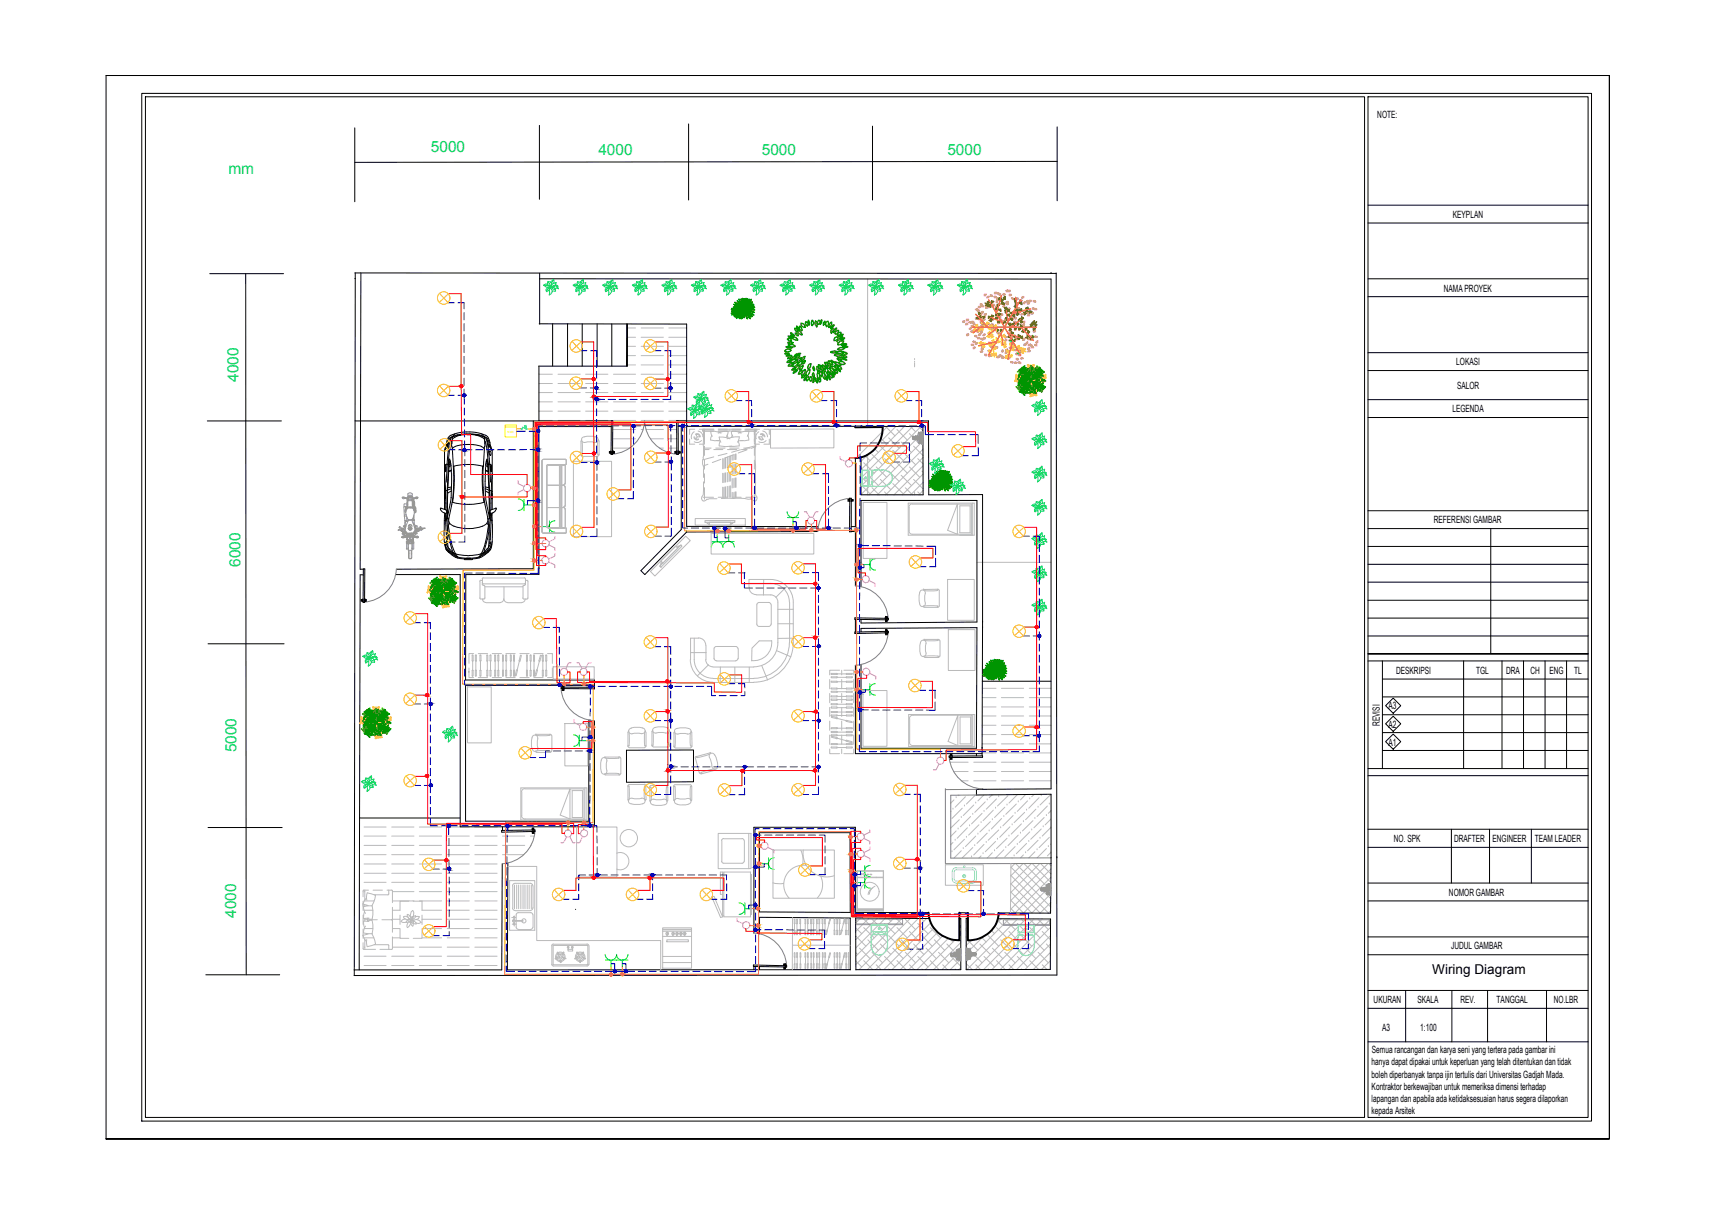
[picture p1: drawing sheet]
<svg xmlns="http://www.w3.org/2000/svg" width="297mm" height="210mm" viewBox="0 0 297 210" stroke-linecap="round" stroke-linejoin="round" font-family="sans-serif">
<defs><g id="words">
<g font-size="2.7" fill="#00dd6e">
<text x="74.6" y="26.2">5000</text>
<text x="103.6" y="26.7">4000</text>
<text x="131.9" y="26.7">5000</text>
<text x="164" y="26.7">5000</text>
<text x="39.5" y="30">mm</text>
<text x="41.3" y="66.1" transform="rotate(-90 41.3 66.1)">4000</text>
<text x="41.6" y="98.1" transform="rotate(-90 41.6 98.1)">6000</text>
<text x="40.9" y="130.2" transform="rotate(-90 40.9 130.2)">5000</text>
<text x="40.9" y="158.8" transform="rotate(-90 40.9 158.8)">4000</text>
</g>
<text font-size="2.3" x="247.9" y="168.6">Wiring Diagram</text>
<g font-size="1.7">
<text x="238.4" y="20.3">NOTE:</text>
<text x="251.5" y="37.7">KEYPLAN</text>
<text x="249.9" y="50.4">NAMA PROYEK</text>
<text x="252.1" y="63.2">LOKASI</text>
<text x="251.4" y="71.4">LEGENDA</text>
<text x="252.2" y="67.3">SALOR</text>
<text x="248.2" y="90.6">REFERENSI GAMBAR</text>
<text x="241.7" y="116.6">DESKRIPSI</text>
<text x="255.5" y="116.6">TGL</text>
<text x="260.7" y="116.6">DRA</text>
<text x="264.9" y="116.6">CH</text>
<text x="268.2" y="116.6">ENG</text>
<text x="272.5" y="116.6">TL</text>
<text x="238.8" y="125.6" transform="rotate(-90 238.8 125.6)">REVISI</text>
<text x="240.4" y="125.9">A2</text>
<text x="240.4" y="122.8">A3</text>
<text x="240.4" y="129">A1</text>
<text x="241.3" y="145.7">NO. SPK</text>
<text x="251.7" y="145.7">DRAFTER</text>
<text x="258.3" y="145.7">ENGINEER</text>
<text x="265.7" y="145.7">TEAM LEADER</text>
<text x="250.8" y="155">NOMOR GAMBAR</text>
<text x="251.2" y="164.3">JUDUL GAMBAR</text>
<text x="237.8" y="173.6">UKURAN</text>
<text x="245.3" y="173.6">SKALA</text>
<text x="252.8" y="173.6">REV.</text>
<text x="259.1" y="173.6">TANGGAL</text>
<text x="269" y="173.6">NO.LBR</text>
<text x="239.3" y="178.4">A3</text>
<text x="245.9" y="178.4">1:100</text>
<text x="237.4" y="184.3">hanya dapat dipakai untuk keperluan yang telah ditentukan dan tidak</text>
<text x="237.5" y="182.2">Semua rancangan dan karya seni yang tertera pada gambar ini</text>
<text x="237.4" y="186.5">boleh diperbanyak tanpa ijin tertulis dari Universitas Gadjah Mada.</text>
<text x="237.4" y="188.6">Kontraktor berkewajiban untuk memeriksa dimensi terhadap</text>
<text x="237.4" y="190.7">lapangan dan apabila ada ketidaksesuaian harus segera dilaporkan</text>
<text x="237.4" y="192.9">kepada Arsitek</text>
</g>
<text font-size=".5" fill="#ff0" x="87.9" y="75">Kwh</text>
</g></defs>
<!-- layer: 0 -->
<g fill="none" stroke="#000" stroke-width=".17">
<path d="M18.4 13.1h260.2v184h-260.2h260.2v-184h-260.2v184M24.5 16.2h251v177.8h-251zM25.2 16.7h211v176.7h-211zM236.8 16.7h38.1v176.7h-38.1zM61.4 22.1v12.8M93.4 21.7v12.8M119.2 21.4v13.2M151 21.8v12.8M183 27.9l-121.5 .2M183 22v12.7M236.8 38.6h38.1M236.8 35.5h38.1"/>
<path d="M36.3 47.4h12.8M42.5 47.4l.1 121.3M236.8 51.3h38.1M236.8 48.2h38.1M35.9 72.8h12.8M236.8 72.2h38.1M236.8 69.2h38.1M236.8 64.1h38.1M236.8 61h38.1M236.8 91.5h38.1M236.8 88.4h38.1M236.8 94.6h38.1"/>
<path d="M236.8 97.6h38.1M258 91.5v21.6M36 111.4h13.2M236.8 107h38.1M236.8 100.7h38.1M236.8 103.9h38.1M236.8 114.4h38.1M236.8 110.1h38.1M239.3 114.4v18.6M239.3 117.5h35.6M253.4 114.4v18.6M260 114.4v18.6"/>
<path d="M263.7 114.4v18.6M267.4 114.4v18.6M271.2 114.4v18.6M274.9 113.1h-38.1h38.1M236.8 133h38.1M236.8 134.2h38.1M239.3 123.7h35.6M239.3 126.8h35.6M239.3 129.9h35.6M239.3 120.6h35.6M239.8 122.1l1.4-1.3 1.3 1.3-1.3 1.3zM239.8 125.3l1.4-1.4 1.3 1.4-1.3 1.3z"/>
<path d="M239.8 128.3l1.4-1.3 1.3 1.3-1.3 1.4zM36 143.2h12.8M236.8 143.5h38.1M236.8 146.6h38.1M236.8 152.8h38.1M236.8 155.9h38.1M251.2 143.5v9.3M257.8 143.5v9.3M265.1 143.5v9.3M35.6 168.7h12.8M236.8 162.1h38.1M236.8 165.2h38.1"/>
<path d="M236.8 171.4h38.1M236.8 174.5h38.1M243.3 171.4v8.9M251.3 171.4v8.9M257.5 171.4v8.9M267.7 171.4v8.9M236.8 180.3h38.1"/>
</g>
<!-- layer: Denah -->
<g fill="none" stroke="#000" stroke-width=".17">
<path d="M61.4 47.2l121.4 .1M61.4 48.2h.1M61.5 47.2l-.2 121.6M62.5 47.2l-.2 51.3h.6M93.3 56l25.6 .1v35h22.7M93.4 48.2l88.5 .1v88.2l-12.9 .1v1l12.9-.2-.1 20.6h-9M93.4 47.3v8.8M95.7 56v7.4M98.2 56v7.4M100.8 56v7.4M103.4 56v7.4M105.9 56v7.4"/>
<path d="M108.5 56l-.1 7.4M108.6 56v7.4h-15.4M181.9 47.3h.1M182.8 47.2l.2 121.5-121.7 .1M61.5 72.8h44.6M92.3 72.8v25.6l-23.6 .1M93.3 63.4v9.4M105.8 73.8h-12.5v25.6h-12.7v18.3h22.3v1.5M117.1 72.8h43.6M117.4 73.8h.5v17.8l-7 7.1 .7 .7 7.3-7.3M118.9 73.8h29.2v.1M148.1 79.3v11.8h-.8"/>
<path d="M149 73.9v-.1h10.8v11.8h-10.8v-6.5M159.8 72.8h.1M160.7 72.8l.1 12.8h9.3v22M62.9 99.5h-.6l-.1 68.3M68.5 99.4h11.2v43.7h23.2v-18.4M93.3 98.4h.1M118.9 92.1h.1M141.5 92l-22.6 .1M147.3 92h.8v9.4M81.1 116.3h.1M101.9 118.6v.3M102.9 118.6h-22.3v23.5h21.3v-17.5"/>
<path d="M148.1 107.2v2.2M148.1 115.1v15.3h21.9M149 101.5v-14.9h20.1v21l-20.1 .2v-.6M149 109.3v-.6l20.1-.1-.1 20.9h-20v-14.5M170 117.9h11.9M170.1 107.6h.1M170.1 108.6h.1M170.1 107.6l-.1 23.2M169 130.4v.4M170 129.5h.1M170.1 136.6h.1M62.3 141.5h17.4"/>
<path d="M86.9 149.5v18.3h-25.6M87 143.1v.6M87.9 149.4l-.1 18.4h59.4M87.9 143.1v.6M99.6 157.3v.1M131.5 144.1h15.6l.1 13.8-15.7-.1zM160.7 157.9h-12.6v-14.7h-17.6v18.3M160.9 158.9h-12.8l.1 8.9M166.1 158.9h.2v8.9h-18.1M166.1 157.9l1.4 .1M167.5 158.9h-.3v8.9h14.6v-8.8h-9.1M183 148.4h.1"/>
<path d="M130.5 167.2v.6M131.5 161.6v-2.9l15.7 .2v8.9M131.5 167.2v.6"/>
</g>
<g fill="none" stroke="#bababa" stroke-width=".17">
<path d="M108.6 56.8h1.4M108.6 58.4h1.4M108.6 59.9h1.4M111 56.8h3.8M111 58.4h3.8M111 59.9h3.8M115.8 56.8h3.1M115.8 58.4h3.1M115.8 59.9h3.1M93.3 64.8h2.3M93.3 66.4h2.3M93.3 67.9h2.3"/>
<path d="M93.3 69.5h2.3M93.3 71.1h2.3M93.3 72.8h2.3M96.6 64.8h3.8M96.6 66.4h3.8M96.6 67.9h3.8M96.6 69.5h3.8M96.6 71.1h3.8M96.6 72.8h3.8M101.4 64.8h3.8M101.4 66.4h3.8M101.4 67.9h3.8"/>
<path d="M101.4 69.5h3.8M101.4 71.1h3.8M101.4 72.8h3.8M106.2 64.8h3.8M106.2 66.4h3.8M106.2 67.9h3.8M106.2 69.5h3.8M106.2 71.1h3.8M106.2 72.8h3.8M106.2 74.3h3.8M106.2 75.9h3.8M106.2 77.5h2.9"/>
<path d="M108.6 61.5h1.4M108.6 63.1h1.4M111 61.5h3.8M111 63.1h3.8M111 64.8h3.8M111 66.4h3.8M111 67.9h3.8M111 69.5h3.8M111 71.1h3.8M111 72.8h3.8M111 74.3h.4M111.8 74.3h3"/>
<path d="M112.6 75.9h2.2M114.1 77.5h.7M115.8 61.5h3.1M115.8 63.1h3.1M115.8 64.8h3.1M115.8 66.4h3.1M115.8 67.9h3.1M115.8 69.5h3.1M115.8 71.1h3.1M115.8 72.8h3.1M115.8 74.3h1.3M115.8 75.9h1.4"/>
<path d="M115.8 77.5h1.4M149.3 73.8l-.1 .1M149.8 78.9l.8 .8M150.2 78.7l-1.2 1.1M150.4 73.8l.2 .1M150.8 73.8l-.1 .1M150.9 78.6l1.9 1.8M151.4 77.7l.6 .6M151.8 73.8l.2 .1M152.2 73.8l-.1 .1M152.4 77.2l1.8 1.8M152.5 75.8l1 1.1"/>
<path d="M152.8 74.7h.1M153.1 79.4l1.8 1.7M153.3 73.8l1.6 1.6M153.7 73.8l-5.5 5.5M153.8 75.8l1.8 1.8M154.5 77.9l1.9 1.8M155.1 73.8l-3.1 3.1M155.3 74.3l1.7 1.8M156 76.5l1.8 1.8M156.2 73.8l.2 .2M156.5 73.8l-7.5 7.5M156.7 78.6l1.8 1.8"/>
<path d="M157.4 75l1.8 1.9M157.6 73.8l.9 .9M158 73.8l-9 8.9M158.1 77.2l1.7 1.7M158.3 62.2h.1M158.3 62.7h.1M158.3 62.8v.7M158.9 79.4l.9 .9M159 73.8l.8 .7M159.4 73.8l-10.4 10.3M159.6 75.8l.2 .2M159.8 74.9l-10.8 10.7"/>
<path d="M159.8 76.3l-9.4 9.3M159.8 77.7l-7.9 7.9M159.8 79.1l-6.5 6.5M149 83.9l1.6 1.6M149 82.5l.9 .8M149 81l.2 .1M149.5 80.1l1.8 1.8M150.2 82.2l1.8 1.8M150.9 84.4l1.3 1.2M151.7 80.8l1.8 1.8M152.4 83l1.8 1.7M153.1 85.1l.5 .5"/>
<path d="M153.8 81.5l1.8 1.8M154.5 83.7l1.9 1.8M155.3 80.1l1.7 1.8M156 82.2l1.8 1.8M156.7 84.4l1.2 1.2M157.4 80.8l1.8 1.8M158.1 83l1.7 1.6M158.3 85.1v.5M158.9 85.1l.5 .5M159.6 81.5l.2 .2M159.8 80.6l-5 5M159.8 82l-3.6 3.6"/>
<path d="M159.8 83.5l-2.2 2.1M159.8 84.9l-.7 .7M170 119.1h2.4M173.3 119.1h3.9M178.2 119.1h3.7M164.5 131.9h3.1M165 133.5h2.6M165.1 138.4l-.5 .6M165.5 138h.1M166 137.6l-.2 .1M166.4 135.1h1.2M166.6 139.9l-1.8 1.7"/>
<path d="M166.9 139.5h.1M167.1 137.9l-1.8 1.8M168.6 131.9h3.8M168.6 133.5h3.8M168.6 135.1h3.8M168.6 139.3l-1.9 1.8M168.9 137.6l-1.6 1.5M168.9 139h.1M170 125.5h2.4M170 127.1h2.4M170 128.7h2.4M170 130.3h2.4"/>
<path d="M170 120.7h2.4M170 122.3h2.4M170 123.9h2.4M170.3 137.6l-1 1M170.5 138.8l-1.8 1.8M170.9 138.4h.1M171.8 137.5l-.6 .5M172.3 139.9h.1M172.5 138.2l-1.8 1.8M172.9 137.9h.1M173.3 120.7h3.9M173.3 122.3h3.9"/>
<path d="M173.3 123.9h3.9M173.3 125.5h3.9M173.3 127.1h3.9M173.3 128.7h3.9M173.3 130.3h3.9M173.3 131.9h3.9M173.3 133.5h3.9M173.3 135.1h3.9M173.9 139.7l-1.7 1.8M174.3 139.3h.1M174.5 137.7l-1.8 1.8M175.9 139.1l-1.8 1.8"/>
<path d="M176.1 137.5l-1.4 1.5M176.3 138.8h.1M177.5 137.5l-.9 .9M177.9 138.6l-1.8 1.8M178.2 120.7h3.7M178.2 122.3h3.7M178.2 123.9h3.7M178.2 125.5h3.7M178.2 127.1h3.7M178.2 128.7h3.7M178.2 130.3h3.7M178.2 131.9h3.7"/>
<path d="M178.2 133.5h3.7M178.2 135.1h3.7M178.3 138.2h.1M179 137.5l-.4 .4M179.7 139.7h.1M179.9 138l-1.8 1.9M180.2 137.7h.1M181.3 139.5l-1.8 1.8M181.6 139.1h.1M181.8 137.5l-1.8 1.8M63 143.1h3.8M63 144.7h3.8"/>
<path d="M63 146.3h3.8M63 147.9h3.8M63 149.5h3.8M63 151.1h3.8M63 152.7h3.8M63 154.3h.1M63 155.9h1.8M63 157.5h1.5M63.1 159.1h.5M67.8 143.1h3.9M67.8 144.7h3.9M67.8 146.3h3.9"/>
<path d="M67.8 147.9h3.9M67.8 149.5h3.9M67.8 151.1h3.9M67.8 152.7h3.9M67.9 154.3h3.8M67.9 155.9h3.8M67.9 157.5h1.3M67.9 159.1h1.3M72.6 143.1h3.8M72.6 144.7h3.8M72.6 146.3h3.8M72.6 147.9h3.8"/>
<path d="M72.6 149.5h3.8M72.6 151.1h3.8M72.6 152.7h3.8M72.6 154.3h3.8M72.6 155.9h3.8M73.1 157.5h3.3M73.1 159.1h3.3M77.4 143.1h3.8M77.4 144.7h3.8M77.4 146.3h3.8M77.4 147.9h3.8M77.4 149.5h3.8"/>
<path d="M77.4 151.1h3.8M77.4 152.7h3.8M77.4 154.3h3.8M77.4 155.9h3.8M77.4 157.5h3.8M77.4 159.1h3.8M82.2 143.1h3.8M82.2 144.7h3.8M82.2 146.3h3.8M82.2 147.9h3.8M82.2 149.5h3.8M82.2 151.1h3.8"/>
<path d="M82.2 152.7h3.8M82.2 154.3h3.8M82.2 155.9h3.8M82.2 157.5h3.8M82.2 159.1h3.8M87 144.7h3.8M87 146.3h3.8M87 147.9h3.7M87 149.5h.1M91.8 144.7h.7M91.8 146.3h.1M148.1 159.1l.3 .3"/>
<path d="M149 158.9l-.9 .9M149.3 158.9l1.3 1.2M150.4 158.9l-2.2 2.2M150.9 159.1l1.9 1.8M151.9 158.9l-3.7 3.7M153.1 159.8l1.8 1.8M153.3 158.9l-5.1 5.1M153.7 158.9l.5 .5M154.7 158.9l-6.5 6.6M155.1 158.9l1.3 1.2M156.2 158.9l-8 8M156.7 159.1l1.8 1.8"/>
<path d="M157.6 158.9l-8.9 8.9M158.9 159.8l1.7 1.8M159 158.9l-8.9 8.9M159.5 158.9l.4 .5M160.4 158.9l-8.8 8.9M161.1 159.7l-8.1 8.1M164.6 140.4h.1M164.8 147.4h.1M165 140h.1M165 145.8l-.4 .4M165.3 145.4h.1M165.5 143.8l-.9 .9"/>
<path d="M165.8 143.5h.1M166.1 141.8l-1.5 1.5M166.1 158.9v.1M166.4 141.5h.1M166.4 147.2l-1.3 1.3M166.7 146.8h.1M166.9 145.2l-1.8 1.9M167.2 159.5l.3 .3M167.3 144.9h.1M167.5 143.2l-1.8 1.9M167.5 159l-.3 .3M167.8 142.9h.1"/>
<path d="M168 141.3l-1.8 1.8M168.2 148.3h.1M168.4 140.9h.1M168.4 146.7l-1.8 1.7M168.7 146.3h.1M168.9 144.7l-1.8 1.8M169.3 144.3h.1M169.4 142.7l-1.7 1.8M169.8 142.4h.1M169.8 148.1l-.4 .4M170 140.7l-1.8 1.9M170.2 147.7h.1"/>
<path d="M170.3 140.4h.1M170.3 146.1l-1.7 1.8M170.7 145.8h.1M170.9 144.2l-1.8 1.8M171.2 143.8h.1M171.4 142.2l-1.8 1.8M171.8 141.8h.1M171.8 147.6l-.9 .9M171.9 140.2l-1.7 1.8M172.2 147.2h.1M172.3 145.6l-1.8 1.8M172.7 145.2h.1"/>
<path d="M172.7 159.2l.9 .9M172.9 143.6l-1.8 1.8M173.2 143.2h.1M173.3 159l-.9 .9M173.4 141.6l-1.8 1.9M173.8 141.3h.1M173.8 147.1l-1.5 1.4M173.9 159.1l1.8 1.8M174.1 146.7h.1M174.3 145.1l-1.8 1.7M174.7 144.7h.1M174.7 159l-7.5 7.4"/>
<path d="M174.8 143.1l-1.8 1.8M174.9 155.7l2.3 2.3M174.9 157.2l.9 .8M174.9 154.3l3.7 3.7M174.9 152.9l5.2 5.1M174.9 151.5l6.6 6.5M175 150.1l6.9 6.9M175 149.4l-.1 8.6M175.2 142.7h.1M175.2 148.4v.1M175.4 141.1l-1.8 1.8M175.5 148.1h.1"/>
<path d="M175.7 149.4l-.7 .7M175.7 140.7h.1M175.7 146.5l-1.8 1.8M175.8 149.4l6.1 6.1M176.1 146.1h.1M176.1 159.8l1.8 1.8M176.1 159l-8.7 8.8M176.3 144.5l-1.8 1.8M176.6 144.2h.1M176.8 159l.4 .4M176.8 142.6l-1.8 1.7M177.1 149.4l-2.2 2.2"/>
<path d="M177.2 142.2h.1M177.2 147.9l-.6 .5M177.2 149.4l4.7 4.7M177.4 140.6l-1.9 1.8M177.5 147.6h.1M177.6 159l-8.8 8.8M177.7 140.2h.1M177.7 146l-1.8 1.7M178.1 145.6h.1M178.2 159l1.1 1.1M178.3 144l-1.9 1.8M178.5 149.4l-3.6 3.6"/>
<path d="M178.6 143.6h.1M178.7 149.4l3.2 3.3M178.8 142l-1.8 1.8M179 159l-8.7 8.8M179.1 141.6h.1M179.1 147.4l-1 1M179.3 140l-1.8 1.8M179.5 147.1h.1M179.7 145.4l-1.8 1.8M179.7 159.1l1.8 1.8M180 149.4l-5.1 5.1M180 145.1h.1"/>
<path d="M180.1 149.4l1.8 1.8M180.2 143.5l-1.8 1.7M180.4 159l-8.7 8.8M180.6 143.1h.1M180.7 141.5l-1.7 1.7M181.1 141.1h.1M181.1 146.8l-1.6 1.6M181.4 149.4l-6.5 6.5M181.5 146.5h.1M181.5 149.4l.4 .4M181.6 144.9l-1.7 1.8M181.8 159.8h.1"/>
<path d="M181.8 159l-8.7 8.8M181.9 153.2l-4.7 4.8M181.9 154.7l-3.3 3.3M181.9 156.2l-1.9 1.8M181.9 157.6l-.5 .4M181.9 143.2l-1.5 1.5M181.9 146l-.1 .1M181.9 147.5l-.6 .6M181.9 150.4l-7 7M181.9 140.3l-.4 .4M181.9 141.7l-1 1M181.9 151.8l-6.2 6.2"/>
<path d="M63 162.3h1.7M63 163.9h.1M63 165.5h3.8M63 167.1h3.8M63.1 160.7h1.4M67.8 165.5h3.9M67.8 167.1h3.9M67.9 160.7h1.3M67.9 162.3h1.3M67.9 163.9h3.8M72.6 163.9h3.8M72.6 165.5h3.8"/>
<path d="M72.6 167.1h3.8M73.1 160.7h3.3M73.1 162.3h3.3M77.4 160.7h3.8M77.4 162.3h3.8M77.4 163.9h3.8M77.4 165.5h3.8M77.4 167.1h3.8M82.2 160.7h3.8M82.2 162.3h3.8M82.2 163.9h3.8M82.2 165.5h3.8"/>
<path d="M82.2 167.1h3.8M148.1 160.6l1.1 1M148.2 167.8h.1M148.2 166.3l1 1M148.2 164.9l.2 .3M148.2 162l1.7 1.7M148.8 164.1l1.8 1.8M149.5 166.2l1.6 1.6M149.5 160.5l1.8 1.8M150.2 162.6l1.8 1.9M150.9 164.8l1.9 1.8M151.7 166.9l.8 .9"/>
<path d="M151.7 161.2l1.8 1.8M152.4 163.4l1.8 1.8M153.1 165.5l1.8 1.8M153.8 167.7l.2 .1M153.8 161.9l1.8 1.8M154.5 164.1l1.9 1.8M155.3 166.2l1.5 1.6M155.3 160.5l1.7 1.8M156 162.6l1.8 1.9M156.7 164.8l1.8 1.8M157.4 166.9l.9 .9M157.4 161.2l1.8 1.8"/>
<path d="M158.1 163.4l1.8 1.8M158.9 165.5l1.7 1.8M159.6 167.7l.1 .1M159.6 161.9l1.8 1.8M160.3 164.1l1.8 1.8M161 166.2l1.5 1.6M161 160.5l1.8 1.8M161.7 160.6l-7.3 7.2M161.7 162.6l1.8 1.9M162.3 161.3l-6.4 6.5M162.5 164.8l1.7 1.8M163.2 162l-5.9 5.8"/>
<path d="M163.2 166.9l.8 .9M163.9 163.4l1.8 1.8M164.2 162.4l-5.5 5.4M164.5 162.5l.5 .5M164.6 165.5l1.7 1.7M165.3 162.7l-5.1 5.1M165.3 167.7l.1 .1M166.1 164.1l.2 .2M166.1 162.7l.2 .2M166.1 161.2l.2 .3M166.3 160.2l-.2 .3M166.3 161.7l-.2 .2"/>
<path d="M166.3 163.1l-4.7 4.7M166.3 164.5l-3.2 3.3M166.3 166l-1.8 1.8M166.3 167.4l-.4 .4M167.2 166.7l1.1 1.1M167.2 165.3l.6 .6M167.2 161l.3 .3M167.5 162.6l1.8 1.9M167.5 160.4l-.3 .3M167.5 161.9l-.3 .3M168.1 162.7l-.9 .9M168.2 164.8l1.8 1.8"/>
<path d="M168.9 166.9l.8 .9M169.6 163.4l1.8 1.8M169.9 162.2l.8 .8M170.2 162.1l-3 2.9M170.3 165.5l1.9 1.8M171.1 167.7l.1 .1M171.1 161.9l1.8 1.8M171.6 161l.6 .6M171.8 164.1l1.8 1.8M172.5 166.2l1.5 1.6M172.5 160.5l1.8 1.8M173.2 162.6l1.8 1.9"/>
<path d="M173.9 164.8l1.8 1.8M174.7 166.9l.8 .9M174.7 161.2l1.7 1.8M175.4 163.4l1.8 1.8M176.1 165.5l1.8 1.8M176.8 167.7l.1 .1M176.8 161.9l1.8 1.8M177.5 164.1l1.8 1.8M178.3 166.2l1.5 1.6M178.3 160.5l1.7 1.8M179 162.6l1.7 1.9M179.7 164.8l1.8 1.8"/>
<path d="M180.4 166.9l.8 .9M180.4 161.2l1.4 1.4M181.1 163.4l.7 .7M181.8 163.4l-4.4 4.4M181.8 164.8l-2.9 3M181.8 166.3l-1.5 1.5M181.8 167.7l-.1 .1M181.8 160.5l-7.2 7.3M181.8 161.9l-5.8 5.9"/>
</g>
<!-- layer: Furniture -->
<g fill="none" stroke="#bababa" stroke-width=".17">
<path d="M150.2 48.2v25.6M93.8 79.8v12.2M98 79.7l-.1-.2h-3.8h3.8h-3.8h-.1l-.2 .3M98 79.7v.5v-.5v.5l-.2 .2M99.3 79.8h6.6v13.1h-6.6zM100.7 76.2l-.1 .2v2.3l.2 .3M100.7 76.2h.1M100.8 76.4v2.2M100.8 78.6l-.1 .1-.1-.1M100.8 79h2.6M103.1 75.6a2.66 2.66 0 0 0-2.4 .3v.3l.4 .4 1-.2 .8 .2a.49 .49 0 0 0 .6-.5 .49 .49 0 0 0-.4-.5M103.5 76.4v2.2"/>
<path d="M103.6 76.2l.1 .1M103.6 76.2h.1M103.7 78.6l-.1 .1-.2-.1M103.7 78.7l-.3 .2M103.7 76.3v2.4M119.4 76v.9h.9M120.1 75.6a.53 .53 0 0 0 .8 .5M120.2 74.7a1.06 1.06 0 0 0-.5 1.2M120.3 75.6l.2 .4 .4-.1M120.3 74.3h-.9v.9M120.4 75.1a.55 .55 0 0 1 .8 .5M120.7 75.6l-.2-.4h.1a.39 .39 0 0 1 .5 .4h-.4l-.2 .4"/>
<path d="M120.8 74.6a.96 .96 0 0 1 .9 1M121.1 74.3h.8v.9M121.4 76.2a.97 .97 0 0 1-1.2 .2M121.7 74.6h1.8M121.8 77.8h1M121.9 76v.9h-.8M121.9 74.4v2M121.9 77.2v1.6M121.9 79.6v1.6M121.9 77.5h1.2M123.2 75.3l-.2 .8 1.4 .1M123.5 74.3h-1.9v.3h.2l-.1 4.8a2.02 2.02 0 0 0 .1 1.7v1.5"/>
<path d="M123.6 79.1l-1.9 .5M123.6 77.8h1.5M123.6 74.3h-1.9v.3h1.9M123.9 77.5h1.6M124 76.2l.6 .1M124.3 74.6h1.6M124.3 75a2.67 2.67 0 0 1 1.8-.3l-.3 .9M124.3 74.3h4M124.4 74.6h3.7M124.7 76.3l-.2 .9 1.1 .1 1.1-.1M124.8 79.5l-1.5 .5M124.8 75l-1.2-.4h-.6l.3 .9"/>
<path d="M125.1 79.4v1.7M125.2 79.4v1.7M125.5 79.2v1.9M125.6 79.2v1.8M125.8 75.3l.2 .5M125.8 75.9l1.4-.3h.8l-.3 .9M125.8 78.5l-1.5 .4M125.9 79.1v1.9M125.9 77.8h1.6M126 79.1v1.9M126.3 78.9v2M126.3 77.5h1.6"/>
<path d="M126.4 75.9l-.6-.2-1.3-.1 .3 .9M126.5 78.9v2M126.7 74.6h1.6M126.7 78.8v.8M126.8 75.3l-.2 .4M126.9 78.7v.9M127 78.7l-1.5 .5M127.2 78.6v.9M127.3 78.6v.9M127.4 78.6v.9M127.8 76.4l.2 .8h-1.8M127.8 75l1.2-.4h.6v.5l-.2 .4"/>
<path d="M128.2 77.8l-1.6 .5M128.3 75a2.49 2.49 0 0 0-1.7-.3v.4l.3 .5M128.3 77.8h1M128.6 76.2l-.8 .1M128.7 77.5h1.2M128.9 74.3h1.9v.3h-1.9M129.1 74.6h1.8M129.1 74.3l1.9 .1v.2h-.3l.1 11.1a.5 .5 0 0 1 .2 .7 .5 .5 0 0 1-.8 .1l-.2-.2-.5 .1-1.3-.2-3.3 .1M129.3 77.8l-1.5 .6M129.4 75.3l.2 .8-1.4 .1M130.6 76v.9h.9M130.6 74.4v2"/>
<path d="M130.6 77.2v1.6M130.6 79.6v1.6M130.8 77.1l-1.9 .5M130.8 77.3l-.8 .3M131.3 75.6a.58 .58 0 0 0 .9 .5M131.3 74.7a.97 .97 0 0 0-.4 1.2M131.5 74.3h-.9v.9M131.6 75.1a.53 .53 0 0 1 .8 .5M131.6 75.2h.2a.37 .37 0 0 1 .5 .4M132 74.6a1.04 1.04 0 0 1 .9 1M132.1 75.9l-.5 .1-.2-.4h.5l.2 .4M132.1 75.2l-.2 .4"/>
<path d="M132.2 74.3h1v.9M132.6 76.2a.94 .94 0 0 1-1.3 .2M133.2 76v.9h-1M133.4 74.3l10.9-.1v3.3h-10.9zM150.2 78.7v6.9M83.7 100l-.2 .2M90.8 100l.2 .2v.9M94.6 91.1l.2 .2M94.6 87.8h2.9M94.6 84h2.9M94.8 80.4l-.2 .2v10.5M94.9 80.5h3h-3h3v3.1"/>
<path d="M96.8 80.5v10.8M97.1 80.5v10.8M97.2 80.5v10.8M97.5 84l.3 .3M97.8 87.5l-.3 .3 .3 .3M97.8 83.6l-.3 .3M97.8 91.3l.2 .2M97.9 88.1v3.2v-3.2v3.2h-3M97.9 84.3v3.2M98 91.5v.6v-.6v.6l-.1 .2h-3.8h3.8h-3.8l-.1-.1-.2-.2M112.6 98.9l6.1-6.1 .8 .7-6.1 6.2zM114.2 98l3.7-3.7 .2 .2-3.7 3.7z"/>
<path d="M114.4 97.1l2.6-2.6 .3 .4-2.5 2.5zM114.4 97.1v.5l.3-.2M114.4 97.6l-.2 .4M117.5 94.5l-.3 .3M117.9 94.3l-.4 .2h-.5M120.3 89.7h8.7v1.2h-8.7zM121.7 86h1.8M121.8 83.4l-.1 2.1a.73 .73 0 0 0 .1 1.2l1-.4h1.3M121.9 82v1.6M121.9 84.4v2M122 90.1h5.2v.3h-5.2zM122 90.4l.4 .1 .4 .4"/>
<path d="M122.4 90.5h.4M122.5 80.3l-.8 .3M122.8 90.4h3.6v.5h-3.6zM123.1 92.3h17.8v3.6h-17.8zM124.3 86h1.6M125.1 81.9v1.6M125.1 84.3v1.7M125.2 81.9v1.6M125.2 84.3v1.7M125.5 81.9v1.6M125.5 84.3v1.7M125.6 81.8v1.6"/>
<path d="M125.6 84.2v1.8M125.9 81.8v1.6M125.9 84.2v1.8M126 81.8v1.5M126 84.1v1.9M126.3 81.7v1.6M126.3 84.1v1.9M126.4 90.5h.4l-.4 .4M126.5 81.7v1.6M126.5 84.1v1.9M126.7 80.4v1.6M126.7 82.8v1.6"/>
<path d="M126.7 85.2v.8h1.6M126.9 80.4v1.6M126.9 82.8v1.6M126.9 85.2v.8M127.2 80.3v1.6M127.2 82.7v1.7M127.2 85.2v.8M127.2 90.4l-.4 .1M127.3 80.3v1.6M127.3 82.7v1.6M127.3 85.1v.9M127.4 80.3v1.6"/>
<path d="M127.4 82.7v1.6M127.4 85.1v.9M129.1 86h1.8M130.6 82v1.6M130.6 84.4v2M148.1 97.3h.9M149.4 86.9h4.1v9.7h-4.1zM157.4 87.8v4.1M157.9 87.2l-.5 .3-.1 .3M157.9 87.2h10.2v5.2h-10.2h-.3l-.3-.5M165.7 87.2v5.2l-1.7-.6zM166.1 87.5h1.8v4.7h-1.8z"/>
<path d="M168.3 87.1v5.5h-11.1v-5.5h11.4v5.5h-2.5M169.1 97.3h12.8M80.9 118.9h4.1v9.7h-4.1zM81.2 115.6v1.6h.8M81.7 116h.2v1h-.2zM81.8 114.4l.1-1h-.2l.1 2.6M82 113.1h-.8v1.7M82.3 116h.2v1h-.2zM82.4 114.4l-.1-1h.2l-.1 2.6M82.8 113.1h1.6M82.8 117.2h1.6M83 103.5l.2 .2"/>
<path d="M83.1 116h.2v1h-.2zM83.1 100.6v2.9M83.2 114.4l.1-1h-.2l.1 2.6M83.2 100.4l-.2 .2M83.3 100.4h.2v.5M83.3 103.7h.5M83.5 100.8l.2 .2M83.5 101.1l.2 .2M83.5 100.2v.2M83.5 100.8v.3M83.5 103.6a.61 .61 0 0 0 .6 .7M83.7 101.3h.1"/>
<path d="M83.7 100h7.1M83.7 101.3l.2 .2v2l-.2 .2M83.9 101.5h6.6M84.1 104.3h2.5M84.3 116h.1v1h-.1zM84.4 114.4v-1h-.1l.1 2.6M84.8 116h.2v1h-.2zM84.9 114.4l-.1-1h.2l-.1 2.6M85.2 113.1h1.6M85.2 117.2h1.6M85.6 116h.2v1h-.2zM85.7 114.4l.1-1h-.2l.1 2.6"/>
<path d="M86.2 116h.1v1h-.1zM86.3 114.4l-.1-1h.1v2.6M87 116h.2l-.1 1h-.1zM87.1 114.4l.1-1h-.2l.1 2.6M87.2 103.6a.61 .61 0 0 1-.6 .7M87.2 101.5v2.1a.61 .61 0 0 0 .6 .7M87.5 116h.2v1h-.2zM87.6 113.1h1.6M87.6 117.2h1.6M87.6 114.4l-.1-1h.2l-.1 2.6M87.9 104.3h2.4M88.3 116h.2v1h-.2z"/>
<path d="M88.4 114.4l.1-1h-.2l.1 2.6M88.9 116h.2v1h-.2zM89 114.4l-.1-1h.2l-.1 2.6M89.4 116l.2-.1-.2 1-.2 .1zM89.9 114.4l.3-1v.1l-.2 .9h-.1l-.4 1.5M90 113.1h1.6M90 117.2h1.6M90.5 103.5l.2 .2h.5M90.5 101.5v2M90.9 103.6a.61 .61 0 0 1-.6 .7M91 101.1l-.5 .4M91 100.8l-.2 .2h-7.1"/>
<path d="M91 100.4h.2M91.1 116h.2v1h-.2zM91.2 100.4l.2 .2M91.2 114.4l.1-1h-.2l.1 2.6M91.4 100.6v2.9l-.2 .2M91.8 116h.1v1h-.1zM91.8 114.4v-1h.1l-.1 2.6M92.4 116h.1v1h-.1zM92.4 113.4h.1v1h-.1zM92.4 113.1h1.6M92.4 117.2h1.6M92.4 114.4v1.6"/>
<path d="M92.9 115.9l.1 .1-.2 1h-.1zM93.4 114.4l.3-.9-.1-.1-.3 .9 .1 .1-.5 1.5M93.9 116h.2v1h-.2zM93.9 113.4h.2l-.1 1h-.1zM94 114.4v1.6M94.5 116h.1v1h-.1zM94.6 114.4v-1h-.1l.1 2.6M94.8 113.1h.8v1.7M95.6 115.6v1.6h-.8M95.7 115.4h7.2v2.1h-7.2zM119.5 114.1a3.9 3.9 0 0 0 3.9 4M119.6 112.9h2.6"/>
<path d="M120.2 110.4v3.7a3.2 3.2 0 0 0 3.2 3.3M120.9 110.4a1.25 1.25 0 0 1 1.3 1.2M120.9 110.4h-1.4v3.8M122.2 114.1a1.25 1.25 0 0 0 1.2 1.3M122.2 111.7v2.5M122.6 115l-1.9 2M123.4 117.4h7.1M123.4 118.1h7.1M123.4 115.4h7.1M123.6 112.3v1.6l.2 .4h.2M124 111.9l-.3 .2-.1 .2M124 111.9h3.3l.4 .2v.2"/>
<path d="M124 114.4h3.4M124.7 115.4v2.7M127.2 115.4v2.7M127.7 113.9l-.2 .4h-.2M127.8 112.3v1.6M129.7 101h3.7a3.2 3.2 0 0 1 3.2 3.2M129.7 115.4v2.7M130.9 102.9a1.25 1.25 0 0 1-1.2-1.2v-1.4h3.7a3.9 3.9 0 0 1 3.9 3.9v7a6.8 6.8 0 0 1-6.8 6.9M130.9 102.9h2.5a1.25 1.25 0 0 1 1.2 1.3v7a4.2 4.2 0 0 1-4.1 4.2M131 104.7l.2-.4h.2h1.7l.3 .2 .1 .2M131 104.7l.1 3.5 .3 .2h1.7l.2-.1 .2-.3M131.9 115.2l1 2.5"/>
<path d="M132.2 100.3v2.7M133.5 104.7v3.3M133.6 110.9a3.1 3.1 0 0 1-3.5 3.4M133.6 110.9h-2.2l-1.2 1.3-.1 2.2M134.4 112.6l2.5 1.1M134.6 105.4h2.7M134.6 107.9h2.7M136.2 101.5l-1.9 1.9M136.6 111.2a6.2 6.2 0 0 1-6.1 6.2M136.7 104.2v7M137.3 110.4l-2.7 .1M143.6 117.6v1.6"/>
<path d="M143.9 119.7l1-.1v.1l-1 .1zM143.9 119.1h1v.1h-1zM143.9 117.9h1v.1l-1 .1zM143.9 117.1l1 .1-1 .1zM143.9 116.5h1v.2h-1zM144.9 119.7l2.6 .1v-.2l-1 .1M144.9 119.2l2.6-.1v.1h-1M144.9 117.2l2.6-.1v.2l-1-.1M144.9 118h1.6M144.9 116.6h1.6M145.3 116h-1.7v.8M145.7 116v.8"/>
<path d="M145.7 117.6v1.6M146.1 116h1.7v.8M146.5 117.9h1v.2h-1zM146.5 116.5h1v.2h-1zM147.8 117.6v1.6M149.4 119.5h4.1v9.6h-4.1zM159.3 111.2l-.1 .8 .1 1.2M159.3 111.2a.49 .49 0 0 1 .6-.4 .49 .49 0 0 1 .4 .6l-.1 1.2a.71 .71 0 0 1-.1 .9l-.5 .1-.3-.5M159.8 105l.1 .1M159.8 105h.1M159.8 102.1h.1M159.9 110.8l.1-.2h2.4l.3 .3"/>
<path d="M159.9 102l-.1 .1M160 102h2.5l.1 2.8M160 113.7h.1M160 110.8h.1M160 105.1h2.4M160 113.6l.1 .1M160 104.9h2.3l-.1 .2M160.1 113.8h2.4M160.2 104.4a.49 .49 0 0 1-.4 .6 .49 .49 0 0 1-.6-.5M160.2 104.4l-.2-.9 .2-.8a.49 .49 0 0 0-.5-.6 .49 .49 0 0 0-.5 .5l-.1 .7 .1 1.2M162.2 102.2h-2.2M162.2 102l.1 .1-.1 .1"/>
<path d="M162.3 110.6l.1 .2-.1 .1M162.3 110.8h-2.2M162.4 113.5h-2.3M162.4 113.5l.1 .1-.1 .1M162.6 104.8l-.2 .3M162.7 113.5l-.3 .2M162.7 110.9v2.6M164 100.3h4.6v7h-4.6zM164.2 109h4.6v7h-4.6zM90.3 137.1v4.1M90.9 136.5l-.5 .3-.1 .2M90.9 136.5h10.2v5.2h-10.2"/>
<path d="M92.7 130.1l.1 .1M92.7 130.1h.1M92.7 127.2h.1M92.8 127.1l-.1 .1M92.9 127.1h2.4M92.9 130.2h2.4M93.1 127.8a.49 .49 0 0 0-.5-.6 .49 .49 0 0 0-.5 .5l-.1 .7 .1 1.2M93.1 129.4a.49 .49 0 0 1-.4 .6 .49 .49 0 0 1-.6-.4M93.1 127.8l-.1 .8 .1 .9M95.1 129.9h-2.2M95.1 127.1l.1 .2h-2.3M95.1 129.9l.1 .2-.1 .1"/>
<path d="M95.3 127.1l.2 .2M95.5 129.9l-.2 .3M95.5 127.3v2.6M97.8 125.2h4v7.3h-4zM98.7 136.5v5.2l-1.7-.7zM99 136.8h1.8v4.7h-1.8zM101.2 136.3v5.6h-11v-5.6h11.4v5.6h-2.6M104.7 131.1h.1M104.7 134l.1 .1M104.7 134h.1M104.8 131l-.1 .1M104.8 131h2.4"/>
<path d="M104.8 134.1h2.4M105.1 133.4l-.2-.9 .1-.8a.49 .49 0 0 0-.4-.6 .49 .49 0 0 0-.5 .5 2.66 2.66 0 0 0 .3 2.3h.5l.1-.5M107.1 131l.1 .1-.1 .1M107.1 131.2h-2.2M107.1 133.9h-2.2M107.1 133.9l.1 .1-.1 .1M107.2 131l.2 .2M107.4 133.9l-.2 .2M107.5 131.2v2.7M108.7 126.7v2.4l.2 .3M108.7 136v2.4M108.7 138.4l.1 .1"/>
<path d="M108.8 126.6l-.1 .1M108.8 126.6h.1M108.8 138.5h.1M108.9 126.8v2.2M108.9 136.1v2.2M108.9 129l-.1 .1-.1-.1M108.9 136.1l-.1-.1-.1 .1M109 129.4h2.6M109.3 126a.49 .49 0 0 0-.5 .6 .49 .49 0 0 0 .6 .4l.8-.1 .9 .1M109.4 138.1a.49 .49 0 0 0-.6 .4 .49 .49 0 0 0 .5 .6l.8 .1 1.1-.1M109.4 138.1l1.3 .1a.71 .71 0 0 1 .9 .1v.5l-.4 .3M111.2 126a.49 .49 0 0 1 .5 .5 .49 .49 0 0 1-.6 .4"/>
<path d="M111.2 126l-.8-.2-1.1 .2M111.6 135.7l.2 .2M111.6 135.7h-2.7l-.2 .3M111.6 126.8v2.2M111.7 126.6l.1 .1M111.7 126.6h.1M111.7 138.5h.1M111.8 129.1l-.2 .3M111.8 136v2.4M111.8 129l-.1 .1-.1-.1M111.8 136.1l-.1-.1-.1 .1v2.2M111.8 138.4l-.1 .1"/>
<path d="M111.8 126.7v2.4M112.5 138.6l.1 .1M112.5 136.2v2.4M112.6 138.7h.1M112.7 136.3l-.1-.1-.1 .1M112.7 135.9l-.2 .3M112.7 136.2v2.3M112.7 135.9h2.6l.3 .3M112.8 126.6v2.4l.3 .2M113 126.5l-.2 .1M113 126.5h.1M113 126.7v2.2"/>
<path d="M113.1 128.9l-.1 .1-.2-.1M113.1 129.3h2.6M113.4 125.9a2.55 2.55 0 0 1 2.4 .3l-.1 .5-.5 .1M113.4 125.9a.49 .49 0 0 0-.4 .5 .49 .49 0 0 0 .6 .4l.8-.1 .8 .1M114.9 138.3l-.9 .1-.8-.1a.49 .49 0 0 0-.6 .4 .49 .49 0 0 0 .5 .6 2.66 2.66 0 0 0 2.3-.3v-.5l-.5-.2M115.4 136.2v2.3M115.5 138.7h.1M115.6 136.2l-.2-.1-.1 .1M115.6 138.5l-.1 .1M115.6 136.2v2.3M115.7 126.7v2.2M115.8 126.5l.1 .1"/>
<path d="M115.9 126.5h.1M115.9 128.9l-.1 .1-.1-.1M115.9 129l-.2 .2M116 126.6v2.4M116.6 136v2.5M116.6 136.2l.1-.2 .1 .2 .1 2.2M116.6 138.4l.1 .1M116.7 129.2l.2 .2M116.7 138.6h.1M116.8 126.7l-.1 .1v2.4M116.8 126.7h.1M116.8 135.8l-.2 .2"/>
<path d="M116.8 126.9l.1 2.2M116.9 129.1l-.1 .1-.1-.1M116.9 135.8h2.6l.2 .2M116.9 129.4h2.6M117.3 127a.49 .49 0 0 1-.6-.4 .49 .49 0 0 1 .5-.5 2.56 2.56 0 0 1 2.4 .2l-.1 .5-.5 .2M119 127l-.8-.1-.8 .1M119.1 139.2l-1.1 .1-.8-.1M119.1 139.1a.49 .49 0 0 0 .5-.5 .49 .49 0 0 0-.6-.4l-.8 .1-.9-.1a.49 .49 0 0 0-.6 .4 .49 .49 0 0 0 .5 .5M119.5 126.8v2.3M119.5 136.2v2.2M119.6 138.6h.1M119.6 126.6l.1 .2"/>
<path d="M119.7 126.7h.1M119.7 136.2l-.1-.2-.1 .2M119.7 138.4l-.1 .1M119.7 129.2l-.2 .2M119.7 126.8l.1 2.4M119.7 136v2.5M119.7 129l-.1 .1-.1-.1M120.4 131.2l.7 2.6M120.5 130.9l-.2 .3M121.1 133.7l.3 .2M121.4 133.6l-.1 .2h.1M122.8 131l.3 .8 .1 .9"/>
<path d="M122.8 130.5l-2.1 .6-.1-.1v-.1M122.9 130.3l.1 .1M122.9 130.3l-2.3 .6M123 130.4h.1M123.6 133.1l-2.2 .6M123.7 133.3l-2.3 .6M123.7 130.7a.49 .49 0 0 0-.6-.3 .49 .49 0 0 0-.3 .6M123.7 133.1l-.1 .1M123.7 130.6l.4 1.1 .1 .8M123.8 133.2h.1M124.2 132.5a.49 .49 0 0 1-.4 .6 .49 .49 0 0 1-.5-.4M143.6 129.6v.8h1.7"/>
<path d="M143.6 120v1.6M143.6 122.4v1.6M143.6 124.8v1.6M143.6 127.2v1.6M143.9 125.9h1v.2h-1zM143.9 126.6h1v.1l-1 .1zM143.9 127.2h1v.1h-1zM143.9 129.3h1v.1h-1zM143.9 128.7h1v.1h-1zM143.9 121.8h1v.1h-1zM143.9 123.1h1v.2h-1zM143.9 123.7l1 .1-1 .1z"/>
<path d="M143.9 121h1v.1l-1 .1zM143.9 120.4h1v.2h-1zM143.9 122.3h1v.2h-1zM144 127.5l.9 .2v.1l-1-.2zM144 124l.9 .2v.2l-.9-.3zM144.9 126.7l2.6-.1v.2l-1-.1M144.9 127.2l2.6 .1v-.1h-1M144.9 129.4l2.6-.1v.1h-1M144.9 128.8h2.6v-.1l-1 .1M144.9 122.5l2.6-.1v.1h-1M144.9 121.9l2.6-.1v.1h-1M144.9 123.2l2.6-.1v.2l-1-.1"/>
<path d="M144.9 123.8l2.6-.1v.2l-1-.1M144.9 124.3l1.6 .4v.1l1 .2-.1-.1-.9-.2M144.9 121.1h2.6v-.1l-1 .1M144.9 120.5l2.6-.1v.2l-1-.1M144.9 126h1.6M144.9 127.7l1.6 .5M145.7 120v1.6M145.7 122.4v1.6M145.7 124.8v1.6M145.7 127.2v1.6M145.7 129.6v.8M146.5 128.1l.9 .2 .1 .2-1-.2z"/>
<path d="M146.5 125.9h1v.2h-1zM147.8 120v1.6M147.8 122.4v1.6M147.8 124.8v1.6M147.8 127.2v1.6M147.8 129.6v.8h-1.7M157.4 124.3l.3-.5h.3h10.2v5.2h-10.2l-.3-.1-.3-.5M157.5 124.4v4.1M165.8 123.8v5.2l-1.7-.7zM166.2 124.1h1.8v4.6h-1.8zM168.4 123.6v5.6h-11.1v-5.6h11.4v5.6h-2.5M62.9 155.9v1.7"/>
<path d="M62.9 158.4v1.6M63.1 157.8l-.2 1.1h1M63.1 154v1.7M63.1 156.5v.3M63.1 158.9v.5M63.3 158.1l-.2-.3-.2-.9 1.5-.2 .1 .8-.1 1.6-.8-.2v.5l.8-.2 .1 .8-.1 1.6-1.5-.2 .2-.9 .2-.2M63.4 155.4l-.6 1 .9 .3M63.4 156.7h.2M63.5 155.7l.1-1.2 1.4 .4-.1 .7-.5 1.1M63.6 159.2h1.7M63.8 154l-.9 .1v1.1M63.9 159.5l-1-.1 .2 1.2"/>
<path d="M64.6 154h1.6M66.1 159.2h1.7M67 154l.9 .1v2.1M67.3 154l-.1 .8h-2.4M67.9 157v2.1l-.1 .1h.1v2.1M69.2 158.4v1.6M70.2 159l-.6 .2-.2 .3 .3 .1h.7M70.6 158.7l-.3-.1-.5 .1a1.01 1.01 0 0 0 .9 .5M70.6 159.2h.1M70.7 159.5l-.2 .5v.5l.4-.3 .2-.4M70.7 159h.1M70.8 155.9h-1.6v1.7"/>
<path d="M70.8 159.5l.1 .1M70.8 159h.3v.2zM70.9 159l-.4-.6v-.2a.88 .88 0 0 1 .6 .9M70.9 159.6l.2 .1M71 159.2h-.1a.56 .56 0 0 0-.6 .3h.4l.4-.3M71.1 159.2l.3 .6h.2l-.2-.4M71.1 159.2l.5 .1-.3 .1zM71.1 159.2v.2a.85 .85 0 0 0 .3 .9l.1-.5M71.2 158.8l.2-.1v.3l-.3 .1zM71.3 159.6l-.1 .1M71.4 158.7h-.3a.78 .78 0 0 1 .3-1.1 1.19 1.19 0 0 1 0 1.2M71.5 158.7l.5-.2a.73 .73 0 0 1-.8 .6"/>
<path d="M71.5 155.9h1.6v1.7M71.6 158.9h.1M71.6 159.5h-.1M71.7 159.2l-.1 .2M72 158.7h.6l-.3 .3-.9 .2 .5 .3 .1 .4-.4-.1M72 159.1l.4 .1 .5 .4-.4 .2-.5-.1M73.1 158.4v1.6M87.9 149.9h5v12.9h21.5v5M88.2 152.4h4.4v8.6h-4.4zM88.6 158.8h.7M88.7 159.9h.7M88.7 157.1l.1 .2 .4 .3"/>
<path d="M88.8 153.3v3.8M88.8 159.3h1.7l-1.7 .1zM89 158.5v.6M89 159.6v.7M89.1 153.1v4.2M89.2 152.9l-.4 .2-.1 .2M89.2 159.3l-.3-.2-.2 .3 .2 .2 .3-.2M89.2 152.9h2.6l.4 .2v.2M89.2 157.6h2.6M89.4 159.4v1.1v.1l.3 .2M89.4 153.1v4.2M89.7 157.9l-.3 .2v.2v1"/>
<path d="M89.7 157.9h2.2l.3 .2v.2M89.8 153.1v4.2M90.2 153.1v4.2M90.3 141.1l.1 .3 .5 .3M90.3 159.3a.36 .36 0 0 1 .6-.3 .36 .36 0 0 1 0 .6 .36 .36 0 0 1-.6-.2M90.5 153.1v4.2M90.9 153.1v4.2M91.3 153.1v4.2M91.6 153.1v4.2M92 153.1v4.2M92.2 157.1v.2l-.4 .3M92.3 153.3v3.8"/>
<path d="M92.3 158.3v2.2M99.8 143.1h7v8.7h-7zM106.8 147.6a1.5 1.5 0 0 1 2.1 1.4 1.5 1.5 0 0 1-2.1 1.4M123.2 155.2l.4-.1 1.5 3.6-.4 .1zM124.3 144.2h5.7v6.1h-5.7zM124.9 149l.1 .2 .3 .2h3.2M125 145.5v3.5M125.1 154.8h-.4v-3.9h.4v7.5h.2M125.1 151.1h.2M125.3 145.1l-.3 .2-.1 .2M125.3 145.1h3.2M125.3 150.9h4.6v7.8h-4.6z"/>
<path d="M128.4 145.1l.4 .2v.2M128.8 149v.2l-.4 .2M128.8 145.5v3.5M129.6 144.2v6.1M129.9 151.3h.2v6.9h-.2M133.8 152.8l.7 .1h1.1M133.8 147.1h10.6v8.3h-10.6zM137.2 158.8l-.1 9M137.5 159.8v-.7h.1l-.1 1.9M138 159.8l-.1-.7h.1v1.9M138.5 159.8l.1-.7h-.1v1.9M138.6 147.1a4.1 4.1 0 0 1 .3 2.6"/>
<path d="M139 147.1a4.1 4.1 0 0 0 5.4 4.4M139.4 159.8l-.1-.7h.2l-.1 1.9M139.6 149.8a3.4 3.4 0 0 0-3.6 1.7 3.4 3.4 0 0 0 .6 3.9M139.8 159.8v-.7h.1l-.1 1.9M140.4 159.8v-.7h-.1l.1 1.9M140.8 159.8l.1-.7h-.2l.1 1.9M141.4 159.8l-.1-.7h.2l-.1 1.9M141.8 159.8v-.7h.1l-.1 1.9M142.1 151.6a3.4 3.4 0 0 1-.6 3.8M142.4 159.8v1.2M142.4 159.1v.7M142.4 159.1h.1"/>
<path d="M142.8 159.8l.1-.7h-.2l.1 1.9M143.5 159.8l.2-.7-.3 .7h.1l-.3 1.2M144.4 159.1h.1v.7zM144.4 159.8v1.2M144.4 159.1h.1M144.9 159.8v-.7h.1l-.1 1.9M145.3 159.8v-.7h.1l-.1 1.9M146 159.8l.1-.7h.1l-.5 1.9M146.2 159.1h.1M146.5 159.8v-.7h-.1l.1 1.9M146.9 159.8v-.7h-.1l.1 1.9M148.4 150.7h4.5v6.9h-4.5z"/>
<path d="M148.4 157.3h4.5M148.4 157.4h4.5M148.4 156.8h.1M148.4 151.9h4.5M148.4 151.8h4.5M150 151.8v.1M150.1 151.3l.3 .1zM150.6 151.3l.3 .1zM151.1 153.6a1.42 1.42 0 0 0-.8 1.2M151.4 153.4a1.63 1.63 0 0 0-.9 1.3M151.7 151.8v.1M163.6 149.6h6.6v3.6h-6.6z"/>
<path d="M62.9 163.1v1.1l2.1 .1M62.9 160.8v1.6M63.1 162.6v1.7M63.6 161.6l-.2 .1M63.7 161.6l-.9 .3 .6 1M64.4 161.6l.5 1.2 .1 .6-1.4 .4-.1-1.2M64.8 163.5h2.4l.1 .8M67.9 162.1v2.1l-2.1 .1M69.2 160.8v1.6h1.6M73.1 160.8v1.6h-1.6M89.7 160.9h2.2M92.2 160.5v.1l-.3 .2"/>
<path d="M95.5 166.8l.1 .3 .2 .1h5.8l.3-.4M95.5 163.7v3.2M95.7 166.8l.1 .1h5.8l.1-.1M95.7 163.7v3.2M95.8 163.6l-.1 .1M95.8 163.4l-.3 .3M95.8 163.6h5.8M95.8 163.4h5.8M96.1 165.8l.4-.1-.4 .2zM96.2 165.9a.83 .83 0 0 0 .7 .5M96.4 165.8l.1 .2 .5 .2M96.4 164.8l.1-.1 .3 .5z"/>
<path d="M96.5 164.9a.83 .83 0 0 0-.3 .9M96.5 164.9a.83 .83 0 0 1 .9 0M96.6 165.1l-.2 .2v.4M96.6 165l.3-.1 .4 .1M97 166.1l.1 .5h-.1zM97.4 165.1l.2 .2v.4M97.5 164.9a.83 .83 0 0 1 .3 .9M97.5 165.7l.5 .1-.1 .1zM97.6 164.7v.1l-.3 .4zM97.6 165.8l-.1 .2-.5 .2M97.8 165.9a.83 .83 0 0 1-.8 .5M98.3 163.8l-.1 .1 .1 .2"/>
<path d="M98.3 164.3h.8v.3h-.8zM98.3 163.8l.1 .4zM98.4 163.8l.1 .1-.1 .2M99 163.8l-.1 .1 .1 .2M99 163.8l.1 .4zM99.1 163.8l.1 .1-.1 .2M99.5 165.8h.5zM99.7 165.9a.83 .83 0 0 0 .7 .5M99.8 164.8l.1-.1 .2 .5zM99.8 165.8l.1 .2 .5 .2M99.9 164.9a.83 .83 0 0 0-.3 .9M100 164.9a.83 .83 0 0 1 .9 0"/>
<path d="M100 165.1l-.2 .2v.4M100.1 165l.2-.1 .5 .1M100.4 166.1l.1 .5zM100.8 165.1l.2 .2 .1 .4M100.9 165.8h.5l-.1 .1zM100.9 164.9a.83 .83 0 0 1 .3 .9M101 164.7v.1l-.3 .4zM101 165.8l-.1 .2-.4 .2M101.2 165.9a.83 .83 0 0 1-.7 .5M101.6 163.4l.3 .3M101.6 163.6l.1 .1M101.8 163.7v3.2"/>
<path d="M102 163.7v3.2M114.7 160.6h5v6.9h-5zM114.7 160.8h5M114.7 160.9h5M114.7 161.1h5M114.7 162h5M114.7 165.5h5M114.7 166.6h5M115.4 161.3h.2v.5h-.2zM115.4 162.6h3.8v.4h-3.8zM116.4 161.3h.2v.5h-.2zM117.1 161.3h.2v.5h-.2z"/>
<path d="M117.8 161.3h.2v.5h-.2zM118.4 161.3h.2v.5h-.2zM137.2 163.6h10M137.5 161h.1v.7h-.1zM137.5 166.8l.1 .7h-.1zM137.6 165.6v-.7h-.1l.1 1.9M137.9 161h.1v.7h-.1zM137.9 166.8h.1v.7h-.1zM138 165.6v-.7h-.1l.1 1.9M138.5 161h.1v.7h-.1zM138.5 166.8h.1v.7h-.1zM138.5 165.6l.1-.7-.1 1.9"/>
<path d="M139.3 161h.2l-.1 .7zM139.4 166.8l.1 .7h-.2zM139.4 165.6l.1-.7h-.2l.1 1.9M139.8 161h.1v.7zM139.8 166.8h.1v.7h-.1zM139.9 165.6l-.1-.7 .1 1.9M140.3 161h.1v.7h-.1zM140.4 164.9h.1v.7h-.1zM140.4 166.8v.7M140.4 166.8h.1M140.4 167.5h.1M140.4 165.6v1.2"/>
<path d="M140.7 161h.2v.7h-.2zM140.8 166.8h.1v.7h-.1zM140.8 165.6v-.7h.1l-.1 1.9M141.3 161h.2l-.1 .7zM141.4 166.8l.1 .7h-.2zM141.4 165.6v-.7v1.9M141.8 161h.1l-.1 .7zM141.8 166.8l.1 .7h-.1zM141.8 165.6l.1-.7h-.1v1.9M142.3 161h.1v.7h-.1zM142.4 166.8h.1v.7h-.1zM142.4 161h.1"/>
<path d="M142.4 165.6v-.7h.1l-.1 1.9M142.7 161h.2v.7h-.2zM142.8 166.8h.1v.7h-.1zM142.8 165.6l.1-.7-.1 1.9M143 161.7h.1M143.1 160.9l.1 .1-.1 .7h-.2zM143.1 166.8h.1l-.2 .7h-.1zM143.5 165.7l.2-.8-.5 1.9M144.4 161h.1v.7zM144.4 161.7h.1M144.4 161h.1M144.4 165.6l.1-.7-.1 1.9"/>
<path d="M144.4 166.8l.1 .7h-.1zM144.9 161h.1v.7h-.1zM144.9 166.8h.1v.7h-.1zM144.9 165.6v-.7v1.9M145.3 161h.1v.7h-.1zM145.3 166.8h.1v.7h-.1zM145.4 165.6v-.7h-.1l.1 1.9M145.7 160.9l.1 .1-.3 .7zM145.7 166.8h.1l-.2 .7h-.1zM146 165.7l.2-.8-.5 1.9M146.4 161h.1v.7h-.1zM146.4 166.8h.1v.7h-.1z"/>
<path d="M146.5 165.6v-.7v1.9M146.8 161h.1v.7h-.1zM146.8 166.8h.2v.7h-.2zM146.9 165.6l-.1-.7h.2l-.1 1.9"/>
<circle cx="89" cy="158.8" r=".15"/>
<circle cx="89" cy="159.9" r=".15"/>
<circle cx="108.8" cy="145" r="1.5"/>
<circle cx="149" cy="151.3" r=".15"/>
<circle cx="149.5" cy="151.3" r=".15"/>
<circle cx="150.5" cy="154.3" r="1.63"/>
<circle cx="97" cy="165.6" r=".19"/>
<circle cx="97" cy="165.6" r=".4"/>
<circle cx="100.4" cy="165.6" r=".19"/>
<circle cx="100.4" cy="165.6" r=".4"/>
<circle cx="115.5" cy="161.6" r=".23"/>
<circle cx="116.5" cy="161.6" r=".23"/>
<circle cx="117.2" cy="161.6" r=".23"/>
<circle cx="117.9" cy="161.6" r=".23"/>
<circle cx="118.5" cy="161.6" r=".23"/>
</g>
<!-- layer: Denah -->
<path d="M163.6 136.6h.1M163.6 136.6v12.8M169 137.6h-4.4v10.9l17.3-.1M169 136.6h-5.4M181.9 149.4l-18.3 .1" fill="none" stroke="#808080" stroke-width=".17"/>
<!-- layer: Pintu DKK -->
<path d="M106 78.6a6 6 0 0 0 5.6-5.8 6 6 0 0 0 5.5 5.8M68.6 98.4a6 6 0 0 1-5.5 5.8M147.1 86.2a6 6 0 0 0-5.5 5.8M97.1 119.1a6 6 0 0 0 5.8 5.6M148 101.4a6 6 0 0 1 5.7 5.6M153.7 109.5a6 6 0 0 1-5.7 5.6M164.3 131a6 6 0 0 0 5.8 5.5M92.6 143.8a6 6 0 0 1-5.7 5.7M130.5 161.5a6 6 0 0 1 5.7 5.6" fill="none" stroke="#808080" stroke-width=".17"/>
<g fill="none" stroke="#000" stroke-width=".17">
<path d="M105.5 78.1l.1 .1v.2h-.1zM105.6 78.3h.1M105.6 78.2h.1M105.7 78.3v.1M105.7 78.4h.1M105.7 78.2h.1M105.7 78.4v-.2v.2M105.7 78.2v.1M105.7 78.2l.1-.1v.4M105.7 78.4l.1 .1M105.8 78.5h.1M105.8 72.8h.3l-.1 5.8h-.2z"/>
<path d="M106 78.3h.1M106 78.1h.1M106 78.5h.1M106.1 78.2h.1M106.1 78.2l.3-.1v.3h-.2v-.2M106.1 78.2v.2zM106.1 78.2v-.1v.4M106.1 78.4v.1M106.2 78.2h.1M106.2 78.2v.1M106.2 78.3l-.1 .1M117 78.4h.1"/>
<path d="M117 78.3h.1M117 78.2h.1M117 78.3v-.1v.1M117 78.2l-.2-.1v.3h.2M117.1 78.4h.1M117.1 78.2v.2M117.1 78.2h.1M117.1 78.2l.1-.1v.4M117.1 72.8h.3v5.8h-.2zM117.1 78.4l.1 .1M117.2 78.3h.1M117.2 78.1h.1"/>
<path d="M117.2 78.5h.1M117.4 78.5h.1M117.5 78.2h.1M117.5 78.2v.2v-.2M117.5 78.2l-.1-.1v.4M117.5 78.2l-.1 .3M117.5 78.3h.1M117.6 78.2l.2-.1v.3h-.2zM62.9 98.5h.2v5.8h-.2zM147 86.6v-.1l-.2-.1v.3h.3M147 86.5h.1M147 86.5v.1"/>
<path d="M147.1 86.5h-.1M147.1 86.5v.2M147.1 86.4v.4v-.1M147.1 86.6h.1M147.1 86.8h.1M147.1 86.4h.1M147.1 86.2h.2v5.8h-.2zM147.1 86.4v.1M147.3 86.4h.1M147.4 86.4l.1 .2M147.4 86.4l-.1 .4M147.4 86.6v.1"/>
<path d="M147.4 86.6v-.1v.2M147.4 86.6h.1M147.4 86.7v.1M147.5 86.6h.1M147.5 86.5h.1M147.5 86.5l.2-.1v.3h-.2zM62.5 103.7l.2 .1v.2h-.2zM62.7 104h.1M62.7 103.8h.1M62.7 103.8v.2M62.8 104h.1M62.8 103.8h-.1"/>
<path d="M62.8 104v.1M62.8 103.8v.2M62.8 104.1h.1M62.8 103.7v.1M62.9 103.7l-.1 .4M63.1 103.9h.1M63.1 103.7h.1M63.1 104.1h.1M63.1 104h.1M63.1 103.8l.1 .2M63.1 103.8v-.1v.4M63.1 104v.1"/>
<path d="M63.1 103.8v.2M63.2 104h.1M63.2 103.8l.2-.1v.3h-.2M63.2 103.8h.1M63.2 104v-.2v.2M97.1 118.9h5.8v.3h-5.8zM97.3 119.2h.3l-.1 .1 .1 .2h-.3l.1-.2h.1M97.3 118.9h.1M97.3 119.2h.1M97.4 118.6h.2v.2h-.2zM97.4 119.2h.1M97.4 119.2h.2h-.2"/>
<path d="M97.4 118.9h-.1M97.4 119.2v.1M97.4 118.8v.1M97.4 119.3h.1M97.5 119.2h.1M97.6 118.8l-.2 .1M97.6 118.9h.1h-.4M97.6 119.2h.1M148 106.9l5.8 .1v.3l-5.8-.1zM148 109.4l5.8-.2v.3l-5.8 .1zM153.2 107h.1M153.2 109.5h.1"/>
<path d="M153.3 109h.3l-.1 .1h-.2zM153.3 107.4h.2l.1 .2h-.3zM153.3 107h-.1h.4M153.3 107.3h.1M153.3 107.3h.2h-.1M153.3 107.3h-.1h.4M153.3 109.6v.1M153.3 109.2l-.1 .1 .4-.1M153.3 109.6v.2h.3v-.1h-.2M153.3 107h.2M153.3 109.6h.2M153.4 106.9h.1"/>
<path d="M153.4 107.4h.1M153.4 109.2h.1M153.4 107.3v.1M153.4 109.1v.1M153.4 109.6h.1M153.4 107h.1M153.4 109.5h.1M153.5 106.9h.1M153.5 106.9h-.1h.1M153.5 107.4h.1M153.5 109.2h.1M153.5 109.1v.1"/>
<path d="M153.5 106.9v.1M153.5 106.9l.1-.2h-.3l.1 .2M153.5 106.9l-.2 .1M153.5 109.6v.1M153.5 109.6h.1M153.5 109.2h-.2h.2M153.5 107h.1M153.6 107.3l-.1 .1M153.6 107h.1M153.6 109.5h-.4l.1 .1M153.6 109.2h.1M153.6 109.5h.1"/>
<path d="M153.6 107.3h.1M153.6 109.5l-.1 .1M164.3 130.8h5.8v.2l-5.8 .1zM164.5 131.1h.3h-.1M164.5 130.8h.3M164.5 131.1h.1M164.5 130.8h.1M164.5 130.5h.3l-.1 .2h-.2zM164.5 131.1l.1 .1M164.5 131.1h.2M164.5 130.8h.2M164.6 131.2h.1"/>
<path d="M164.6 131.2h.1l.1 .2h-.3v-.2h.2M164.6 130.7h.1M164.6 130.7l-.1 .1M164.7 131.1h.1M164.7 130.7v.1M164.7 130.7h.1M164.7 131.1v.1M164.7 130.8h.1M164.8 131.1h.1M86.8 143.7l5.8-.1v.3l-5.7 .1zM92.1 143.9h.1M92.1 143.3h.3v.2h-.3z"/>
<path d="M92.1 143.6h.3M92.2 143.5h.1M92.2 143.5l.2 .1M92.2 143.5l-.1 .1M92.2 143.5h.2M92.2 144h.2M92.3 143.9h.1M92.3 143.5h.1M92.4 144h.1M92.4 144h-.2h.2M92.4 143.5h.1M92.4 143.6h.1"/>
<path d="M92.5 143.9h-.4l.1 .1-.1 .2h.3v-.2h-.2M92.5 143.9h.1M92.5 143.9l-.1 .1M130.4 167l5.8 .1v.2l-5.8-.1zM135.7 167.3l.3 .1M135.7 167.1h.1M135.7 167.4h.2M135.7 167.5h.3v.2h-.3zM135.7 166.9v.1M135.7 166.9h.1M135.7 167h.2M135.7 167v.1h.3"/>
<path d="M135.7 166.9v-.1h.3l-.1 .1M135.7 167h.3M135.8 167.5h.1M135.8 167.1h.1M135.9 166.9v.1M135.9 167h.1M135.9 166.9h-.1l.1 .1M135.9 167.5h.1M136 167.4h.1M136 167.4l-.1 .1M136 167.4l-.2 .1M136 167v.1"/>
<path d="M136 167.1h.1M136 167.3v.1"/>
</g>
<!-- layer: PDF2_Geometry -->
<path d="M148 73.9h4.8a5.1 5.1 0 0 1-4.7 5.4M160.7 157.9a5.1 5.1 0 0 0 5.4 4.8v-4.8M167.5 158v4.7a5 5 0 0 0 5.3-4.7" fill="none" stroke="#000" stroke-width=".34"/>
<!-- layer: Saklar -->
<g fill="none" stroke="#f0f" stroke-width=".17">
<path d="M145.4 79v.4l1.1 .5M89.7 83.2v.5l1 .5M90.7 84.7l-1 .5-.1 .4M95 97.3l1 .5v.4M95 94.3l1 .5v.5M96 95.8v.4l-1 .5M96 92.9v.3l-1 .6M139.2 88.5h.4l.6 1.1M141.6 88.5h-.4l-.5 1.1M98.9 114.7h-.4l-.6 1M99.9 114.7h.3l.6 1M102.3 114.7h-.5l-.5 1"/>
<path d="M150.4 100.5l1.1 .5v.5M150.5 116.5l1.1 .5v.5M99.3 124.6v.4l1.1 .5M162.5 132.2l-.5 1h-.4M98.1 144.8l-.6 1h-.4M98.6 144.8l.5 1h.4M100.8 144.8l-.5 1h-.4M127.6 158.9v.5l1 .4M132.9 146.6l1.1 .5v.5M149.5 145.1l1.1 .5v.4M149.5 148.1l1.1 .5v.4M150.6 143.6v.4l-1.1 .5"/>
<path d="M150.6 146.6v.4l-1.1 .5"/>
<circle cx="91.2" cy="84.5" r=".61"/>
<circle cx="94.4" cy="97" r=".61"/>
<circle cx="94.5" cy="94" r=".61"/>
<circle cx="140.4" cy="90.1" r=".61"/>
<circle cx="146.9" cy="80.2" r=".61"/>
<circle cx="97.6" cy="116.3" r=".61"/>
<circle cx="101" cy="116.3" r=".61"/>
<circle cx="149.9" cy="100.2" r=".61"/>
<circle cx="150" cy="116.3" r=".61"/>
<circle cx="100.9" cy="125.8" r=".61"/>
<circle cx="162.8" cy="131.6" r=".61"/>
<circle cx="98.3" cy="144.2" r=".61"/>
<circle cx="101.1" cy="144.2" r=".61"/>
<circle cx="132.3" cy="146.4" r=".61"/>
<circle cx="149" cy="147.8" r=".61"/>
<circle cx="149" cy="144.8" r=".61"/>
<circle cx="129.2" cy="160.1" r=".61"/>
</g>
<!-- layer: Stop kontak -->
<g fill="none" stroke="#0f0" stroke-width=".17">
<path d="M89.7 86.3a.99 .99 0 0 1 1 1 .99 .99 0 0 1-1 1M90.7 87.4h1.2M90.7 86.4v2M93.9 91.1h1.2M95.1 90.2v1.9M96.1 90.1a.99 .99 0 0 0-1 1 .99 .99 0 0 0 1 1M124.1 92.6v1.2M126.1 92.5v1.2M127.1 94.7a1 1 0 0 0-1-1 1 1 0 0 0-1 1 .99 .99 0 0 0-1-1 .99 .99 0 0 0-1 1M127.1 93.7l-3.9 .1M136.3 88.6a.99 .99 0 0 0 1 1 .99 .99 0 0 0 .9-1M136.3 89.6h1.9"/>
<path d="M137.3 89.6v1.1M149.4 97.7h1.2M150.6 96.7v2M151.6 96.7a.99 .99 0 0 0-1 1 .99 .99 0 0 0 1 1M149.3 119.3h1.3M150.6 118.3v2M151.5 118.3a.99 .99 0 0 0-1 1 .99 .99 0 0 0 1 1M99.3 127.2a.99 .99 0 0 1 1 1 .99 .99 0 0 1-1 .9M100.3 128.2h1.2M100.3 127.2v1.9M127.9 156.2a.99 .99 0 0 1 1 1 .99 .99 0 0 1-1 1M128.9 157.3h1.3"/>
<path d="M128.9 156.2v2M131.8 149.5h1.2M133 148.4v2M134 148.4a.99 .99 0 0 0-1 1 .99 .99 0 0 0 1 1M148.4 150.8h1.3M148.4 152.7h1.3M149.7 149.8v3.9M150.6 149.8a.99 .99 0 0 0-1 1 .99 .99 0 0 0 1 1M150.6 151.7a.99 .99 0 0 0-1 1 .99 .99 0 0 0 1 1M104.8 165.1a.99 .99 0 0 0 1 1 .99 .99 0 0 0 1-1M104.8 166.1h3.9M105.8 166.1v1.2"/>
<path d="M106.7 165.1a.99 .99 0 0 0 1 1 .99 .99 0 0 0 1-1M107.7 166.1v1.2"/>
</g>
<!-- layer: Fasa MCB to end -->
<g fill="none" stroke="#ff7f00" stroke-width=".17">
<path d="M89.4 74.2h.7M92.5 74.2h-1.2M91.8 84.5h.7M91.9 87.4h.6M92.4 94.1v4.6h-12.2l-.1 19.7h22.6l-.1 24-15.1-.1-.1 26.3h43.9v-24.7h15.9v8.8h1.2M92.4 97h1.4M92.4 91.1h1.5M94.5 94.1h-2.1l.1-21.1h26v18.9l29.7-.1 .1 37.9h14.5v1.3M124.1 91.8v.8M126.1 91.8v.7M137.3 90.7v1.1M140.4 90.7v1.1"/>
<path d="M147.6 80.1h.6v11.6M148.3 97.6h1.1M97.6 116.9v1.5M101.1 116.9v1.5M148.3 116.3h1.1M148.3 100.3h1M148.3 119.3h1M101.5 128.2h1.2M101.5 125.8h1.2M98.3 142.4v1.2M101.1 142.4l-.1 1.2M130.2 157.2h1.1"/>
<path d="M131.3 146.3h.5M131.3 149.5h.6M147.2 150.8h1.2M147.2 144.8h1.2M148.4 147.8h-1.2M105.8 167.3v1.3M107.7 167.3v1.3M129.8 160.2h1.5"/>
</g>
<!-- layer: Furniture -->
<g fill="none" stroke="#989898" stroke-width=".17">
<path d="M69 91.6l.5 .1M69 91.8h.4M69.2 91.2l-.1 .1M69.2 91.4h.1M69.2 91.1l-.1 .1M69.2 91.2h-.1M69.2 91.2l.4 .2-.1 .2-.3-.3M69.3 91.8l.2 .1M69.4 91.8h.2M69.5 91.9h.1M69.5 91.6v.2M69.5 93h.1"/>
<path d="M69.5 92.9h.1M69.6 91.4l.3 .2M69.6 93h.1M69.6 93h.4h-.4M69.6 92.9v.1M69.6 91.7h.1M69.6 92.3l.1 .1M69.6 91.6h.1M69.6 91.8l.2 .2M69.6 91.9l.3 .8 .4 .2M69.7 92.3h.1M69.7 92.3h.2"/>
<path d="M69.7 93.1h.2M69.7 86.1h.3M69.7 86.2v.1M69.7 91.9l.3 .7M69.7 91.6l-.2 .3h.2M69.7 91.7h.1M69.7 92.5h.1M69.7 91.6l.3 .2M69.7 86.3h.2M69.7 92.8l-.1 .1M69.7 91.9h.1M69.7 91.4l-.1 .2"/>
<path d="M69.8 91.6l-.2 .2M69.8 91.6l-.1 .1M69.8 92.8h.2M69.8 91.5h-.1M69.8 91h.4v.2h-.4zM69.9 92.8v.2M69.9 92.4h.1M69.9 92.5h.1M69.9 86l.1 .3M69.9 92.3h.1M69.9 92.3v.2M69.9 92l.1 .1v-.2v.1"/>
<path d="M69.9 86l-.3 .1v.1M69.9 91.5l.1 .1M70 93h-.1M70 92.6l.3 .3M70 91.8l-.2 .2M70 86.3h.5M70 92.3h-.1M70 92.1a1.29 1.29 0 0 0 .5 1M70 92h-.2M70 91.7h-.2M70 93h.1M70 86.3h-.1"/>
<path d="M70 89.3h.1M70 91.7l.4 .5M70 92.1h.1M70 89.4l.1 1.6M70 93h.4M70 92.9h.2M70 91.8l.3 .5M70 92.1l.2 .5 .3 .4M70 87.2l-.1 .6 .1 1.5M70 89.3h.4M70 91.6h-.2M70 91v.1"/>
<path d="M70 86.2h.2M70 86.1h.6M70 87.2h.4M70 91.1l.1 .6v-.1M70.1 88.6h.1M70.1 88.5h.1M70.1 88.4l.1 .1M70.1 92.8h.1M70.1 88.3v.3M70.1 88.6l.2 .1M70.1 92l.1 .2M70.1 91h.1"/>
<path d="M70.2 90.5h-.1M70.2 92.8v.2M70.2 88.5h.1M70.2 88.3h-.1M70.2 88.4v.1M70.2 92.1l-.2 .1M70.2 86.1v.2M70.2 91.9l-.1 .1M70.2 88.2l-.1 .1M70.2 92.2l-.2 .1M70.2 92.2h.1M70.2 88.4h.1"/>
<path d="M70.2 88h.2l-.2 .1M70.2 88.1l.2-.1-.2 .7 .4 1.1M70.3 92.3l.3 .5v.4h-.2M70.3 88.5h.1M70.3 92.2l.3 .2M70.3 91.9l-.1 .1M70.3 88.4h-.1M70.3 91l-.2 .1M70.3 90.2l-.1 .1-.1 1.2M70.3 92.3l.3 .5M70.3 90v.2M70.3 90.1h-.2"/>
<path d="M70.3 89.1h-.3M70.3 93.9h.3M70.3 95h.1M70.3 93.9l.1 .1M70.3 87.7h.1M70.3 92.6l.1 .3M70.3 94h1.3M70.3 93.8h.1M70.4 92.6v.1M70.4 88.2l-.2 .1M70.4 93.7l-.1 .1M70.4 93.8h.1"/>
<path d="M70.4 92.5l-.1 .1M70.4 92.2h-.2M70.4 92.5h.1M70.4 88.2h-.2M70.4 93.4h.2M70.4 87.7h.1M70.4 93.8v1.2M70.4 92.9h.1M70.4 92.6h.1M70.4 89.3l.1 .3M70.4 90h.1M70.4 90v.1"/>
<path d="M70.4 93.3h.2M70.4 90.2h.2h-.3M70.4 89.7v.5M70.4 93v.8M70.4 87.9l-.2 .1M70.4 92.2l.4 .1M70.4 87.9h-.2M70.4 92.7h.1M70.4 89.6v.1M70.5 92.3h-.2M70.5 86.9v.5M70.5 86.3h.1"/>
<path d="M70.5 89.7h.1M70.5 86.3v1.8M70.5 87.6l-.5 .1M70.5 92.6h.1M70.5 92.3h.1M70.5 92.5h.1M70.5 92.9h.1M70.5 87.8l.1 .1M70.5 93.2l.2 .2 .2-.2M70.5 92.4l-.1 .1M70.5 87.7h.1M70.5 92.4l.1 .1"/>
<path d="M70.6 93.8h-.2M70.6 92.6h.1M70.6 86.1h.1M70.6 86.1v.2M70.6 93.8v.3M70.6 87.7h.8M70.6 93.8h-.1M70.6 93.5h.1M70.6 86.5h-.1M70.6 92.5v.1M70.6 93.5h.8a.51 .51 0 0 1-.8 0zM70.6 92.9h.1"/>
<path d="M70.6 89.8l.4 .2M70.6 93.8h.1M70.6 94.1h.1M70.6 93.9v.2M70.6 92.5h.1M70.6 87.2v.5M70.6 86.5v1.2M70.6 86.5l.4 .1M70.6 93.7v.1M70.6 95h-.2M70.6 92.9h.2M70.6 86.4h.8"/>
<path d="M70.6 93.4v.1M70.6 86.2v.3M70.6 95.1l.2 .2M70.6 94.1l.1 .8M70.6 94h.1M70.6 93.9h.1M70.6 93.8h.8v.3h-.8M70.6 92.7h.1M70.6 86.4l-.1 .1M70.6 94.8h.1M70.6 92.7v.1M70.6 93.8v-.2h.8v.2"/>
<path d="M70.6 92.4h.1M70.6 86.3l-.1 .1M70.6 86.5h.1M70.6 86.5v.7M70.7 90.1l-.6 1.5M70.7 92.7l-.1 .1M70.7 91.4l-.1 .1M70.7 93.6h.6M70.7 92.6l-.2 .1M70.7 92.3v.3M70.7 93.6v.2M70.7 94.1v1.1"/>
<path d="M70.7 92.6h.1M70.7 95.2v1.3l.1 .2h.3M70.7 91.5v.1M70.7 86.2h.6l.1 .3M70.7 86.2h.1M70.7 85.9h.6M70.7 91.5l.3 .2 .3-.2M70.7 91.4v.1M70.7 91.4h.2l-.1 .2M70.7 91.5l.1 .1M70.8 95.2h.2M70.8 92.5h.4"/>
<path d="M70.8 92.4h.4M70.8 90l-.1 .1M70.8 92.8h.1M70.8 92.7l.1 .1M70.8 92.4v.2M70.8 93.7v.1h-.2M70.8 95.3v1.4M70.8 90.9l.4 .4M70.8 92.8h-.2M70.8 92.9h.1M70.9 93.8h.1M70.9 93.7l-.1 .1"/>
<path d="M70.9 86.1h-.1M70.9 92.8h.1M70.9 86.1h.2M70.9 92.3h-.1v.3M70.9 91.3h.2M70.9 91.7h.2M70.9 92.3h.1M70.9 91.4h.2M70.9 92.8v.1M70.9 92.9h.1M71 91.3l-.3 .2M71 92.6h.3"/>
<path d="M71 91.3l-.3 .1M71 90h.2M71 92.9l-.1 .3M71 90h-.2M71 91.3l.3 .1M71 92.6h-.3M71 92.6h-.2M71 91.3l.2 .1M71 92.8v.1M71 92.9h.1M71 92.9v.3M71.1 92.3h.1v.3"/>
<path d="M71.1 92.8h-.1M71.1 92.9h.1M71.1 92.7v.1M71.1 91.4l.1 .1M71.1 90h-.1M71.1 92.4l.1 .2h-.2M71.2 91.4h.1M71.2 91.5l-.1 .1M71.2 91.4v.1M71.2 85.8h-.5v.3h.2M71.2 93.8h.1M71.2 96.7h.1"/>
<path d="M71.2 93.7v.1M71.2 93.8h.2M71.2 95.2h-.2M71.2 91.5l-.3 .1M71.2 92.8h.1M71.2 92.8h-.1M71.2 91.4v.2M71.2 90l.1 .1M71.2 85.8l.1 .3h-.2M71.2 91.4l.1 .1M71.2 90.9l-.4 .4M71.3 92.7v.1"/>
<path d="M71.3 95.2v1.3l-.1 .2h-.3M71.3 92.3h.1M71.3 92.6h.1M71.3 92.6l.2 .1M71.3 92.9h-.1M71.3 91.4a.31 .31 0 0 1-.3 .4 .31 .31 0 0 1-.3-.3M71.3 92.8h.1M71.3 89.9l.1 .2M71.3 90.1l.5 1.5M71.3 93.3l.1 .2M71.3 86.5l.1 .7M71.3 95.1l-.1 .2v1.4"/>
<path d="M71.3 86.2h.1M71.3 94.8h.1M71.3 93.6v.2M71.3 94.1v1.1M71.3 92.5h.1M71.3 92.4h.1M71.3 92.9h.1M71.3 86.5l.1 1.2M71.4 92.9h-.1M71.4 92.8h.1M71.4 86.5l-.4 .1M71.4 85.5a.43 .43 0 0 0-.8 0v.8"/>
<path d="M71.4 94.9l-.1 .1M71.4 94.1v.9h.2M71.4 86.5h.1M71.4 86.3l.3 .1M71.4 85.5v.8M71.4 86.4l.1 .1M71.4 89.8l-.3 .2M71.4 87.9h-.8l-.2 .1M71.4 87.2v.5M71.4 87.9l.1 .1M71.4 92.5v.1h.2M71.4 92.7h.1"/>
<path d="M71.4 92.8v.1M71.4 89.9v.2M71.4 92.7h-1M71.4 92.5h.1M71.4 87.7h.1M71.4 92.8v.4M71.4 93.5h.1M71.4 87.8v.1M71.4 93.8h.1M71.4 92.6h.1M71.4 87.8h-1.1h-.1v.6M71.4 86.1h.1"/>
<path d="M71.4 86.1v.2M71.4 86.1h.6M71.5 92.5h.1M71.5 92.5h-.1M71.5 87.8h-.1M71.5 93.8v.3M71.5 93.9h.1M71.5 92.6h.1M71.5 92.2l-.2 .1M71.5 86.3l.1 1.7 .1 .7M71.5 92.2l-.2 .1v.3M71.6 92.4h-.2"/>
<path d="M71.6 93.8h.1M71.6 92.2l.1 .1M71.6 92.4v.1M71.6 93.2h-.2M71.6 92.9h-.2M71.6 86.3h.1M71.6 86.4v1.7M71.6 92.7v.2M71.6 93v.8M71.6 86.3h.4M71.6 93.4h-.2M71.6 93.8h-.1"/>
<path d="M71.6 92.5h.1M71.6 93.3h-.2M71.6 92.2h.1M71.6 93.9h.1M71.6 90.5l.1 .1M71.6 92.5v.1M71.6 93.7v.1M71.6 92.6l-.1 .1M71.6 92.1v.1M71.6 92.6l-.2 .1M71.6 95h.1M71.6 93.9v.1"/>
<path d="M71.6 93h.5M71.6 89.8v.1M71.6 86.4h.1M71.6 93.8v1.2M71.6 93.9h-.1M71.6 89.4l-.2 .5M71.6 90.1h-.2M71.6 87.6l.1 .1M71.7 90.7h.1M71.7 86.4l-.1 1.9h.4M71.7 89.1v.8M71.7 90.4l-.2 .2"/>
<path d="M71.7 92.3l-.4 .5M71.7 87.4l-.1 .1M71.7 88.6h.1M71.7 91.9l.1 .1M71.7 89.9v.8l.2 .2M71.7 90.1h.1M71.7 86.9v.6M71.7 87.7v.2M71.7 92.3l-.3 .5M71.7 88.7h.1M71.7 87.5l.1 .2M71.7 88.7l-.3 1.1"/>
<path d="M71.7 92.2l-.3 .3M71.7 92.2v.1M71.7 91.9l.2 .3M71.7 91l.2 .1zM71.7 87.5h.1M71.7 86.9h.1M71.7 87.7v.1M71.8 87.8l-.2 .2M71.8 87.7l.1 .1M71.8 87.7h.1M71.8 92.8h.3M71.8 86.2h.2"/>
<path d="M71.8 87.8h.1M71.8 86.1v.2M71.8 86.9v.6M71.8 92.1l.1 .3M71.8 92l-.1 .2M71.8 88.5v.2M71.8 88.5h.1M71.8 88.7h.1M71.8 88.8h.1M71.8 92.9h.2M71.8 92.8v.2M71.8 91h.1"/>
<path d="M71.9 87.8l.1 .2M71.9 91.6v.1M71.9 88.5v.2M71.9 88.6h-.1M71.9 91h.3v.2h-.3zM71.9 91v.6M71.9 91h.1M71.9 88.2h-.3M71.9 88.4v.1M71.9 88v.3l-.2 .1v-.4M71.9 91.9l.1 .2M71.9 92.1l-.1 .6-.4 .4"/>
<path d="M71.9 88.5v.1M71.9 91.8l-.2 .4M71.9 92.1h.1M72 88l-.4 .1M72 88.5h-.3M72 88.1h-.3M72 91.6h.1M72 86.1h.3M72 86.1v.2M72 91.9v.1M72 88.3v.2M72 86.3h.2"/>
<path d="M72 87.9l-.4 .1M72 93h.1M72 88.3v.3M72 92.3l.2 .1M72 92.1a1.29 1.29 0 0 1-.6 1.1l-.2 .2-.2-.2M72 88.6l-.2 .1M72 91.7l-.4 .5M72 92.1h.1M72 88.3h.1M72 91.8l.2 .2 .2-.2M72 91.5v.1M72 91.6h.2"/>
<path d="M72 86h.2M72 92h.2M72 92v.1M72 91.8l.2 .2M72 91.7h.1M72 86v.1M72.1 93.1h.2M72.1 91.5h.1M72.2 92.4h-.2M72.2 92.4h.1M72.2 92.3h.1M72.2 91.6h.1"/>
<path d="M72.2 92.8l-.2 .2M72.2 91.6h.9M72.2 91.4l.1 .1M72.2 86l.1 .2M72.2 92.8l.2 .1M72.2 91.6l.2 .2 .1-.2M72.3 91.6l-.4 .2M72.3 86.2l-.1 .1M72.3 92h.1M72.3 91.9h.2M72.3 91.6l.2 .3M72.4 93h-.1"/>
<path d="M72.4 93h.1M72.4 91.4l-.5 .2M72.4 92.9h.1M72.4 93h-.4h.4M72.5 91.9h.1M72.5 91.6l-.1 .1M72.5 91.9h-.3M72.5 91.6v.2v-.2M72.6 91.8l-.1 .1M72.7 91.2l.1 .1M72.7 91.1l.2 .2M72.8 91.2l-.4 .2 .1 .2 .3-.3"/>
<path d="M72.8 91.4h.7M72.8 91.4h.8zM72.8 91.7l-.2 .1M72.8 91.7h.1M72.9 91.2v.1M72.9 91.6l-.4 .1M73 91.5l.1 .1M73.1 91.6h-1.1M73.1 91.6h.1M73.2 91.5h-.1M148.2 159.1h8v.9h-8zM148.2 159.9h8"/>
<path d="M173.7 159.2h8v.9h-8zM173.7 160h8"/>
<circle cx="69" cy="91.7" r=".06"/>
<circle cx="71" cy="91.1" r=".32"/>
<circle cx="72.9" cy="91.7" r=".06"/>
</g>
<!-- layer: Panel -->
<path d="M87.4 73.5h2v2.1h-2zM87.4 73.9h2" fill="none" stroke="#ff0" stroke-width=".17"/>
<!-- layer: mcb -->
<g fill="none" stroke="#00ffbf" stroke-width=".17">
<path d="M90.1 74.2h.1M90.2 74.2l.1-.1 .1 .1zM90.4 73.9l.6 .3M90.8 73.7l.2-.1-.1 .2zM90.9 73.8l-.2 .3M91 74h.1M91 74l-.2 .1M91.1 73.7l-.1 .2h.1M91.1 73.9h.1M91.1 73.9l-.1 .1M91.2 74.2h.2"/>
<circle cx="91.1" cy="74.2" r=".07"/>
</g>
<path d="M90.8 73.7l.1 .1 .1-.2zM91 73.6l-.1 .2z" fill="#00ffbf" stroke="#00ffbf" stroke-width=".17"/>
<!-- layer: Sanitary -->
<g fill="none" stroke="#7fdfff" stroke-width=".17">
<path d="M149.2 83.6v-.9v1.4M149.2 81.4v1.3M149.3 81.4h3.6l1 .3M149.3 84.1v-1.4v1.4M149.3 84.1h.1M149.3 83.6h.1M149.3 81.4v1.3v-1.2M149.3 81.9h.1M149.3 81.4h.1M149.3 84.2h2.1M149.3 84.1h.8h-.8M149.3 81.5h.1"/>
<path d="M149.3 81.4h.8M150.1 81.4l.2 .1 .1 1.2-.1 1.2-.2 .2M150.1 81.3l.3 .2 .1 1.2-.1 1.3-.3 .1M150.9 82v.3M150.9 82h-.1M150.9 83.7l.2 .4h.2M150.9 83.9h.1M150.9 83.5h.1M150.9 83.8h.1M150.9 83.5v.1M150.9 83.6h.1M150.9 81.8v.2"/>
<path d="M150.9 82h.1M150.9 81.9h.1M150.9 81.6h.1M150.9 81.8h.1M150.9 81.8v2M150.9 81.6v.2M150.9 83.6v.3M150.9 83.3v.2M150.9 82v.2M150.9 83.2v.3M150.9 83.3v.1M150.9 82.1v.1"/>
<path d="M151.3 81.4l-.3 .1-.1 .3M151.5 81.3h-.2M151.5 81.3h1.2M152.7 81.3h.5l.8 .4M152.7 84.1h-1.4l.2 .1M153.4 84.1l-1.9 .1M153.9 83.7l-.3 .2-.9 .2M154 81.7l.4 .5zM154.3 82.2l.1 .5-.1 .5M154.4 82.2a1.4 1.4 0 0 1-1 1.9M154.4 83.3l-.4 .5M165.5 150.1a.7 .7 0 0 0-.7 .7v1.3a.7 .7 0 0 0 .7 .7"/>
<path d="M165.5 150.5h-.2l-.1 .3v1.3l.1 .3 .2 .1M165.6 152.9h2.7M165.6 150.2h2.7M165.6 150.5h2.7M168.3 150.1a.7 .7 0 0 1 .7 .8v1.2a.7 .7 0 0 1-.7 .7M168.3 150.5l.3 .2 .1 .2v1.2l-.2 .3-2.9 .1M150.7 163.5l.1 .7M150.8 162.2l-.1 .2M150.8 160v2.2M150.8 162.4v1.2M150.8 160.9v.2l.4 .2M150.8 160h1.4h-.8"/>
<path d="M150.8 160h.1M150.8 162.2v1.4M150.8 163.5l.1 .7M150.9 160.1v.8v-.8M150.9 160.9l.3 .3M150.9 164.2l.3 .6M150.9 160h1.3h-1.3M150.9 160.1h.1M150.9 164.2l.4 .7 .4 .2M151.1 161.7h.1M151.1 161.7h.4M151.1 161.7v.1"/>
<path d="M151.2 164.8l.4 .4M151.2 161.3h2M151.2 161.2h2M151.2 161.7l-.4 .2v.2M151.2 161.7h.1M151.2 161.7h2M151.3 161.7h.1M151.3 160h.1M151.4 161.7l.3 .1M151.5 161.7h.1M151.5 161.8h.2M151.5 161.8h.1"/>
<path d="M151.7 165.1l.5 .2 .5-.2M152.2 160h1.4M152.9 161.8h-.2h.1M152.9 161.7l-.3 .1M152.9 161.7h.1M152.9 161.7h.4M153 160h.1M153.1 161.7h.1M153.2 164.8l-.5 .3M153.2 161.7l.3 .2 .1 .2M153.2 161.7h.1M153.2 164.8a1.22 1.22 0 0 1-1.5 .4"/>
<path d="M153.3 161.7h.1M153.4 161.7v.1M153.5 164.2l-.3 .6 .3-.6M153.5 160h-1.3h1.3M153.5 160.1h.1M153.5 160.1v.8v-.8M153.5 160.9l-.3 .3M153.6 160h.1M153.6 163.5l-.1 .7M153.6 162.2v.2M153.6 160v3.6M153.6 160.9v.2l-.4 .2"/>
<path d="M153.7 162.4v1.2M153.7 163.5l-.2 .7M176.1 163.6l.1 .7M176.2 161v.2l.4 .2M176.2 162.3v1.3M176.2 160.2v3.4M176.2 163.6a1.4 1.4 0 0 0 .7 1.5 1.4 1.4 0 0 0 1.6-.1l.3-.5 .2-.9M176.3 160.1h1.3h-.8M176.3 160.2h.1M176.3 161l.3 .3M176.3 160.2v.8v-.8M176.3 164.3a1.31 1.31 0 0 0 1.8 1"/>
<path d="M176.3 160.1h2.2M176.3 160.2h2.6M176.5 161.8h.1M176.5 161.8h.3M176.5 161.8v.1M176.6 161.4h2M176.6 161.3h2M176.6 161.8l-.3 .2-.1 .2M176.6 161.8h.1M176.6 161.8h2M176.8 161.8h.1M176.8 160.2h.1"/>
<path d="M176.9 161.8h.2M176.9 161.8h.1M176.9 161.8l-.1 .1M176.9 161.9h.2M178.1 161.8h.2M178.2 161.9h.1M178.4 161.8h-.3M178.4 161.8h.2M178.4 161.8h.1M178.4 161.8v.1M178.5 160.2h.1M178.5 161.8h.1"/>
<path d="M178.5 161.8v.1M178.6 161.8l.4 .2v.2M178.6 161.8h.1M178.6 161.8h.2M178.6 164.9l-.4 .4M178.8 161.8h.1M178.8 161.8v.1M178.9 160.1h-1.3h1.4M178.9 160.2h.1M179 160.2v.8v-.8M179 161l-.3 .3M179 160.2h.1"/>
<path d="M179.1 162.2v1.4l-.1-1.3M179.1 160.2v2.1M179.1 163.6l-.1 .5-.4 .8M179.1 161l-.1 .2-.3 .2"/>
<circle cx="149.9" cy="82.7" r=".19"/>
<circle cx="149.9" cy="82.7" r=".15"/>
<circle cx="166.9" cy="151.6" r=".19"/>
<circle cx="166.9" cy="151.6" r=".28"/>
<circle cx="166.9" cy="150" r=".15"/>
<circle cx="152.2" cy="160.7" r=".15"/>
<circle cx="152.2" cy="160.7" r=".19"/>
<circle cx="177.6" cy="160.8" r=".15"/>
<circle cx="177.6" cy="160.8" r=".19"/>
</g>
<!-- layer: WC-DET -->
<g fill="none" stroke="#989898" stroke-width=".25">
<path d="M158 75.9h.2M158 75.9l.1 .1M158 75.7v.1M158 75.6v.3M158.1 75.8h.1M158.1 75.7h.1M158.1 75.5l-.1 .1M158.1 76h.1M158.1 75.9h.1M158.1 75.6v.1M158.1 75.5h-.1M158.1 75.6h.6"/>
<path d="M158.1 76.1h.6M158.2 75.8h-.1M158.2 75.6l-.2 .1M158.4 75.9h.1M158.5 75.6l-.1 .1M158.5 75.9l.2 .1M158.5 75.6h.1M158.5 76h.1M158.5 75.8l.1 .2M158.6 76h.3M158.6 75.6l-.1 .2v-.1M158.6 75.8l.1 .2"/>
<path d="M158.6 75.7v.1M158.6 75.6h-.1M158.6 75.6h.1M158.6 75.6v.1M158.7 75.6h.1M158.7 75.7v.2M158.7 76h.1M158.7 75.9h.1M158.7 76l.2 .1M158.7 75.7v.1M158.7 75.6h-.1M158.7 75.8l.1 .1"/>
<path d="M158.7 76l.3 .1M158.7 75.9v.1M158.8 75.7h-.1M158.8 75.6h.1M158.8 76h-.1M158.8 75.7h.1M158.8 75.9h.1M158.8 75.7h.7v.2h-.7M158.8 75.6v.1M158.8 75.9v.1M158.9 75.9h-.1M158.9 75.4l-.2 .2"/>
<path d="M158.9 75.4l-.3 .3M158.9 76.1l.1 .6M158.9 75.6l.2 .1M158.9 75.6h-.1M159 75l-.1 .4M159 75.6l.2 .1M159 74.9h.2v.4l.2-.1M159 75h.1M159 75.6h-.3M159.1 75.9l-.2 .1M159.2 76.2v.1M159.2 75.5v.1"/>
<path d="M159.2 76.1v.1M159.2 76.3h.1M159.2 75.4l.1 .2M159.2 75.4h.1M159.2 75.3h.1M159.2 75.2v.2M159.2 75.9l-.2 .1M159.2 76v.1M159.2 76.4h.1M159.2 76.6h.1M159.2 76.4h.2M159.2 76.2h.1"/>
<path d="M159.2 75h.1M159.2 75.2h.1M159.2 75.3v.1M159.2 76.3v.3h.2M159.2 75v.3M159.2 76.4v.3h-.2M159.2 75.3v.2M159.2 75h.2M159.2 76.3l.1 .1M159.3 76.4v.1M159.3 75.1l-.1 .1M159.3 76.5l-.1 .1"/>
<path d="M159.3 76l-.1 .1M159.3 75.6v.1M159.3 75.2h.1zM159.3 75.9v.1M159.4 76.5v.1M159.4 75.1v.1M159.4 76.4v.1M159.4 75h.1M159.4 76.3v.1M159.4 76.4h.1M159.4 76.6h.1M159.4 76.4v.2"/>
<path d="M159.4 75v.2M159.4 75.2h.1M159.4 75.9h.1M159.4 75l.2-.2v.6M159.4 75h-.1h.1M159.4 75.7h.1M159.5 75.9h.1M159.5 75.7h.1M159.5 75.6h.1M159.5 75.9v.1M159.5 75.6v.1M159.5 75.6l-.1 .1"/>
<path d="M159.5 76h.1M159.6 76.1v.7l-.2-.1M159.6 74.8l.1 .6-.3-.2M159.6 76.1v.7M159.6 76.1l-.2 .2M159.6 75.6h-.1M159.7 76h.1M159.7 75.6h.1M159.7 76.9h.1M159.7 75.6v.4M180.2 154l.1 .1M180.2 153.8v.1"/>
<path d="M180.3 154h.1M180.3 153.8h.1M180.3 153.9h.1M180.3 153.7l-.1 .3M180.3 154.1h.1M180.3 153.7v.1M180.3 154.1h.2M180.3 153.7h.2M180.3 153.6h.1M180.4 153.7h.5h-.2M180.4 154.2h.5M180.4 154l-.1 .1"/>
<path d="M180.4 153.8h-.1M180.7 154v.1M180.7 153.7v.3M180.7 154.1h.1M180.7 153.7h.1M180.8 154v.1M180.8 153.8v.2M180.8 154.1h.1M180.9 153.7l-.1 .1M180.9 154v.1M180.9 153.8v.2M180.9 153.7h.3"/>
<path d="M180.9 154.1h.1M180.9 153.9h.1M180.9 153.8v.1M180.9 154h.1M180.9 153.8h.1M180.9 154.1l.2 .2-.1-.2M180.9 153.7v.1M180.9 153.7h.1M181 153.7h.1M181 153.7l.1-.2-.2 .2M181 154.1h.1M181 154.1l.3 .1"/>
<path d="M181 154.1h-.1M181 153.7l-.1 .1M181 153.8h-.1M181 153.8h.1M181 153.8h.8v.2M181 154h.8M181 153.7l.1 .1M181 154h.1M181.1 153.8h.1M181.1 154l.1 .1M181.1 154h.1M181.1 154.3l.1 .5"/>
<path d="M181.1 154h-.1M181.2 153.7l.1 .1M181.2 153.1l-.1 .5M181.2 153.7l.3 .1M181.3 153.1h.2v.2h.1h-.1M181.3 154.8h.1M181.3 153.7h-.4M181.3 154l-.1 .1M181.4 154.3v.1M181.4 153.6l.1 .1M181.4 154.4h.1M181.4 153.4h.1"/>
<path d="M181.4 153.5v.1M181.4 153.6l.2 .2M181.4 153.3v.2M181.5 154l-.3 .1M181.5 154.1l-.1 .2M181.5 154.5h.1M181.5 154.7h.1M181.5 154.8h.1M181.5 154.4h.1M181.5 153.1h.1M181.5 153.3h.1M181.5 153.4h.1"/>
<path d="M181.5 153.5v.1M181.5 154.5h.1v.2M181.5 154.4v.4M181.5 153.1v.3M181.5 153.3v.1M181.5 154.5v.3h-.2M181.5 153.2h.1M181.5 153.2v.1M181.5 153.1v.1M181.5 154.5v.1M181.6 154l-.1 .3M181.6 153.2h.1"/>
<path d="M181.6 154.5v.1M181.6 153.1h.1M181.6 154.5h.1M181.6 153.2v.1M181.6 154.7h.1M181.6 154.8h.1M181.6 153.4h.1M181.6 154.5v.3M181.6 153.1v.3M181.6 153.1v.1M181.6 154h.1M181.6 153.1l.2-.2v.7"/>
<path d="M181.6 153.8h.1M181.6 154h.2M181.7 154h.1M181.7 153.8h.1M181.7 153.7h.1M181.7 154l.2 .1M181.8 153.8h-.2M181.8 154.3l-.2 .2M181.8 154.3v.6l-.2-.2M181.8 152.9l.1 .7-.3-.2M181.8 154.3v.6M181.9 153.7l-.2 .1"/>
<path d="M181.9 154.2h.1M181.9 153.7h.1M181.9 155h.1M181.9 153.7v.5M164.6 165.1l.1 .3M164.6 165.2h.1M164.6 165.3h.1M164.6 165.1v.1M164.6 165v.1M164.6 165.3l.1 .1M164.6 165.1h.1M164.6 165h.1"/>
<path d="M164.7 165.3h.1M164.7 165h.1M164.7 165.4h.1M164.7 164.9h.1M164.7 165h.6M164.7 165.5h.6M164.8 165.1h-.1M165.1 165.1v.3M165.1 165.3h.1M165.1 165.3l.1 .1M165.1 165.4h.1M165.1 165.1h.1"/>
<path d="M165.1 165h.1M165.1 165.1v.2M165.2 165l-.1 .1M165.2 165h-.1M165.2 165h.1M165.2 165.4h.1M165.2 165.3l.1 .1M165.2 165.1v.2M165.3 165.4h.1M165.3 165h.3M165.3 165.2v.1M165.3 165.1v.1"/>
<path d="M165.3 165h.1M165.3 165.3h.1M165.3 165.4l.2 .2-.2-.2M165.3 165l-.1 .1M165.3 165l.2-.2-.2 .2M165.3 165.4l.3 .1M165.4 165h.1M165.4 165l-.1 .1M165.4 165.1h-.1M165.4 165.4h-.1M165.4 165.1h.1M165.4 165.1h.7v.2h-.1"/>
<path d="M165.4 165.3h.6M165.4 165.4h.2M165.4 165.3h.1M165.5 165.3h-.1M165.5 165.6l.1 .5M165.5 165l.2 .1M165.6 164.4l-.1 .5M165.6 165l.2 .1M165.6 164.4h.2v.2M165.6 166.1h.1M165.6 165h-.3M165.7 165.3l-.2 .1"/>
<path d="M165.8 165.5v.1M165.8 164.8v.1M165.8 165.6v.1M165.8 164.7h.1M165.8 164.8v.2M165.8 165.8h.1M165.8 164.4h.1M165.8 164.9l.2 .2M165.8 164.5v.1M165.8 166h.1M165.8 164.6h.1M165.8 164.6v.2"/>
<path d="M165.8 165.3l-.2 .1M165.8 165.4v.1M165.8 165.8h.2M165.8 165.7h.1M165.8 164.5h.1M165.8 164.7h.2M165.8 164.8h.1M165.8 165.8h.2v.2M165.8 165.7v.3M165.8 164.4v.3M165.8 164.4h.2M165.8 166h.2"/>
<path d="M165.8 164.6v.1M165.8 165.8v.3h-.2M165.9 165.4l-.1 .1M165.9 166h.1M165.9 164.5v.1M165.9 165.8v.1M165.9 164.4h.1M165.9 165.8h.1M165.9 165.8h-.1v.1M165.9 164.5h-.1M166 165.3l-.1 .1M166 165.8v.2h-.2"/>
<path d="M166 164.7h.1M166 164.4v.3M166 165.3h.1M166 164.4l.2-.2v.7M166 164.4h.1M166 165.1h.1M166 165h.1M166.1 165.3h.1M166.1 165.1h.1M166.1 165.3h-.1M166.1 165.3v.1M166.1 165.4h.1"/>
<path d="M166.1 165v.1M166.2 165.6l-.2 .2M166.2 165.6v.6l-.2-.2M166.2 164.2l.1 .7-.3-.2M166.2 165.6v.6M166.2 165h-.1M166.2 165v.5M166.3 166.3h.1M167.3 164.9h.1M167.3 165.4h.1M167.3 164h.1M167.3 164.9v.5"/>
<path d="M167.3 165.5v.6l.2-.1M167.3 164.1v.6M167.4 165.3h-.1M167.4 165h.1M167.4 164.9v.1M167.4 165.2h.1M167.4 165.2v.1M167.4 165.3h.1M167.4 165.2h.8M167.4 165h.8M167.4 165v.2M167.5 165h.1"/>
<path d="M167.5 165.2h.1M167.5 165.3h-.1M167.5 165.2h-.1M167.5 164.3h.1M167.5 164.6h.1M167.5 165.9h.1M167.5 165.7h.1M167.5 164.3l-.2-.2v.6M167.5 165.7l-.2-.2v.6M167.5 164.3v.2M167.5 165.7v.2M167.5 165.9h.2"/>
<path d="M167.5 164.3h.2M167.5 164.5h.2M167.6 165.7v.1M167.6 164.4l-.1 .1M167.6 165.9h-.1M167.6 165.2v.1M167.6 164.3v.2l-.3 .2M167.6 165.9h.1M167.6 165.7h.1M167.6 165.7v.2M167.6 165.3l.1 .1M167.7 164.5h.1"/>
<path d="M167.7 165.9h.1M167.7 165.7v.1M167.7 164.3h.1M167.7 165.7h.1M167.7 164.5v.1M167.7 164.3v.2M167.7 164.3l-.1 .1h.1M167.7 164.6h.1M167.7 165.8h.1M167.7 165.8l-.1 .1h.1M167.7 164.3v.3M167.7 165.8v.1"/>
<path d="M167.7 165.3v.1M167.7 165.2l.2 .1M167.7 164.6l.1 .1M167.7 164.7l-.1 .3M167.7 165.6h.1M167.7 164.4v.3M167.7 165.6v.3M167.7 165.4v.2M167.8 164.7l-.1 .2M167.8 165.5l-.1 .1M167.8 165.4v.2M167.8 165.2l.5 .1"/>
<path d="M167.9 164.3h.1M167.9 164.2h-.2v.2M167.9 164.3l.1 .4M168 165.5l-.1 .5-.2-.1M168.1 164.7l.1 .2M168.1 165.2v.1M168.1 165.2h.1M168.1 165h.1M168.1 165.3h.1M168.1 165.2l.1 .1M168.1 164.9v.1M168.1 165h-.1"/>
<path d="M168.1 164.9h.1M168.2 165h-.1M168.2 165h.1M168.2 164.9h-.1M168.2 164.9h.1M168.2 165.3h.1M168.2 165h-.4M168.2 165.3l-.1 .2M168.2 165.2h.1M168.2 165.2v.1M168.2 165.1v.1M168.2 165.1h.1"/>
<path d="M168.2 164.9h-.3l-.2 .1M168.2 165.3l-.3 .1M168.2 164.9v.1M168.3 165.1l-.1 .1M168.3 165.2l-.1 .1M168.3 164.9h.1M168.3 164.9h-.1M168.3 165v.2M168.3 165h.1M168.3 165.4h.5M168.3 164.9h.5M168.3 164.9l.1 .1"/>
<path d="M168.4 165l-.1 .3M168.4 165h.1M168.4 165.3h.1M168.4 165.3h-.2M168.4 165v.2M168.4 164.9l.1 .1M168.5 165.2l-.1 .1M168.7 165.3h.2l-.2 .1M168.7 164.9h.2h-.2M168.8 165.1h.1M168.8 165.2h.1M168.8 165h.1"/>
<path d="M168.8 164.9l.1 .1M168.8 165.2v.1M168.9 164.9v.4M168.9 165.1h.1M168.9 165.1v.1M168.9 165.2l-.1 .1"/>
</g>
<!-- layer: Furniture -->
<g fill="none" stroke="#000" stroke-width=".17">
<path d="M77.4 76.6l-.4 1.4M77.4 77l-.5 1v10.2M77.4 77.3v.1M77.4 76.9v.1M77.5 77.4h.1M77.5 76.5v.8M77.6 75.8l-.3 .8M77.7 76.4l-.2 1M77.7 80l-.1 .5M77.8 75.8l-.3 .7M77.8 79.5l-.1 .5M77.8 77.8l-.2 2.6"/>
<path d="M77.8 79.5l.2 1M77.8 79.6h.1M77.9 79.9l-.1 .4M77.9 79.9h.1M78 76l-.2 .3-.2 1.3-.2 2.7 .6-.1M78.1 75.3l-.5 .5M78.1 75.8l-.4 .6M78.2 76.3l-.3 1.5M78.2 76.7v.6M78.2 77.2l.1 .4M78.3 75.6l-.1 1.1M78.3 75.6l-.2 .2"/>
<path d="M78.3 75.5l-.5 .4M78.3 75.6h.1M78.6 75.5l-.1 .1M78.7 75.1l-.4 .4M78.7 75.7l-.4 .3M78.8 77.3l-.5 .4a44.8 44.8 0 0 1 .1 8.6M78.8 77.3l1.9-.4a6.5 6.5 0 0 1 2.7 .4M79.2 75.2l-.7 .3M79.7 75.3l-1.4 .3M80.2 75.2h-.5M80.8 75.2l-1.1 .1-1 .4M80.8 75.2h.6"/>
<path d="M81.1 75.2h.9M81.1 75.2h-.9M81.3 74.7l1.4 .2 1.3 .4M81.3 75.2h.9a3.4 3.4 0 0 1 1.7 .8M81.4 74.7a7.1 7.1 0 0 0-3.3 .6M81.4 75.1l1.5 .1M81.4 75.1l-2.2 .1M81.9 75.2h.5M82.4 75.3l1.4 .3M82.9 75.2l.7 .3M83.3 77.3l.5 .4M83.4 75.1l.2 .3a.7 .7 0 0 1 .3 .8v1.1"/>
<path d="M83.6 75.5l.1 .1M83.8 75.5l.5 .4M83.8 75.6l.3 .2M83.8 77.7l-.1 3M83.9 77.2l-.1 .4M84 76.3l.3 1.5 .2 2.6 .3-.1M84 75.3l.5 .5M84.1 75.8l.3 .6M84.1 76l.2 .3 .3 1.8M84.2 79.9h.1M84.3 79.9h.1M84.3 79.5l-.2 1"/>
<path d="M84.3 79.9l.1 .4M84.3 79.6h.1M84.3 79.5l.1 .5M84.3 75.8l.3 .7 .1 .9M84.4 76.4l.2 1M84.4 80l.1 .5M84.5 75.8l.5 1.5M84.6 78.1l.2 2.2M84.7 77.4h.1M84.7 76.9v.1M84.7 78.1a.38 .38 0 0 1 .3 .3 .38 .38 0 0 1-.2 .4zM84.7 77l.3 .6"/>
<path d="M85 77.3l.2 .7M85 77.6l.2 .4v10.2M76.3 87.9a.85 .85 0 0 0 .7 .9v.3M76.9 91.8v2M76.9 90.7v1.1M76.9 88.8h.3M76.9 82l.3 5.1M76.9 86.2l.1 .1M76.9 85.8l.1 .4M77 93.8a2.27 2.27 0 0 0 1.2 2.1M77 89.1l-.1 1.6M77 85.5v.3"/>
<path d="M77 94.1l.3 .8M77 85.6h.1M77 86l.1 .1M77 85.3l-.1 .2M77 81v.6M77 86.2v.1M77 86.3h.1M77 85.3h.1M77 85.7v.3M77.1 80.7l-.1 .3M77.1 86.1h.1M77.1 85.6h.1"/>
<path d="M77.1 85.3v.3M77.1 86.1v.2M77.1 81.3l.1 .3M77.1 88.9l.2 4.4M77.1 80.6l-.1 .1M77.1 80.9v.1M77.1 81.6h.1M77.1 85.7v.4M77.1 81v.4M77.1 88.2l.2 .1M77.1 93.9l.1 .8M77.2 80.6h.1"/>
<path d="M77.2 81.4h.1M77.2 81h.1M77.2 87v1.2l-.9-.3M77.2 95l.2 .3M77.2 80.6v.1M77.2 88.8v.5M77.2 81v.3M77.2 80.4l-.3 .2M77.2 93.9l.3 .7M77.2 80.6v.3M77.2 93.9h.1M77.2 89.3l.5 3.5 .6 2.5"/>
<path d="M77.3 90l-.4 .1M77.3 93.4l.1 .7M77.3 88.3v.4l-.1 .1M77.4 80.3l-.2 .1M77.4 94.9l.3 .3M77.4 87.7v1.3M77.4 89v.7M77.4 89.6l-.2 .3M77.4 88.8l.1 .7M77.4 84.9v2.8M77.4 84.8l-.5 .2M77.4 84.9h.1"/>
<path d="M77.4 80.3l-.2 3.1M77.4 95.3l.3 .2M77.4 91.9l.2 2.9M77.5 84.4v.9M77.5 91.5v.3M77.5 85.3v3.5M77.5 94.6l.3 .4M77.5 89.9l.2 1.8a13.5 13.5 0 0 0 1.1 4.1M77.6 95.2l1 .7M77.6 80.5l-.2 4.4M77.6 81.5v.1M77.6 88.7l-.2 .1"/>
<path d="M77.7 95.2l.6 .4M77.7 81.6h.1M77.7 95.5l.2 .1M77.7 89.6v.7M77.7 90.3l.3 .4 .6 .3M77.8 95h-.4M77.8 95l.4 .4M77.8 80.3l-.1 1.2M77.8 90.6l-.2 .3-.1 .7M77.9 95.6l1.4 .8M77.9 87.4l-.5 2.3 .3 .1M78 86.9l-.1 .5"/>
<path d="M78 80.4l.1 1.5M78.1 86.1l-.1 .8M78.1 80.6l-.3 .2M78.1 96l1.1 .5M78.1 84.6l-.6 .2M78.1 81.4l-.4 .1M78.1 84.9l-.6 .4M78.1 81.5l-.4 .1-.2 2.8M78.2 81.9l-.1 4.2M78.2 84.3l-.7 .1M78.2 95.4l.6 .4M78.3 86.9l1.5 .3 1.5 .1"/>
<path d="M78.3 95.6l.2 .1M78.3 86.3l-.6 3.3M78.4 95.6l.2 .2M78.6 80.6a28.7 28.7 0 0 1-.3 6.3M78.6 95.8l.1 .2M78.6 91l1.4 .4 1.2 .1M78.7 95.8l.2 .1M78.7 96.1l.5 .3M78.8 95.8l.4 .6M78.9 95.9l2 .2M79.2 96.6l1.2 .2M79.4 96.4l2 .2"/>
<path d="M80.4 96.8h.1M80.4 96.8h1.3M80.6 96.7h.9zM80.9 96.2h.3M81.4 80.4l2.3 .3-.1 3.6M81.4 80.4h-1.6l-1.3 .3M81.7 96.8h.1M81.8 96.7v.1M83 96.6l-1.2 .1M83.2 95.9l-2 .2M83.3 95.8l-.4 .6M83.4 96.1l-.5 .3"/>
<path d="M83.5 91l-.9 .3-1.4 .2M83.5 80.6a28.7 28.7 0 0 0 .3 6.3M83.6 84.3l.2 2M83.7 96a3.6 3.6 0 0 1-2.4 .6M83.8 95.6l-.4 .4M83.8 86.3l.6 3.3M83.8 95.6l-.2 .1M83.9 86.9l-1.6 .3-1.1 .1M84 83.3v2.8M84 84.6l.6 .2M84 84.3l.6 .1v.9M84 81.4l.5 .2"/>
<path d="M84 81.9v1.4M84 84.9l.7 .4M84 81.5l.5 .1 .1 2.8M84.1 86.1l.1 .8M84.1 80.6l.3 .2M84.1 80.4l-.1 1.5M84.1 80.2l.4 .2M84.2 86.9l.1 .5M84.3 87.4l.4 2.3-.3 .1M84.3 95.6l-.6 .4M84.3 90.6l.3 .3 .1 .7M84.3 95l-1 .9"/>
<path d="M84.3 95h.4M84.3 93.3l-.5 2M84.4 90.3l-.3 .4-.6 .3M84.4 80.3l.1 1.2M84.4 89.6v.2M84.4 89.8v.5M84.4 95.2l-.6 .4M84.5 95.5l-.2 .1M84.5 95.2l-1 .7M84.5 80.5l.2 4.4v4.7l.2 .3M84.5 88.7l.2 .2M84.6 94.6l-.3 .4"/>
<path d="M84.6 91.5l.1 .3M84.6 89.9l-.1 1.8a13.5 13.5 0 0 1-1.2 4.1M84.7 85.3v3.5M84.7 91.9l-.2 2.9M84.7 84.9h.1M84.7 95.2l-.3 .3M84.7 88.9v.6M84.7 84.8l.4 .1M84.8 80.3l.1 .1M84.8 80.3l.1 3.1M84.8 94.9l-.3 .3M84.8 88.8h.1"/>
<path d="M84.8 93.4l-.1 .7M84.9 88.3v.5M84.9 90h.1M84.9 81.1v.2M84.9 80.6v.3M84.9 93.9l-.3 .7M84.9 80.4l.3 .2M84.9 88.8v.5M84.9 95l-.2 .3M84.9 89.3l-.5 4M84.9 88.8h.3v1.9M85 93.9l-.1 .8"/>
<path d="M85 81.4v.2M85 80.6l-.1 .1M85 93.9h.1M85 80.6h.1M85 81.4h.1M85 81h.1M85 80.9l-.1 .2M85 90l.2 .1M85 80.6l.1 .1M85 88.2l-.1 .1M85 81.3v.1M85 81.6h.1"/>
<path d="M85 85.6h.2M85 81l.1 .4M85.1 85.3v1M85.1 88.9l-.2 4.5M85.1 80.7v.9M85.1 84.9l.1 .1M85.1 85.3l.1 .5M85.1 86.3h.1M85.1 85.3h.1M85.1 86.1h.1M85.1 85.6h.1M85.1 94.1l-.3 .8"/>
<path d="M85.2 85.8l-.1 .4M85.2 85.7v.3h-.2M85.2 82l-.2 6.2M85.2 86.2l-.1 .1M85.2 90.7v3.1a2.92 2.92 0 0 1-2 2.6l-.3 .1M85.4 88.7l-.2 .1M85.8 88.4l-.4 .3M85.8 87.9l-.8 .3M85.9 88.1l-.2 .3M85.9 87.9v.2M108.4 129.8h11.6v5.5l-11.6 .1z"/>
</g>
<!-- layer: Tanaman -->
<g fill="none" stroke="#259500" stroke-width=".25">
<path d="M137 59a.34 .34 0 0 0-.3-.4 .34 .34 0 0 0-.4 .1l.4 .3h.3M137.1 58.6l-.3-.3-.4-.1 .2 .2 .5 .3M137.3 59.3h-1a.66 .66 0 0 0 1 0M137.3 58.3l-.1-.1a.24 .24 0 0 0-.2-.2 .24 .24 0 0 0-.2 .2l.6 .1M137.4 58l-.6-.4a.52 .52 0 0 0 .7 .4M137.6 59.8l-.4-.2-.8 .1 .6 .3 .7-.1M138.1 58.7l-.7-.4h-.4l.4 .4 .7 .2M138.1 57.1l-.4-.3a.47 .47 0 0 0 .4 .6M138.2 58a.44 .44 0 0 0-.5-.4l.1 .3 .4 .2M138.3 57.1l-.1-.4-.3-.3 .1 .4 .3 .3M138.8 57.9l-.3-.6-.5-.2 .2 .5 .6 .4M138.8 57.2l-.1-.5-.3-.3a.69 .69 0 0 0 .4 .9"/>
<path d="M139.3 56.6h-.1a.6 .6 0 0 1-.5-.7 .72 .72 0 0 1 .7 .7M139.8 56.4l.1-.3a.3 .3 0 0 0-.4-.4l-.1 .3 .3 .4M140.1 56.2v-.4l-.2-.4v.5l.1 .3M140.6 55.4a.58 .58 0 0 1 0 .9l-.2-.4zM141.4 56.5l.1-.4-.3-.6-.1 .5 .3 .6M141.7 56.1h.1a.35 .35 0 0 0 .1-.4 .35 .35 0 0 0-.2-.3l-.2 .3 .1 .5M142 56.1v-.3l.2-.5 .1 .3-.3 .5M142.6 56.2a.4 .4 0 0 0 .2-.6l-.2 .2-.1 .5M143.1 56.5a.68 .68 0 0 0 .2-.9 .6 .6 0 0 0-.2 .9M143.5 56.6v-.4l.5-.5a.77 .77 0 0 1-.5 1M143.8 56.8l.2-.4 .4-.2-.2 .4-.4 .2M144 57.6l.2-.3v-.5a.65 .65 0 0 0-.3 .8"/>
<path d="M144.4 57.5l.4-.7a.74 .74 0 0 0-.5 .8M144.5 57.7a.67 .67 0 0 1 .6-.5 .56 .56 0 0 1-.5 .6M144.5 58.9a.47 .47 0 0 0 .5-.6 .51 .51 0 0 0-.6 .7M144.9 57.9a.47 .47 0 0 1 .7-.3 .45 .45 0 0 1-.6 .4M145 59.6a.79 .79 0 0 1 1-.6 .91 .91 0 0 1-.9 .7M145.1 58.2l.3-.3h.6l-.5 .3h-.3M145.2 59.3h-.2M145.4 58.6v-.2l.5-.2-.2 .3-.3 .1M145.7 59l.1-.3-.6 .1-.3 .3M145.7 58.8l.3-.1 .2-.2a.61 .61 0 0 0-.7 .3M145.7 59.7a.46 .46 0 0 1 .7 0l-.6 .1M145.7 59.7a.63 .63 0 0 1 .8-.2l-.3 .3-.4-.1"/>
<path d="M145.9 60l.5-.1 .4 .1-.5 .1h-.4M136.5 61.1h-.4l-.3 .1a.62 .62 0 0 0 .8-.1M136.6 61.4h-.3l-.2 .1a.31 .31 0 0 0 .5 0l.1-.1M136.9 62.3a.47 .47 0 0 1-.7 .4l.4-.3h.2M136.9 60.6a.75 .75 0 0 0-1.1 .1l.5 .2 .6-.3M137 61.5l-.4 .1-.3 .5 .4-.1 .4-.4M137.1 60.1l-.5 .1-.6-.2h.8l.3 .1M137.3 62.9a.6 .6 0 0 1-.9 .4l.4-.3 .5-.1M137.7 63.5a.52 .52 0 0 1-.6 .5l.6-.4M137.7 62.2l-.6 .1-.4 .5 .7-.1 .5-.5M138 64.1l-.3 .1-.4 .4 .5-.2 .2-.3M138 61.8h-.6l-.7 .4h.5l.8-.4"/>
<path d="M138.2 62.7a.88 .88 0 0 1-1.1 .7 1 1 0 0 1 1.1-.6M138.4 63.2l-.6 .3-.2 .6 .6-.3 .3-.6M138.4 61.5l-.5 .1-.3 .4 .6-.2 .3-.3M138.6 61.2h-.7l-.4 .3h.5l.5-.3M138.7 61.9a.74 .74 0 0 1-.8 .6 .76 .76 0 0 1 .9-.5M138.7 64l-.3 .3-.2 .5a.6 .6 0 0 0 .6-.8M138.8 62.4l-.5 .4-.2 .5a.95 .95 0 0 0 .8-.9M139 63.3a.53 .53 0 0 1-.6 .6 .65 .65 0 0 1 .6-.6M139.3 64l-.5 .6v.5l.5-.5 .1-.6M139.3 61.7a.8 .8 0 0 1-.7 .7l.3-.4 .4-.3M139.4 62.4a.41 .41 0 0 1-.5 .5l.2-.4 .3-.1M139.5 64.7a.81 .81 0 0 1-.7 .7l.2-.3 .5-.3"/>
<path d="M139.6 65.1l-.3 .2-.1 .6 .4-.4v-.4M139.9 65.2l-.3 .3 .1 .4a.62 .62 0 0 0 .3-.7M140.2 63.9l-.1 .7-.5 .5a.86 .86 0 0 1 .5-1.1M140.3 65.2l-.1 .1a.38 .38 0 0 0 .2 .6l.2-.3-.2-.4M140.3 62.9a.68 .68 0 0 0-.4 1l.4-.4 .1-.6M140.8 64.5l.2 .3v.6a.65 .65 0 0 1-.3-.8M140.8 65.4l.1 .5-.2 .3 .1-.7M140.8 63.4l.2 .4v.4a.52 .52 0 0 1-.2-.7M141.1 65.4l.2 .2-.1 .4-.2-.3 .1-.3M141.5 63.4l.3 .6-.2 .4-.2-.6v-.4M141.5 65.4l-.1 .3 .1 .6 .1-.5-.1-.4M141.6 64.5l.3 .6-.1 .6-.3-.4v-.8"/>
<path d="M141.7 63.1a.56 .56 0 0 1 .3 .9l-.3-.6v-.3M141.8 64.2a.77 .77 0 0 1 .4 1l-.3-.4v-.6M141.9 65.3a.47 .47 0 0 1-.1 .8l-.1-.5M142.1 63.2l.4 .6v.5l-.4-.5v-.5M142.3 64.3l.4 .5 .1 .8-.4-.5-.1-.8M142.4 63.1l.5 .6v.3l-.4-.3-.1-.5M142.7 64.2l.5 .5 .1 .6-.4-.2-.2-.8M142.7 62.7a.65 .65 0 0 1 .7 .7l-.5-.3-.1-.4M142.9 63.2l.2 .2v.3l-.2-.1-.1-.3M143 65.3l.2 .2v.3l-.2-.5M143.1 62.7l.5 .2 .3 .6-.6-.4-.1-.4M143.1 63.7a.8 .8 0 0 1 .8 .8l-.6-.4-.1-.4"/>
<path d="M143.3 64.3l.2 .2 .1 .4a.44 .44 0 0 1-.4-.5M143.4 62.4l.5 .2 .3 .5-.5-.2-.3-.3M143.5 64.9l.1 .3 .1 .5-.2-.3-.1-.4M143.6 63.6l.6 .3 .3 .3 .1 .4-.8-.5-.2-.5M143.7 64.7a.49 .49 0 0 1 .3 .7l-.4-.3 .1-.3M143.8 60.9l.7-.2 .5 .2-.6 .2-.6-.1M143.9 62.3l.4 .4h-.3l-.2-.3M143.9 64.6a.52 .52 0 0 1 .4 .7l-.3-.6M144 63.3l.6 .3 .3 .5-.4-.1-.5-.6M144.1 64.4h.1a.3 .3 0 0 1 .3 .4l-.4-.3M144.3 63.9a.51 .51 0 0 1 .6 .7v-.1a.58 .58 0 0 1-.6-.5M144.4 61.5a1.48 1.48 0 0 1 1.5-.1l-.7 .2-.7-.1"/>
<path d="M144.4 62.6h.3M144.5 62.7l.6 .1 .5 .4h-.5l-.6-.4M144.5 62.6l.4 .6 .5 .2-.1-.2M144.5 63.2a.37 .37 0 0 1 .4 .5l-.2-.1-.2-.3M144.7 61.1l.8-.3 .6 .1-.5 .2-.8 .1M144.9 62.1l.4-.2h.4l.5 .1-.5 .2-.7-.1M144.9 63.7l.5 .3 .1 .3-.3-.1-.3-.5M145 60.4l.6-.3 .6 .1-.3 .3h-.8M145.1 63.4a.46 .46 0 0 1 .5 .5l-.4-.1-.1-.4M145.1 62.2h.3l.3 .3a.43 .43 0 0 1-.6-.2M145.2 62.7a.87 .87 0 0 1 1.1 .2 .77 .77 0 0 1-1-.1M145.6 61.5l.5 .3-.6 .1-.6-.2"/>
<path d="M145.8 61.9l.5 .1 .3 .3-.6-.2M145.8 61.6a.66 .66 0 0 1 .8 .2l-.2 .1-.4-.1M145.8 61.2a.62 .62 0 0 1 .9 0l-.4 .1-.4-.1"/>
</g>
<g fill="none" stroke="#009500" stroke-width=".25">
<path d="M126.6 54.2h.8M126.6 53.6l.8 .4-.7-.6 .7 .4M126.6 53.9l.8 .2-.8 .1M126.6 53.9l.9 .2M126.7 53.7l.5 .3M127.3 54.9l.2-.3v.3M127.3 54.2l-.4 .2M127.3 54.1l.2 .1M127.4 54.3l-.8 .2M127.4 54.4l-.3 .4M127.5 54.2l-.4 .3M127.5 53.8l-.6-.6 .6 .8"/>
<path d="M127.6 53.7l-.2-.7 .1 .7-.3-.7 .3 .8M127.6 54.3l-.5 .3M127.6 54.3l-.2 .4M127.6 54.1l-.2-.1 .2 .2-.3 .2 .3-.2 .1 .6v-.6M127.6 54.4l-.1 .2M127.7 54.1l.1-.1-.1 .1 .6 .4M127.7 54.1l-.2-.5 .2 .6M127.7 54.2l.4 .5M127.7 54.5l-.2 .6M127.7 54.5v.5l-.1-.5M127.8 53.5l.1-.6v.7M127.8 54.4l.6 .7-.3-.5"/>
<path d="M127.8 54.4l.3 .7-.4-.6M127.8 53.4l-.1 .7M127.9 54.1l.3-.6-.5 .7 .5 .4M127.9 53.9l.6-.8-.5 .8 .6-.6-.4 .5 .5-.3-1 .7M127.9 53.5l.2-.5-.2 .7 .4-.7-.3 .7M127.9 54.1l.9 .1h-1.1M128 54.3l.8 .4-.5-.1M128 53.2l-.2 .8-.1-1v.7l-.2-.8 .1 .8M128 54.6l.4 .4-.2-.4M128.1 53.3l-1.1-.2 1.3 .4M128.1 54.5l.5 .4-.4-.3M128.1 54.2l.7 .2-.6-.1"/>
<path d="M128.2 53.6l-1.1 .6M128.2 54.5l.4 .2-.3-.1M128.2 53.6h.3M128.3 53.7l-.8 .3M128.3 53.5l-1.3 .2 1.3-.1M128.3 54l-.5 .6M128.3 53.1l-.1 .2M128.3 53l-.7-1 .8 1M128.3 54l.5-.1-.5 .2M128.3 53.2l-1.3-.6 1.4 .9M128.3 53.3l-1.1-1 1.1 .7 .2 .3M128.3 54l.5 .1h-.4"/>
<path d="M128.3 53.8l.5-.2-.5 .3 .5-.1-1 .3M128.4 53.7l-.6 .4M128.4 54h.1M128.4 52.8l-.1-1.1 .3 1.1M128.4 53.9h.1M128.5 52.8l-.6-1 .6 1.3M128.6 54.2l-.1 .5M128.6 53.7l-.8 .6M128.6 53.8l-.3 .6M128.6 52.9v-1.3l.2 1.2v-1.1l.2 1.6M128.7 53.5l-.4-.1 .3 .2-.4 .4 .5-.3 .1 .9-.1-1M128.7 54l-.5 .8"/>
<path d="M128.7 54.1l-.2 1M128.8 53.5l.2-.3-.2 .3 1 .6M128.8 53.6h1.8M128.8 53.4l-.3-.7 .3 .9M128.8 53.6l.6 .9M128.8 54v1l-.1-.9M128.9 52.6l.2-1v1M128.9 54l1 1.1-.5-.8M129 54l.4 1.2-.6-1.2M129 52.4l-.2 1.1M129.1 53.5l.5-.9-.8 1 .8 .7M129.1 52.5l.3-.8-.3 1.1 .6-1-.5 1.1"/>
<path d="M129.1 53.2l.9-1.4-.7 1.3 .9-.9-.6 .8 .7-.4-1.5 1M129.2 53.5l1.4 .1M129.3 53.7l1.2 .8-.7-.3M129.3 52.1l-.4 1.1M129.4 54.1l.8 .7-.7-.5 .5 .5-.7-.5M129.5 53.7l1.1 .3-1.1-.2M129.6 54l.6 .5-.5-.2M129.7 51.8l-.1 .4M129.8 53.2h.8l-.9 .2M129.8 53.4l.7 .1h-.6M129.8 53l.7-.3-.7 .5 .7-.2-.6 .2M129.9 53.4h.1"/>
<path d="M129.9 53.3l-.9 .2M129.9 53.2h.1M176.4 66.1l-.1 .3 .2 .3-.1-.3 .1-.3M176.4 65.9a2.81 2.81 0 0 1 2 0l2.2 1.5M176.4 64l.4-.2 .2 .1 .2-.5 .2-.1-.3 .7zM176.4 67.7l.7 .1 .3 .6-.2-.1-.2-.5-.3 .1zM176.6 64.8l-.2 .5M176.6 64.8l-.3 .2v.3M176.6 64.7l.4-.2 .6 .1 .1-.6 .3-.3-.3 .8v.3l-.6-.2zM176.6 64.3l.3-.1a.5 .5 0 0 0 .6-.5l.1-.1-.3 .7zM176.6 67h1.1l.3 1-.3-.3-.1-.6-.6 .1zM176.6 67.4l.7 .1 .3 .6-.2-.1-.2-.5-.3 .1z"/>
<path d="M176.9 65.1l.4-.2 .5 .1 .1-.4 .4-.5-.3 .5-.1 .5-.5-.1zM176.9 66.6l.5 .1 .5-.1 .1 .5 .3 .5-.4-.4-.1-.5-.4 .1zM176.9 63.7l1.5 2.2-1.5 2.2M176.9 65.3l-.2 .7 .1 .4-.2-.4 .1-.2v-.3l.3-.2M177 65.6a.87 .87 0 0 1 1.3 0 .84 .84 0 0 1 .4-1.2l-.4 .6v.6l-.6-.2zM177 66.2l.9 .1 .4-.2v.6l.4 .6a.87 .87 0 0 1-.4-1.2 .86 .86 0 0 1-1.3 .1zM177.1 65.8l.2-.1-.2 .4v.3l-.2-.3zM177.3 65.7l.3-.6h-.2a.42 .42 0 0 0-.2 .6M177.8 65.3h.3l-.2 .2-.5 1v-.5l.3-.3zM178.6 64v-.3l.2-.1-.2 .4M178.6 65.6a.82 .82 0 0 1 1.3 .3l-.6-.3-.7 .1 .1-.7-.2-.6a.85 .85 0 0 1 .2 1.2M178.7 66a.79 .79 0 0 1 0 1.3l.2-.6z"/>
<path d="M178.7 66h.6l.6-.4a.82 .82 0 0 1-1.2 .4zM178.7 67.8l-.2-.1-.2 .3 .4-.2M178.9 64.2l.3 .3v.6h.4l.5 .3-.5-.2h-.5v-.5zM179.1 67.4l.2 .7-.3-.6M179.1 66.4l.6-.1 .5-.3-.3 .4h-.6l.1 .6-.2 .4 .1-.5zM179.3 63.8l.3 .5-.1 .5h.6l.4 .3-.8-.3-.3 .1v-.5zM179.6 66.7l.5-.1 .5-.3-.5 .4h-.4l.1 .6-.2 .4 .1-.5zM179.6 63.8l.2 .2 .1 .4 .3 .1 .3 .2-.7-.2zM179.9 63.5l.2 .2 .1 .5h.3l.2 .2-.6-.2zM180 67l.7-.3-.2 .3h-.4l.1 .4-.2 .3zM180.3 67.2l.7-.3-.3 .3-.3 .1M180.3 64l-1.9 1.9"/>
<path d="M180.4 65.7h.3l.3 .2-.7-.1M160.8 84h.9M160.9 83.3l.8 .4M160.9 83.7l.8 .2M160.9 83.6l.8 .3M160.9 83.4l.6 .4M161.6 84l-.7 .3M161.6 83.9h.2M161.6 84.1l-.5 .1M161.6 83.8l-.7 .2M161.6 84.2l-.2 .3M161.7 83.6l-.5-.6 .5 .6"/>
<path d="M161.7 84l-.3 .3M161.7 83.4v-.7l.2 .8M161.7 83.5l-.3-.7 .3 .8M161.8 84.1l-.4 .3M161.8 84.1l-.2 .4M161.8 84.3l-.1 .4M161.9 83.5l-.1-.8 .2 .8v-.8l.1 1.1M161.9 84.2l-.3 .5M162 83.8l-.2-.4 .1 .5-.2-.1 .2 .2-.3 .2 .3-.2 .1 .5-.1-.5M162 84.2v.6l-.1-.5-.1 .6M162 83.3l.2-.6-.1 .6M162 84.2l.6 .7-.3-.5"/>
<path d="M162.1 84.2l.2 .7-.3-.7M162.1 83.2l-.1 .6M162.1 83.3l.3-.6-.2 .8 .3-.7-.3 .7M162.2 83.7l.6-.9-.5 .8 .5-.5-.3 .5 .4-.3-.9 .6M162.2 83.8l.9 .2h-1.1l.4 .5M162.3 84.1l.8 .4-.5-.2M162.3 83l-.3 .7M162.4 83.4l-1 .5M162.4 84.2l.4 .3-.5-.2M162.4 84l.7 .2-.7-.1M162.4 83.3l.4 .1M162.5 83.6l-.8 .2v-.2l-.8-.5 .8 .7"/>
<path d="M162.5 82.8v.2M162.5 82.8l-.6-1 .8 1M162.5 84.4l.4 .3-.5-.3 .3 .3-.4-.3M162.5 83.8l-.4 .5M162.6 83l-1.3-.5 1 .6M162.6 83.7h.5l-.6 .1M162.6 83.6l.4-.2-.4 .3 .4-.1-.4 .1M162.6 84.3l-.6-.4 .5 .5M162.6 83.4l-.5 .5M162.6 83l-1.2-.9 1.1 .7 .2 .3M162.6 83.8h.5l-.5 .1M162.7 83.7h.1"/>
<path d="M162.7 83.8h.1M162.7 83.8l-.6 .1 .3-.6-.4 .6M162.7 83.3l-.4-.2-1-.2 1.2 .4-1.3 .1h1.4M162.8 84l-.4 .5M162.8 84v.5M162.9 82.7l-.1-1.3 .2 1.2 .1-1.2 .1 1.6M162.9 82.6l-.3-1.1-.1 .1 .2 1-.5-1 .5 1.2M162.9 83.5l-.8 .6M162.9 83.6l-.4 .6M163 83.3l-.5-.1 .4 .2-.5 .3 .5-.2 .2 .8-.1-.9M163 83.9l-.2 .9M163 83.8l-.2 .2"/>
<path d="M163 83.2l-.2-.7 .2 .8M163 83.4l.7 .9M163.1 83.3l.7-1-.5 1M163.1 83.4l.8 .7M163.1 83.8v.9l-.1-.8M163.1 83.3l.9 .6M163.2 82.4l.2-1-.1 1M163.2 83.8l1 1.1-.5-.8M163.3 83.8l.3 1.1-.5-1.1M163.3 82.1l-.2 1.2M163.4 82.3l.3-.9-.3 1.2 .6-1-.5 1.1M163.4 83.2l1.5 .2h-1.9"/>
<path d="M163.6 84.1l.6 .5-.4-.5 .7 .4-.5-.4M163.6 83.5l1.2 .8-.7-.3M163.6 81.9l-.4 1.1M163.8 83.4l1.1 .4-1.1-.2M163.8 83.8l.7 .5-.8-.4M163.9 82.8l.6-.8-.9 .9 .7-1.3-.9 1.4M163.9 82.8l.7-.4-1.5 .9M163.9 81.6v.3M164 83h.9l-1 .2M164.1 83.2h.7l-.7 .1M164.1 82.8l.6-.3-.7 .5 .7-.2-1.4 .5M164.2 83.1l.1 .1"/>
<path d="M164.2 83h.1M74.7 102.6l-.2 .4 .3 .2-.1-.2v-.4M74.7 104.3h.7l.3 .6-.3-.2a.54 .54 0 0 0-.6-.4zM74.7 102.4a3.1 3.1 0 0 1 2 0l2.2 1.6M74.8 100.5a.66 .66 0 0 0 .7-.5l.2-.1-.3 .6-.7 .1zM74.8 101.3l-.1 .5M74.9 101.3l-.3 .2v.3M74.9 101.2l.5-.2 .4 .2 .1-.5 .4-.4-.2 .2-.2 .8-.5-.1zM74.9 103.6l.5 .1 .5-.2 .2 .8 .2 .2-.4-.4-.1-.4-.4 .1zM74.9 104h.7l.3 .6-.3-.2v-.3h-.4zM75 100.8l.6-.1v-.3l.3-.2-.3 .6-.7 .1zM75.2 101.7l.4-.2 .5 .1 .1-.6 .4-.3a1.14 1.14 0 0 0-.4 1l-.5-.1z"/>
<path d="M75.2 100.2l1.5 2.2-1.5 2.2M75.2 103.2h1l.1 .5 .3 .4-.4-.3-.1-.6-.5 .2zM75.2 101.9l-.2 .7v.3l-.1-.2v-.2l.1-.2v-.3l.3-.1M75.3 102.7l.6 .2 .7-.3a.79 .79 0 0 1-1.3 .1zM75.3 102.4l.3-.1-.3 .3 .1 .4-.2-.2zM75.4 102a.82 .82 0 0 1 1.2 .2l-.7-.2-.6 .1zM75.5 102.3v-.1a.44 .44 0 0 1 .3-.5l-.2 .6M76.1 101.9l.3-.1-.3 .3-.4 1a.7 .7 0 0 1 .3-.9zM76.6 101.2l.3-.2-.4 .8 .1 .4-.2-.3zM76.6 102.6l-.1 .5 .4 .8a.8 .8 0 0 1-.3-1.3zM76.9 102.2a.82 .82 0 0 1 1.3 .2l-.6-.3-.7 .1 .1-.4-.3-.8a.85 .85 0 0 1 .2 1.2M77 102.6a.86 .86 0 0 1 0 1.3l.2-.7-.3-.6h.7l.6-.4a.84 .84 0 0 1-1.3 .4"/>
<path d="M77 104.3h-.3l-.2 .2 .5-.1M77.1 100.1l-.2 .5M77.1 100.1l-.3 .2 .1 .3M77.2 100.7l.3 .4v.6h.5l.4 .2-.5-.1h-.6l.1-.6zM77.3 104l.3 .6-.3-.2-.1-.4M77.5 102.9h.5l.5-.3-.5 .4h-.4l.1 .6-.2 .4 .1-.6zM77.5 100.4l.3 .3v.6h.6l.3 .3-.5-.2-.5 .1v-.6zM77.8 103.2l.6-.1 .5-.2-.3 .3-.6 .1 .1 .4-.2 .6 .1-.6zM77.9 100.4l.2 .2 .1 .4h.2l.4 .2-.7-.2zM78.2 100.1l.2 .3v.3l.5 .1 .1 .2-.7-.2zM78.3 103.5l.7-.3-.2 .2a.46 .46 0 0 0-.4 .6l-.1 .2zM78.6 103.7l.7-.3-.6 .4"/>
<path d="M78.6 100.5l-1.9 1.9M78.7 102.2l.6 .3-.7-.2M170.2 116.7h.8M170.2 116.1l.8 .3-.7-.5 .7 .4M170.3 116.4l.7 .2M170.3 116.4l.8 .2M170.3 116.1l.5 .4M170.9 117.4l.2-.4v.4M170.9 116.7l-.6 .3M170.9 116.7h.2M171 116.8l-.5 .2M171 116.6l-.7 .1"/>
<path d="M171 116.9l-.3 .3M171.1 116.7l-.4 .3M171.1 116.3l-.6-.6 .6 .8M171.2 116.2l-.2-.7 .1 .6-.3-.6 .3 .8M171.2 116.7l-.5 .4M171.2 116.8l-.2 .4M171.2 116.6l-.2-.1 .2 .2-.3 .2 .3-.2 .1 .5v-.5M171.2 116.9l-.1 .1M171.3 116.6l-.2-.5 .2 .6M171.3 116.7l.4 .5M171.3 117l-.2 .6M171.3 116.6l.6 .4"/>
<path d="M171.4 117l-.1 .5-.1-.5M171.4 116.1v-.6l-.1 .7-.2-.8 .1 .8M171.4 116.9l.6 .7-.3-.5M171.4 116.4l-.1 .2 .1-.2M171.4 116.9l.3 .7-.4-.6M171.4 115.9v.7M171.5 116.6l.3-.6-.5 .7 .5 .4M171.5 116.4l.6-.8-.5 .8 .6-.6-.4 .5 .5-.3-.9 .7M171.5 116l.2-.5-.2 .6 .4-.6-.3 .7M171.5 116.6l1 .1h-1.2M171.6 116.7l.8 .5-.5-.2M171.6 115.7l-.2 .7 .1-1v.7"/>
<path d="M171.7 115.8l-1.1-.2 1.3 .4M171.7 117l.5 .4-.4-.3 .2 .4-.4-.4M171.7 116.7l.8 .3-.7-.2M171.8 116.1l-1.1 .6M171.8 117l.4 .2-.3-.1M171.8 116.1h.3M171.9 116.2l-.8 .3M171.9 116l-1.3 .1h1.3M171.9 116.5l-.5 .5M171.9 115.6l-.1 .2M171.9 115.5l-.7-1 .8 1M171.9 116.4h.6l-.6 .2"/>
<path d="M171.9 115.7l-1.3-.6 1.4 .9M171.9 115.8l-1.1-1 1.1 .7 .2 .4M171.9 116.5l.5 .1h-.4M171.9 116.3l.5-.2-.5 .3 .5-.1-1 .3M172 116.1l-.6 .5M172 116.5h.1M172 115.3l-.1-1.1 .3 1.1M172 116.4h.1M172.1 115.3l-.6-1.1 .6 1.4M172.2 116.7l-.1 .5M172.2 116.2l-.8 .6M172.2 116.3l-.3 .7"/>
<path d="M172.2 115.4v-1.3l.2 1.2 .1-1.1 .1 1.6M172.3 116.1l-.4-.2 .3 .2-.4 .3 .5-.2 .1 .8-.1-.9M172.3 116.5l-.5 .7M172.3 116.6l-.2 .9M172.4 115.9l-.3-.7 .3 .9M172.4 116.1l.8 .7M172.4 116l1 .6M172.5 116.5l-.1 1-.1-.9M172.5 115.1l.2-.9v.9M172.5 116.5l1 1.1-.5-.8M172.6 116.5l.4 1.2-.6-1.2M172.6 114.8l-.1 1.1"/>
<path d="M172.7 116l.5-1-.8 1M172.7 115l.3-.8-.3 1.1 .6-1-.5 1.1M172.7 115.7l.9-1.4-.7 1.3 .9-.9-.6 .8 .7-.4-1.4 1M172.8 115.9l1.4 .2h-1.8l.6 .9M172.9 114.6l-.4 1.1M173 116.6l.8 .6-.7-.4 .5 .5-.7-.5M173.1 116.3l1 .7-.7-.3M173.1 116.1l1.1 .4-1.3-.3M173.2 116.6l.6 .4-.5-.3M173.3 114.3l-.1 .4M173.4 115.7h.8l-.9 .2M173.4 115.9h.7l-.6 .1"/>
<path d="M173.4 115.5l.7-.3-.7 .4 .7-.1-1.5 .5M173.5 115.9h.1M173.6 115.7h.1M63.1 124.4l.1-.4-.3 .2 .1 .3M63.1 125.3l-.2 .3 .2 .3-.1-.3 .1-.3M63.1 123.2l.3-.2 .3 .1 .1-.3 .2-.3-.2 .7zM63.1 126.9h.7l.2 .7-.2-.2a.54 .54 0 0 0-.7-.4zM63.1 125.1a3.1 3.1 0 0 1 2 0l2.2 1.5M63.2 123.9l.5-.2 .5 .1v-.4l.4-.5-.2 .5-.1 .5-.5-.1zM63.2 126.2l.6 .1 .5-.1 .1 .5 .2 .5-.4-.5v-.4l-.4 .1zM63.3 123.5l.3-.2 .3 .1 .1-.4 .2-.2-.2 .7zM63.3 126.6h.7l.2 .7-.2-.2a.54 .54 0 0 0-.6-.4z"/>
<path d="M63.4 125l-.2 .4 .2 .1v-.4l.2-.6-.2 .2v.3M63.5 124.3l.4-.2 .6 .1 .1-.6 .3-.3-.2 .5-.1 .6-.6-.2zM63.5 125.8h1.1l.2 .8 .1 .2-.3-.3-.1-.6-.6 .1zM63.6 122.9l1.5 2.2-1.5 2.1M63.6 125.1l.4-.2-.3 .4v.3l-.1-.2zM63.7 125.3l.6 .2 .6-.2a.79 .79 0 0 1-1.2 0zM63.7 124.7a.82 .82 0 0 1 1.2 .1l-.6-.2-.6 .2zM63.9 124.9a.43 .43 0 0 1 .3-.6l-.2 .6M64.4 124.9v-.2l.4-.2-.3 .2-.5 1v-.4l.4-.4M64.9 123.9l.4-.3-.3 .5-.1 .7-.1-.3zM64.9 125.3l.1 .7 .3 .5a.8 .8 0 0 1-.4-1.2zM65.1 123.6a.89 .89 0 0 1 .2 1.3 .78 .78 0 0 1 1.3 .1l-.7-.2-.6 .1 .1-.7z"/>
<path d="M65.3 125.2a.91 .91 0 0 1 .1 1.3l.1-.7-.2-.6h.7l.5-.4a.81 .81 0 0 1-1.2 .5M65.4 127l-.5 .2M65.4 127l-.3-.1-.2 .3M65.4 122.8l-.1 .4M65.5 122.8l-.3 .2v.3M65.6 123.4l.2 .3v.6h.5l.4 .3-.5-.2h-.5v-.5zM65.7 126.6l.3 .6-.2-.1-.2-.4M65.8 125.5h.6l.4-.2-.4 .3-.5 .1 .1 .5-.1 .4v-.5zM65.9 123l.3 .4v.6l.4-.1 .5 .3-.5-.1h-.5v-.3zM66.2 125.8h.3l.7-.3-.3 .3-.6 .1 .1 .6-.2 .4 .1-.5zM66.3 123l.2 .3v.3l.5 .1 .1 .2-.7-.2zM66.5 122.8l.2 .2 .1 .3 .5 .1 .1 .2-.7-.2z"/>
<path d="M66.7 126.2l.6-.3v.1a.59 .59 0 0 0-.6 .7l-.1 .2zM67 126.4l.6-.3-.2 .3h-.3M67 123.2l-1.9 1.9M67.1 124.9h.3l.3 .2-.7-.1"/>
</g>
<g fill="none" stroke="#ff7f9f" stroke-width=".25">
<path d="M167.2 56.1l.2-.1a.14 .14 0 0 1 0 .2 .14 .14 0 0 1-.2-.1zM167.4 57.9a.16 .16 0 0 1 .2-.1 .16 .16 0 0 1 .1 .2 .16 .16 0 0 1-.2 .1h-.2zM167.4 55.3l.1-.1a.14 .14 0 0 1 0 .2 .14 .14 0 0 1-.2 0zM167.8 55.7a.18 .18 0 0 1 .2 0 .18 .18 0 0 1 0 .2h-.1zM168.1 56.5l.2-.2a.15 .15 0 0 1 0 .3 .15 .15 0 0 1-.2-.1zM168.2 59.6a.16 .16 0 0 1 .3 0 .16 .16 0 0 1 0 .2 .16 .16 0 0 1-.3 0zM168.4 56.5a.18 .18 0 0 1 .2 0 .18 .18 0 0 1 .1 .2zM168.5 59h.1a.18 .18 0 0 1 .2 .1 .18 .18 0 0 1 0 .2 .18 .18 0 0 1-.3-.1zM168.8 58.1h.1a.14 .14 0 0 1 .2 .1 .14 .14 0 0 1-.1 .1 .14 .14 0 0 1-.2-.1zM168.9 55.1a.16 .16 0 0 1 .2-.1 .16 .16 0 0 1 0 .2zM169.1 57.3l.2-.2a.16 .16 0 0 1 .1 .3 .16 .16 0 0 1-.3 0zM169.6 54.3a.15 .15 0 0 1 .2-.1 .15 .15 0 0 1 .1 .2 .15 .15 0 0 1-.2 .1z"/>
<path d="M169.7 55.7a.14 .14 0 0 1 .2-.1 .14 .14 0 0 1 0 .2 .14 .14 0 0 1-.2-.1zM169.7 57.5l.2-.2a.14 .14 0 0 1 .1 .2 .15 .15 0 0 1-.3 0zM169.8 56.3l.2-.1a.16 .16 0 0 1 .1 .2 .16 .16 0 0 1-.1 .1 .16 .16 0 0 1-.2-.1zM170 56l.3-.1a.18 .18 0 0 1-.1 .2 .18 .18 0 0 1-.2-.1zM170.2 55.3a.16 .16 0 0 1 .1-.2 .16 .16 0 0 1 .2 .2 .16 .16 0 0 1-.2 .1h-.2zM170.2 57.9l.2-.1a.14 .14 0 0 1 0 .2 .14 .14 0 0 1-.2-.1zM170.4 54.4l.2-.1a.14 .14 0 0 1 0 .2 .14 .14 0 0 1-.2-.1zM170.6 56.2a.17 .17 0 0 1 .3 .1 .17 .17 0 0 1-.1 .2 .17 .17 0 0 1-.3-.1zM170.8 56h.1a.16 .16 0 0 1 .3 0 .16 .16 0 0 1-.2 .2 .16 .16 0 0 1-.2-.1zM170.8 51.4h.1a.16 .16 0 0 1 .2-.1 .16 .16 0 0 1 .1 .2 .16 .16 0 0 1-.2 0zM171.2 59.3a.15 .15 0 0 1 .2-.2 .15 .15 0 0 1 .1 .2 .15 .15 0 0 1-.2 .1zM171.4 59.9l.1-.1a.15 .15 0 0 1 .2 .1 .15 .15 0 0 1-.2 .2z"/>
<path d="M171.5 51h.1a.14 .14 0 0 1 .2 .2 .14 .14 0 0 1-.2 .1 .14 .14 0 0 1-.1-.1zM171.6 56.2a.16 .16 0 0 1 .2-.2 .16 .16 0 0 1 0 .3zM171.9 52.6l.1 .1a.13 .13 0 0 1 0 .2 .13 .13 0 0 1-.2-.1zM171.9 59.8a.18 .18 0 0 1 .3 0 .18 .18 0 0 1-.1 .3 .18 .18 0 0 1-.2-.1zM172.2 50.7a.17 .17 0 0 1 .2-.2 .17 .17 0 0 1 .1 .2 .17 .17 0 0 1-.3 .1zM172.3 53.1a.15 .15 0 0 1 .2-.1 .15 .15 0 0 1 .1 .2 .15 .15 0 0 1-.2 0zM172.4 57.1a.15 .15 0 0 1 .2-.2 .15 .15 0 0 1 .1 .2 .15 .15 0 0 1-.2 .1h-.1zM172.5 51.7l.2-.2a.14 .14 0 0 1 .1 .2 .14 .14 0 0 1-.1 .1 .14 .14 0 0 1-.2-.1zM172.5 50.7a.16 .16 0 0 1 .3-.1 .16 .16 0 0 1 0 .3zM172.6 52.8l.2-.1a.15 .15 0 0 1 0 .3 .14 .14 0 0 1-.2-.2zM172.6 57.6a.18 .18 0 0 1 .3-.2 .18 .18 0 0 1 0 .3 .18 .18 0 0 1-.2 0zM172.8 55.7a.14 .14 0 0 1 .2 .2 .16 .16 0 0 1-.3 .1z"/>
<path d="M172.9 54.7h.1a.16 .16 0 0 1 .2 .1 .16 .16 0 0 1-.1 .2 .16 .16 0 0 1-.2-.2zM173 55.4a.18 .18 0 0 1 .3-.2 .17 .17 0 0 1 .1 .2 .17 .17 0 0 1-.3 .1zM173.2 51.9l.1-.1a.14 .14 0 0 1 .1 .2 .15 .15 0 0 1-.3 0zM173.2 52.5l.3-.1a.15 .15 0 0 1-.1 .2 .15 .15 0 0 1-.2-.1zM173.3 54.3a.16 .16 0 0 1 .3 .1 .16 .16 0 0 1-.2 .2 .16 .16 0 0 1-.1-.2zM173.5 55.6l.2-.1a.15 .15 0 0 1 .1 .2 .15 .15 0 0 1-.2 .1 .15 .15 0 0 1-.1-.1zM173.6 58.2a.16 .16 0 0 1 .2-.2 .16 .16 0 0 1 .1 .3zM173.7 52.9l.1-.1a.14 .14 0 0 1 .1 .2 .16 .16 0 0 1-.3-.1zM173.9 58.3h.1a.17 .17 0 0 1 .3 0 .18 .18 0 0 1-.2 .3 .17 .17 0 0 1-.2-.2zM174 55.2h.1a.15 .15 0 0 1 .2 0 .15 .15 0 0 1-.1 .2 .15 .15 0 0 1-.2 0zM174 58.8l.1-.1a.15 .15 0 0 1 0 .3 .14 .14 0 0 1-.2-.1zM174.1 53.8a.14 .14 0 0 1 .2 0 .14 .14 0 0 1 0 .2 .14 .14 0 0 1-.2 0z"/>
<path d="M174.1 52.3l.3-.1a.15 .15 0 0 1 0 .2 .16 .16 0 0 1-.3-.1zM174.2 52.4l.3 .1a.15 .15 0 0 1-.2 .2 .16 .16 0 0 1-.1-.3zM174.5 53.4l.2-.1a.15 .15 0 0 1 0 .3 .14 .14 0 0 1-.2-.2zM174.7 58.8a.16 .16 0 0 1 .2-.1 .16 .16 0 0 1 .1 .2 .16 .16 0 0 1-.2 .1h-.1zM174.8 58.1l.1-.1a.15 .15 0 0 1 .2 0 .15 .15 0 0 1 0 .1 .15 .15 0 0 1-.2 .1h-.1zM174.9 54.1l.1-.1a.16 .16 0 0 1 .2 .1 .16 .16 0 0 1-.1 .2 .16 .16 0 0 1-.2-.1zM174.9 59.3h.1a.15 .15 0 0 1 .2 0 .15 .15 0 0 1 0 .2 .15 .15 0 0 1-.2 0zM174.9 58.4a.16 .16 0 0 1 .3 0 .16 .16 0 0 1 0 .2 .16 .16 0 0 1-.3 0zM175 56h.2l.2 .2h-.2zM175.2 55a.16 .16 0 0 1 .3 .1 .16 .16 0 0 1-.1 .2 .16 .16 0 0 1-.2-.2zM175.2 59.9v-.1a.16 .16 0 0 1 .2-.1 .16 .16 0 0 1 .1 .2 .16 .16 0 0 1-.2 .1h-.1zM175.5 55.6h.3l.1 .2h-.2z"/>
<path d="M175.6 56.5a.17 .17 0 0 1 .3 0 .17 .17 0 0 1-.1 .3 .17 .17 0 0 1-.2-.2zM175.6 54.9h.1a.15 .15 0 0 1 .2 .1 .15 .15 0 0 1 0 .2 .15 .15 0 0 1-.2-.1zM175.6 56.9h.1a.14 .14 0 0 1 .2 0 .14 .14 0 0 1 0 .2 .14 .14 0 0 1-.2 0l-.2-.1zM175.7 54.2h.2a.16 .16 0 0 1-.1 .2 .16 .16 0 0 1-.2-.1zM175.8 58.6l.2-.1a.16 .16 0 0 1 .2 .1 .16 .16 0 0 1-.1 .2 .16 .16 0 0 1-.2-.1zM176 51.6h.1a.14 .14 0 0 1 0 .2 .14 .14 0 0 1-.2 0zM176.1 53.3a.16 .16 0 0 1 .2-.1 .16 .16 0 0 1 .1 .2 .16 .16 0 0 1-.3 .1zM176.6 51.9a.15 .15 0 0 1 .2 .1 .15 .15 0 0 1 0 .2 .15 .15 0 0 1-.2-.1zM176.8 54.3h.2a.13 .13 0 0 1 0 .2 .14 .14 0 0 1-.2-.2zM177.3 59.6a.17 .17 0 0 1 .2-.1 .17 .17 0 0 1 .1 .2 .17 .17 0 0 1-.3 .1zM177.6 59.3l.2-.1a.17 .17 0 0 1 0 .2 .17 .17 0 0 1-.2 0zM177.9 57.8h.1a.14 .14 0 0 1 0 .2 .14 .14 0 0 1-.2-.1z"/>
<path d="M177.9 54h.1a.16 .16 0 0 1 0 .2 .16 .16 0 0 1-.2-.1zM177.9 54.5l.2-.1a.15 .15 0 0 1 0 .3 .14 .14 0 0 1-.2-.2zM178 59.6l.3-.1a.17 .17 0 0 1-.1 .3 .17 .17 0 0 1-.2-.1zM178.1 52.1h.1a.16 .16 0 0 1 .2-.2 .16 .16 0 0 1 .1 .2 .16 .16 0 0 1-.2 .1h-.2zM178.5 58.6l.2 .1-.3 .2zM178.5 54.2a.16 .16 0 0 1 .2-.2 .18 .18 0 0 1 .2 .3 .16 .16 0 0 1-.3 0h-.1zM178.9 52.1a.18 .18 0 0 1 .2-.1 .18 .18 0 0 1 .1 .3h-.2zM179.1 53.5a.16 .16 0 0 1 .3-.1 .16 .16 0 0 1 0 .3 .16 .16 0 0 1-.3-.1zM179.1 58.2h.3l.1 .1-.2 .1zM179.1 59.6h.2a.16 .16 0 0 1 .2 .1 .16 .16 0 0 1-.1 .2 .16 .16 0 0 1-.2-.1zM168.5 60.1a.16 .16 0 0 1 .2 0 .16 .16 0 0 1 0 .3 .16 .16 0 0 1-.2-.1zM169.7 60.8l.1-.1a.16 .16 0 0 1 .2 0 .16 .16 0 0 1 .1 .2 .16 .16 0 0 1-.3 0z"/>
<path d="M169.8 60.4l.2-.1 .2 .1-.2 .1zM170.5 61.3h.2l.1 .2h-.2zM171.1 60.7l.3-.1-.3 .3zM171.5 61.5l.2-.2h.1v.2l-.2 .1zM172.5 61.8l.1-.1a.18 .18 0 0 1 .2-.1 .18 .18 0 0 1 0 .3 .18 .18 0 0 1-.2-.1zM173.4 60.7a.15 .15 0 0 1 .2-.1 .15 .15 0 0 1 .1 .1 .15 .15 0 0 1-.1 .2h-.2zM174.1 60.5l.2-.1a.15 .15 0 0 1 0 .2 .15 .15 0 0 1-.2 0zM174.1 60.9a.14 .14 0 0 1 .2 .1 .14 .14 0 0 1-.1 .1 .14 .14 0 0 1-.2-.1zM174.5 61.5a.15 .15 0 0 1 .2-.1 .15 .15 0 0 1 .1 .2 .15 .15 0 0 1-.2 .1zM174.5 62l.2-.2a.13 .13 0 0 1 .1 .2 .13 .13 0 0 1-.1 .1 .13 .13 0 0 1-.2-.1zM174.7 60.1h.1a.16 .16 0 0 1 .3 0 .16 .16 0 0 1 0 .2 .16 .16 0 0 1-.3 0zM175.9 61.2h.1a.16 .16 0 0 1 .2 .1 .16 .16 0 0 1-.1 .2 .16 .16 0 0 1-.2-.2z"/>
<path d="M176 62h.1a.15 .15 0 0 1 .2 .2 .15 .15 0 0 1-.2 .1 .15 .15 0 0 1-.1-.1zM176.3 62.7l.2-.1a.15 .15 0 0 1 .1 .2 .15 .15 0 0 1-.1 .1 .15 .15 0 0 1-.2-.1zM176.4 60.8a.16 .16 0 0 1 .3-.1 .16 .16 0 0 1 0 .3 .16 .16 0 0 1-.3-.1z"/>
<circle cx="166.8" cy="55.6" r=".15"/>
<circle cx="168" cy="56.8" r=".15"/>
<circle cx="168.2" cy="57.3" r=".15"/>
<circle cx="168.4" cy="55.7" r=".15"/>
<circle cx="168.6" cy="56" r=".15"/>
<circle cx="168.7" cy="57.1" r=".16"/>
<circle cx="169.1" cy="59.5" r=".15"/>
<circle cx="169.1" cy="53.6" r=".15"/>
<circle cx="169.4" cy="53.8" r=".16"/>
<circle cx="169.5" cy="58.5" r=".16"/>
<circle cx="169.6" cy="53.1" r=".16"/>
<circle cx="169.6" cy="55.2" r=".15"/>
<circle cx="169.6" cy="57.9" r=".16"/>
<circle cx="169.8" cy="52.7" r=".14"/>
<circle cx="170" cy="58.7" r=".16"/>
<circle cx="170" cy="59.9" r=".16"/>
<circle cx="170" cy="53" r=".14"/>
<circle cx="170.1" cy="54" r=".15"/>
<circle cx="170.4" cy="58.6" r=".17"/>
<circle cx="170.5" cy="51" r=".15"/>
<circle cx="170.8" cy="53.2" r=".15"/>
<circle cx="171.1" cy="53.1" r=".16"/>
<circle cx="171.2" cy="52.7" r=".15"/>
<circle cx="171.7" cy="57" r=".16"/>
<circle cx="171.9" cy="59.5" r=".17"/>
<circle cx="172.1" cy="56.7" r=".16"/>
<circle cx="172.3" cy="51.4" r=".16"/>
<circle cx="172.3" cy="59.3" r=".15"/>
<circle cx="172.6" cy="52.2" r=".15"/>
<circle cx="172.6" cy="54.5" r=".16"/>
<circle cx="173.1" cy="51" r=".15"/>
<circle cx="173.8" cy="50.9" r=".15"/>
<circle cx="174.3" cy="50.3" r=".16"/>
<circle cx="174.6" cy="55.4" r=".16"/>
<circle cx="174.7" cy="50.3" r=".16"/>
<circle cx="174.9" cy="57.3" r=".16"/>
<circle cx="174.9" cy="56.5" r=".16"/>
<circle cx="174.9" cy="51" r=".16"/>
<circle cx="175.2" cy="51.7" r=".15"/>
<circle cx="175.7" cy="53.8" r=".14"/>
<circle cx="176" cy="52.8" r=".16"/>
<circle cx="176.5" cy="54" r=".16"/>
<circle cx="177.1" cy="51.4" r=".15"/>
<circle cx="177.1" cy="56.2" r=".14"/>
<circle cx="177.2" cy="58.7" r=".16"/>
<circle cx="177.3" cy="55.8" r=".16"/>
<circle cx="177.3" cy="52.4" r=".16"/>
<circle cx="177.9" cy="52.1" r=".16"/>
<circle cx="178" cy="52.5" r=".15"/>
<circle cx="178.1" cy="58.7" r=".15"/>
<circle cx="178.4" cy="58.3" r=".15"/>
<circle cx="178.5" cy="59.8" r=".15"/>
<circle cx="178.9" cy="53.4" r=".16"/>
<circle cx="179.1" cy="57.3" r=".16"/>
<circle cx="179.5" cy="59.2" r=".15"/>
<circle cx="171.3" cy="61.6" r=".16"/>
<circle cx="172.5" cy="60.1" r=".15"/>
<circle cx="173.2" cy="61.5" r=".14"/>
<circle cx="173.5" cy="61.7" r=".16"/>
<circle cx="173.6" cy="61.9" r=".15"/>
<circle cx="175.1" cy="62.7" r=".15"/>
<circle cx="175.8" cy="62.8" r=".16"/>
<circle cx="175.9" cy="60.6" r=".16"/>
<circle cx="176.5" cy="61.5" r=".14"/>
<circle cx="176.9" cy="62" r=".16"/>
<circle cx="178.1" cy="60.4" r=".15"/>
<circle cx="178.2" cy="60.8" r=".16"/>
<circle cx="178.7" cy="60" r=".15"/>
</g>
<g fill="none" stroke="#a5dd00" stroke-width=".25">
<path d="M168.6 57.1l.3-.3v.5zM168.9 56.4l.3-.2v.4zM169.4 57l.3 .1-.3 .3zM169.8 56.9l.3-.2v.4zM169.9 55.9l.3-.3v.4zM170.3 56.4l.3-.3v.4zM170.9 55.8l.3 .2-.4 .1zM171.1 57.6l.3-.2v.5zM171.1 56.8l.3-.2v.5zM171.4 56.4l.3-.2v.4zM171.7 57.2l.3-.2v.4zM171.8 57.9l-.4-.1 .1 .4"/>
<path d="M172.1 56.5l.3-.3v.5zM172.5 57v.4M173.2 58.1l-.4-.3 .1 .4M173.8 59.8l.3 .2-.3 .1M174 59.2l.1 .4-.3-.1M174.8 59.4l.4 .3-.3 .1zM175.3 59.9l.4-.2v.4zM174.2 60.6l.5 .1-.3 .2zM175.1 60.5l.4-.2v.3zM176 60l.4-.2v.3zM176.1 61.1l.3-.2v.3M176.1 60.3l1.5 .6"/>
<path d="M176.6 60.1l.4 .2-.3 .2zM176.8 61l.4-.2v.3zM177.1 60.3l.4 .1-.3 .2z"/>
</g>
<g fill="none" stroke="#8ab800" stroke-width=".25">
<path d="M169.1 55l.3-.2v.4zM169.4 54l.3 .3-.3 .1zM169.7 54.6l.2 .4-.4-.1zM170.2 54.8h.3l-.3 .3zM171.1 54.7l.4 .1-.4 .3zM171.2 55.4l.4-.1v.4zM171.6 54.6v.3M171.7 55l-.3 .2 .5 .2M172.5 57l.4 .1-.4 .3M172.7 55.7l.3-.2 .1 .4zM173.3 57l.3 .3h-.4zM174.4 58.3l.5-.2-.1 .3z"/>
<path d="M174.8 59l.4-.3v.4M174.9 56.8l.2 .3-.4 .1zM175 57.4l.4 .2-.3 .2zM175.3 59l.4-.3v.4zM175.3 58.2l.4-.2v.4zM176.1 58.6l.3-.2v.3zM176.2 57.9l.4 .2-.3 .2zM176.6 58.4l.4-.2v.4zM177.5 58.4l.4-.2v.3zM178.2 58.3l.3 .1-.1 .3zM178.2 57.4l-.3 .3M178.7 58.1l.3 .2-.3 .2z"/>
</g>
<g fill="none" stroke="#bfff00" stroke-width=".25">
<path d="M169.4 59.4l.4-.2v.3zM170.1 59.3l.4 .1-.2 .3zM170.1 59.8l.4 .2-.3 .1zM170.9 58.2l.3-.3v.5zM171.2 59.5l.4 .2-.3 .1zM171.6 58.1l.4 .1-.4 .3zM171.7 59l.3-.3v.5zM171.8 59.4l.4 .2-.3 .2zM171.8 57.9l-.3 .3M172.4 58.4l.4 .3-.3 .1zM172.7 58.9l.4 .2-.4 .2zM173.2 58.1l-.3 .1"/>
<path d="M173.3 58.6l.4 .2-.3 .2zM173.3 59.3l.4 .3-.3 .2zM173.8 59.8v.3M173.8 57.9l.1 .4-.3-.1zM174 59.2l-.2 .3M171.2 60.6l.4 .3-.3 .1zM171.6 61.2l.4 .2-.3 .2zM171.9 60.3l.3 1.5M172.1 60l.4 .3-.3 .1zM172.4 61.1l.1 .4-.3-.1zM174.1 61.5l.3 .3-.3 .2zM174.7 61.1l.1 .3h-.4z"/>
<path d="M174.7 61.6l.5-.2-.1 .4z"/>
</g>
<path d="M174.8 59l.4 .1M176.1 61.1l.3 .1" fill="none" stroke="#00dd6e" stroke-width=".25"/>
<g fill="none" stroke="#709500" stroke-width=".25">
<path d="M170.5 52.4l1.4 .6M170.6 52.9l.3-.3 .1 .4zM170.9 52.2l.4 .1-.4 .2zM171.1 53l.3-.2 .1 .4zM171.6 54.6l.4 .1-.4 .2M171.6 52.1l.4 .1-.4 .2zM171.7 55l.2 .4M172.4 54.9l.3 .1-.3 .3zM172.4 54.2l.4 .1-.4 .3zM172.4 53.2l.4 .2-.4 .2zM172.6 52.6l.4 .2-.4 .2zM172.9 53.6l.3-.1 .1 .4z"/>
<path d="M172.9 54.2l.4 .1-.4 .3zM173.8 55.6l.3 .2-.4 .1zM174.1 55l.4 .1-.3 .3zM174.3 53.8l-.2 .3M174.4 54.5l.3-.2 .1 .4zM174.5 56h.4l-.1 .3zM174.9 55.2l.3-.1v.3zM175 54.2l.3-.2 .1 .4zM175.2 56.2l.4 .1M175.7 56.6l.3 .2-.3 .3zM176.1 55.9l.3 .2-.3 .2zM176.3 55.4l.3-.3v.4z"/>
<path d="M176.4 56.7l.3 .2-.3 .2zM176.7 56.2l.3 .3-.3 .2zM176.7 55.4l.3 .3-.3 .2zM176.9 57.3l.4-.1-.1 .3zM177.2 55.1l-.3 .2M177.5 56.8l.3 .1-.3 .3zM178.2 57.4l-.3-.2v.5"/>
</g>
<g fill="none" stroke="#567200" stroke-width=".25">
<path d="M173 51.5l.3 .2-.4 .2zM173.3 51.9l.4-.1-.3 .4zM173.4 52.5l.3-.1 .1 .3zM173.7 51.5l.3-.2v.5zM173.9 53.3l.3-.1 .1 .3zM174.3 53.8l-.3-.1 .1 .4M174.4 53.7l.3-.2v.4zM175.2 56.2l.3-.3 .1 .4M175.2 54.6l.4-.1v.3zM175.6 51.8l.3 .1-.2 .3zM175.6 53l.3-.1 .1 .4zM175.8 52.2l.3 .2-.3 .3z"/>
<path d="M175.8 53.7l.4-.2 .1 .4zM176.1 54.1l.3 .2-.3 .3zM176.5 53.6l.3-.1 .1 .3zM176.5 52.4l.3-.1 .1 .4zM177.2 55.1l-.3-.3v.5M177.3 54l.3 .2-.3 .3zM177.5 53.9l.3-.3 .2 .4zM177.6 53.3l.3-.1 .1 .3zM178.3 53.8l.3 .1-.3 .2zM178.3 56.2l.4-.3v.4zM178.7 55.8l.4-.3v.4zM178.9 56.7l.3 .2-.3 .2z"/>
<path d="M179.2 56l.3 .2-.3 .3zM179.4 55.7l-1.1 1"/>
</g>
<g fill="none" stroke="#dd6e00" stroke-width=".25">
<path d="M168.4 56.6h11M168.9 54.4l2.1 2.2M169.7 56.6l-1.2 1M171.1 51.9l2.8 4.7M171.4 54.8l1.9 .9M172.5 59.1l-3.1 .7M172.7 56.6l-1.6 1.3M173.3 57.6l.3 2.1M173.3 51.2l-.8 2.9M173.9 56.6l-2.8 4.8M173.9 56.6l2.7 4.8M174.1 53.5l.4 2.2"/>
<path d="M174.4 57.6l2 .8M175.3 59.1l-.9 3M175.8 51.5l.2 1.5M176.6 51.9l-2.7 4.7M176.7 55.3l-1.7 1.4M176.8 56.7l2.1 2.2M178.4 53.5l-3.1 .7"/>
</g>
<g fill="none" stroke="#00dd6e" stroke-width=".17">
<path d="M94.1 49.3l1.1 .3M94.9 48.7l.4 .9 .2-.4-.1 .3 .6-.2-.6 .3a.69 .69 0 0 0 .9-.7l-.8 .3M95 49.4h.2v.2M95.2 49.7l-.5 .2-.2 .2v.2l.1 .2 .5-.3M95.2 49.9l-.1-.1-.5 .6M95.2 49.9l.1-.1 .1 .1a.61 .61 0 0 1 .2 .7 .61 .61 0 0 1-.5 .4zM95.2 49.7l-.1 .1M95.2 49.6l-.6-.5-.5 .2 .6 .5h.3M95.2 49.6v.1M95.3 48.8l.5-.4 .1 .6M95.4 49.7l-.1 .1M95.4 49.7l.8 .5"/>
<path d="M95.4 49.7l.4-.1 .4 .6v.2l-.6-.1M95.4 49.3v-.4l-.5-.2-.1 .6M95.8 48.4l-.4 .6M96.1 49.5l.2-.2 .2 .2 .1 .1-.3-.1 .4 .5-.2-.1h-.5M99.2 49.3l1.1 .3M100 48.7l.4 .9 .3-.4-.2 .3 .6-.2-.5 .3a.69 .69 0 0 0 .8-.7l-.7 .3M100.1 49.4h.3l-.1 .2M100.3 49.7l-.5 .2-.2 .2v.2l.2 .2 .4-.3M100.3 49.9l-.1-.1-.5 .6M100.3 49.9l.1-.1 .1 .1a.61 .61 0 0 1 .2 .7 .61 .61 0 0 1-.5 .4zM100.3 49.7l-.1 .1M100.3 49.6l-.6-.5-.5 .2 .7 .5h.2"/>
<path d="M100.3 49.6v.1M100.4 48.8l.6-.4v.6M100.5 49.7l-.1 .1M100.5 49.7l.8 .5M100.5 49.7l.5-.1 .3 .6v.2l-.6-.1M100.6 49.3l-.1-.4-.5-.2-.1 .6M101 48.4l-.4 .6M101.2 49.5l.2-.2 .3 .2v.1l-.3-.1 .4 .5-.1-.1h-.5M104.3 49.3l1.1 .3M105.1 48.7l.5 .9 .1-.4v.4l.5-.3-.5 .3a.69 .69 0 0 0 .8-.7l-.8 .3M105.2 49.4h.3l-.1 .2M105.4 49.7l-.5 .2-.1 .2v.2v.2l.6-.3"/>
<path d="M105.4 49.9v-.1l-.6 .6M105.4 49.9l.1-.1 .3 .4a.65 .65 0 0 1-.5 .8zM105.4 49.7v.1M105.4 49.6l-.6-.5-.5 .2 .6 .5h.4M105.4 49.6v.1M105.5 48.8l.6-.4v.6M105.6 49.7l-.1-.1v.2M105.6 49.7l.8 .5M105.6 49.7l.5-.1 .3 .6v.2l-.6-.1M105.7 49.3l-.1-.4-.5-.2v.6M106.1 48.4l-.5 .6M106.3 49.5l.2-.2 .3 .2v.1l-.3-.1 .4 .5-.1-.1h-.5"/>
<path d="M109.5 49.3l1.1 .3M110.2 48.7l.5 .9 .2-.4v.4l.4-.3-.5 .3a.73 .73 0 0 0 .9-.7l-.8 .3M110.3 49.4h.3v.2M110.5 49.7l-.6 .3v.3l.1 .2 .5-.3M110.5 49.9v-.1l-.6 .6M110.5 49.9l.1-.1 .3 .4a.65 .65 0 0 1-.5 .8zM110.5 49.7v.1M110.6 49.6l-.7-.5-.4 .2 .6 .5h.3M110.6 49.6l-.1 .1M110.6 48.8l.6-.4v.6M110.7 49.7l-.1-.1v.2M110.7 49.7l.4 .3 .4 .2"/>
<path d="M110.7 49.7l.5-.1 .3 .6v.2l-.6-.1M110.8 49.3l-.1-.4-.5-.2v.6M111.2 48.4l-.4 .6M111.4 49.5l.2-.2 .3 .2 .1 .1-.4-.1 .4 .5-.1-.1h-.5M114.6 49.3l1.1 .3M115.3 48.7l.3 .4 .2 .5 .2-.4v.4l.4-.3-.5 .3a.73 .73 0 0 0 .9-.7l-.8 .3M115.5 49.4h.2v.2M115.6 49.7l-.6 .3v.3l.1 .2 .5-.3M115.6 49.9v-.1l-.6 .6M115.6 49.9l.2-.1v.1a.61 .61 0 0 1 .2 .7 .61 .61 0 0 1-.4 .4zM115.6 49.7v.1M115.7 49.6l-.7-.5-.4 .2 .6 .5h.3"/>
<path d="M115.7 49.6l-.1 .1M115.7 48.8l.6-.4v.6M115.9 49.7l-.1-.1v.2M115.9 49.7l.3 .3 .4 .2M115.9 49.7l.4-.1 .3 .6v.2l-.5-.1M115.9 49.3v-.4l-.6-.2v.6M116.3 48.4l-.4 .6M116.5 49.5l.2-.2 .3 .2 .1 .1-.4-.1 .5 .5-.2-.1h-.5M119.7 49.3l1.1 .3M120.4 48.7l.4 .4 .1 .5 .2-.4v.4l.5-.3-.5 .3a.73 .73 0 0 0 .8-.7l-.8 .3M120.6 49.4h.2v.2M120.7 49.7l-.6 .3v.3l.1 .2 .5-.3"/>
<path d="M120.7 49.7v.1M120.8 49.9l-.1-.1-.5 .6M120.8 49.9l.1-.1 .2 .4a.74 .74 0 0 1-.5 .8zM120.8 49.6l-.7-.5-.4 .2 .6 .5h.3M120.8 49.6l-.1 .1M120.8 48.8l.6-.4v.6M120.9 49.7v.1M120.9 49.7l.8 .5M120.9 49.7l.5-.1 .3 .6v.2l-.6-.1M121 49.3l-.1-.4-.5-.2v.6M121.4 48.4l-.4 .6M121.7 49.5l.1-.2 .3 .2 .1 .1-.4-.1 .5 .5-.2-.1h-.5"/>
<path d="M124.8 49.3l1.1 .3M125.5 48.7l.4 .4 .1 .5 .2-.4-.1 .3 .6-.2-.5 .3a.73 .73 0 0 0 .8-.7l-.8 .3M125.7 49.4h.2v.2M125.8 49.7l-.5 .3v.5l.5-.3M125.8 49.7v.1M125.9 49.9l-.1-.1-.5 .6M125.9 49.9l.1-.1 .1 .1a.61 .61 0 0 1 .2 .7 .61 .61 0 0 1-.5 .4zM125.9 49.6l-.6-.5-.5 .2 .6 .5h.4M125.9 49.6l-.1 .1M126 48.8l.5-.4 .1 .6M126.1 49.7l-.1 .1M126.1 49.7l.8 .5"/>
<path d="M126.1 49.7l.5-.1 .3 .6v.2l-.6-.1M126.1 49.3v-.4l-.6-.2v.6M126.5 48.4l-.4 .6M126.8 49.5l.1-.2 .3 .2 .1 .1-.4-.1 .5 .5-.2-.1h-.5M129.9 49.3l1.1 .3M130.7 48.7l.4 .9 .2-.4-.1 .3 .6-.2-.5 .3a.73 .73 0 0 0 .9-.7l-.9 .3M130.8 49.4h.2v.2M131 49.7l-.7 .4 .2 .4 .4-.3M131 49.7l-.1 .1M131 49.6l-.6-.5-.5 .2 .6 .5h.3M131 49.9l-.1-.1-.5 .6M131 49.9l.1-.1 .1 .1a.61 .61 0 0 1 .2 .7 .61 .61 0 0 1-.5 .4z"/>
<path d="M131 49.6v.1M131.1 48.8l.5-.4 .1 .6M131.2 49.7l-.1 .1M131.2 49.7l.8 .5M131.2 49.7l.5-.1 .3 .6v.2l-.6-.1M131.3 49.3l-.1-.4-.5-.2v.6M131.6 48.4l-.3 .6M131.9 49.5l.2-.2 .3 .2v.1l-.3-.1 .4 .5-.1-.1h-.5M135 49.3l1.1 .3M135.8 48.7l.5 .9 .2-.4-.2 .3 .6-.2-.5 .3a.68 .68 0 0 0 .8-.7l-.7 .3M136 49.4h.2l-.1 .2M136.1 49.7l-.5 .2-.1 .2v.2l.1 .2 .4-.3"/>
<path d="M136.1 49.7l-.1 .1M136.1 49.6l-.6-.5-.5 .2 .7 .5h.3M136.1 49.9l-.1-.1-.5 .6M136.1 49.9l.2-.1v.1a.61 .61 0 0 1 .2 .7 .61 .61 0 0 1-.5 .4zM136.1 49.6v.1M136.2 48.8l.6-.4v.6M136.3 49.7v.1M136.3 49.7l.8 .5M136.3 49.7l.5-.1 .3 .6v.2l-.6-.1M136.4 49.3l-.1-.4-.5-.2-.1 .6M136.8 48.4l-.4 .6M137 49.5l.2-.2 .3 .2v.1l-.3-.1 .4 .5-.1-.1h-.5"/>
<path d="M140.2 49.3l1.1 .3M140.9 48.7l.5 .9 .2-.4-.1 .3 .5-.2-.5 .3a.69 .69 0 0 0 .9-.7l-.8 .3M141.1 49.4h.2v.2M141.2 49.7l-.5 .2-.1 .2v.2l.1 .2 .5-.3M141.2 49.9v-.1l-.6 .6M141.2 49.9l.2-.1v.1a.61 .61 0 0 1 .3 .7 .61 .61 0 0 1-.6 .4zM141.2 49.7v.1M141.3 49.6l-.7-.5-.4 .2 .6 .5h.3M141.3 49.6l-.1 .1M141.3 48.8l.6-.4v.6M141.4 49.7v.1M141.4 49.7l.8 .5"/>
<path d="M141.4 49.7l.5-.1 .3 .6v.2l-.6-.1M141.5 49.3l-.1-.4-.5-.2v.6M141.9 48.4l-.4 .6M142.1 49.5l.2-.2 .3 .2v.1l-.3-.1 .4 .5-.1-.1h-.5M145.3 49.3l1.1 .3M146 48.7l.5 .9 .2-.4v.4l.4-.3-.5 .3a.69 .69 0 0 0 .9-.7l-.8 .3M146.2 49.4h.2v.2M146.3 49.7l-.4 .2-.2 .2v.2l.1 .2 .5-.3M146.3 49.9v-.1l-.6 .6M146.3 49.9l.2-.1 .2 .4a.65 .65 0 0 1-.5 .8zM146.3 49.7v.1M146.4 49.6l-.7-.5-.4 .2 .6 .5h.3"/>
<path d="M146.4 49.6l-.1 .1M146.4 48.8l.6-.4v.6M146.5 49.7v-.1v.2M146.5 49.7l.8 .5M146.5 49.7l.5-.1 .3 .6v.2l-.5-.1M146.6 49.3l-.1-.4-.5-.2v.6M147 48.4l-.4 .6M147.3 49.5l.1-.2 .3 .2 .1 .1-.4-.1 .5 .5-.2-.1h-.5M150.4 49.3l1.1 .3M151.1 48.7l.5 .9 .2-.4v.4l.5-.3-.5 .3a.73 .73 0 0 0 .8-.7l-.8 .3M151.3 49.4h.2v.2M151.5 49.7l-.7 .3v.3l.1 .2 .5-.3"/>
<path d="M151.5 49.9l-.1-.1-.5 .6M151.5 49.9l.1-.1 .2 .4a.65 .65 0 0 1-.4 .8zM151.5 49.7l-.1 .1M151.5 49.6l-.6-.5-.5 .2 .6 .5h.3M151.5 49.6v.1M151.5 48.8l.6-.4v.6M151.7 49.7l-.1-.1v.2M151.7 49.7l.3 .3 .4 .2M151.7 49.7l.4-.1 .3 .6v.2l-.5-.1M151.7 49.3v-.4l-.6-.2v.6M152.1 48.4l-.4 .6M152.3 49.5l.2-.2 .4 .2v.1l-.4-.1 .5 .5-.2-.1h-.5"/>
<path d="M155.5 49.3l1.1 .3M156.2 48.7l.4 .4 .1 .5 .2-.4v.4l.5-.3-.5 .3a.73 .73 0 0 0 .8-.7l-.8 .3M156.4 49.4h.2v.2M156.6 49.7l-.7 .3v.3l.1 .2 .5-.3M156.6 49.9l-.1-.1-.5 .6M156.6 49.9l.1-.1v.1a.61 .61 0 0 1 .3 .7 .61 .61 0 0 1-.5 .4zM156.6 49.7l-.1 .1M156.6 49.6l-.6-.5-.5 .2 .6 .5h.3M156.6 49.6v.1M156.7 48.8l.5-.4 .1 .6M156.8 49.7l-.1-.1v.2M156.8 49.7l.3 .3 .5 .2"/>
<path d="M156.8 49.7l.5-.1 .3 .6v.2l-.6-.1M156.8 49.3v-.4l-.6-.2v.6M157.2 48.4l-.4 .6M157.5 49.5l.1-.2 .4 .2v.1l-.4-.1 .5 .5-.2-.1h-.5M160.6 49.3l1.1 .3M161.4 48.7l.3 .4 .1 .5 .2-.4v.4l.5-.3-.5 .3a.73 .73 0 0 0 .8-.7l-.8 .3M161.5 49.4h.2v.2M161.7 49.7l-.6 .3v.3v.2l.6-.3M161.7 49.7v.1M161.7 49.9v-.1l-.6 .6M161.7 49.9l.1-.1 .3 .4a.74 .74 0 0 1-.5 .8zM161.7 49.6l-.6-.5-.5 .2 .6 .5h.4"/>
<path d="M161.7 49.6v.1M161.8 48.8l.5-.4 .1 .6M161.9 49.7l-.1 .1M161.9 49.7l.8 .5M161.9 49.7l.5-.1 .3 .6v.2l-.6-.1M162 49.3l-.1-.4-.5-.2v.6M162.3 48.4l-.3 .6M162.6 49.5l.2-.2 .3 .2v.1l-.3-.1 .4 .5-.1-.1h-.6M165.7 49.3l1.2 .3M166.5 48.7l.3 .4 .1 .5 .3-.4v.4l.4-.3-.5 .3a.73 .73 0 0 0 .9-.7l-.8 .3M166.7 49.4h.2v.2M166.8 49.7l-.6 .3v.3l.1 .2 .5-.3"/>
<path d="M166.8 49.7l-.1 .1M166.8 49.9l-.1-.1-.5 .6M166.8 49.9l.1-.1 .3 .4a.74 .74 0 0 1-.5 .8zM166.9 49.6l-.7-.5-.5 .2 .7 .5h.3M166.9 49.6l-.1 .1M166.9 48.8l.6-.4v.6M167 49.7l-.1 .1M167 49.7l.8 .5M167 49.7l.5-.1 .3 .6v.2l-.6-.1M167.1 49.3l-.1-.4-.5-.2v.6M167.5 48.4l-.4 .6M167.7 49.5l.2-.2 .3 .2v.1l-.3-.1 .4 .5-.1-.1h-.5"/>
<path d="M119.1 70.7l1.1 .3M119.8 70.1l.4 .4 .1 .4 .2-.3-.1 .3 .6-.2-.5 .3a.73 .73 0 0 0 .8-.7l-.8 .3M120 70.8h.2v.2M120.1 68.7l1.1 .2M120.1 71.1l-.6 .3 .1 .5 .5-.4M120.1 71.1h.1M120.2 71.3l-.1-.2-.5 .7M120.2 71.3l.1-.2v.2a.61 .61 0 0 1 .3 .7 .61 .61 0 0 1-.6 .4zM120.2 71l-.7-.5-.4 .2 .6 .4h.3M120.2 71l-.1 .1M120.3 70.2l.5-.4v.6M120.3 71.1h.1"/>
<path d="M120.3 71.1l.4 .3 .4 .2M120.3 71.1l.5-.1 .3 .6v.2l-.5-.1M120.4 70.6l-.1-.3-.5-.2v.6M120.8 69.8l-.4 .6M120.8 68.7v-.6l.6 .1v.5M120.8 68.1l.3 .4 .2 .4 .2-.3v.3l.4-.2-.5 .3a.74 .74 0 0 0 .9-.8l-.8 .4M121 68.8h.1l.1 .1M121 70.5l1.1 .3M121.1 70.9l.3-.2 .2 .2h-.4l.5 .5-.7-.1M121.1 69.1l-.6 .3v.3l.1 .2 .5-.4M121.1 69.3v-.1l-.5 .6M121.1 69.3l.2-.1 .2 .4a.65 .65 0 0 1-.4 .8z"/>
<path d="M121.1 69.1v.1M121.2 68.9l-.6-.4-.5 .2 .6 .5 .3-.1M121.2 69l-.1 .1M121.2 68.2l.6-.5v.7M121.4 69.1l-.1-.1v.2M121.4 69.1l.3 .3 .4 .2M121.4 69.1l.4-.1 .3 .5v.3l-.5-.1M121.7 69.9l.4 .4 .1 .4 .2-.4v.4l.5-.2-.5 .3a.74 .74 0 0 0 .8-.8l-.8 .3M121.8 67.7l-.4 .7M121.9 70.6h.2v.2M122 68.9l.2-.2 .3 .2h-.3l.5 .5-.2-.2-.5 .1M122 70.9l-.6 .3v.3l.1 .2 .5-.4"/>
<path d="M122 70.9h.1M122.1 71.1l-.1-.2-.5 .7M122.1 71.1l.1-.2v.2a.61 .61 0 0 1 .3 .6 .61 .61 0 0 1-.5 .5zM122.1 70.8l-.7-.5-.4 .2 .6 .4h.3M122.1 70.8l-.1 .1M122.2 70l.5-.5 .1 .7M122.3 70.9l-.1-.1v.1M122.3 70.9l.3 .3 .4 .2M122.3 70.9l.5-.1 .2 .5v.3l-.5-.1M122.3 70.4l-.1-.4-.5-.1v.6M122.7 69.5l-.4 .7M123 70.6l.1-.1 .3 .1 .1 .1h-.4l.5 .4-.2-.1-.5 .1"/>
<path d="M161.6 79.6l.3 .4 .1 .4 .2-.4v.4l.5-.2-.5 .3a.73 .73 0 0 0 .9-.8l-.9 .3M162 79.7l.5-.5 .1 .7M162.5 79.2l-.3 .7M178.6 75.9l1.1 .2M178.6 70.2l1.1 .2M179.4 75.8v-.5l.5 .1 .1 .4M179.4 70.1v-.6l.5 .2 .1 .4M179.4 75.3l.5 .8 .2-.3-.2 .3h.2l.4-.2-.5 .3a.69 .69 0 0 0 .8-.8l-.7 .4M179.4 69.5l.5 .9 .2-.4-.2 .3 .2 .1 .4-.3-.5 .4a.69 .69 0 0 0 .8-.8l-.7 .3M179.6 76h.2l-.1 .1M179.6 70.3h.2l-.1 .1M179.7 76.3l-.5 .1-.1 .3v.2l.1 .2 .4-.4"/>
<path d="M179.7 70.5l-.6 .3v.3l.1 .2 .4-.4M179.7 76.3l-.1 .1M179.7 70.5l-.1 .1M179.7 76.1l-.6-.4-.5 .2 .7 .5 .3-.1M179.7 76.5l-.1-.1-.5 .6M179.7 70.4l-.6-.4-.5 .2 .7 .4h.3M179.7 70.7l-.1-.1-.5 .6M179.7 76.2v.1M179.7 70.5h.1M179.8 75.4l.6-.5v.7M179.8 69.7l.6-.5v.6M179.9 76.3l.2 .5a.65 .65 0 0 1-.5 .8l.1-.4a.77 .77 0 0 1 .2-.9z"/>
<path d="M179.9 70.6l.2 .4a.65 .65 0 0 1-.5 .9l.1-.5a.77 .77 0 0 1 .2-.8zM179.9 76.3h.1M179.9 76.3l.8 .5M179.9 76.3l.5-.1 .3 .5v.2h-.6M179.9 70.5v.1M179.9 70.5l.8 .5M179.9 70.5h.5l.3 .5v.2l-.6-.1M180.4 74.9l-.4 .7M180.4 69.2l-.4 .6M180.6 76.1l.2-.2 .3 .2h-.3l.4 .5-.1-.2-.5 .1M180.6 70.3l.2-.1 .3 .1h-.3l.4 .5-.1-.1h-.5M160.9 80.2l1.1 .3"/>
<path d="M161.6 80.2v-.6l.5 .1 .1 .5M161.7 80.3h.3v.2M161.9 80.5l-.6 .4 .1 .5 .5-.4M161.9 80.5v.1M161.9 80.8v-.2l-.6 .7M162 80.5l-.7-.5-.4 .2 .5 .4h.4M162 80.5h-.1M162 80.6l.1 .2a.61 .61 0 0 1 .2 .6 .61 .61 0 0 1-.5 .5l.1-1.1zM162.1 80.5l-.1 .1M162.1 80.5l.4 .4 .4 .2M162.1 80.5h.5l.3 .6v.2l-.6-.1M162.8 80.3l.3-.1 .3 .2h-.4l.4 .4h-.6"/>
<path d="M164.5 83.9l1.1 .2M165.3 83.8v-.5l.5 .1v.4M165.3 83.3l.3 .4 .1 .4 .2-.4v.4l.5-.2-.5 .3a.73 .73 0 0 0 .8-.8l-.8 .3M165.4 84h.2v.1M165.6 84.2l-.6 .4v.5l.6-.4M165.6 84.4v-.1l-.6 .6M165.6 84.4l.1-.1 .1 .2a.61 .61 0 0 1 .2 .6 .61 .61 0 0 1-.5 .5zM165.6 84.2v.1M165.6 84.1l-.6-.4-.5 .2 .6 .4h.4M165.6 84.2h.1M165.7 83.4l.5-.5 .1 .7M165.8 84.2l-.1 .1"/>
<path d="M165.8 84.2l.3 .4 .5 .1M165.8 84.2h.5l.3 .5v.2h-.6M166.2 82.9l-.4 .7M166.5 84l.3-.1 .2 .2h-.3l.4 .4h-.7M178.6 99l1.1 .2M178.6 93.2l1.1 .2M178.6 87.4l1.1 .3M178.6 81.7l1.1 .2M179.4 98.9v-.6l.5 .2 .1 .4M179.4 93.1v-.5l.5 .1 .1 .4M179.4 87.4v-.6l.5 .1 .1 .5M179.4 81.6v-.5l.5 .1 .1 .4"/>
<path d="M179.4 98.3l.5 .9 .2-.4-.2 .3 .2 .1 .4-.3-.5 .4a.69 .69 0 0 0 .8-.8l-.7 .3M179.4 92.6l.5 .8 .2-.4-.2 .4h.2l.4-.2-.5 .3a.69 .69 0 0 0 .8-.8l-.7 .3M179.4 86.8l.5 .9 .2-.4-.2 .3 .2 .1 .4-.3-.5 .3a.69 .69 0 0 0 .8-.8l-.7 .4M179.4 81.1l.5 .8 .2-.4-.2 .4h.2l.4-.3-.5 .4a.69 .69 0 0 0 .8-.8l-.7 .3M179.6 99h.2l-.1 .2M179.6 93.3h.2l-.1 .1M179.6 87.5h.2l-.1 .2M179.6 81.8h.2l-.1 .1M179.7 99.3l-.5 .2-.1 .2v.2l.1 .2 .4-.4M179.7 93.5l-.5 .2-.1 .2v.3l.1 .1 .4-.3M179.7 87.8l-.5 .2-.1 .2v.2l.1 .2 .4-.4M179.7 82l-.5 .2-.1 .2v.3l.1 .1 .4-.3"/>
<path d="M179.7 99.3l-.1 .1M179.7 93.5l-.1 .1M179.7 87.8l-.1 .1M179.7 82l-.1 .1M179.7 99.2l-.6-.5-.5 .3 .7 .4 .3-.1M179.7 99.5l-.1-.1-.5 .6M179.7 93.4l-.6-.5-.5 .3 .7 .4h.3M179.7 93.8l-.1-.2-.5 .7M179.7 87.7l-.6-.5-.5 .2 .7 .5 .3-.1M179.7 88l-.1-.1-.5 .6M179.7 81.9l-.6-.4-.5 .2 .7 .4h.3M179.7 82.2l-.1-.1-.5 .6"/>
<path d="M179.7 99.3h.1M179.7 93.5h.1M179.7 87.7v.1M179.7 82h.1M179.8 98.5l.6-.6v.7M179.8 92.7l.6-.5v.7M179.8 86.9l.6-.5v.7M179.8 81.2l.6-.5v.7M179.9 99.3l.2 .5a.65 .65 0 0 1-.5 .9l.1-.5a.77 .77 0 0 1 .2-.9zM179.9 93.6l.2 .5a.65 .65 0 0 1-.5 .8l.1-.5a.77 .77 0 0 1 .2-.8zM179.9 87.8l.2 .5a.65 .65 0 0 1-.5 .8l.1-.4a.77 .77 0 0 1 .2-.9zM179.9 82.1l.2 .4a.65 .65 0 0 1-.5 .9l.1-.5a.77 .77 0 0 1 .2-.8z"/>
<path d="M179.9 99.3h.1M179.9 99.3l.8 .5M179.9 99.3h.5l.3 .5v.2l-.6-.1M179.9 93.5v.1M179.9 93.5l.8 .6M179.9 93.5h.5l.3 .5v.2h-.6M179.9 87.8h.1M179.9 87.8l.8 .5M179.9 87.8l.5-.1 .3 .6v.2l-.6-.1M179.9 82v.1M179.9 82l.8 .5M179.9 82h.5l.3 .5v.2h-.6"/>
<path d="M180.4 97.9l-.4 .7M180.4 92.2l-.4 .7M180.4 86.4l-.4 .7M180.4 80.7l-.4 .7M180.6 99.1l.2-.1 .3 .1h-.3l.4 .5-.1-.1h-.5M180.6 93.3l.2-.1 .3 .1-.3 .1 .4 .4-.1-.1-.5 .1M180.6 87.6l.2-.2 .3 .2h-.3l.4 .5-.1-.1h-.5M180.6 81.8l.2-.1 .3 .1-.3 .1 .4 .4-.1-.1h-.5M62.8 113.6l1.1 .2M63.5 112.9l.4 .5 .1 .4 .2-.4v.4l.5-.2-.5 .3a.73 .73 0 0 0 .8-.8l-.8 .3M63.7 113.7h.2v.1M63.8 113.9l-.6 .3 .1 .6 .5-.4"/>
<path d="M63.8 113.9v.1M63.9 114.1l-.1-.1-.5 .6M63.9 114.1l.1-.1 .2 .4a.74 .74 0 0 1-.5 .9zM63.9 113.8l-.7-.4-.4 .2 .6 .4h.3M63.9 113.9h-.1M64 113.1l.5-.5v.6M64 113.9v.1M64 113.9l.4 .4 .4 .1M64 113.9h.5l.3 .5v.2l-.6-.1M64.1 113.5l-.1-.4-.5-.2v.6M64.5 112.6l-.4 .6M64.8 113.7l.3-.1 .2 .2-.4-.1 .5 .5h-.7"/>
<path d="M178.6 104.7l1.1 .2M179.4 104.6v-.5l.5 .1 .1 .4M179.4 104.1l.5 .8 .2-.4-.2 .4h.2l.4-.2-.5 .3a.69 .69 0 0 0 .8-.8l-.7 .3M179.6 104.8h.2l-.1 .1M179.7 105.1l-.5 .1-.1 .2v.3l.1 .2 .4-.4M179.7 105.1h-.1M179.7 104.9l-.6-.4-.5 .2 .7 .4h.3M179.7 105.3l-.1-.2-.5 .7M179.7 105v.1M179.8 104.2l.6-.5v.7M179.9 105.1l.2 .5a.65 .65 0 0 1-.5 .8l.1-.5a.77 .77 0 0 1 .2-.8zM179.9 105.1h.1"/>
<path d="M179.9 105.1l.8 .5M179.9 105.1l.5-.1 .3 .5v.2h-.6M180.4 103.7l-.4 .7M180.6 104.8l.2-.1 .3 .1-.3 .1 .4 .5-.1-.2-.5 .1M62.6 135.2l1.1 .3M63.3 135.2v-.6l.5 .2 .1 .4M63.3 134.6l.5 .9 .2-.4-.1 .4h.2l.3-.3-.5 .4h.2a.73 .73 0 0 0 .7-.8l-.8 .3M63.4 135.3l.3 .1v.1M63.6 135.6l-.6 .3 .1 .5 .5-.4M63.6 135.8v-.1l-.6 .6M63.6 135.6v.1M63.7 135.5l-.7-.5-.4 .2 .5 .5h.4"/>
<path d="M63.7 135.5l-.1 .1M63.7 134.7l.6-.4v.6M63.7 135.7l.3 .4a.63 .63 0 0 1-.5 .8l.1-.9zM63.8 135.6l-.1 .1M63.8 135.6l.2 .2 .6 .3M63.8 135.6h.5l.3 .5v.2l-.6-.1M64.3 134.3l-.4 .6M64.5 135.4l.3-.1 .2 .1-.3 .1 .4 .4-.1-.1h-.5M76.6 126.7l1.1 .2M77.3 126.6l.1-.5 .5 .1 .1 .4M77.4 126.1l.4 .8 .2-.4-.1 .4h.1l.5-.3-.5 .4a.7 .7 0 0 0 .8-.8l-.8 .3M77.5 126.8h.3l-.1 .1"/>
<path d="M77.7 127l-.6 .3-.1 .4 .2 .1 .4-.3M77.7 127.2l-.1-.1-.3 .3-.2 .3M77.7 127.2l.1-.1 .2 .4a.65 .65 0 0 1-.4 .9zM77.7 127l-.1 .1M77.7 126.9l-.6-.4-.5 .2 .6 .4h.3M77.7 127h.1M77.8 126.2l.5-.5 .1 .7M77.9 127l-.1 .1M77.9 127l.8 .5M77.9 127h.4l.4 .5v.2h-.6M78.3 125.7l-.3 .7M78.6 126.8l.2-.1 .3 .1-.3 .1 .4 .4-.1-.1h-.5"/>
</g>
<g fill="none" stroke="#ffbf00" stroke-width=".25">
<path d="M175.8 65.4l2.6 .5 .5 2.6M175.9 64.8l.3 .7-.5 .5 .4-.6-.2-.3zM176.3 64.9l.2 .6-.4 .6v-.4l.3-.2zM176.3 66.4l.3 .5M176.4 66.4l-.1 .3 .3 .2M176.6 64.7l.3 .7 .2 .2-.5 .3-.3 .5 .3-.6 .3-.2-.3-.3zM177 66.5l.3 .7 .4 .2h-.3l-.2-.1v-.3l-.3-.2 .1-.3M177.1 64.8l.1 .5 .4 .4a1.08 1.08 0 0 0-.8 .7l.2-.5 .4-.2-.3-.5zM177.2 67.4l.2 .3 .3 .1h-.5v-.3M177.3 64.4l-.2-.4-.1 .3 .2 .2M177.5 66.5l.1 .4 .2 .4-.4-.3v-.3zM177.5 66.6l-.2-.7-.1 .4 .2 .3"/>
<path d="M177.6 64.3l.4 .1 .4 .4 .4-.4 .5-.1-.5 .3-.4 .4-.3-.4zM177.6 63.9l.6 .1 .2 .3 .3-.3 .6-.1-.5 .2-.4 .4a1.1 1.1 0 0 0-.8-.6zM177.6 64.7l.1 .6 .5 .5-.6 .3-.4 .6a.76 .76 0 0 1 .9-.9 .83 .83 0 0 1-.5-1.1zM177.7 65.8l.1-.1-.1 .3 .4 1-.2-.2-.1-.6-.2-.2zM177.8 63.6h.4l.2 .2 .3-.2h.4l-.7 .3zM177.8 63.2h.3l.3 .2 .4-.2h.3l-.7 .4zM178.3 68.2l.5-.4 .6 .2-.3 .1-.3-.2-.2 .2zM178.3 68.6l.5-.5 .7 .3-.7-.1-.2 .2zM178.4 65.6a.9 .9 0 0 1 1.1-.8l-.7 .3-.4 .5-.4-.5-.6-.3a.85 .85 0 0 1 1.1 .8M178.4 63.2v2.7M178.5 66.2a.9 .9 0 0 0 1.1 .5l-.6-.1-.5-.4M178.5 66.2a.85 .85 0 0 1-.9 .9l.6-.4z"/>
<path d="M178.6 66.7l.9 .5h-.5l-.4-.3-.3 .4-.4 .2zM178.7 67.2l.4 .3 .5 .2-.5-.1-.4-.3-.3 .5-.4 .2 .4-.3zM178.7 65.8a.81 .81 0 0 1 .9 .9l-.3-.6zM179.3 64.7a.85 .85 0 0 1-.6 1.1l.5-.5zM179.7 64.3l.2-.1 .4-.1-.6 .4M179.8 64.8l-.1 .5-.3 .4 .5 .3 .2 .4a1.08 1.08 0 0 0-.8-.7l.3-.4zM179.9 66.5l.7 .3h-.4l-.2-.1M180 67l-.2 .2v.3l.2-.5M180.3 64.7v.4l-.4 .5 .4 .2 .3 .6-.4-.5-.4-.3 .2-.2zM180.6 64.9v.3l-.1 .3 .3 .3v.3l-.4-.6zM180.8 65.4l.2-.3v-.3l-.3 .7M181.1 65.4l-2.7 .5a2.99 2.99 0 0 0-1.4 1.4"/>
<path d="M76.1 99.7h.3l.3 .3 .3-.2 .3-.1-.6 .4zM76.7 99.7v2.7M74.1 102l2.6 .4 .5 2.7M74.2 101.4l.3 .6-.5 .6 .1-.4 .2-.2-.1-.3zM74.5 101.4l.3 .7-.4 .5 .1-.4 .2-.1-.2-.3zM74.9 103.4l-.2-.4-.1 .2 .2 .3M74.9 101.2l.1 .6 .4 .4-.5 .3-.3 .4 .1-.4 .5-.4-.3-.4zM75.3 103.1l.3 .6 .3 .3-.4-.1v-.3l-.3-.2zM75.3 100.5l.3 .5M75.4 100.5l-.1 .4 .3 .1M75.4 101.3l.1 .5 .3 .5-.4 .3-.3 .4 .1-.4 .5-.4-.3-.3zM75.5 104a.37 .37 0 0 0 .4 .3l-.3 .1-.1-.4"/>
<path d="M75.7 101.3a.91 .91 0 0 1 1 .8 .83 .83 0 0 1 1.1-.8l-.7 .3-.4 .5-.4-.5zM75.8 102.5l.6-.2-.4 .2-.5 .7 .1-.4zM75.8 103.1v.3l.4 .4-.4-.2zM75.8 103.1l-.2-.6a.45 .45 0 0 0 .1 .7M75.8 101.2l.3 .9 .3 .2a.84 .84 0 0 1-.6-1.1zM75.9 100.9l.4 .1 .4 .4 .3-.4 .6-.1a1.1 1.1 0 0 0-.9 .6l-.3-.4zM75.9 100.4l.4 .1 .4 .4 .3-.3 .6-.2-.5 .3-.4 .3zM76 102.3l.1-.1-.1 .3 .4 1.1-.3-.3v-.5l-.2-.3zM76.1 100.1h.3l.3 .3 .3-.3h.3l-.6 .4zM76.5 104.8l.6-.5 .6 .3-.6-.1zM76.6 105.1l.5-.4 .7 .2-.3 .1-.3-.2zM76.8 102.7l.4 .5 .7 .1a.86 .86 0 0 1-1.1-.6"/>
<path d="M76.8 102.7a.81 .81 0 0 1-.9 .9l.6-.3zM76.9 103.3l.4 .3 .5 .1h-.6l-.3-.3-.2 .4-.6 .2 .5-.3zM76.9 103.7l.5 .4 .5 .2-.6-.1-.3-.3-.2 .4-.6 .2 .5-.3zM77.6 101.2a.79 .79 0 0 1-.6 1.1 .85 .85 0 0 1 1 .9l-.6-.7-.4-.2 .5-.4zM78 100.9l.3-.2h.3l-.6 .3M78 101.3l.1 .5-.3 .4 .4 .4 .1 .4-.3-.4-.4-.3 .3-.5zM78.2 103.1l.7 .2-.3 .1-.3-.2M78.3 103.6l-.2 .4M78.3 103.6l-.3 .2 .1 .3M78.6 101.2l-.1 .6-.3 .3 .5 .4 .2 .4-.4-.4-.5-.3 .4-.4zM78.9 101.4v.5l-.1 .2 .2 .2 .1 .3-.5-.5zM79 102l.2-.6 .1 .3-.2 .3"/>
<path d="M79.4 102l-2.7 .4a2.97 2.97 0 0 0-1.4 1.5M62.5 124.6l2.6 .5 .5 2.6M62.6 124l.2 .7-.5 .5 .1-.3 .3-.2zM62.9 124.1l.3 .6-.5 .6 .1-.4 .3-.2-.2-.3zM63.2 126.1l-.2-.5-.1 .2 .3 .3M63.3 123.9l.1 .5 .3 .4-.4 .3-.3 .4 .1-.4 .5-.3-.3-.4zM63.6 125.8l.4 .6 .2 .2h-.3l-.1-.4-.2-.1zM63.7 123.2l.3 .4M63.7 123.2v.4l.2 .1M63.7 123.9l.1 .3 .4 .7-.8 .7 .2-.4 .5-.3-.3-.4zM63.9 126.6a.37 .37 0 0 0 .4 .4h-.4l-.1-.3M64.1 124a.91 .91 0 0 1 1 .7 .83 .83 0 0 1 1-.7l-.6 .2-.4 .6-.4-.6z"/>
<path d="M64.1 125.8l.2 .5 .2 .1-.4-.1zM64.2 125.8l-.3-.6a.48 .48 0 0 0 .2 .6M64.2 123.9l.2 .6 .4 .5a.84 .84 0 0 1-.6-1.1zM64.2 125.2l.6-.2-.6 .3-.3 .6v-.4zM64.2 123.6h.5l.4 .4 .4-.4h.4l-.4 .2-.4 .4-.4-.4zM64.2 123l.5 .1 .4 .5 .4-.5 .4-.1-.8 .7zM64.3 125l.2-.1-.1 .3 .4 1.1a.73 .73 0 0 1-.3-.9h-.2zM64.5 122.8h.3l.3 .2 .2-.2h.4l-.6 .3zM64.5 122.4h.3l.3 .2 .2-.2h.4l-.6 .4zM64.9 127.5l.5-.5 .7 .2-.7-.1-.3 .3zM65 127.8l.5-.5 .7 .3h-.4a.49 .49 0 0 0-.7 .2zM65.1 122.4v2.7"/>
<path d="M65.1 125.3l.5 .5 .7 .1a.86 .86 0 0 1-1.2-.5 .8 .8 0 0 1-.9 .9l.6-.4zM65.2 125.9l.5 .4 .5 .1h-.5l-.4-.3-.2 .4-.6 .2a1.08 1.08 0 0 0 .7-.8zM65.3 126.4l.2 .2 .8 .3h-.6l-.4-.3-.2 .3-.5 .3 .5-.3zM65.9 123.9a.79 .79 0 0 1-.5 1.1 .85 .85 0 0 1 .9 .9l-.5-.7-.5-.2 .5-.5zM66.4 123.6l.2-.3h.4l-.6 .3M66.4 123.9v.6l-.3 .4 .5 .3 .1 .4-.3-.4-.5-.3 .4-.4zM66.6 125.7l.7 .3h-.4l-.3-.2M66.7 126.2l-.3 .2 .1 .3M66.7 126.3l-.3 .4M66.9 123.9v.5l-.3 .4 .3 .1 .3 .6-.8-.7 .5-.7zM67.3 124.1v.3l-.2 .3 .3 .2 .1 .4-.5-.6zM67.4 124.7l.2-.7v.4l-.1 .3"/>
<path d="M67.7 124.6l-2.6 .5a2.68 2.68 0 0 0-1.4 1.4"/>
</g>
<g fill="none" stroke="#6edd00" stroke-width=".25">
<path d="M175.9 66.9l.6 .3 .1 .7-.1-.1a.64 .64 0 0 0-.5-.7zM176.1 64.4l.6-.3 .1-.4 .2-.2-.2 .7zM176.1 65.5l.2 .2h.3M176.1 65.5l.5 .1M176.2 66.7l.7 .3v.7l-.1-.1a.64 .64 0 0 0-.5-.7zM176.2 67.4l2.2-1.5 2.2 1.5M176.3 66.3l.5 .3 .5 .1-.1 .5 .1 .5-.2-.4 .1-.6h-.5zM176.4 64.6l.6-.2v-.2l.2-.4-.1 .7-.7 .2zM176.5 64l1.9 1.9M176.7 66l.5 .3 .5 .1-.1 .5 .1 .5-.2-.4 .1-.6h-.6zM177 65.6l.5 .4h.7l-.2 .7 .1 .6a.87 .87 0 0 1 .1-1.3 .78 .78 0 0 1-1.2-.4zM177.6 63.8l-.2 .5v.6l-1 .2 .5-.3h.5l-.1-.5z"/>
<path d="M177.8 67.9l-.4-.2 .1 .3 .3-.1M178 64.2l-.2 1-.8 .1-.2 .1 .4-.3h.5v-.4zM178.2 64.4a.77 .77 0 0 1 .4 1.2 .86 .86 0 0 1 1.3 0l-.7-.2-.6 .2-.1-.6zM178.3 63.9v-.4l.2-.2-.2 .7M178.3 64.5l.1-.1-.3 .6 .2 .6h-.7l-.7 .2a.89 .89 0 0 1 1.3-.2 .82 .82 0 0 1 .1-1.1zM178.3 67l.4 .3 .3-.1-.4 .2zM178.3 67l-.6-.3v.1a.42 .42 0 0 0 .6 .3M178.3 66.5l.4 .4h.4l-1.3-.7 .2 .4h.3M178.4 67.5l-.4 .1-.1-.3 .6 .3 .4-.1-.1 .2-.4-.1M178.6 64.1l.3 .4 .1 .5 .4-.1 .6 .2-.5-.1-.6 .1-.1-.8zM178.6 66h.7l.6-.4a.9 .9 0 0 1-1.2 .4 .86 .86 0 0 1 0 1.3l.1-.9zM178.7 67.8l.2 .1 .3-.1-.1 .2-.4-.1"/>
<path d="M178.9 63.7l.4 .5v.4l.6-.1 .4 .2-.6-.1-.5 .2-.1-.6zM179.1 66.4l.6-.1 .5-.3-.3 .4h-.6l.1 .5-.2 .5 .1-.5zM179.3 63.6l.3 .6 .2-.1 .4 .2-.7-.1zM179.6 66.7l1-.4-.5 .4h-.4l.1 .6-.2 .4zM179.8 63.9l-.1-.4-.2-.2 .2 .7M179.9 65.3l.7-.3-.1 .2-.4 .1M179.9 63.7l-1.5 2.2a2.81 2.81 0 0 0 .1 2M180 67l.7-.3-.2 .3h-.4l.1 .4-.2 .3zM180.3 67.2l.7-.3-.3 .3-.3 .1 .1 .3-.2 .3zM180.4 65.6l-.1 .3 .3 .1M180.4 65.6l.2 .5M74.2 103.4l.6 .3 .1 .7-.1-.1a.66 .66 0 0 0-.5-.7z"/>
<path d="M74.5 103.2l.6 .3 .1 .7-.1-.1a.66 .66 0 0 0-.5-.7zM74.5 104l2.2-1.6 2.2 1.6M74.6 102.9l.2 .1 .8 .2-.1 .5 .1 .6-.3-.6 .2-.4-.6-.1zM74.7 101.2l.2-.2h.4v-.4l.2-.2-.2 .6zM74.7 101.6l.3-.3h.6v-.6l.3-.3-.2 .5 .1 .6-.6-.1zM74.8 100.5l1.9 1.9M74.9 102.2l-.5-.1 .2 .2h.3M75 102.6l.5 .3h.5v1.1l-.2-.4 .1-.6-.6-.1zM75.2 100.1h.1l-.2 .7-.7 .2 .3-.3h.3zM75.6 104.3l.2 .2h.3M75.6 104.3l.5 .1M76.1 102.7l.2 .3 1.1 .4a.7 .7 0 0 1-.9-.3h-.3z"/>
<path d="M76.2 103.9l.2 .3 .3-.1 .2 .2 .3-.2-.3 .1-.7-.3M76.2 100.7l-.1 .5v.6h-.5l-.6 .1 .4-.2h.6v-.6zM76.4 102.7l.1-.1-.2 .6 .1 .7a.82 .82 0 0 1 0-1.2zM76.5 102.6h-.7l-.5-.4a.84 .84 0 0 0 1.2 .4M76.5 100.4v-.2l.3-.3-.2 .6M76.5 102.2a.82 .82 0 0 0-1.2 .2l.8-.3 .4 .1-.1-.4 .3-.8a.85 .85 0 0 0-.2 1.2M76.6 103.5l.3 .3 .4-.1-.2 .2h-.3zM76.6 103.5l-.7-.2 .2 .2 .5 .2M76.9 102.2a.82 .82 0 0 1 1.3-.1l-.7-.1zM76.9 100.7l.3 .3 .1 .6 .6-.1 .4 .2h-1.1v-.5zM76.9 102.2v-.7l-.4-.5a.84 .84 0 0 1 .4 1.2M76.9 104.4l.4 .1 .2-.2-.2 .3-.4-.1"/>
<path d="M76.9 102.6h.7l.6-.4a.84 .84 0 0 1-1.3 .4M76.9 102.6a.82 .82 0 0 1 .1 1.3l.2-.7zM77.2 100.3l.3 .3 .1 .6 .4-.2 .6 .2h-.6l-.5 .1-.1-.6zM77.4 102.9a1.14 1.14 0 0 0 1-.3l-.3 .3-.6 .1 .2 .6-.2 .4v-.6zM77.5 100.2l.3 .2a.54 .54 0 0 0 .6 .4l.1 .1-.7-.1zM77.8 103.2l.6-.1 .5-.2-.4 .3-.5 .1v.6l-.1 .4 .1-.6zM78.1 100.4l-.1-.3-.2-.2 .2 .6M78.3 101.8l.6-.3-.2 .3-.4 .1M78.3 100.2l-1.6 2.2a3.5 3.5 0 0 0 0 2M78.3 103.5l.6-.3-.2 .3-.3 .1v.3l-.1 .3zM78.6 103.7l.6-.3-.2 .3-.3 .1v.3l-.1 .3zM78.6 102.1v.3l.3 .2-.2-.5"/>
<path d="M62.6 126.1l.6 .3v.7l-.1-.3v-.4h-.3zM62.9 125.9l.6 .3v.7l-.1-.3v-.4l-.3-.1zM62.9 126.6l2.2-1.6 2.2 1.6M62.9 125.5l.5 .3h.6l-.2 .6 .1 .5-.2-.4 .1-.6-.5-.1zM63.1 124.2l.3-.2h.6v-.6l.2-.4-.1 .6v.5h-.5zM63.1 123.8l.5-.2 .1-.3 .2-.3-.2 .7-.7 .2zM63.2 123.2l1.9 1.8M63.2 124.9l-.4-.2 .2 .3 .3-.1M63.4 125.2a1.14 1.14 0 0 0 1 .3l-.2 .6 .1 .5-.2-.4 .1-.6-.5-.1zM63.4 122.9l.2-.1-.2 .6-.6 .2 .2-.2 .4-.1zM63.7 124.9a.78 .78 0 0 1 1.2 0l-.4-.2-.9 .3zM64 126.9l.5 .2"/>
<path d="M64 126.9l.2 .3h.3M64.5 123.5l.1-.1-.2 .5 .1 .5h-.6l-.5 .2 .5-.3h.4v-.6zM64.5 125.4l.3 .3 .9 .4a.7 .7 0 0 1-.8-.3l-.4-.1zM64.5 126.5l.2 .3h.3l.3 .1 .3-.2-.4 .1-.7-.2M64.8 123.8l.3-.2-.3 .6 .1 .7-.2-.5zM64.8 125.2h-.6l-.6-.4a.87 .87 0 0 0 1.2 .5M64.8 125.2l-.2 .6 .2 .7a.84 .84 0 0 1 0-1.3zM64.8 123.6a.84 .84 0 0 1 .5 1.2 .79 .79 0 0 1 1.2 0l-.6-.2-.7 .2v-.7zM64.9 123.1v-.3l.2-.3-.1 .7M64.9 126.2l.4 .2h.3l-.3 .2a.37 .37 0 0 1-.4-.4zM64.9 126.2l-.6-.3a.47 .47 0 0 0 .6 .4M65.3 123.3l.3 .5 .1 .4 .5-.1 .5 .2h-1.1l-.1-.5z"/>
<path d="M65.3 127l.4 .1 .2-.1-.2 .2-.4-.1M65.3 125.2a.86 .86 0 0 1 0 1.3l.2-.7-.2-.6h.7l.5-.4a.84 .84 0 0 1-1.2 .5M65.5 122.9l.4 .3v.6l.5-.1 .5 .2-.5-.1-.5 .1a1.14 1.14 0 0 0-.4-1zM65.8 125.5h.5l.5-.3-.3 .3-.6 .1 .1 .6-.2 .4zM65.9 122.8l.3 .3 .1 .3 .3-.1 .3 .2h-.7zM66.2 125.8l.8-.1 .2-.2-.3 .3-.6 .1 .1 .5-.2 .5 .1-.5zM66.5 123l-.2-.3-.2-.2 .3 .7M66.6 124.4l.7-.2-.3 .2-.3 .1M66.6 122.9l-1.5 2.1a2.91 2.91 0 0 0 0 2.1M66.7 126.2l.6-.3-.2 .2a.54 .54 0 0 0-.4 .7l-.1 .1zM67 126.4l.6-.3-.2 .3a.54 .54 0 0 0-.4 .6l-.1 .1zM67 124.8v.2l.2 .3-.2-.5"/>
</g>
<!-- layer: netral -->
<g fill="none" stroke="#00f" stroke-width=".17">
<path d="M77.6 52.4h1M79.3 52.4h1v1.1M80.3 54.1v1.3M80.3 56v1.3M80.3 57.9v1.2M80.3 59.8v1.2M77.6 68.4h1M77.7 77.8h1.1M79.3 68.4h1M79.4 77.8h2.3M80.3 67.3l.1 2.7M80.3 61.7v1.2"/>
<path d="M80.3 63.5v1.3M80.3 65.4v1.3M80.4 70.6v1.2M80.4 72.5v1.2M80.4 76.3l.1 2.6M80.4 74.4v1.2M80.5 79.5v1.3M82.3 77.8h1.3M84.2 77.8h1.3M86.1 77.8h1.3M88 77.8h1.3M89.4 74.6h1.6"/>
<path d="M91.1 77.8h-1.2M91.6 74.6h1.6M91.8 77.8h1.4M93.1 77v1.3M93.1 78.9v1.3M93.2 75.1v1.3M93.9 73.7h-.7v.8M94.6 73.7h1.2M96.5 73.7h1.2M98.3 73.7h1.3M100.2 73.7h1.3M100.5 67.1h1"/>
<path d="M100.5 60.7h1.1M102.1 73.7h1.3M102.2 67.1h1M102.2 60.7h1.1v1M103.2 67.1v1.1M103.3 62.3v1.3M103.3 64.2v1.3M103.3 68.8v1.3M103.3 70.7v1.3M103.3 72.6v2.1M103.3 75.3v1.2M103.3 77.2v1.2"/>
<path d="M103.3 66.1l-.1 1M103.3 69.1h1.3M103.3 79.1v2.3M104 73.7h1.3M105.3 69.1h1.2M105.9 73.7h1.2M107.2 69.1h1.2M107.8 73.7h1.2M109 69.1h1.3M109.7 79.4l-.1 1.2M109.7 75.6v1.3M109.7 77.5v1.2"/>
<path d="M110.9 73.7h-1.2v1.3M110.9 69.1h1.3M111.5 73.6h1.3M112.8 69.1h1.3M113.3 67.2h1.1M113.4 60.7h1M113.4 80h1.1M113.4 73.6h1.3M115 67.2h1.1M115 60.7h1.1v1M115.1 80h1M115.3 73.6h.8v1"/>
<path d="M116.1 66.2v1.6M116.1 73.6h.7M116.1 62.3v1.3M116.1 64.2v1.3M116.1 68.4v.7h-1.4M116.1 75.2v1.3M116.1 77.1v1.3M116.2 79v2.4M117.5 73.6h.7v1.1M118.2 73.6h.8M118.2 75.3v1.3M118.2 77.2v1.2"/>
<path d="M118.2 79.1v1.2M119.7 73.6h1.2M121.5 73.6h1.3M123.4 73.6h1.3M125.3 73.6h1.3M127.2 73.6h1.3M127.4 69.3h1M129.1 69.3h1M129.1 73.6h1.3M130.1 69.3v.9M130.1 70.9v1.2M130.1 72.8v.8"/>
<path d="M131 73.6h1.2M132.9 73.6l1.2 .1M134.8 73.7h1.2M136.6 73.7h1.3M138.5 73.7h1.3M140.4 73.7h1.3M142.1 69.3h1.1M142.3 73.7h1.3M143.8 69.3h1.1M144.2 73.7h1.3M144.8 69.3v.9M144.8 70.9v1.2"/>
<path d="M144.8 72.8v.8M146.1 73.7h1.2M148 73.7h1.3M148.9 78.6v1.3M149.9 73.7h1.2M150 76.7h-1.1v1.3M150.7 76.7h1.2M151.8 73.7h1.2M152.5 76.7h1.3M153.7 73.7h1.2M154.4 76.7h1.3M154.7 80h1"/>
<path d="M155.6 73.7h1.2M156.3 76.7h1.1v1.3M156.8 69.3h1M157.4 78.6v1.4h-1M157.4 73.7h1.3M158.5 69.3h1v.9M159.3 73.7h.9v1.5h1.4M159.5 70.9v1.2M159.5 72.8v.8M162.2 75.2h1.3M164.1 75.2h1.3M166 75.2h1.3"/>
<path d="M166.6 78.9h1M167.9 75.2h1.4v1.5M169.3 77.4l.1 1.5h-1.1M77.7 93.8h1.1M80.5 92.7v1.1h-1.1M80.5 81.4v1.3M80.5 83.3v1.3M80.5 85.2v1.2M80.5 87.1v1.2M80.5 89v1.2M80.5 90.8v1.3M81.7 99.2h-1.3v.8"/>
<path d="M82.4 99.2h1.2M84.3 99.2h1.2M86.1 99.2h1.3M88 99.2h1.3M89.9 99.2h1.3M93.1 86.6h-1.8v.8M93.1 80.8v1.7M93.1 83.2v1.2M93.1 85.1v1.2M93.1 86.9v1.3M93.1 88.8v1.3M93.1 90.7v1.3"/>
<path d="M93.1 92.6v1.3M93.1 94.5v1.2M93.2 98.3v.9h-1.4M93.2 96.4v1.2M100.5 80h1.1M100.5 92.8h1.1M102.2 80h1.1M103.3 91.5v1.3h-1.1M103.3 82v1.3M103.3 83.9v1.3M103.3 85.8v1.3M103.3 87.7v1.2"/>
<path d="M103.3 89.6v1.2M106.9 86.3h1.1M109.6 85v1.3h-1M109.6 81.3v1.2M109.6 83.1v1.3M113.4 92.8h1.1M116.2 91.4v1.4h-1.1M116.2 81.9v1.3M116.2 83.8v1.3M116.2 85.8v1.2M116.2 87.6v1.3M116.2 89.5v1.3"/>
<path d="M118.2 90.4v1h.8M118.2 81v1.2M118.2 82.8v1.3M118.2 84.7v1.3M118.2 86.6v1.3M118.2 88.5v1.3M119.7 91.4h1.2M121.6 91.4h1.2M123.4 91.4h1.3M123.6 91.4v1.6h.5M125.3 91.4h1.3M125.5 91.4v1.7h.6"/>
<path d="M126.1 99.1h1.1M127.2 91.4h1.3M127.8 99.1h1.2M127.9 82h1M128.8 99.2v.9M129.1 91.4h1.3M129.6 82h1v1.6M130.6 84.1v1.3M130.6 86v1.3M130.6 88v1.2M130.6 89.8v1.6M131 91.4h1.2"/>
<path d="M132.9 91.4h1.2M134.8 91.4h1.2M136.6 91.4h1.3M137.3 90.3h.5v1.1M138.5 91.4h1.3M138.9 99.1h1.1M140.4 91.4h1.3M140.6 99.1h1.1v1.3M140.7 82h1M142.3 91.4h1.3M142.4 82h1v1.5M143.4 84.1v1.3"/>
<path d="M143.4 86v1.3M143.4 88v1.2M143.4 89.8v1.6M144.2 91.4h1.3M146.1 91.4h1.2M148 91.4h.8v1.1M148.8 88.1v1.3M148.8 90v1.4M148.8 93.1v1.2M148.8 95v1.3M148.8 96.9v1.3M148.8 98.7v1.3"/>
<path d="M148.8 94.4h1.6M148.9 80.5v1.3M148.9 82.5v1.2M148.9 84.3v1.3M148.9 86.2l-.1 1.3M149.5 97.7v.5h-.7M151 94.4h1.3M152.9 94.4h1.2M154.8 94.5h1.2M156.7 94.5h1.2M158.5 94.5h1.3M159.2 98.1h1.1"/>
<path d="M160.4 94.5h1.6v1.5M160.9 98.1h1.1M162 96.6v1.5M177.2 92.8h1M178.8 92.8h1.1v.7M179.9 94.2v1.2M179.9 96.1v1.3M179.9 98v1.2M179.9 99.9v1.2M71.7 107.8h1.1M73.4 107.8h1.1v1M74.5 109.5v1.2"/>
<path d="M74.5 111.3v1.3M74.5 113.2v1.3M74.5 115.1v1.3M74.5 117v1.3M74.5 118.9v1.2M80.4 117.7v.8h1.2M80.4 100.7v1.2M80.4 102.6v1.2M80.4 104.4v1.3M80.4 106.3v1.3M80.4 108.2v1.3M80.4 110.1v1.3"/>
<path d="M80.4 112v1.3M80.4 113.9v1.2M80.4 115.8v1.2M82.2 118.5h1.2M84.1 118.5h1.2M86 118.5h1.2M87.8 118.5h1.3M89.7 118.5h1.3M91.6 118.5h1.3M93.5 118.5h1.3M94.1 108.6h1M95.4 118.5h1.2"/>
<path d="M95.7 108.6h1.1M96.8 108.6v.9M96.8 110.1v1.3M96.8 112v1.2M96.8 113.9v1.2M96.8 115.8v1.2M96.8 117.7v.8M97.3 118.5h1.2M99.2 118.5h1.2M101.1 118.5h1.1v.3M102.9 118.8h-.7v1.3M103.5 118.8h1.3"/>
<path d="M105.4 118.8h1.3M107.3 118.8h1.3M109.2 118.8h1.3M111.1 118.8h1.2M113 118.8h1.2M113.3 111.9h1.1M114.9 118.8h1.2M115 111.9h1.1v1.4M116.1 113.9v1.2M116.1 115.8v1.2M116.1 117.7v1.2M116.1 119.6v1.2"/>
<path d="M116.8 118.8h1.2M118.6 118.8h1.3M120.6 118.8h1.2M122.4 118.8h.8v1.6h.7M126.1 118.3h1.1M127.8 118.3h1.1v.7M128.8 100.8v1h1.4M128.9 119.7v.7h-.6M130.8 101.8h1.3M132.7 101.8h1.3M134.6 101.8h1.3M136.5 101.8h1.3"/>
<path d="M138.4 101.8h1.3M138.9 111.9h1.1M140.3 101.8h1.4M140.6 111.9h1.1M141.7 110.5v2.8M141.7 101.1v1.2M141.7 103v1.3M141.7 104.8v1.3M141.7 106.8v1.2M141.7 108.7v1.2M141.7 113.9v1.2M141.7 115.8v1.2"/>
<path d="M141.7 117.7v1.2M141.7 119.5v1.3M148.8 104.4v1.3M148.8 106.3v1.3M148.8 108.2v1.3M148.8 110.1v1.3M148.8 112v1.2M148.8 113.9v1.2M148.8 115.8v1.2M148.8 117.7v1.2M148.8 119.5v1.3M148.8 100.7v1.2"/>
<path d="M148.8 102.6v1.2M149.8 119.3v.5h-1.1M159.2 119.5h1M160.9 119.5h1M161.9 119.5v1.3M177.2 110.1h1M178.8 110.1h1.1M179.9 109.3v1.5M179.9 101.8v1.2M179.9 103.6v1.3M179.9 105.5v1.3M179.9 107.4v1.3"/>
<path d="M179.9 111.4v1.3M179.9 113.4v1.2M179.9 115.2v1.3M179.9 117.1v1.3M179.9 119v1.3M71.7 135.9h1.1M71.7 121.8h1.1M73.4 135.9h1.1M73.4 121.8h1.1M74.5 120.8v2.1M74.5 134.9v2.3M74.5 123.5v1.3"/>
<path d="M74.5 125.4v1.2M74.5 127.3v1.3M74.5 129.2v1.3M74.5 131.1v1.2M74.5 133v1.2M74.5 137.8v1.3M74.5 139.7v1.3M91.7 131.1h1M95.2 129.9h-.8v1.2h-1M95.8 129.9h1.3M97.6 129.9h1.3M99.6 129.9h1.2"/>
<path d="M101.5 129.9h.6M102.1 139.6v1.3M102.1 127.5h-1.4v.7M102.1 124.5v1.3M102.1 126.4v1.3M102.1 128.3v1.3M102.1 130.2v1.3M102.1 132.1v1.2M102.1 134v1.2M102.1 135.9v1.2M102.1 137.7v1.3M102.2 120.8v1.2"/>
<path d="M102.2 122.6l-.1 1.3M113.3 137.5h1.1M113.3 124.7h1.1M115 124.7h1.1M116.1 123.3v2.8M116.1 136.1v1.4h-1.1M116.1 121.4v1.3M116.1 126.7v1.3M116.1 128.6v1.2M116.1 130.5v1.2M116.1 132.4v1.2M116.1 134.2v1.3"/>
<path d="M116.1 132.7h1.1M117.9 132.7h1.3M119.7 132.7h1.3M121.7 132.7h1.2M123.6 132.7h1.2M124.5 120.4h1.2M125.4 132.7h1.3M126.2 137.5h1M126.4 120.4h1.2M127.3 132.7h1.3M127.9 137.5h1M128.9 132.7v1.1"/>
<path d="M128.9 134.5v1.2M128.9 136.4v1.1M129.2 132.7h1.3M131.1 132.7h1.3M133 132.7h1.2M134.9 132.7h1.2M136.8 132.7h1.2M138.7 132.7h1.2M138.9 137.5h1.1M138.9 124.7h1.1M140.5 132.7h1.2M140.6 124.7h1.1"/>
<path d="M141.7 123.3v2.8M141.7 136.1v1.4h-1.1M141.7 121.4v1.3M141.7 126.7v1.2M141.7 128.6v1.2M141.7 130.5v1.2M141.7 132.3v1.3M141.7 134.2v1.3M148.7 129v1.1h1.1M148.7 125.2v1.3M148.7 127.1v1.2M148.8 121.4v1.3"/>
<path d="M148.8 123.3v1.3M148.8 122.8h1.5M150.5 130.1h1.3M150.9 122.9h1.3M152.4 130.1h1.2M152.8 122.9h1.3M154.2 130.1h1.3M154.7 122.9h1.2M156.2 130.1h1.2M156.5 137.4h1.1M156.6 122.9h1.2M158.1 130.1h1.2"/>
<path d="M158.2 137.4h1.1v1.4M158.5 122.9h1.3M159.3 139.4v1.3M159.9 130.1h1.3M161.8 130.1h1.3M161.9 121.5v1.4h-1.6M163.7 130.1h1.3M165.6 130.1h1.3M167.5 130.1h1.2M169.4 130.1h1.2M171.3 130.1h1.2M173.1 130.1h1.3"/>
<path d="M175 130.1h1.3M176.9 130.1h1.3M177.2 127.3h1M178.8 127.3h1.1M179.9 129v1.1h-1.1M179.9 126.6v1.8M179.9 120.9v1.3M179.9 122.8v1.3M179.9 124.7v1.2M74.5 141.6v1.3h1.3M75 150.4h1.1M76.4 142.9h1.3"/>
<path d="M76.7 150.4h1.1M77.7 148.8l.1 2.3M77.7 145.1v1.2M77.7 147v1.2M77.8 151.8v1.2M77.8 153.6v1.3M77.8 155.5v1.3M77.8 157.4v1.3M77.8 159.3v1.3M79.2 142.9h-1.5v1.5M79.8 142.9h1.3M81.7 142.9h1.3"/>
<path d="M83.6 142.9h1.3M85.5 142.9h1.2M87.4 142.9h1.2M87.7 159.6v1.3M87.7 157.7v1.2M87.7 153.9v1.3M87.7 155.8v1.3M87.7 152v1.3M87.7 146.4v1.2M87.7 148.2v1.3M87.7 150.1v1.3M87.8 142.9v.9"/>
<path d="M87.8 144.5v1.2M89.3 142.9h1.2M91.1 142.9h1.3M93 142.9h1.3M94.9 142.9h1.3M97.4 155.6h1.1M98.1 142.9h-1.3M98.7 142.9h1.3M100.2 154.8v.8h-1.1M100.2 152.9v1.3M101.4 151.4h-1.2v.9M102 151.4h1.2"/>
<path d="M102.1 141.5v1.4h-1.5M102.1 142.9h1.2v1.1M103.3 144.6l.1 1.3M103.4 146.5v1.3M103.4 148.4v1.3M103.4 150.3v1.1M103.9 151.4h1.2M105.8 151.4h1.2M107.6 151.4h1.3M109.5 151.4h1.3M110.2 155.6h1.1M111.4 151.4h1.3"/>
<path d="M111.9 155.6h1.1M113 151.4v.9M113 152.9v1.2M113 154.8v.8M113.3 151.4h1.3M115.2 151.4h1.2M117.1 151.4h1.2M119 151.4h1.3M120.9 151.4h1.2M122.8 151.4h1.2M123 155.6h1.1M124.7 151.4h1.1"/>
<path d="M125.8 151.4v.9M125.8 154.8v.8h-1.1M125.8 152.9v1.3M130.8 156.6h-1.2v.7M130.8 144.8v1.2M130.8 146.6v1.3M130.8 148.5v1.3M130.8 150.4v1.3M130.8 152.3v1.3M130.8 154.2v1.2M130.8 156.1v1.2M130.8 144.5h.9"/>
<path d="M130.8 158v1.2M130.8 159.8v1.3M131.4 143.4h-.7v.7M132.1 143.4h1.2M132.3 149.4v.7h-1.5M132.4 144.5h1.2M134 143.4h1.2M134.3 144.5h1.2M135.8 143.4h1.3M136.1 144.5h1.3M137.7 143.4h1.3M138 144.5h1.3"/>
<path d="M139.6 143.4h1.3M139.9 144.5h1.3M140.1 151.4h1M141.5 143.4h1.3M141.8 151.4h1.1M141.8 144.5h1v1.2M142.8 146.4v1.2M142.8 148.2v1.3M142.8 150.1v1.3M143.4 143.4h1.2M145.3 143.4h1.2M147.2 143.4h.7v1.4"/>
<path d="M147.9 145.4v1.3M147.9 147.3v1.2M147.9 149.2v1.2M147.9 156.7l.1 1.4h1.5M147.9 151.1v1.2M147.9 152.9v1.3M147.9 154.8v1.3M149 150.8v.5h-1.1M149 152.7v.6h-1.1M150.1 158.1h1.3M152 158.1h1.3M153.9 158.1h1.3"/>
<path d="M155.8 158.1h1.3M156.5 150.2h1.1M158.2 150.2h1.1M159.3 148.9v2.1M159.3 157.3v.8h-1.6M159.3 141.3v1.3M159.3 143.2v1.3M159.3 145.1v1.3M159.3 147v1.2M159.3 151.7v1.2M159.3 153.6v1.2M159.3 155.4v1.3"/>
<path d="M159.3 158.1h1.5M159.7 158.1v.8M159.7 159.6v1.3M161.4 158.1h1.3M163.3 158.1h1.2M165.2 158.1h1.2M167.1 158.1h1.2M167.5 154.1h1.1M169 158.1h1.2M169.2 154.1h1.1M170.3 154.2v.7M170.3 155.5v1.2"/>
<path d="M170.3 157.4v.7M170.8 158.1h1.3M172.7 158.1h1.3M174.6 158.1h1.3M176.5 158.1h1.5v.8M178 159.6v1.3M75 161.9h1.1M77.8 161.2v.7h-1.1M87.6 167.2v.9h1.5M87.6 165.3v1.2M87.7 161.5v1.2M87.7 163.4v1.2"/>
<path d="M89.7 168.1h1.3M91.6 168.1h1.2M93.5 168.1h1.2M95.4 168.1h1.2M97.3 168.1h1.2M99.1 168.1h1.3M101 168.1h1.3M102.9 168.1h1.3M104.8 168.1h1.3M105.8 166.8h.6v1.3M106.7 168.1h1.2M107.7 166.8h.7v1.3"/>
<path d="M108.6 168.1h1.2M110.5 168.1h1.2M112.4 168.1h1.2M114.2 168.1h1.3M116.1 168.1h1.3M118 168.1h1.3M119.9 168.1h1.3M121.8 168.1h1.2M123.7 168.1h1.3M125.6 168.1h1.3M127.5 168.1h1.2M130.8 167.4v.7h-1.4"/>
<path d="M130.8 161.7v1.3M130.8 163.6v1.3M130.8 165.5v1.3M130.8 160.9h.9M132.4 160.9h1.2M134.2 160.9h1.3M136.1 160.9h1.3M138 160.9h1.3M139.9 160.9h1.3M140 164.2h1.1M141.7 164.2h1.1M141.8 160.9h.9v1.3"/>
<path d="M142.7 162.9v1.3M157 164.2h1.1M158.7 164.2h1.1M159.7 163.4l.1 .8M159.7 161.5v1.3M175.2 164.2h1.1M178 163.4v.8h-1.1M178 161.4v1.3"/>
</g>
<!-- layer: Fasa -->
<g fill="none" stroke="#f00" stroke-width=".17">
<path d="M77.6 50.8h2.2l.1 24.4h1.6v6.9h9.8v1.7M100.6 59.2h2.2l-.1 14h-9.9v21.9h1.7v-.5M113.4 59.2h2.2v9.4h-12.9M77.6 66.8h2.2M77.8 76.3h2.2v16h-2.2M100.6 65.6h2.1M100.6 78.5h2.2M102.8 73.5v17.8h-2.2M113.4 65.6h2.2M113.5 78.4h2.1M127.5 67.8h2.1v5.3M142.1 67.8h2.2v5.3"/>
<path d="M154.7 78.4h2.2v-1.2h-8.5v2h-1.4v.4M156.9 67.8h2.2v5.3M166.7 77.3h2.2v-2.6h-8.3v-1.6h-67.9v20h1.8v.3M91.3 85.1v.9h-11.3M107 84.8h2.2v-11.5l-16.3 .1v24.5h1.6v-.3M113.5 91.2h2.2l-.1-17.7h-22.6v22.7h1.5v.2M126.1 97.6h2.2v3.4h12.9M127.9 80.4h2.2l.1 11.2h9.3v-1.5h.3M139 97.6h2.2v38.3h-2.2M140.7 80.4h2.2v11.2h-1.5v-1.5h-.4M159.3 96.5h2.2v-1.6h-13v4.2h1.3v.5M177.2 91.3h2.2v38.4l-15.6 .1v1.8h-.4"/>
<path d="M71.8 106.2h2.2v36.4h23.3v1.6h.4M94.1 107h2.2l.1 11.1h2.3v-1.8h-.4M100.4 116.3h-.4v1.8l23.6 .1v1.5l4.8 .1v-3h-2.2M101.6 116.3h.5v1.6h13.5M113.4 110.3h2.2v25.6h-2.2M139 110.3h2.2M150 116.9v.5h-1.5v5l12.9 .1v-4.6h-2.2M177.2 108.5h2.2M71.8 134.4h2.2M71.8 120.3h2.2M101 125.2v-.3h1.5l-.1 4.6h-10.7M113.4 123.1h2.2"/>
<path d="M115.6 133.3h25.6M128.4 133.3v2.7h-2.2M139 123.1h2.2M156.6 135.9h2.2v12.8M177.2 125.8h2.2M75 148.8h2.2M97.5 154.1h2.2M99 144.3h.3v-1.8h-22l-.1 17.8h-2.2M99.7 154.1v-2.2h25.6v2.2h-2.2M100.5 144.3h-.4v-1.6l2.6-.1v9.3M112.5 151.9v2.2h-2.2M132.4 145.7v-.3h-1.4v-.5h11.4v4.9h-2.2"/>
<path d="M149 147.2v-.4h-1.4v11.6l11.6 .1v4.2h-2.2M149 148.4v.3h-1.2v9.5l29.7 .1v4.3h-2.2M149 145.4v.4h-1.6l.1 12.7 22.3 .2v-6.1h-2.2M149 144.2v-.4h-1.7v14.9h11.5v-10M156.6 148.7h2.2M129.1 160.7v.4h1.9v.3l11.3 .1v1.1h-2.2"/>
</g>
<!-- layer: Lampu -->
<g fill="none" stroke="#ffbf00" stroke-width=".17">
<path d="M76.1 50.8l1.5 1.6M77.6 50.8l-1.6 1.6M99 59.1l1.5 1.6M100.6 59.2l-1.6 1.4M111.8 59.1l1.5 1.6M113.4 59.2l-1.6 1.4M76.1 66.8l1.5 1.6M76.2 76.2l1.5 1.6M77.6 66.8l-1.6 1.5M77.8 76.3l-1.7 1.5M99 65.5l1.5 1.6M99 78.4l1.5 1.6"/>
<path d="M100.6 65.6l-1.7 1.4M100.6 78.5l-1.6 1.5M111.8 65.5l1.5 1.7M111.9 78.3l1.5 1.7M113.4 65.6l-1.6 1.5M113.5 78.4l-1.7 1.5M125.9 67.7l1.5 1.6M127.5 67.8l-1.7 1.4M140.6 67.7l1.5 1.6M142.1 67.8l-1.6 1.4M153.1 78.3l1.5 1.7M154.7 78.4l-1.6 1.5"/>
<path d="M155.3 67.7l1.5 1.6M156.9 67.8l-1.7 1.4M165.1 77.2l1.5 1.7M166.7 77.3l-1.7 1.5M76.2 92.2l1.5 1.6M77.8 92.3l-1.7 1.5M99 91.2l1.5 1.6M100.6 91.3l-1.6 1.4M105.4 84.7l1.5 1.6M107 84.8l-1.6 1.5M111.9 91.2l1.5 1.6M113.5 91.3l-1.6 1.4"/>
<path d="M124.6 97.5l1.5 1.6M126.1 97.6l-1.6 1.5M126.4 80.4l1.5 1.6M127.9 80.4l-1.6 1.5M137.4 97.5l1.5 1.6M139 97.6l-1.6 1.4M139.2 80.4l1.5 1.6M140.7 80.4l-1.6 1.5M157.7 96.5l1.5 1.6M159.3 96.5l-1.6 1.5M175.7 91.2l1.5 1.6M177.2 91.3l-1.6 1.4"/>
<path d="M70.3 106.2l1.4 1.6M71.8 106.2l-1.6 1.5M92.6 107l1.5 1.6M94.1 107l-1.6 1.5M111.8 110.3l1.5 1.6M113.4 110.3l-1.6 1.5M124.7 116.7l1.4 1.6M126.2 116.8l-1.6 1.5M137.4 110.3l1.5 1.6M139 110.3l-1.6 1.5M157.7 117.8l1.5 1.7M159.2 117.9l-1.6 1.5"/>
<path d="M175.7 108.4l1.5 1.7M177.2 108.5l-1.6 1.5M70.3 134.3l1.4 1.6M70.3 120.2l1.4 1.6M71.8 134.4l-1.6 1.4M71.8 120.3l-1.6 1.5M90.2 129.5l1.5 1.6M91.7 129.5l-1.6 1.5M111.8 135.9l1.5 1.6M111.8 123.1l1.5 1.6M113.4 135.9l-1.6 1.5M113.4 123.1l-1.6 1.5"/>
<path d="M124.7 135.9l1.5 1.6M126.2 136l-1.6 1.5M137.4 135.9l1.5 1.6M137.4 123l1.5 1.7M139 135.9l-1.6 1.5M139 123.1l-1.6 1.5M155 135.8l1.5 1.6M156.6 135.9l-1.6 1.5M175.7 125.7l1.5 1.6M177.2 125.8l-1.6 1.5M73.5 148.8l1.5 1.6M75 148.8l-1.6 1.5"/>
<path d="M96 154l1.4 1.6M97.5 154.1l-1.6 1.5M108.7 154l1.5 1.6M110.3 154.1l-1.6 1.5M121.5 154l1.5 1.6M123.1 154.1l-1.6 1.5M138.6 149.8l1.5 1.6M140.2 149.8l-1.7 1.5M155 148.6l1.5 1.6M156.6 148.7l-1.6 1.5M166 152.5l1.5 1.6M167.6 152.6l-1.6 1.5"/>
<path d="M73.5 160.3l1.5 1.6M75 160.3l-1.6 1.5M138.5 162.5l1.5 1.7M140.1 162.6l-1.6 1.5M155.5 162.6l1.5 1.6M157 162.7l-1.6 1.5M173.8 162.5l1.4 1.7M175.3 162.6l-1.6 1.5"/>
<circle cx="76.8" cy="51.6" r="1.08"/>
<circle cx="99.7" cy="59.9" r="1.08"/>
<circle cx="112.6" cy="59.9" r="1.08"/>
<circle cx="76.8" cy="67.6" r="1.08"/>
<circle cx="76.9" cy="77" r="1.08"/>
<circle cx="99.7" cy="66.3" r="1.08"/>
<circle cx="99.8" cy="79.2" r="1.08"/>
<circle cx="112.6" cy="66.3" r="1.08"/>
<circle cx="112.7" cy="79.1" r="1.08"/>
<circle cx="126.6" cy="68.5" r="1.08"/>
<circle cx="141.3" cy="68.5" r="1.08"/>
<circle cx="153.9" cy="79.1" r="1.08"/>
<circle cx="156" cy="68.5" r="1.08"/>
<circle cx="165.8" cy="78" r="1.08"/>
<circle cx="76.9" cy="93" r="1.08"/>
<circle cx="99.8" cy="92" r="1.08"/>
<circle cx="106.1" cy="85.5" r="1.08"/>
<circle cx="112.7" cy="92" r="1.08"/>
<circle cx="125.3" cy="98.3" r="1.08"/>
<circle cx="127.1" cy="81.2" r="1.08"/>
<circle cx="138.1" cy="98.3" r="1.08"/>
<circle cx="139.9" cy="81.2" r="1.08"/>
<circle cx="158.5" cy="97.2" r="1.08"/>
<circle cx="176.4" cy="92" r="1.08"/>
<circle cx="71" cy="106.9" r="1.08"/>
<circle cx="93.3" cy="107.7" r="1.08"/>
<circle cx="112.6" cy="111.1" r="1.08"/>
<circle cx="125.4" cy="117.5" r="1.08"/>
<circle cx="138.1" cy="111" r="1.08"/>
<circle cx="158.4" cy="118.6" r="1.08"/>
<circle cx="176.4" cy="109.2" r="1.08"/>
<circle cx="71" cy="135.1" r="1.08"/>
<circle cx="71" cy="121" r="1.08"/>
<circle cx="90.9" cy="130.3" r="1.08"/>
<circle cx="112.6" cy="123.9" r="1.08"/>
<circle cx="112.6" cy="136.7" r="1.08"/>
<circle cx="125.4" cy="136.7" r="1.08"/>
<circle cx="138.1" cy="123.9" r="1.08"/>
<circle cx="138.1" cy="136.7" r="1.08"/>
<circle cx="155.8" cy="136.6" r="1.08"/>
<circle cx="176.4" cy="126.5" r="1.08"/>
<circle cx="74.2" cy="149.6" r="1.08"/>
<circle cx="96.7" cy="154.8" r="1.08"/>
<circle cx="109.5" cy="154.8" r="1.08"/>
<circle cx="122.3" cy="154.8" r="1.08"/>
<circle cx="139.3" cy="150.5" r="1.08"/>
<circle cx="155.8" cy="149.4" r="1.08"/>
<circle cx="166.8" cy="153.3" r="1.08"/>
<circle cx="74.2" cy="161.1" r="1.08"/>
<circle cx="139.2" cy="163.3" r="1.08"/>
<circle cx="156.2" cy="163.4" r="1.08"/>
<circle cx="174.5" cy="163.3" r="1.08"/>
</g>
<!-- layer: HATCHING -->
<g fill="#f00" stroke="#f00" stroke-width=".17">
<path d="M159 72.8h.2z"/>
<path d="M158.9 73.1h.4z"/>
<path d="M158.9 73.2h.3z"/>
<path d="M159 73.3h.2z"/>
<path d="M144.3 72.8h.1z"/>
<path d="M144.3 73.3h.1z"/>
<path d="M129.6 72.8h.1z"/>
<path d="M102.7 65.4h.1z"/>
<path d="M102.7 65.8h.1z"/>
<path d="M115.5 65.4h.1z"/>
<path d="M115.5 65.8h.1z"/>
<path d="M102.7 68.4h.2z"/>
<path d="M102.6 68.7h.4z"/>
<path d="M102.6 68.8h.3z"/>
<path d="M102.7 68.9h.2z"/>
<path d="M102.7 78.3h.2z"/>
<path d="M102.7 78.7h.2z"/>
<path d="M115.6 78.2h.1z"/>
<path d="M115.5 78.3h.4z"/>
<path d="M115.6 78.6h.1z"/>
<path d="M115.5 122.9h.1z"/>
<path d="M115.5 122.9h.2z"/>
<path d="M115.4 123.3h.3z"/>
<path d="M115.6 133.5h.1z"/>
<path d="M128.5 133.2h.1z"/>
<path d="M128.5 133.6h.1z"/>
<path d="M141 133.1h.2z"/>
<path d="M140.9 133.4h.4z"/>
<path d="M141 133.5h.2z"/>
<path d="M141.1 100.8h.1z"/>
<path d="M141.1 101.2h.1z"/>
<path d="M141.1 110.1h.1z"/>
<path d="M141 110.1h.3z"/>
<path d="M141 110.2h.3z"/>
<path d="M141 110.5h.3z"/>
<path d="M141.1 122.9h.2z"/>
<path d="M141.1 123.3h.2z"/>
<path d="M179.4 108.3h.1z"/>
<path d="M179.4 108.7h.1z"/>
<path d="M179.4 125.6h.1z"/>
<path d="M179.3 126h.3z"/>
<path d="M179.4 126.1h.1z"/>
<path d="M77.2 148.7h.1z"/>
<path d="M77.1 148.7h.3z"/>
<path d="M77.2 149.1h.1z"/>
<path d="M73.9 134.1h.1z"/>
<path d="M73.9 134.5h.1z"/>
<path d="M73.9 120.1h.2z"/>
<path d="M73.7 120.4h.5z"/>
<path d="M73.8 120.5h.3z"/>
<path d="M73.9 120.5h.1z"/>
<path d="M79.9 85.8h.1z"/>
<path d="M79.8 66.6h.1z"/>
<path d="M79.8 67h.1z"/>
<path d="M112.4 151.7h.2z"/>
<path d="M102.7 151.7h.2z"/>
<path d="M102.7 152.1h.2z"/>
<path d="M158.6 148.8h.4z"/>
<path d="M158.7 148.9h.2z"/>
<path d="M115.5 118.1h.1z"/>
<path d="M159.1 72.8h.1zM159.1 72.8h.1z"/>
<path d="M159 72.8h.2zM159 72.8h.2zM158.9 72.8h.3z"/>
<path d="M158.9 72.8l.3 .1zM158.9 72.9h.3z"/>
<path d="M158.9 72.9h.4zM158.9 72.9h.4z"/>
<path d="M158.9 72.9l.4 .1zM158.9 72.9l.4 .1z"/>
<path d="M158.9 73h.4zM158.9 73h.4z"/>
<path d="M158.9 73l.4 .1zM158.9 73l.4 .1z"/>
<path d="M158.9 73.1h.4zM158.9 73.1h.4z"/>
<path d="M158.9 73.1h.4zM158.9 73.1h.4zM158.9 73.1h.4z"/>
<path d="M158.9 73.1h.4zM158.9 73.1l.3 .1z"/>
<path d="M158.9 73.2h.3zM158.9 73.2h.3zM158.9 73.2h.3z"/>
<path d="M159 73.2h.2zM159 73.2l.2 .1z"/>
<path d="M144.3 72.8l.1 .1zM144.3 72.9h.1z"/>
<path d="M144.3 72.9h.2zM144.2 72.9h.3z"/>
<path d="M144.2 72.9h.3zM144.2 72.9h.3z"/>
<path d="M144.2 72.9l.4 .1zM144.2 72.9l.4 .1z"/>
<path d="M144.2 73h.4zM144.2 73h.4zM144.1 73h.5zM144.1 73h.5z"/>
<path d="M144.1 73l.5 .1zM144.1 73l.5 .1z"/>
<path d="M144.1 73.1h.5zM144.1 73.1h.5z"/>
<path d="M144.1 73.1h.5zM144.1 73.1h.5z"/>
<path d="M144.1 73.1l.5 .1zM144.1 73.1l.5 .1z"/>
<path d="M144.2 73.2h.4zM144.2 73.2h.3z"/>
<path d="M144.2 73.2h.3zM144.2 73.2l.3 .1z"/>
<path d="M144.2 73.3h.3zM144.2 73.3h.2zM144.3 73.3h.1z"/>
<path d="M144.3 73.3h.1zM144.3 73.3h.1z"/>
<path d="M129.6 72.8l.1 .1zM129.6 72.8l.1 .1z"/>
<path d="M129.5 72.9h.3zM129.5 72.9h.3z"/>
<path d="M129.5 72.9h.3zM129.5 72.9h.3z"/>
<path d="M129.5 72.9l.3 .1zM129.5 72.9l.3 .1zM129.4 73h.4zM129.4 73h.4z"/>
<path d="M129.4 73h.5zM129.4 73h.5z"/>
<path d="M129.4 73l.5 .1zM129.4 73l.5 .1z"/>
<path d="M129.4 73.1h.5zM129.4 73.1h.5z"/>
<path d="M129.4 73.1h.5zM129.4 73.1h.4z"/>
<path d="M129.4 73.1l.4 .1zM129.4 73.1l.4 .1z"/>
<path d="M129.4 73.2h.4zM129.4 73.2h.4z"/>
<path d="M129.5 73.2l.3 .1zM129.5 73.2l.3 .1z"/>
<path d="M129.5 73.3h.3zM129.5 73.3h.2z"/>
<path d="M129.5 73.3h.2zM129.5 73.3h.2z"/>
<path d="M129.6 73.3h.1zM129.6 73.3h.1z"/>
<path d="M102.7 65.4h.2zM102.7 65.4h.2z"/>
<path d="M102.7 65.4h.2zM102.6 65.4h.3z"/>
<path d="M102.6 65.4h.3zM102.6 65.4h.3z"/>
<path d="M102.6 65.4l.3 .1zM102.6 65.4l.3 .1z"/>
<path d="M102.6 65.5h.4zM102.6 65.5h.4z"/>
<path d="M102.6 65.5l.4 .1zM102.6 65.5l.4 .1z"/>
<path d="M102.6 65.6h.4zM102.6 65.6h.4z"/>
<path d="M102.6 65.6h.4zM102.6 65.6h.4z"/>
<path d="M102.6 65.6l.4 .1zM102.6 65.6l.4 .1z"/>
<path d="M102.6 65.7h.4zM102.6 65.7h.3z"/>
<path d="M102.6 65.7l.3 .1zM102.6 65.7l.3 .1z"/>
<path d="M102.6 65.8h.3zM102.6 65.8h.3z"/>
<path d="M102.6 65.8h.3zM102.6 65.8h.3z"/>
<path d="M102.7 65.8h.1zM102.7 65.8h.2z"/>
<path d="M115.5 65.4h.2zM115.5 65.4h.2z"/>
<path d="M115.5 65.4h.2zM115.5 65.4h.2z"/>
<path d="M115.5 65.4h.3zM115.4 65.4h.4z"/>
<path d="M115.4 65.4l.4 .1zM115.4 65.4l.4 .1z"/>
<path d="M115.4 65.5h.4zM115.4 65.5h.4z"/>
<path d="M115.4 65.5l.4 .1zM115.4 65.5l.4 .1z"/>
<path d="M115.4 65.6h.4zM115.4 65.6h.4z"/>
<path d="M115.4 65.6h.4zM115.4 65.6h.4z"/>
<path d="M115.4 65.6l.4 .1zM115.4 65.6l.4 .1z"/>
<path d="M115.4 65.7h.4zM115.4 65.7h.4z"/>
<path d="M115.4 65.7l.4 .1zM115.4 65.7l.4 .1z"/>
<path d="M115.4 65.8h.4zM115.4 65.8h.3z"/>
<path d="M115.5 65.8h.2zM115.5 65.8h.2z"/>
<path d="M115.5 65.8h.2zM115.5 65.8h.1z"/>
<path d="M102.8 68.4h.1zM102.8 68.4h.1z"/>
<path d="M102.7 68.4h.2zM102.7 68.4h.2zM102.6 68.4h.3z"/>
<path d="M102.6 68.4l.3 .1zM102.6 68.4l.3 .1z"/>
<path d="M102.6 68.5h.4zM102.6 68.5h.4z"/>
<path d="M102.6 68.5l.4 .1zM102.6 68.5l.4 .1z"/>
<path d="M102.6 68.6h.4zM102.6 68.6h.4z"/>
<path d="M102.6 68.6l.4 .1zM102.6 68.6l.4 .1z"/>
<path d="M102.6 68.7h.4zM102.6 68.7h.4z"/>
<path d="M102.6 68.7h.4zM102.6 68.7h.4zM102.6 68.7h.4z"/>
<path d="M102.6 68.7h.4zM102.6 68.7l.3 .1z"/>
<path d="M102.6 68.8h.3zM102.6 68.8h.3zM102.6 68.8h.3z"/>
<path d="M102.7 68.8h.2zM102.7 68.8l.2 .1z"/>
<path d="M102.7 78.3h.2zM102.7 78.3h.2z"/>
<path d="M102.7 78.3h.2zM102.7 78.3h.2z"/>
<path d="M102.6 78.3h.3zM102.6 78.3h.3z"/>
<path d="M102.6 78.3h.4zM102.6 78.3h.4z"/>
<path d="M102.6 78.3l.4 .1zM102.6 78.3l.4 .1z"/>
<path d="M102.6 78.4h.4zM102.6 78.4h.4z"/>
<path d="M102.6 78.4l.4 .1zM102.6 78.4l.4 .1z"/>
<path d="M102.6 78.5h.4zM102.6 78.5h.4z"/>
<path d="M102.6 78.5l.4 .1zM102.6 78.5l.4 .1z"/>
<path d="M102.6 78.6h.4zM102.6 78.6h.4z"/>
<path d="M102.6 78.6h.4zM102.6 78.6h.3z"/>
<path d="M102.6 78.6h.3zM102.6 78.6h.3z"/>
<path d="M102.6 78.6l.3 .1zM102.6 78.6l.3 .1z"/>
<path d="M102.7 78.7h.2zM102.7 78.7h.2z"/>
<path d="M115.6 78.2h.2zM115.6 78.2h.2z"/>
<path d="M115.6 78.2h.2zM115.6 78.2h.2z"/>
<path d="M115.6 78.2l.3 .1zM115.5 78.3h.4zM115.5 78.3h.4z"/>
<path d="M115.5 78.3h.4zM115.5 78.3h.4z"/>
<path d="M115.5 78.3h.4zM115.5 78.3h.4z"/>
<path d="M115.5 78.3l.4 .1zM115.5 78.3l.4 .1z"/>
<path d="M115.5 78.4h.4zM115.5 78.4h.4z"/>
<path d="M115.5 78.4l.4 .1zM115.5 78.4l.4 .1z"/>
<path d="M115.5 78.5h.4zM115.5 78.5h.4z"/>
<path d="M115.5 78.5l.4 .1zM115.5 78.5l.4 .1z"/>
<path d="M115.5 78.6h.4zM115.5 78.6h.3z"/>
<path d="M115.6 78.6h.2zM115.6 78.6h.2z"/>
<path d="M115.6 78.6h.1zM115.6 78.6h.2z"/>
<path d="M115.5 122.9h.2zM115.5 122.9h.2zM115.4 122.9h.3z"/>
<path d="M115.4 122.9l.3 .1zM115.4 122.9l.3 .1z"/>
<path d="M115.4 123h.4zM115.4 123h.4z"/>
<path d="M115.4 123h.4zM115.3 123h.5zM115.3 123h.5zM115.3 123h.5z"/>
<path d="M115.3 123l.5 .1zM115.3 123l.5 .1z"/>
<path d="M115.3 123.1h.5zM115.3 123.1h.5z"/>
<path d="M115.3 123.1l.5 .1zM115.3 123.1l.5 .1z"/>
<path d="M115.3 123.2h.5zM115.3 123.2h.5z"/>
<path d="M115.4 123.2h.4zM115.4 123.2l.3 .1z"/>
<path d="M115.4 123.3h.3zM115.4 123.3h.3zM115.4 123.3h.3z"/>
<path d="M115.5 123.3h.2zM115.5 123.3h.1z"/>
<path d="M115.5 123.3h.1zM115.5 123.3h.1z"/>
<path d="M115.6 133.1h.1zM115.6 133.1h.1z"/>
<path d="M115.6 133.1h.1zM115.5 133.1h.2z"/>
<path d="M115.5 133.1h.3zM115.5 133.1h.3z"/>
<path d="M115.5 133.1l.3 .1zM115.5 133.1l.3 .1z"/>
<path d="M115.5 133.2h.3zM115.5 133.2h.3z"/>
<path d="M115.4 133.2l.4 .1zM115.4 133.2l.4 .1z"/>
<path d="M115.4 133.3h.5zM115.4 133.3h.5z"/>
<path d="M115.4 133.3h.5zM115.4 133.3h.5z"/>
<path d="M115.4 133.3l.5 .1zM115.4 133.3l.5 .1z"/>
<path d="M115.4 133.4h.5zM115.4 133.4h.4zM115.4 133.4h.4zM115.4 133.4h.4z"/>
<path d="M115.4 133.4h.4zM115.4 133.4l.4 .1z"/>
<path d="M115.5 133.5h.3zM115.5 133.5h.3z"/>
<path d="M115.5 133.5h.3zM115.5 133.5h.2z"/>
<path d="M115.5 133.5h.2zM115.5 133.5h.2z"/>
<path d="M128.5 133.2h.1zM128.4 133.2h.2z"/>
<path d="M128.4 133.2h.2zM128.4 133.2h.2z"/>
<path d="M128.4 133.2h.3zM128.3 133.2h.4z"/>
<path d="M128.3 133.2l.4 .1zM128.3 133.2l.4 .1z"/>
<path d="M128.3 133.3h.4zM128.3 133.3h.4z"/>
<path d="M128.3 133.3h.4zM128.3 133.3h.4z"/>
<path d="M128.3 133.3l.4 .1zM128.3 133.3l.4 .1z"/>
<path d="M128.3 133.4h.4zM128.3 133.4h.4z"/>
<path d="M128.3 133.4l.4 .1zM128.3 133.4l.4 .1z"/>
<path d="M128.3 133.5h.4zM128.3 133.5h.4z"/>
<path d="M128.3 133.5h.4zM128.3 133.5h.4z"/>
<path d="M128.3 133.5h.4zM128.3 133.5h.3z"/>
<path d="M128.4 133.5l.2 .1zM128.4 133.5l.2 .1z"/>
<path d="M128.4 133.6h.2zM128.4 133.6h.2z"/>
<path d="M141.1 133.1h.1zM141.1 133.1h.1zM141 133.1h.2z"/>
<path d="M141 133.1l.2 .1zM141 133.1l.2 .1z"/>
<path d="M141 133.2h.3zM140.9 133.2h.4z"/>
<path d="M140.9 133.2h.4zM140.9 133.2h.4z"/>
<path d="M140.9 133.2l.4 .1zM140.9 133.2l.4 .1z"/>
<path d="M140.9 133.3h.4zM140.9 133.3h.4z"/>
<path d="M140.9 133.3h.4zM140.9 133.3h.4z"/>
<path d="M140.9 133.3l.4 .1zM140.9 133.3l.4 .1z"/>
<path d="M140.9 133.4h.4zM140.9 133.4h.4zM140.9 133.4h.4z"/>
<path d="M140.9 133.4h.4zM140.9 133.4l.4 .1z"/>
<path d="M140.9 133.5h.4zM140.9 133.5h.3z"/>
<path d="M141 133.5h.2zM141 133.5h.2z"/>
<path d="M141 133.5h.2zM141 133.5h.2z"/>
<path d="M141.1 100.8h.2zM141 100.8h.3z"/>
<path d="M141 100.8h.3zM141 100.8h.3z"/>
<path d="M141 100.8h.3zM141 100.8h.3z"/>
<path d="M141 100.8l.3 .1zM141 100.8l.3 .1z"/>
<path d="M141 100.9h.3zM140.9 100.9h.4z"/>
<path d="M140.9 100.9l.4 .1zM140.9 100.9l.4 .1z"/>
<path d="M140.9 101h.4zM140.9 101h.4z"/>
<path d="M140.9 101h.4zM140.9 101h.4z"/>
<path d="M140.9 101l.4 .1zM140.9 101l.4 .1z"/>
<path d="M140.9 101.1h.4zM140.9 101.1h.4z"/>
<path d="M141 101.1h.3zM141 101.1l.3 .1z"/>
<path d="M141 101.2h.3zM141 101.2h.3z"/>
<path d="M141 101.2h.3zM141 101.2h.3z"/>
<path d="M141 101.2h.3zM141 101.2h.2z"/>
<path d="M141.1 110.1h.2zM141.1 110.1h.2zM141 110.1h.3z"/>
<path d="M141 110.1l.3 .1zM141 110.1l.3 .1z"/>
<path d="M141 110.2h.3zM141 110.2h.3zM140.9 110.2h.4z"/>
<path d="M140.9 110.2l.4 .1zM140.9 110.2l.4 .1z"/>
<path d="M140.9 110.3h.4zM140.9 110.3h.4z"/>
<path d="M140.9 110.3h.4zM140.9 110.3h.4z"/>
<path d="M140.9 110.3l.4 .1zM140.9 110.3l.4 .1z"/>
<path d="M140.9 110.4h.4zM140.9 110.4h.4z"/>
<path d="M141 110.4h.3zM141 110.4l.3 .1z"/>
<path d="M141 110.5h.3zM141 110.5h.3zM141 110.5h.3z"/>
<path d="M141 110.5h.3zM141 110.5h.2z"/>
<path d="M141.1 110.5h.1zM141.1 110.5l.1 .1z"/>
<path d="M141.1 122.9h.2zM141.1 122.9h.2z"/>
<path d="M141.1 122.9l.2 .1zM141.1 122.9l.2 .1zM141 123h.3zM141 123h.3z"/>
<path d="M141 123h.4zM141 123h.4z"/>
<path d="M141 123h.4zM141 123h.4z"/>
<path d="M141 123l.4 .1zM141 123l.4 .1z"/>
<path d="M141 123.1h.4zM141 123.1h.4z"/>
<path d="M141 123.1l.4 .1zM141 123.1l.4 .1z"/>
<path d="M141 123.2h.4zM141 123.2h.4z"/>
<path d="M141 123.2l.4 .1zM141 123.2l.4 .1z"/>
<path d="M141 123.3h.4zM141 123.3h.3z"/>
<path d="M141 123.3h.3zM141 123.3h.3z"/>
<path d="M141 123.3h.3zM141 123.3h.3z"/>
<path d="M141.1 123.3h.2zM141.1 123.3h.2z"/>
<path d="M179.4 108.3h.2zM179.4 108.3h.2z"/>
<path d="M179.4 108.3l.2 .1zM179.4 108.3l.2 .1z"/>
<path d="M179.3 108.4h.3zM179.3 108.4h.3z"/>
<path d="M179.3 108.4h.3zM179.3 108.4h.3z"/>
<path d="M179.3 108.4h.3zM179.2 108.4h.4z"/>
<path d="M179.2 108.4l.4 .1zM179.2 108.4l.4 .1z"/>
<path d="M179.2 108.5h.4zM179.2 108.5h.4z"/>
<path d="M179.2 108.5l.4 .1zM179.2 108.5l.4 .1z"/>
<path d="M179.2 108.6h.4zM179.2 108.6h.4z"/>
<path d="M179.2 108.6l.4 .1zM179.2 108.6l.4 .1z"/>
<path d="M179.3 108.7h.3zM179.3 108.7h.3z"/>
<path d="M179.3 108.7h.3zM179.3 108.7h.3z"/>
<path d="M179.3 108.7h.3zM179.3 108.7h.3z"/>
<path d="M179.4 108.7h.2zM179.4 108.7h.1z"/>
<path d="M179.4 125.6h.2zM179.4 125.6h.2z"/>
<path d="M179.4 125.6l.2 .1zM179.3 125.7h.3z"/>
<path d="M179.3 125.7h.3zM179.3 125.7h.3z"/>
<path d="M179.3 125.7h.3zM179.3 125.7h.3z"/>
<path d="M179.3 125.7l.3 .1zM179.2 125.8h.4z"/>
<path d="M179.2 125.8h.4zM179.2 125.8h.4z"/>
<path d="M179.2 125.8h.4zM179.2 125.8h.4z"/>
<path d="M179.2 125.8l.4 .1zM179.2 125.8l.4 .1z"/>
<path d="M179.2 125.9h.4zM179.2 125.9h.4z"/>
<path d="M179.2 125.9l.4 .1zM179.2 125.9l.4 .1z"/>
<path d="M179.3 126h.3zM179.3 126h.3z"/>
<path d="M179.3 126h.3zM179.3 126h.3zM179.3 126h.3z"/>
<path d="M179.4 126h.2zM179.4 126l.1 .1z"/>
<path d="M77.2 148.7h.2zM77.2 148.7h.2z"/>
<path d="M77.2 148.7h.2zM77.2 148.7h.2zM77.1 148.7h.3z"/>
<path d="M77.1 148.7h.4zM77.1 148.7h.4z"/>
<path d="M77.1 148.7l.4 .1zM77.1 148.7l.4 .1z"/>
<path d="M77 148.8h.5zM77 148.8h.5z"/>
<path d="M77 148.8l.5 .1zM77 148.8l.5 .1z"/>
<path d="M77 148.9h.5zM77 148.9h.5z"/>
<path d="M77 148.9h.5zM77 148.9l.5 .1z"/>
<path d="M77 149h.5zM77 149h.5z"/>
<path d="M77.1 149h.3zM77.1 149h.4z"/>
<path d="M77.1 149h.3zM77.1 149h.3z"/>
<path d="M77.1 149h.3zM77.1 149l.3 .1z"/>
<path d="M77.2 149.1h.2zM77.2 149.1h.1z"/>
<path d="M73.9 134.1h.1zM73.8 134.1h.2z"/>
<path d="M73.8 134.1h.3zM73.8 134.1h.3zM73.8 134.1h.3zM73.8 134.1h.3z"/>
<path d="M73.8 134.1h.3zM73.8 134.1h.3z"/>
<path d="M73.7 134.1l.4 .1zM73.7 134.1l.4 .1z"/>
<path d="M73.7 134.2h.5zM73.7 134.2h.5z"/>
<path d="M73.7 134.2l.5 .1zM73.7 134.2l.5 .1z"/>
<path d="M73.7 134.3h.5zM73.7 134.3h.5z"/>
<path d="M73.7 134.3h.5zM73.7 134.3l.4 .1z"/>
<path d="M73.7 134.4h.4zM73.7 134.4h.4z"/>
<path d="M73.7 134.4h.4zM73.7 134.4h.4z"/>
<path d="M73.8 134.4h.3zM73.8 134.4h.3z"/>
<path d="M73.8 134.4h.3zM73.8 134.4l.2 .1z"/>
<path d="M73.8 134.5h.2zM73.8 134.5h.2z"/>
<path d="M73.9 120l.1 .1zM73.9 120l.1 .1z"/>
<path d="M73.9 120.1h.2zM73.9 120.1h.2zM73.8 120.1h.3z"/>
<path d="M73.8 120.1h.3zM73.8 120.1h.3z"/>
<path d="M73.8 120.1l.4 .1zM73.8 120.1l.4 .1z"/>
<path d="M73.8 120.2h.4zM73.8 120.2h.4z"/>
<path d="M73.7 120.2l.5 .1zM73.7 120.2l.5 .1z"/>
<path d="M73.7 120.3h.5zM73.7 120.3h.5z"/>
<path d="M73.7 120.3h.5zM73.7 120.3h.5z"/>
<path d="M73.7 120.3l.5 .1zM73.7 120.3l.5 .1zM73.7 120.4h.5z"/>
<path d="M73.8 120.4h.4zM73.8 120.4h.3z"/>
<path d="M73.8 120.4h.3zM73.8 120.4l.3 .1zM73.8 120.5h.3z"/>
<path d="M73.9 120.5h.2zM73.9 120.5h.1z"/>
<path d="M79.9 85.8h.2zM79.9 85.8h.2z"/>
<path d="M79.9 85.8h.2zM79.8 85.8h.3z"/>
<path d="M79.8 85.8h.3zM79.8 85.8h.3z"/>
<path d="M79.8 85.8l.4 .1zM79.8 85.9h.4zM79.8 85.9h.4zM79.8 85.9h.4z"/>
<path d="M79.8 85.9h.4zM79.8 85.9h.4z"/>
<path d="M79.7 85.9l.5 .1zM79.7 85.9l.5 .1z"/>
<path d="M79.7 86h.5zM79.7 86h.5z"/>
<path d="M79.7 86h.5zM79.7 86h.5z"/>
<path d="M79.8 86l.4 .1zM79.8 86l.4 .1z"/>
<path d="M79.8 86.1h.4zM79.8 86.1h.3z"/>
<path d="M79.8 86.1l.3 .1zM79.8 86.1l.3 .1z"/>
<path d="M79.8 86.2h.3zM79.8 86.2h.3z"/>
<path d="M79.9 86.2h.2zM79.9 86.2h.1z"/>
<path d="M79.9 86.2h.1zM79.9 86.2h.1z"/>
<path d="M79.8 66.6h.2zM79.7 66.6h.3z"/>
<path d="M79.7 66.6l.3 .1zM79.7 66.6l.3 .1zM79.7 66.7h.3zM79.7 66.7h.3z"/>
<path d="M79.7 66.7h.3zM79.7 66.7h.3z"/>
<path d="M79.7 66.7h.3zM79.7 66.7h.3z"/>
<path d="M79.7 66.7l.4 .1zM79.6 66.8h.5z"/>
<path d="M79.6 66.8h.5zM79.6 66.8h.5z"/>
<path d="M79.6 66.8l.5 .1zM79.6 66.8l.5 .1z"/>
<path d="M79.6 66.9h.5zM79.6 66.9h.4z"/>
<path d="M79.7 66.9l.3 .1zM79.7 66.9l.3 .1z"/>
<path d="M79.7 67h.3zM79.7 67h.3z"/>
<path d="M79.7 67h.3zM79.7 67h.3z"/>
<path d="M79.7 67h.3zM79.7 67h.3z"/>
<path d="M79.7 67h.3zM79.7 67h.2z"/>
<path d="M112.4 151.7l.2 .1zM112.4 151.7l.2 .1z"/>
<path d="M112.4 151.8h.2zM112.4 151.8h.2z"/>
<path d="M112.4 151.8h.3zM112.3 151.8h.4z"/>
<path d="M112.3 151.8h.4zM112.3 151.8h.4z"/>
<path d="M112.3 151.8h.4zM112.3 151.8h.4z"/>
<path d="M112.3 151.8l.4 .1zM112.3 151.8l.4 .1z"/>
<path d="M112.3 151.9h.4zM112.3 151.9h.4z"/>
<path d="M112.3 151.9l.4 .1zM112.3 151.9l.4 .1z"/>
<path d="M112.3 152h.4zM112.3 152h.4z"/>
<path d="M112.3 152h.4zM112.3 152h.4z"/>
<path d="M112.3 152l.4 .1zM112.3 152l.4 .1z"/>
<path d="M112.3 152.1h.4zM112.3 152.1h.3z"/>
<path d="M112.4 152.1h.2zM112.4 152.1h.2z"/>
<path d="M112.4 152.1h.2zM112.4 152.1h.2z"/>
<path d="M112.4 152.1h.2zM112.4 152.1l.1 .1z"/>
<path d="M102.7 151.7h.2zM102.7 151.7h.2zM102.6 151.7h.3z"/>
<path d="M102.6 151.7l.3 .1zM102.6 151.7l.3 .1z"/>
<path d="M102.6 151.8h.4zM102.6 151.8h.4z"/>
<path d="M102.6 151.8h.4zM102.6 151.8h.4z"/>
<path d="M102.6 151.8h.4zM102.6 151.8h.4z"/>
<path d="M102.6 151.8l.4 .1zM102.6 151.8l.4 .1z"/>
<path d="M102.6 151.9h.4zM102.6 151.9h.4z"/>
<path d="M102.6 151.9l.4 .1zM102.6 151.9l.4 .1z"/>
<path d="M102.6 152h.4zM102.6 152h.4z"/>
<path d="M102.6 152h.4zM102.6 152h.3z"/>
<path d="M102.6 152h.3zM102.6 152h.3z"/>
<path d="M102.6 152l.3 .1zM102.6 152l.3 .1z"/>
<path d="M102.7 152.1h.2zM102.7 152.1h.2z"/>
<path d="M158.8 148.4l.1 .1zM158.8 148.4l.1 .1z"/>
<path d="M158.7 148.5h.2zM158.7 148.5h.2z"/>
<path d="M158.7 148.5h.2zM158.7 148.5h.2z"/>
<path d="M158.7 148.5h.2zM158.7 148.5h.2z"/>
<path d="M158.6 148.5l.4 .1zM158.6 148.5l.4 .1z"/>
<path d="M158.6 148.6h.4zM158.6 148.6h.4z"/>
<path d="M158.6 148.6l.4 .1zM158.6 148.6l.4 .1z"/>
<path d="M158.6 148.7h.4zM158.6 148.7h.4z"/>
<path d="M158.6 148.7h.4zM158.6 148.7h.4z"/>
<path d="M158.6 148.7l.4 .1zM158.6 148.7l.4 .1zM158.6 148.8h.4z"/>
<path d="M158.6 148.8h.4zM158.6 148.8h.3z"/>
<path d="M158.6 148.8l.3 .1zM158.6 148.8l.3 .1z"/>
<path d="M158.7 148.9h.2zM158.7 148.9h.2z"/>
<path d="M158.7 148.9h.2zM158.7 148.9h.2z"/>
<path d="M115.5 117.7h.1zM115.5 117.7h.1z"/>
<path d="M115.5 117.7h.1zM115.4 117.7h.2z"/>
<path d="M115.4 117.7l.3 .1zM115.4 117.7l.3 .1zM115.4 117.8h.3zM115.4 117.8h.3z"/>
<path d="M115.4 117.8h.3zM115.3 117.8h.4z"/>
<path d="M115.3 117.8h.4zM115.3 117.8h.4z"/>
<path d="M115.3 117.8l.5 .1zM115.3 117.8l.5 .1z"/>
<path d="M115.3 117.9h.5zM115.3 117.9h.5z"/>
<path d="M115.3 117.9l.5 .1zM115.3 117.9l.5 .1z"/>
<path d="M115.3 118h.5zM115.3 118h.4zM115.3 118h.4zM115.3 118h.4z"/>
<path d="M115.3 118h.4zM115.3 118l.4 .1z"/>
<path d="M115.4 118.1h.3zM115.4 118.1h.3z"/>
<path d="M115.4 118.1h.3zM115.4 118.1h.2z"/>
<path d="M115.4 118.1h.2zM115.4 118.1h.2z"/>
</g>
<!-- layer: CabangF -->
<g fill="none" stroke="#f00" stroke-width=".25">
<circle cx="79.8" cy="66.8" r=".23"/>
<circle cx="102.8" cy="65.6" r=".23"/>
<circle cx="102.8" cy="68.7" r=".23"/>
<circle cx="102.8" cy="78.5" r=".22"/>
<circle cx="115.6" cy="65.6" r=".23"/>
<circle cx="115.7" cy="78.4" r=".22"/>
<circle cx="129.6" cy="73.1" r=".22"/>
<circle cx="144.3" cy="73.1" r=".21"/>
<circle cx="159.1" cy="73" r=".21"/>
<circle cx="80" cy="86" r=".22"/>
<circle cx="115.5" cy="117.9" r=".23"/>
<circle cx="141.1" cy="101" r=".22"/>
<circle cx="141.1" cy="110.3" r=".22"/>
<circle cx="179.4" cy="108.5" r=".22"/>
<circle cx="73.9" cy="134.2" r=".22"/>
<circle cx="73.9" cy="120.3" r=".22"/>
<circle cx="115.6" cy="123.1" r=".21"/>
<circle cx="115.6" cy="133.3" r=".23"/>
<circle cx="128.5" cy="133.4" r=".21"/>
<circle cx="141.1" cy="133.3" r=".21"/>
<circle cx="141.2" cy="123.1" r=".22"/>
<circle cx="179.4" cy="125.8" r=".21"/>
<circle cx="77.3" cy="148.9" r=".22"/>
<circle cx="102.8" cy="151.9" r=".22"/>
<circle cx="112.5" cy="151.9" r=".23"/>
<circle cx="158.8" cy="148.7" r=".23"/>
</g>
<!-- layer: HATCHING -->
<g fill="#ff7f00" stroke="#ff7f00" stroke-width=".17">
<path d="M92.4 87.2h.1z"/>
<path d="M92.4 87.6h.1z"/>
<path d="M92.4 90.9h.1z"/>
<path d="M92.3 91h.4z"/>
<path d="M92.4 91.3h.1z"/>
<path d="M92.4 93.8h.1z"/>
<path d="M92.2 94.1h.5z"/>
<path d="M92.4 94.2h.1z"/>
<path d="M92.4 96.8h.1z"/>
<path d="M92.4 97.2h.1z"/>
<path d="M92.4 84.3h.1z"/>
<path d="M124.1 91.7h.1z"/>
<path d="M124 92h.4z"/>
<path d="M124.1 92.1h.1z"/>
<path d="M126.1 91.6h.1z"/>
<path d="M126.1 92.1h.1z"/>
<path d="M137.2 91.6h.2z"/>
<path d="M137.2 92h.2z"/>
<path d="M140.4 92h.1z"/>
<path d="M148.2 97.5h.1z"/>
<path d="M148.1 97.8h.3z"/>
<path d="M148.2 97.9h.1z"/>
<path d="M148.2 100.1h.1z"/>
<path d="M148.2 100.5h.1z"/>
<path d="M148.3 119.1h.1z"/>
<path d="M148.2 119.2h.2z"/>
<path d="M148.2 119.5h.2z"/>
<path d="M148.3 119.6h.1z"/>
<path d="M148.2 116.1h.2z"/>
<path d="M148.2 116.5h.2z"/>
<path d="M147.2 150.6h.1z"/>
<path d="M147.2 150.6h.2z"/>
<path d="M147.1 150.7h.4z"/>
<path d="M147 147.9h.5z"/>
<path d="M147.2 148h.1z"/>
<path d="M147.2 144.6h.1z"/>
<path d="M147.1 145h.2z"/>
<path d="M131.3 146.1h.1z"/>
<path d="M131.3 146.6h.1z"/>
<path d="M131.3 149.2h.1z"/>
<path d="M131.3 149.7h.1z"/>
<path d="M131.2 159.9h.1z"/>
<path d="M131.1 160h.2z"/>
<path d="M131.1 160.3h.2z"/>
<path d="M131.2 160.4h.1z"/>
<path d="M131.2 157h.1z"/>
<path d="M131.2 157.4h.1z"/>
<path d="M105.7 168.4h.1z"/>
<path d="M105.6 168.5h.3z"/>
<path d="M105.7 168.9h.1z"/>
<path d="M107.7 168.4h.1z"/>
<path d="M107.6 168.4h.3z"/>
<path d="M107.7 168.8h.1z"/>
<path d="M98.3 142.1h.1z"/>
<path d="M98.2 142.3h.3z"/>
<path d="M98.2 142.6h.2z"/>
<path d="M101 142.1h.1z"/>
<path d="M101 142.2h.2z"/>
<path d="M100.9 142.3h.3z"/>
<path d="M100.9 142.6h.3z"/>
<path d="M102.6 128h.1z"/>
<path d="M102.6 128.4h.1z"/>
<path d="M97.6 118.1h.1z"/>
<path d="M101 118.1h.2z"/>
<path d="M100.9 118.2h.4z"/>
<path d="M92.4 74h.2z"/>
<path d="M92.4 74.5h.2z"/>
<path d="M92.4 87.2h.1zM92.4 87.2h.1z"/>
<path d="M92.4 87.2h.2zM92.3 87.2h.3z"/>
<path d="M92.3 87.2l.3 .1zM92.3 87.2l.3 .1z"/>
<path d="M92.3 87.3h.4zM92.3 87.3h.4z"/>
<path d="M92.3 87.3h.4zM92.3 87.3h.4z"/>
<path d="M92.2 87.3l.5 .1zM92.2 87.3l.5 .1z"/>
<path d="M92.2 87.4h.5zM92.2 87.4h.5z"/>
<path d="M92.2 87.4h.5zM92.2 87.4h.5z"/>
<path d="M92.2 87.4l.5 .1zM92.2 87.4l.5 .1z"/>
<path d="M92.2 87.5h.5zM92.2 87.5h.5z"/>
<path d="M92.3 87.5h.4zM92.3 87.5l.3 .1z"/>
<path d="M92.3 87.6h.3zM92.3 87.6h.3z"/>
<path d="M92.3 87.6h.3zM92.3 87.6h.2zM92.4 87.6h.1z"/>
<path d="M92.4 90.9h.2zM92.4 90.9h.2z"/>
<path d="M92.4 90.9h.2zM92.4 90.9h.2z"/>
<path d="M92.4 90.9l.3 .1zM92.3 91h.4zM92.3 91h.4z"/>
<path d="M92.3 91h.4zM92.3 91h.4z"/>
<path d="M92.3 91h.4zM92.3 91h.4z"/>
<path d="M92.3 91l.4 .1zM92.3 91l.4 .1z"/>
<path d="M92.3 91.1h.4zM92.3 91.1h.4z"/>
<path d="M92.3 91.1l.4 .1zM92.3 91.1l.4 .1z"/>
<path d="M92.3 91.2h.4zM92.3 91.2h.4z"/>
<path d="M92.3 91.2l.4 .1zM92.3 91.2l.4 .1z"/>
<path d="M92.3 91.3h.4zM92.3 91.3h.3z"/>
<path d="M92.4 91.3h.2zM92.4 91.3h.2z"/>
<path d="M92.4 91.3h.2zM92.4 91.3h.1z"/>
<path d="M92.4 93.8h.1zM92.4 93.8h.1z"/>
<path d="M92.4 93.8h.2zM92.3 93.8h.3z"/>
<path d="M92.3 93.8h.3zM92.3 93.8h.3z"/>
<path d="M92.3 93.8l.4 .1zM92.3 93.8l.4 .1z"/>
<path d="M92.3 93.9h.4zM92.3 93.9h.4z"/>
<path d="M92.2 93.9l.5 .1zM92.2 93.9l.5 .1z"/>
<path d="M92.2 94h.5zM92.2 94h.5z"/>
<path d="M92.2 94l.5 .1zM92.2 94l.5 .1z"/>
<path d="M92.2 94.1h.5zM92.2 94.1h.5zM92.2 94.1h.5z"/>
<path d="M92.3 94.1h.4zM92.3 94.1h.3z"/>
<path d="M92.3 94.1h.3zM92.3 94.1l.3 .1z"/>
<path d="M92.3 94.2h.3zM92.3 94.2h.2z"/>
<path d="M92.4 94.2h.1zM92.4 94.2h.1z"/>
<path d="M92.4 96.8h.2zM92.4 96.8h.2z"/>
<path d="M92.4 96.8h.2zM92.4 96.8h.2z"/>
<path d="M92.4 96.8h.3zM92.3 96.8h.4z"/>
<path d="M92.3 96.8l.4 .1zM92.3 96.8l.4 .1z"/>
<path d="M92.3 96.9h.4zM92.3 96.9h.4z"/>
<path d="M92.3 96.9l.4 .1zM92.3 96.9l.4 .1z"/>
<path d="M92.3 97h.4zM92.3 97h.4zM92.3 97h.4zM92.3 97h.4z"/>
<path d="M92.3 97l.4 .1zM92.3 97l.4 .1z"/>
<path d="M92.3 97.1h.4zM92.3 97.1h.4z"/>
<path d="M92.3 97.1h.4zM92.3 97.1h.4z"/>
<path d="M92.3 97.1h.4zM92.3 97.1l.3 .1z"/>
<path d="M92.4 97.2h.2zM92.4 97.2h.2z"/>
<path d="M92.4 97.2h.2zM92.4 97.2h.1z"/>
<path d="M92.4 84.3h.2zM92.4 84.3h.2z"/>
<path d="M92.4 84.3h.2zM92.3 84.3h.3z"/>
<path d="M92.3 84.3l.3 .1zM92.3 84.3l.3 .1z"/>
<path d="M92.3 84.4h.4zM92.3 84.4h.4zM92.3 84.4h.4zM92.3 84.4h.4z"/>
<path d="M92.3 84.4h.4zM92.3 84.4h.4z"/>
<path d="M92.2 84.4l.5 .1zM92.2 84.4l.5 .1z"/>
<path d="M92.2 84.5h.5zM92.2 84.5h.5z"/>
<path d="M92.2 84.5h.5zM92.2 84.5l.5 .1z"/>
<path d="M92.3 84.6h.4zM92.3 84.6h.4z"/>
<path d="M92.3 84.6h.4zM92.3 84.6l.3 .1z"/>
<path d="M92.3 84.7h.3zM92.3 84.7h.3z"/>
<path d="M92.3 84.7h.3zM92.3 84.7h.3z"/>
<path d="M92.4 84.7h.2zM92.4 84.7h.1z"/>
<path d="M92.4 84.7h.1zM92.4 84.7h.1z"/>
<path d="M124.1 91.7h.2zM124.1 91.7h.2z"/>
<path d="M124.1 91.7h.2zM124.1 91.7h.2z"/>
<path d="M124.1 91.7h.3zM124 91.7h.4z"/>
<path d="M124 91.7l.4 .1zM124 91.7l.4 .1z"/>
<path d="M124 91.8h.4zM124 91.8h.4z"/>
<path d="M124 91.8h.4zM124 91.8h.4z"/>
<path d="M124 91.8l.4 .1zM124 91.8l.4 .1z"/>
<path d="M124 91.9h.4zM124 91.9h.4z"/>
<path d="M124 91.9l.4 .1zM124 91.9l.4 .1z"/>
<path d="M124 92h.4zM124 92h.4zM124 92h.4z"/>
<path d="M124 92h.4zM124 92l.3 .1z"/>
<path d="M124.1 92.1h.2zM124.1 92.1h.2z"/>
<path d="M124.1 92.1h.1zM124.1 92.1h.2z"/>
<path d="M126.1 91.6l.1 .1zM126.1 91.6l.1 .1z"/>
<path d="M126 91.7h.3zM126 91.7h.3z"/>
<path d="M126 91.7h.3zM126 91.7h.3z"/>
<path d="M126 91.7l.3 .1zM126 91.7l.3 .1zM125.9 91.8h.4zM125.9 91.8h.4z"/>
<path d="M125.9 91.8h.5zM125.9 91.8h.5z"/>
<path d="M125.9 91.8h.5zM125.9 91.8h.5z"/>
<path d="M125.9 91.8l.5 .1zM125.9 91.8l.5 .1z"/>
<path d="M125.9 91.9h.5zM125.9 91.9h.4z"/>
<path d="M125.9 91.9l.4 .1zM125.9 91.9l.4 .1z"/>
<path d="M125.9 92h.4zM125.9 92h.4z"/>
<path d="M126 92l.3 .1zM126 92l.3 .1z"/>
<path d="M126 92.1h.3zM126 92.1h.2z"/>
<path d="M126 92.1h.2zM126 92.1h.2z"/>
<path d="M137.2 91.6h.2zM137.2 91.6h.2z"/>
<path d="M137.2 91.6h.2zM137.2 91.6h.2z"/>
<path d="M137.1 91.6h.3zM137.1 91.6h.3z"/>
<path d="M137.1 91.6l.4 .1zM137.1 91.6l.4 .1z"/>
<path d="M137.1 91.7h.4zM137.1 91.7h.4z"/>
<path d="M137.1 91.7l.4 .1zM137.1 91.7l.4 .1z"/>
<path d="M137.1 91.8h.4zM137.1 91.8h.4z"/>
<path d="M137.1 91.8h.4zM137.1 91.8h.4z"/>
<path d="M137.1 91.8l.4 .1zM137.1 91.8l.4 .1z"/>
<path d="M137.1 91.9h.4zM137.1 91.9h.4z"/>
<path d="M137.1 91.9h.4zM137.1 91.9l.3 .1z"/>
<path d="M137.1 92h.3zM137.1 92h.3z"/>
<path d="M137.1 92h.3zM137.1 92h.3z"/>
<path d="M137.2 92h.2zM137.2 92h.2z"/>
<path d="M140.4 91.5l.1 .1zM140.4 91.5l.1 .1z"/>
<path d="M140.4 91.6h.1zM140.3 91.6h.2z"/>
<path d="M140.3 91.6h.3zM140.3 91.6h.3z"/>
<path d="M140.3 91.6h.3zM140.3 91.6h.3z"/>
<path d="M140.3 91.6h.3zM140.3 91.6h.3z"/>
<path d="M140.2 91.6l.4 .1zM140.2 91.6l.4 .1z"/>
<path d="M140.2 91.7h.5zM140.2 91.7h.5z"/>
<path d="M140.2 91.7l.5 .1zM140.2 91.7l.5 .1z"/>
<path d="M140.2 91.8h.5zM140.2 91.8h.5z"/>
<path d="M140.2 91.8h.5zM140.2 91.8h.4z"/>
<path d="M140.2 91.8h.4zM140.2 91.8h.4z"/>
<path d="M140.2 91.8h.4zM140.2 91.8l.4 .1z"/>
<path d="M140.3 91.9h.3zM140.3 91.9h.3z"/>
<path d="M140.3 91.9h.3zM140.3 91.9h.2z"/>
<path d="M140.3 91.9h.2zM140.3 91.9l.2 .1z"/>
<path d="M148.2 91.6h.1zM148.2 91.6h.1z"/>
<path d="M148.2 91.6h.2zM148.1 91.6h.3z"/>
<path d="M148.1 91.6h.3zM148.1 91.6h.3z"/>
<path d="M148.1 91.6l.3 .1zM148.1 91.6l.3 .1z"/>
<path d="M148.1 91.7h.3zM148 91.7h.4z"/>
<path d="M148 91.7h.4zM148 91.7h.4z"/>
<path d="M148 91.7l.4 .1zM148 91.7l.4 .1z"/>
<path d="M148 91.8h.4zM148 91.8h.4z"/>
<path d="M148 91.8h.4zM148 91.8h.4z"/>
<path d="M148 91.8h.4zM148 91.8l.4 .1z"/>
<path d="M148.1 91.9h.3zM148.1 91.9h.3z"/>
<path d="M148.1 91.9h.3zM148.1 91.9l.3 .1z"/>
<path d="M148.1 92h.3zM148.1 92h.2z"/>
<path d="M148.2 92h.1zM148.2 92h.1z"/>
<path d="M148.2 97.5h.2zM148.2 97.5h.2z"/>
<path d="M148.2 97.5h.2zM148.2 97.5h.2z"/>
<path d="M148.2 97.5h.2zM148.1 97.5h.3z"/>
<path d="M148.1 97.5l.3 .1zM148.1 97.6h.3z"/>
<path d="M148.1 97.6h.4zM148.1 97.6h.4z"/>
<path d="M148.1 97.6h.4zM148.1 97.6h.4z"/>
<path d="M148.1 97.6l.4 .1zM148.1 97.6l.4 .1z"/>
<path d="M148.1 97.7h.4zM148.1 97.7h.4z"/>
<path d="M148.1 97.7l.4 .1zM148.1 97.7l.4 .1z"/>
<path d="M148.1 97.8h.4zM148.1 97.8h.3zM148.1 97.8h.3z"/>
<path d="M148.1 97.8h.3zM148.1 97.8l.3 .1z"/>
<path d="M148.2 97.9h.2zM148.2 97.9h.2z"/>
<path d="M148.2 97.9h.1zM148.2 97.9h.2z"/>
<path d="M148.2 100.1h.2zM148.2 100.1h.2z"/>
<path d="M148.2 100.1h.2zM148.2 100.1h.2z"/>
<path d="M148.2 100.1h.2zM148.2 100.1h.2z"/>
<path d="M148.1 100.1l.3 .1zM148.1 100.2h.3z"/>
<path d="M148.1 100.2h.4zM148.1 100.2h.4z"/>
<path d="M148.1 100.2h.4zM148.1 100.2h.4z"/>
<path d="M148.1 100.2l.4 .1zM148.1 100.2l.4 .1z"/>
<path d="M148.1 100.3h.4zM148.1 100.3h.4z"/>
<path d="M148.1 100.3l.4 .1zM148.1 100.3l.4 .1z"/>
<path d="M148.1 100.4h.4zM148.1 100.4h.3z"/>
<path d="M148.1 100.4h.3zM148.1 100.4h.3z"/>
<path d="M148.1 100.4h.3zM148.1 100.4h.3z"/>
<path d="M148.2 100.4h.2zM148.2 100.4l.2 .1z"/>
<path d="M148.2 100.5h.1zM148.2 100.5h.2z"/>
<path d="M148.3 119.1l.1 .1zM148.3 119.1l.1 .1zM148.2 119.2h.2z"/>
<path d="M148.2 119.2h.3zM148.2 119.2h.3z"/>
<path d="M148.2 119.2h.3zM148.2 119.2h.3z"/>
<path d="M148.2 119.2l.3 .1zM148.2 119.2l.3 .1z"/>
<path d="M148.1 119.3h.4zM148.1 119.3h.4zM148.1 119.3h.4zM148.1 119.3h.4z"/>
<path d="M148.1 119.3l.4 .1zM148.1 119.3l.4 .1z"/>
<path d="M148.1 119.4h.4zM148.1 119.4h.4z"/>
<path d="M148.1 119.4l.4 .1zM148.1 119.4l.4 .1z"/>
<path d="M148.2 119.5h.3zM148.2 119.5h.3z"/>
<path d="M148.2 119.5h.3zM148.2 119.5h.2zM148.2 119.5h.2z"/>
<path d="M148.2 119.5h.2zM148.2 119.5l.2 .1z"/>
<path d="M148.2 116.1h.2zM148.2 116.1h.2z"/>
<path d="M148.2 116.1h.2zM148.2 116.1h.2zM148.2 116.1h.2zM148.2 116.1h.2z"/>
<path d="M148.2 116.1h.3zM148.2 116.1h.3z"/>
<path d="M148.1 116.1l.4 .1zM148.1 116.1l.4 .1z"/>
<path d="M148.1 116.2h.4zM148.1 116.2h.4z"/>
<path d="M148.1 116.2l.4 .1zM148.1 116.2l.4 .1z"/>
<path d="M148.1 116.3h.4zM148.1 116.3h.4z"/>
<path d="M148.1 116.3h.4zM148.1 116.3l.4 .1z"/>
<path d="M148.1 116.4h.4zM148.1 116.4h.4z"/>
<path d="M148.1 116.4h.4zM148.1 116.4h.3z"/>
<path d="M148.2 116.4h.2zM148.2 116.4h.2z"/>
<path d="M148.2 116.4h.2zM148.2 116.4l.2 .1z"/>
<path d="M148.2 116.5h.2zM148.2 116.5h.2z"/>
<path d="M147.2 150.6h.2zM147.2 150.6h.2zM147.1 150.6h.3z"/>
<path d="M147.1 150.6l.3 .1zM147.1 150.7h.3z"/>
<path d="M147.1 150.7h.4zM147.1 150.7h.4zM147.1 150.7h.4z"/>
<path d="M147.1 150.7h.4zM147.1 150.7h.4z"/>
<path d="M147.1 150.7l.4 .1zM147.1 150.7l.4 .1z"/>
<path d="M147.1 150.8h.4zM147.1 150.8h.4z"/>
<path d="M147.1 150.8l.4 .1zM147.1 150.8l.4 .1z"/>
<path d="M147.1 150.9h.4zM147.1 150.9h.4z"/>
<path d="M147.1 150.9h.4zM147.1 150.9h.3z"/>
<path d="M147.1 150.9h.3zM147.1 150.9h.3z"/>
<path d="M147.1 150.9l.3 .1zM147.1 150.9l.3 .1z"/>
<path d="M147.2 151h.2zM147.2 151h.1z"/>
<path d="M147.2 151h.1zM147.2 151h.1z"/>
<path d="M147.2 147.6h.1zM147.2 147.6h.1z"/>
<path d="M147.2 147.6h.1zM147.1 147.6h.2z"/>
<path d="M147.1 147.6h.3zM147.1 147.6h.3z"/>
<path d="M147.1 147.6h.3zM147.1 147.6h.3z"/>
<path d="M147.1 147.6l.3 .1zM147.1 147.6l.3 .1z"/>
<path d="M147.1 147.7h.4zM147.1 147.7h.4z"/>
<path d="M147.1 147.7l.4 .1zM147.1 147.7l.4 .1z"/>
<path d="M147 147.8h.5zM147 147.8h.5z"/>
<path d="M147 147.8l.5 .1zM147 147.8l.5 .1zM147 147.9h.5z"/>
<path d="M147.1 147.9h.4zM147.1 147.9h.3z"/>
<path d="M147.1 147.9h.3zM147.1 147.9h.3z"/>
<path d="M147.1 147.9h.3zM147.1 147.9l.3 .1z"/>
<path d="M147.1 148h.3zM147.1 148h.2z"/>
<path d="M147.1 148h.2zM147.1 148h.2z"/>
<path d="M147.2 144.6h.1zM147.2 144.6h.1z"/>
<path d="M147.1 144.6h.2zM147.1 144.6h.2z"/>
<path d="M147.1 144.6l.3 .1zM147.1 144.6l.3 .1z"/>
<path d="M147.1 144.7h.3zM147.1 144.7h.3z"/>
<path d="M147.1 144.7l.3 .1zM147.1 144.7l.3 .1zM147 144.8h.4zM147 144.8h.4z"/>
<path d="M147 144.8h.4zM147 144.8h.4z"/>
<path d="M147 144.8l.4 .1zM147 144.8l.4 .1z"/>
<path d="M147 144.9h.4zM147 144.9h.4z"/>
<path d="M147 144.9h.4zM147 144.9h.4z"/>
<path d="M147.1 144.9h.3zM147.1 144.9l.3 .1z"/>
<path d="M147.1 145h.3zM147.1 145h.2z"/>
<path d="M147.1 145h.2zM147.1 145h.2zM147.1 145h.2z"/>
<path d="M147.2 145h.1zM147.2 145l.1 .1z"/>
<path d="M131.3 146.1l.1 .1zM131.3 146.1l.1 .1z"/>
<path d="M131.3 146.2h.2zM131.2 146.2h.3z"/>
<path d="M131.2 146.2h.3zM131.2 146.2h.3z"/>
<path d="M131.2 146.2h.3zM131.2 146.2h.3z"/>
<path d="M131.1 146.2l.5 .1zM131.1 146.2l.5 .1z"/>
<path d="M131.1 146.3h.5zM131.1 146.3h.5zM131.1 146.3h.5zM131.1 146.3h.5z"/>
<path d="M131.1 146.3l.5 .1zM131.1 146.3l.5 .1z"/>
<path d="M131.1 146.4h.5zM131.1 146.4h.5z"/>
<path d="M131.1 146.4h.5zM131.1 146.4l.4 .1z"/>
<path d="M131.1 146.5h.4zM131.1 146.5h.4z"/>
<path d="M131.2 146.5h.3zM131.2 146.5h.3z"/>
<path d="M131.2 146.5h.3zM131.2 146.5h.2z"/>
<path d="M131.3 146.5h.1zM131.3 146.5l.1 .1z"/>
<path d="M131.3 149.2l.2 .1zM131.3 149.2l.2 .1z"/>
<path d="M131.3 149.3h.2zM131.3 149.3h.2z"/>
<path d="M131.3 149.3h.3zM131.3 149.3h.3z"/>
<path d="M131.2 149.3h.4zM131.2 149.3h.4z"/>
<path d="M131.2 149.3l.4 .1zM131.2 149.3l.4 .1z"/>
<path d="M131.2 149.4h.4zM131.2 149.4h.4z"/>
<path d="M131.2 149.4l.4 .1zM131.2 149.4l.4 .1z"/>
<path d="M131.2 149.5h.4zM131.2 149.5h.4zM131.2 149.5h.4zM131.2 149.5h.4z"/>
<path d="M131.2 149.5h.4zM131.2 149.5h.4z"/>
<path d="M131.2 149.5l.4 .1zM131.2 149.5l.4 .1z"/>
<path d="M131.2 149.6h.4zM131.2 149.6h.3z"/>
<path d="M131.3 149.6h.2zM131.3 149.6h.2z"/>
<path d="M131.3 149.6h.2zM131.3 149.6l.1 .1z"/>
<path d="M131.2 159.9l.1 .1zM131.2 159.9l.1 .1zM131.1 160h.2z"/>
<path d="M131.1 160h.3zM131.1 160h.3z"/>
<path d="M131 160h.4zM131 160h.4z"/>
<path d="M131 160l.4 .1zM131 160l.4 .1z"/>
<path d="M131 160.1h.4zM131 160.1h.4z"/>
<path d="M131 160.1h.5zM131 160.1h.5z"/>
<path d="M131 160.1h.5zM131 160.1l.4 .1z"/>
<path d="M131 160.2h.4zM131 160.2h.4z"/>
<path d="M131 160.2l.4 .1zM131 160.2l.4 .1z"/>
<path d="M131 160.3h.4zM131 160.3h.4z"/>
<path d="M131 160.3h.4zM131 160.3h.3zM131.1 160.3h.2z"/>
<path d="M131.1 160.3h.2zM131.1 160.3l.2 .1z"/>
<path d="M131.2 157h.1zM131.1 157h.2z"/>
<path d="M131.1 157h.2zM131.1 157h.2z"/>
<path d="M131.1 157h.3zM131 157h.4z"/>
<path d="M131 157l.4 .1zM131 157l.4 .1z"/>
<path d="M131 157.1h.4zM131 157.1h.4z"/>
<path d="M131 157.1l.4 .1zM131 157.1l.4 .1z"/>
<path d="M131 157.2h.5zM131 157.2h.5z"/>
<path d="M131 157.2h.5zM131 157.2l.4 .1z"/>
<path d="M131 157.3h.4zM131 157.3h.4z"/>
<path d="M131 157.3h.4zM131 157.3h.4z"/>
<path d="M131 157.3h.4zM131 157.3h.4z"/>
<path d="M131 157.3h.4zM131 157.3l.3 .1z"/>
<path d="M131.1 157.4h.2zM131.1 157.4h.2z"/>
<path d="M131.1 157.4h.2zM131.1 157.4h.2z"/>
<path d="M105.7 168.4h.2zM105.6 168.4h.3z"/>
<path d="M105.6 168.4l.3 .1zM105.6 168.4l.3 .1zM105.6 168.5h.3z"/>
<path d="M105.6 168.5h.3zM105.6 168.5h.3z"/>
<path d="M105.6 168.5l.3 .1zM105.6 168.5l.3 .1z"/>
<path d="M105.5 168.6h.5zM105.5 168.6h.5z"/>
<path d="M105.5 168.6h.5zM105.5 168.6h.5z"/>
<path d="M105.5 168.6l.5 .1zM105.5 168.6l.5 .1z"/>
<path d="M105.5 168.7h.5zM105.5 168.7h.4z"/>
<path d="M105.5 168.7l.4 .1zM105.5 168.7l.4 .1z"/>
<path d="M105.6 168.8h.3zM105.6 168.8h.3z"/>
<path d="M105.6 168.8h.3zM105.6 168.8h.3z"/>
<path d="M105.6 168.8h.3zM105.6 168.8l.3 .1z"/>
<path d="M105.6 168.9h.3zM105.6 168.9h.2z"/>
<path d="M107.7 168.4h.2zM107.7 168.4h.2zM107.6 168.4h.3z"/>
<path d="M107.6 168.4l.3 .1zM107.6 168.4l.3 .1z"/>
<path d="M107.6 168.5h.3zM107.6 168.5h.3z"/>
<path d="M107.6 168.5h.3zM107.6 168.5h.3z"/>
<path d="M107.5 168.5l.4 .1zM107.5 168.5l.4 .1z"/>
<path d="M107.5 168.6h.4zM107.5 168.6h.4z"/>
<path d="M107.5 168.6h.4zM107.5 168.6h.4z"/>
<path d="M107.5 168.6l.4 .1zM107.5 168.6l.4 .1z"/>
<path d="M107.5 168.7h.4zM107.5 168.7h.4z"/>
<path d="M107.6 168.7h.3zM107.6 168.7l.3 .1z"/>
<path d="M107.6 168.8h.3zM107.6 168.8h.3z"/>
<path d="M107.6 168.8h.3zM107.6 168.8h.3z"/>
<path d="M107.6 168.8h.3zM107.6 168.8h.2z"/>
<path d="M98.3 142.1l.1 .1zM98.3 142.1l.1 .1z"/>
<path d="M98.2 142.2h.3zM98.2 142.2h.3z"/>
<path d="M98.2 142.2h.3zM98.2 142.2h.3z"/>
<path d="M98.2 142.2l.3 .1zM98.2 142.2l.3 .1zM98.1 142.3h.4z"/>
<path d="M98.1 142.3h.4zM98.1 142.3h.4z"/>
<path d="M98.1 142.3l.4 .1zM98.1 142.3l.4 .1z"/>
<path d="M98.1 142.4h.4zM98.1 142.4h.4z"/>
<path d="M98.1 142.4h.4zM98.1 142.4h.4z"/>
<path d="M98.1 142.4l.4 .1zM98.1 142.4l.4 .1z"/>
<path d="M98.2 142.5h.3zM98.2 142.5h.3z"/>
<path d="M98.2 142.5h.3zM98.2 142.5l.3 .1z"/>
<path d="M98.2 142.6h.3zM98.2 142.6h.2zM98.2 142.6h.2z"/>
<path d="M98.3 142.6h.1zM98.3 142.6h.1z"/>
<path d="M101 142.1l.2 .1zM101 142.1l.2 .1zM100.9 142.2h.3z"/>
<path d="M100.9 142.2h.3zM100.9 142.2h.3z"/>
<path d="M100.9 142.2l.3 .1zM100.9 142.2l.3 .1zM100.8 142.3h.4z"/>
<path d="M100.8 142.3h.4zM100.8 142.3h.4z"/>
<path d="M100.8 142.3l.5 .1zM100.8 142.3l.5 .1z"/>
<path d="M100.8 142.4h.5zM100.8 142.4h.4z"/>
<path d="M100.8 142.4h.4zM100.8 142.4h.4z"/>
<path d="M100.8 142.4l.4 .1zM100.8 142.4l.4 .1z"/>
<path d="M100.9 142.5h.3zM100.9 142.5h.3z"/>
<path d="M100.9 142.5h.3zM100.9 142.5l.3 .1zM100.9 142.6h.3z"/>
<path d="M101 142.6h.2zM101 142.6h.1z"/>
<path d="M101 142.6h.1zM101 142.6h.1z"/>
<path d="M102.6 128h.2zM102.6 128h.2z"/>
<path d="M102.6 128h.2zM102.6 128h.2z"/>
<path d="M102.5 128h.3zM102.5 128h.3z"/>
<path d="M102.5 128h.4zM102.5 128h.4z"/>
<path d="M102.5 128l.4 .1zM102.5 128l.4 .1z"/>
<path d="M102.4 128.1h.5zM102.4 128.1h.5z"/>
<path d="M102.4 128.1l.5 .1zM102.4 128.1l.5 .1z"/>
<path d="M102.4 128.2h.5zM102.4 128.2h.5z"/>
<path d="M102.4 128.2l.5 .1zM102.4 128.2l.5 .1z"/>
<path d="M102.4 128.3h.5zM102.4 128.3h.5z"/>
<path d="M102.5 128.3h.4zM102.5 128.3h.3z"/>
<path d="M102.5 128.3h.3zM102.5 128.3h.3z"/>
<path d="M102.5 128.3l.3 .1zM102.5 128.3l.3 .1z"/>
<path d="M102.6 128.4h.2zM102.6 128.4h.1z"/>
<path d="M102.6 125.6h.2zM102.6 125.6h.2z"/>
<path d="M102.6 125.6l.2 .1zM102.6 125.6l.2 .1z"/>
<path d="M102.6 125.7h.3zM102.6 125.7h.3zM102.5 125.7h.4zM102.5 125.7h.4z"/>
<path d="M102.5 125.7l.4 .1zM102.5 125.8h.4z"/>
<path d="M102.5 125.8h.4zM102.5 125.8h.4z"/>
<path d="M102.5 125.8h.4zM102.5 125.8h.4z"/>
<path d="M102.5 125.8l.4 .1zM102.5 125.8l.4 .1z"/>
<path d="M102.5 125.9h.4zM102.5 125.9h.4z"/>
<path d="M102.5 125.9h.4zM102.5 125.9l.4 .1z"/>
<path d="M102.5 126h.4zM102.5 126h.4z"/>
<path d="M102.5 126h.4zM102.5 126h.3z"/>
<path d="M102.6 126h.2zM102.6 126l.2 .1z"/>
<path d="M102.6 126.1h.2zM102.6 126.1h.1z"/>
<path d="M97.6 118.1h.2zM97.6 118.1h.2z"/>
<path d="M97.6 118.1h.2zM97.6 118.1h.2z"/>
<path d="M97.6 118.1l.3 .1zM97.6 118.1l.3 .1z"/>
<path d="M97.5 118.2h.4zM97.5 118.2h.4z"/>
<path d="M97.5 118.2h.4zM97.5 118.2h.4z"/>
<path d="M97.5 118.2l.4 .1zM97.5 118.2l.4 .1z"/>
<path d="M97.5 118.3h.4zM97.5 118.3h.4z"/>
<path d="M97.4 118.3h.5zM97.4 118.3h.5z"/>
<path d="M97.5 118.3l.4 .1zM97.5 118.3l.4 .1z"/>
<path d="M97.5 118.4h.4zM97.5 118.4h.4z"/>
<path d="M97.5 118.4l.4 .1zM97.5 118.4l.4 .1z"/>
<path d="M97.5 118.5h.4zM97.5 118.5h.3z"/>
<path d="M97.6 118.5h.2zM97.6 118.5h.2z"/>
<path d="M97.6 118.5h.2zM97.6 118.5h.1z"/>
<path d="M97.6 118.5h.1zM97.6 118.5l.1 .1z"/>
<path d="M101 118.1h.2zM101 118.1h.2z"/>
<path d="M101 118.1h.2zM101 118.1h.2z"/>
<path d="M101 118.1l.2 .1zM101 118.1l.2 .1z"/>
<path d="M100.9 118.2h.4zM100.9 118.2h.4zM100.9 118.2h.4z"/>
<path d="M100.9 118.2l.4 .1zM100.9 118.2l.4 .1z"/>
<path d="M100.9 118.3h.4zM100.9 118.3h.4z"/>
<path d="M100.9 118.3h.4zM100.9 118.3h.4z"/>
<path d="M100.9 118.3h.4zM100.9 118.3l.4 .1z"/>
<path d="M100.9 118.4h.4zM100.9 118.4h.4z"/>
<path d="M100.9 118.4h.4zM100.9 118.4l.3 .1z"/>
<path d="M100.9 118.5h.3zM100.9 118.5h.3z"/>
<path d="M101 118.5h.2zM101 118.5h.2z"/>
<path d="M101 118.5h.2zM101 118.5h.2z"/>
<path d="M101 118.5h.2zM101 118.5l.1 .1z"/>
<path d="M92.4 74h.2zM92.4 74h.2z"/>
<path d="M92.4 74l.2 .1zM92.4 74l.2 .1z"/>
<path d="M92.4 74.1h.3zM92.3 74.1h.4z"/>
<path d="M92.3 74.1h.4zM92.3 74.1h.4z"/>
<path d="M92.3 74.1l.4 .1zM92.3 74.1l.4 .1z"/>
<path d="M92.3 74.2h.4zM92.3 74.2h.4z"/>
<path d="M92.3 74.2h.4zM92.3 74.2h.4z"/>
<path d="M92.3 74.2l.4 .1zM92.3 74.2l.4 .1z"/>
<path d="M92.3 74.3h.4zM92.3 74.3h.4z"/>
<path d="M92.3 74.3l.4 .1zM92.3 74.3l.4 .1z"/>
<path d="M92.3 74.4h.4zM92.3 74.4h.4z"/>
<path d="M92.3 74.4h.4zM92.3 74.4h.3z"/>
<path d="M92.4 74.4h.2zM92.4 74.4l.2 .1zM92.4 74.5h.2z"/>
</g>
<!-- layer: CabangFM -->
<g fill="none" stroke="#ff7f00" stroke-width=".25">
<circle cx="92.5" cy="74.2" r=".22"/>
<circle cx="92.4" cy="87.4" r=".23"/>
<circle cx="92.4" cy="94" r=".22"/>
<circle cx="92.5" cy="91.1" r=".23"/>
<circle cx="92.5" cy="84.5" r=".22"/>
<circle cx="92.5" cy="97" r=".22"/>
<circle cx="124.2" cy="91.9" r=".23"/>
<circle cx="126.1" cy="91.9" r=".22"/>
<circle cx="137.3" cy="91.8" r=".22"/>
<circle cx="140.4" cy="91.8" r=".23"/>
<circle cx="148.2" cy="91.8" r=".23"/>
<circle cx="148.3" cy="97.7" r=".22"/>
<circle cx="97.7" cy="118.3" r=".23"/>
<circle cx="101.1" cy="118.3" r=".23"/>
<circle cx="148.3" cy="100.3" r=".22"/>
<circle cx="148.3" cy="116.3" r=".22"/>
<circle cx="148.3" cy="119.3" r=".2"/>
<circle cx="102.7" cy="125.9" r=".23"/>
<circle cx="102.7" cy="128.2" r=".22"/>
<circle cx="98.3" cy="142.4" r=".23"/>
<circle cx="101.1" cy="142.4" r=".22"/>
<circle cx="131.2" cy="157.2" r=".23"/>
<circle cx="131.3" cy="146.3" r=".22"/>
<circle cx="131.4" cy="149.5" r=".22"/>
<circle cx="147.2" cy="144.8" r=".22"/>
<circle cx="147.3" cy="147.8" r=".22"/>
<circle cx="147.3" cy="150.8" r=".22"/>
<circle cx="105.8" cy="168.6" r=".22"/>
<circle cx="107.7" cy="168.6" r=".21"/>
<circle cx="131.3" cy="160.2" r=".22"/>
</g>
<!-- layer: HATCHING -->
<g fill="#00f" stroke="#00f" stroke-width=".17">
<path d="M159.5 73.4h.1z"/>
<path d="M159.5 73.9h.1z"/>
<path d="M144.7 73.4h.2z"/>
<path d="M130.1 73.4h.1z"/>
<path d="M116.1 73.5h.1z"/>
<path d="M115.9 73.9h.4z"/>
<path d="M116.1 73.9h.1z"/>
<path d="M116.1 79.7h.1z"/>
<path d="M116 79.8h.3z"/>
<path d="M116.1 80.1h.1z"/>
<path d="M118.1 73.5h.2z"/>
<path d="M118 73.8h.4z"/>
<path d="M118.1 73.9h.2z"/>
<path d="M116 67h.1z"/>
<path d="M116 67.4h.1z"/>
<path d="M103.2 68.8h.1z"/>
<path d="M103.2 69.3h.1z"/>
<path d="M103.2 67.3h.1z"/>
<path d="M93.1 86.9h.1z"/>
<path d="M123.6 91.2h.1z"/>
<path d="M123.6 91.6h.1z"/>
<path d="M125.4 91.2h.1z"/>
<path d="M125.4 91.6h.1z"/>
<path d="M141.6 101.5h.1z"/>
<path d="M141.6 102h.1z"/>
<path d="M141.7 111.6h.1z"/>
<path d="M141.7 112h.1z"/>
<path d="M141.6 132.5h.2z"/>
<path d="M141.6 132.9h.2z"/>
<path d="M128.8 132.5h.2z"/>
<path d="M128.7 132.8h.4z"/>
<path d="M128.8 132.9h.2z"/>
<path d="M116.1 132.4h.1z"/>
<path d="M116.1 132.9h.1z"/>
<path d="M116.1 124.5h.1z"/>
<path d="M116 124.9h.2z"/>
<path d="M116.1 124.9h.1z"/>
<path d="M102.1 118.6h.1z"/>
<path d="M102 118.9h.3z"/>
<path d="M102.1 119h.1z"/>
<path d="M96.7 118.6h.4z"/>
<path d="M102.1 127.8h.1z"/>
<path d="M77.5 142.8h.4z"/>
<path d="M77.7 150.1h.1z"/>
<path d="M77.7 150.1h.2z"/>
<path d="M77.5 150.4h.5z"/>
<path d="M77.6 150.5h.3z"/>
<path d="M77.7 150.6h.1z"/>
<path d="M74.5 135.7h.2z"/>
<path d="M74.5 136.1h.2z"/>
<path d="M74.5 121.6h.2z"/>
<path d="M74.5 121.7h.2z"/>
<path d="M74.5 122h.2z"/>
<path d="M112.9 151.2h.1z"/>
<path d="M103.4 151.2h.1z"/>
<path d="M103.3 151.2h.2z"/>
<path d="M103.2 151.3h.4z"/>
<path d="M108.3 167.8h.1z"/>
<path d="M108.1 168.2h.4z"/>
<path d="M108.3 168.3h.1z"/>
<path d="M130.7 160.7h.1z"/>
<path d="M130.6 161h.4z"/>
<path d="M130.7 161.1h.1z"/>
<path d="M130.7 156.4h.1z"/>
<path d="M130.7 156.8h.1z"/>
<path d="M130.8 150.2h.1z"/>
<path d="M130.7 144.3h.1z"/>
<path d="M130.6 144.3h.4z"/>
<path d="M130.7 144.7h.1z"/>
<path d="M159.2 157.9h.2z"/>
<path d="M159.1 158h.4z"/>
<path d="M159.2 158.3h.2z"/>
<path d="M159.6 157.9h.2z"/>
<path d="M159.2 150h.2z"/>
<path d="M159.1 150.1h.4z"/>
<path d="M159.2 150.4h.2z"/>
<path d="M170.2 157.9h.1z"/>
<path d="M170.1 158h.4z"/>
<path d="M170.2 158.3h.1z"/>
<path d="M148.7 119.6h.3z"/>
<path d="M148.7 120h.3z"/>
<path d="M148.8 120h.1z"/>
<path d="M148.8 122.6h.1z"/>
<path d="M148.7 122.7h.3z"/>
<path d="M148.7 123h.3z"/>
<path d="M148.7 94.2h.2z"/>
<path d="M148.7 94.3h.3z"/>
<path d="M148.7 94.6h.2z"/>
<path d="M148.7 98h.2z"/>
<path d="M148.6 98.4h.4z"/>
<path d="M148.7 98.5h.2z"/>
<path d="M179.8 109.8h.1z"/>
<path d="M179.7 110.2h.4z"/>
<path d="M179.8 110.3h.1z"/>
<path d="M179.8 127.1h.1z"/>
<path d="M179.8 127.5h.1z"/>
<path d="M143.4 91.1h.1z"/>
<path d="M143.3 91.2h.2z"/>
<path d="M143.3 91.6h.2z"/>
<path d="M143.4 91.6h.1z"/>
<path d="M102.1 142.6h.1z"/>
<path d="M102 142.6h.2z"/>
<path d="M102 143h.2z"/>
<path d="M102.1 143.1h.1z"/>
<path d="M80.3 77.7h.1z"/>
<path d="M80.3 78.1h.1z"/>
<path d="M80.3 68.2h.1z"/>
<path d="M80.2 68.3h.3z"/>
<path d="M80.3 68.6h.1z"/>
<path d="M93.1 77.6h.1z"/>
<path d="M93.1 78h.1z"/>
<path d="M137.8 91.1h.1z"/>
<path d="M137.8 91.6h.1z"/>
<path d="M130.6 91.1h.1z"/>
<path d="M130.6 91.6h.1z"/>
<path d="M93.1 74.4h.1z"/>
<path d="M92.9 74.7h.4z"/>
<path d="M93.1 74.8h.1z"/>
<path d="M159.5 73.4h.2zM159.5 73.4h.2z"/>
<path d="M159.5 73.4l.2 .1zM159.5 73.4l.2 .1zM159.4 73.5h.3zM159.4 73.5h.3z"/>
<path d="M159.4 73.5h.4zM159.4 73.5h.4z"/>
<path d="M159.4 73.5l.4 .1zM159.4 73.5l.4 .1z"/>
<path d="M159.4 73.6h.4zM159.4 73.6h.4z"/>
<path d="M159.3 73.6h.5zM159.3 73.6h.5z"/>
<path d="M159.3 73.6l.5 .1zM159.3 73.6l.5 .1z"/>
<path d="M159.3 73.7h.5zM159.3 73.7h.5z"/>
<path d="M159.4 73.7l.4 .1zM159.4 73.7l.4 .1z"/>
<path d="M159.4 73.8h.4zM159.4 73.8h.3z"/>
<path d="M159.4 73.8h.3zM159.4 73.8h.3z"/>
<path d="M159.4 73.8h.3zM159.4 73.8h.3z"/>
<path d="M159.5 73.8h.2zM159.5 73.8l.1 .1z"/>
<path d="M144.7 73.4h.2zM144.7 73.4h.2z"/>
<path d="M144.7 73.4h.2zM144.7 73.4h.2z"/>
<path d="M144.7 73.4l.3 .1zM144.7 73.4l.3 .1z"/>
<path d="M144.6 73.5h.4zM144.6 73.5h.4z"/>
<path d="M144.6 73.5h.4zM144.6 73.5h.4z"/>
<path d="M144.6 73.5l.4 .1zM144.6 73.5l.4 .1z"/>
<path d="M144.6 73.6h.4zM144.6 73.6h.4z"/>
<path d="M144.6 73.6h.4zM144.6 73.6h.4z"/>
<path d="M144.6 73.6l.4 .1zM144.6 73.6l.4 .1z"/>
<path d="M144.6 73.7h.4zM144.6 73.7h.4z"/>
<path d="M144.6 73.7l.4 .1zM144.6 73.7l.4 .1z"/>
<path d="M144.6 73.8h.4zM144.6 73.8h.3z"/>
<path d="M144.7 73.8h.2zM144.7 73.8h.2z"/>
<path d="M144.7 73.8h.2zM144.7 73.8h.2z"/>
<path d="M144.7 73.8h.2zM144.7 73.8l.1 .1z"/>
<path d="M130.1 73.4h.1zM130.1 73.4h.1z"/>
<path d="M130 73.4h.3zM130 73.4h.3z"/>
<path d="M130 73.4l.3 .1zM130 73.4l.3 .1z"/>
<path d="M130 73.5h.3zM129.9 73.5h.4z"/>
<path d="M129.9 73.5h.5zM129.9 73.5h.5z"/>
<path d="M129.9 73.5l.5 .1zM129.9 73.5l.5 .1z"/>
<path d="M129.9 73.6h.5zM129.9 73.6h.5z"/>
<path d="M129.9 73.6h.5zM129.9 73.6h.5z"/>
<path d="M129.9 73.6l.5 .1zM129.9 73.6l.5 .1z"/>
<path d="M129.9 73.7h.5zM129.9 73.7h.4z"/>
<path d="M129.9 73.7l.4 .1zM129.9 73.7l.4 .1z"/>
<path d="M130 73.8h.3zM130 73.8h.3z"/>
<path d="M130 73.8h.3zM130 73.8h.2z"/>
<path d="M130 73.8h.2zM130 73.8h.2z"/>
<path d="M130.1 73.8h.1zM130.1 73.8l.1 .1z"/>
<path d="M116.1 73.5h.1zM116 73.5h.2z"/>
<path d="M116 73.5l.3 .1zM116 73.5l.3 .1z"/>
<path d="M116 73.6h.3zM116 73.6h.3z"/>
<path d="M116 73.6h.3zM116 73.6h.3z"/>
<path d="M115.9 73.6h.5zM115.9 73.6h.5z"/>
<path d="M115.9 73.6l.5 .1zM115.9 73.6l.5 .1z"/>
<path d="M115.9 73.7h.5zM115.9 73.7h.5z"/>
<path d="M115.9 73.7l.5 .1zM115.9 73.7l.5 .1z"/>
<path d="M115.9 73.8h.5zM115.9 73.8h.5z"/>
<path d="M115.9 73.8h.5zM115.9 73.8l.4 .1zM115.9 73.9h.4z"/>
<path d="M116 73.9h.3zM116 73.9h.3z"/>
<path d="M116 73.9h.3zM116 73.9h.2z"/>
<path d="M116 73.9h.2zM116 73.9h.2z"/>
<path d="M116.1 79.7h.1zM116 79.7h.2z"/>
<path d="M116 79.7h.3zM116 79.7h.3z"/>
<path d="M116 79.7l.3 .1zM116 79.8h.3zM115.9 79.8h.4z"/>
<path d="M115.9 79.8h.5zM115.9 79.8h.5z"/>
<path d="M115.9 79.8l.5 .1zM115.9 79.8l.5 .1z"/>
<path d="M115.9 79.9h.5zM115.9 79.9h.5z"/>
<path d="M115.9 79.9l.5 .1zM115.9 79.9l.5 .1z"/>
<path d="M115.9 80h.5zM115.9 80h.5z"/>
<path d="M115.9 80h.5zM115.9 80h.4z"/>
<path d="M115.9 80l.4 .1zM115.9 80l.4 .1z"/>
<path d="M116 80.1h.3zM116 80.1h.3z"/>
<path d="M116 80.1h.3zM116 80.1h.2z"/>
<path d="M116 80.1h.2zM116 80.1h.2z"/>
<path d="M118.2 73.4l.1 .1zM118.2 73.4l.1 .1zM118.1 73.5h.2z"/>
<path d="M118.1 73.5h.2zM118.1 73.5h.2z"/>
<path d="M118.1 73.5h.2zM118.1 73.5h.2z"/>
<path d="M118 73.5l.4 .1zM118 73.5l.4 .1z"/>
<path d="M118 73.6h.4zM118 73.6h.4z"/>
<path d="M118 73.6h.4zM118 73.6h.4z"/>
<path d="M118 73.6l.4 .1zM118 73.6l.4 .1z"/>
<path d="M118 73.7h.4zM118 73.7h.4z"/>
<path d="M118 73.7l.4 .1zM118 73.7l.4 .1zM118 73.8h.4z"/>
<path d="M118 73.8h.4zM118 73.8h.3z"/>
<path d="M118 73.8h.3zM118 73.8l.3 .1z"/>
<path d="M118.1 73.9h.2zM118.1 73.9h.2z"/>
<path d="M118.1 73.9h.2zM118.1 73.9h.2z"/>
<path d="M116 67h.2zM116 67h.2z"/>
<path d="M116 67h.2zM116 67h.2zM115.9 67h.3zM115.9 67h.3z"/>
<path d="M115.9 67h.4zM115.9 67h.4z"/>
<path d="M115.9 67l.4 .1zM115.9 67l.4 .1z"/>
<path d="M115.9 67.1h.4zM115.9 67.1h.4z"/>
<path d="M115.9 67.1l.4 .1zM115.9 67.1l.4 .1z"/>
<path d="M115.9 67.2h.4zM115.9 67.2h.4z"/>
<path d="M115.9 67.2h.4zM115.9 67.2l.4 .1z"/>
<path d="M115.9 67.3h.4zM115.9 67.3h.4z"/>
<path d="M115.9 67.3h.4zM115.9 67.3h.3z"/>
<path d="M115.9 67.3h.3zM115.9 67.3h.3z"/>
<path d="M115.9 67.3h.3zM115.9 67.3l.3 .1z"/>
<path d="M116 67.4h.2zM116 67.4h.1z"/>
<path d="M103.2 68.8l.2 .1zM103.2 68.8l.2 .1z"/>
<path d="M103.2 68.9h.2zM103.2 68.9h.2z"/>
<path d="M103.2 68.9h.2zM103.1 68.9h.3z"/>
<path d="M103.1 68.9h.3zM103.1 68.9h.3z"/>
<path d="M103.1 68.9l.4 .1zM103.1 68.9l.4 .1zM103.1 69h.4zM103.1 69h.4z"/>
<path d="M103.1 69h.4zM103.1 69h.4z"/>
<path d="M103.1 69l.4 .1zM103.1 69l.4 .1z"/>
<path d="M103.1 69.1h.4zM103.1 69.1h.4z"/>
<path d="M103.1 69.1h.4zM103.1 69.1l.3 .1z"/>
<path d="M103.1 69.2h.3zM103.1 69.2h.3z"/>
<path d="M103.1 69.2h.3zM103.1 69.2h.3z"/>
<path d="M103.2 69.2h.2zM103.2 69.2h.2z"/>
<path d="M103.2 69.2h.2zM103.2 69.2l.1 .1z"/>
<path d="M103.2 66.9h.1zM103.2 66.9h.1z"/>
<path d="M103.2 66.9h.1zM103.1 66.9h.2z"/>
<path d="M103.1 66.9h.3zM103.1 66.9h.3z"/>
<path d="M103.1 66.9l.3 .1zM103.1 66.9l.3 .1z"/>
<path d="M103.1 67h.3zM103.1 67h.3z"/>
<path d="M103 67h.4zM103 67h.4z"/>
<path d="M103 67l.4 .1zM103 67l.4 .1z"/>
<path d="M103 67.1h.4zM103 67.1h.4z"/>
<path d="M103 67.1l.4 .1zM103 67.1l.4 .1z"/>
<path d="M103 67.2h.4zM103 67.2h.4z"/>
<path d="M103 67.2h.4zM103 67.2h.4z"/>
<path d="M103 67.2h.4zM103 67.2l.4 .1z"/>
<path d="M103.1 67.3h.3zM103.1 67.3h.3z"/>
<path d="M103.1 67.3h.3zM103.1 67.3h.2z"/>
<path d="M103.1 67.3h.2zM103.1 67.3h.2z"/>
<path d="M103.3 79.8h.1zM103.3 79.8h.1z"/>
<path d="M103.2 79.8h.2zM103.2 79.8h.2z"/>
<path d="M103.2 79.8l.3 .1zM103.2 79.8l.3 .1z"/>
<path d="M103.2 79.9h.3zM103.2 79.9h.3z"/>
<path d="M103.2 79.9l.3 .1zM103.1 80h.4z"/>
<path d="M103.1 80h.4zM103.1 80h.4zM103.1 80h.4zM103.1 80h.4z"/>
<path d="M103.1 80h.4zM103.1 80h.4z"/>
<path d="M103.1 80l.4 .1zM103.1 80l.4 .1z"/>
<path d="M103.1 80.1h.4zM103.1 80.1h.4z"/>
<path d="M103.2 80.1l.3 .1zM103.2 80.1l.3 .1z"/>
<path d="M103.2 80.2h.3zM103.2 80.2h.2z"/>
<path d="M103.2 80.2h.2zM103.2 80.2h.2z"/>
<path d="M103.2 80.2h.2zM103.2 80.2h.2z"/>
<path d="M109.6 73.5h.2zM109.6 73.5h.2z"/>
<path d="M109.6 73.5l.2 .1zM109.6 73.5l.2 .1z"/>
<path d="M109.5 73.6h.3zM109.5 73.6h.3z"/>
<path d="M109.5 73.6h.3zM109.5 73.6h.3z"/>
<path d="M109.5 73.6h.4zM109.5 73.6h.4z"/>
<path d="M109.5 73.6l.4 .1zM109.5 73.6l.4 .1z"/>
<path d="M109.5 73.7h.4zM109.5 73.7h.4z"/>
<path d="M109.5 73.7l.4 .1zM109.5 73.7l.4 .1z"/>
<path d="M109.5 73.8h.4zM109.5 73.8h.4z"/>
<path d="M109.5 73.8h.4zM109.5 73.8l.3 .1zM109.5 73.9h.3zM109.5 73.9h.3z"/>
<path d="M109.5 73.9h.3zM109.5 73.9h.3z"/>
<path d="M109.5 73.9h.3zM109.5 73.9h.3z"/>
<path d="M109.6 73.9h.2zM109.6 73.9h.1z"/>
<path d="M93.1 86.4h.1zM93.1 86.4h.1z"/>
<path d="M93.1 86.4h.1zM93 86.4h.2z"/>
<path d="M93 86.4l.3 .1zM93 86.4l.3 .1z"/>
<path d="M93 86.5h.3zM93 86.5h.3z"/>
<path d="M93 86.5h.3zM92.9 86.5h.4z"/>
<path d="M92.9 86.5l.5 .1zM92.9 86.5l.5 .1z"/>
<path d="M92.9 86.6h.5zM92.9 86.6h.5z"/>
<path d="M92.9 86.6h.5zM92.9 86.6h.5z"/>
<path d="M92.9 86.6l.5 .1zM92.9 86.6l.5 .1z"/>
<path d="M92.9 86.7h.5zM92.9 86.7h.5z"/>
<path d="M92.9 86.7h.4zM92.9 86.7h.5z"/>
<path d="M92.9 86.7l.4 .1zM92.9 86.7l.4 .1z"/>
<path d="M93 86.8h.3zM93 86.8h.3z"/>
<path d="M93 86.8h.2zM93 86.8h.3z"/>
<path d="M93 86.8h.2zM93 86.8l.2 .1z"/>
<path d="M123.6 91.2h.1zM123.6 91.2h.1z"/>
<path d="M123.6 91.2l.2 .1zM123.6 91.2l.2 .1z"/>
<path d="M123.5 91.3h.3zM123.5 91.3h.3z"/>
<path d="M123.5 91.3h.4zM123.5 91.3h.4z"/>
<path d="M123.5 91.3h.4zM123.4 91.3h.5z"/>
<path d="M123.4 91.3l.5 .1zM123.4 91.3l.5 .1z"/>
<path d="M123.4 91.4h.5zM123.4 91.4h.5z"/>
<path d="M123.4 91.4l.5 .1zM123.4 91.4l.5 .1z"/>
<path d="M123.4 91.5h.5zM123.4 91.5h.5z"/>
<path d="M123.4 91.5l.5 .1zM123.4 91.5l.5 .1z"/>
<path d="M123.5 91.6h.3zM123.5 91.6h.4z"/>
<path d="M123.5 91.6h.3zM123.5 91.6h.3z"/>
<path d="M123.5 91.6h.3zM123.5 91.6h.2zM123.6 91.6h.1z"/>
<path d="M125.4 91.2h.2zM125.4 91.2h.2z"/>
<path d="M125.4 91.2l.2 .1zM125.4 91.2l.2 .1zM125.3 91.3h.3zM125.3 91.3h.3z"/>
<path d="M125.3 91.3h.4zM125.3 91.3h.4z"/>
<path d="M125.3 91.3h.4zM125.3 91.3h.4z"/>
<path d="M125.3 91.3l.4 .1zM125.3 91.3l.4 .1z"/>
<path d="M125.3 91.4h.4zM125.3 91.4h.4z"/>
<path d="M125.3 91.4l.4 .1zM125.3 91.4l.4 .1z"/>
<path d="M125.3 91.5h.4zM125.3 91.5h.4z"/>
<path d="M125.3 91.5l.4 .1zM125.3 91.5l.4 .1z"/>
<path d="M125.3 91.6h.4zM125.3 91.6h.3z"/>
<path d="M125.3 91.6h.3zM125.3 91.6h.3z"/>
<path d="M125.3 91.6h.3zM125.3 91.6h.3z"/>
<path d="M125.4 91.6h.2zM125.4 91.6h.1z"/>
<path d="M141.6 101.5h.2zM141.5 101.5h.3z"/>
<path d="M141.5 101.5l.3 .1zM141.5 101.5l.3 .1zM141.5 101.6h.3zM141.5 101.6h.3z"/>
<path d="M141.5 101.6h.3zM141.5 101.6h.3z"/>
<path d="M141.5 101.6l.3 .1zM141.5 101.6l.3 .1z"/>
<path d="M141.5 101.7h.4zM141.5 101.7h.4z"/>
<path d="M141.4 101.7l.5 .1zM141.4 101.7l.5 .1z"/>
<path d="M141.4 101.8h.5zM141.4 101.8h.5z"/>
<path d="M141.4 101.8h.5zM141.4 101.8h.4z"/>
<path d="M141.5 101.8l.3 .1zM141.5 101.8l.3 .1z"/>
<path d="M141.5 101.9h.3zM141.5 101.9h.3z"/>
<path d="M141.5 101.9h.3zM141.5 101.9h.3z"/>
<path d="M141.5 101.9h.3zM141.5 101.9l.3 .1z"/>
<path d="M141.5 102h.3zM141.5 102h.2z"/>
<path d="M141.7 111.6h.1zM141.6 111.6h.2z"/>
<path d="M141.6 111.6l.2 .1zM141.6 111.6l.2 .1z"/>
<path d="M141.6 111.7h.3zM141.5 111.7h.4z"/>
<path d="M141.5 111.7h.4zM141.5 111.7h.4z"/>
<path d="M141.5 111.7h.4zM141.5 111.7h.4z"/>
<path d="M141.5 111.7l.4 .1zM141.5 111.7l.4 .1z"/>
<path d="M141.5 111.8h.5zM141.5 111.8h.5z"/>
<path d="M141.5 111.8h.5zM141.5 111.8l.4 .1z"/>
<path d="M141.5 111.9h.4zM141.5 111.9h.4z"/>
<path d="M141.5 111.9l.4 .1zM141.5 111.9l.4 .1z"/>
<path d="M141.5 112h.4zM141.5 112h.4z"/>
<path d="M141.5 112h.4zM141.5 112h.3z"/>
<path d="M141.6 112h.2zM141.6 112h.2z"/>
<path d="M141.6 112h.2zM141.6 112h.2z"/>
<path d="M141.7 124.5h.1zM141.6 124.5h.2z"/>
<path d="M141.6 124.5h.2zM141.6 124.5h.2z"/>
<path d="M141.6 124.5h.3zM141.5 124.5h.4z"/>
<path d="M141.5 124.5l.4 .1zM141.5 124.5l.4 .1z"/>
<path d="M141.5 124.6h.4zM141.5 124.6h.4z"/>
<path d="M141.5 124.6l.4 .1zM141.5 124.6l.4 .1z"/>
<path d="M141.5 124.7h.4zM141.5 124.7h.4z"/>
<path d="M141.5 124.7h.4zM141.5 124.7h.4z"/>
<path d="M141.5 124.7l.4 .1zM141.5 124.7l.4 .1z"/>
<path d="M141.5 124.8h.4zM141.5 124.8h.4zM141.5 124.8h.4zM141.5 124.8h.4z"/>
<path d="M141.5 124.8h.4zM141.5 124.8l.3 .1z"/>
<path d="M141.6 124.9h.2zM141.6 124.9h.2z"/>
<path d="M141.6 124.9h.2zM141.6 124.9h.2z"/>
<path d="M141.6 132.5h.2zM141.6 132.5h.2z"/>
<path d="M141.6 132.5h.2zM141.6 132.5h.2z"/>
<path d="M141.5 132.5h.3zM141.5 132.5h.3z"/>
<path d="M141.5 132.5l.4 .1zM141.5 132.5l.4 .1z"/>
<path d="M141.5 132.6h.4zM141.5 132.6h.4z"/>
<path d="M141.5 132.6l.4 .1zM141.5 132.6l.4 .1z"/>
<path d="M141.5 132.7h.4zM141.5 132.7h.4z"/>
<path d="M141.5 132.7h.4zM141.5 132.7h.4z"/>
<path d="M141.5 132.7l.4 .1zM141.5 132.7l.4 .1z"/>
<path d="M141.5 132.8h.4zM141.5 132.8h.4z"/>
<path d="M141.5 132.8h.3zM141.5 132.8h.4z"/>
<path d="M141.5 132.8h.3zM141.5 132.8l.3 .1z"/>
<path d="M141.5 132.9h.3zM141.5 132.9h.3z"/>
<path d="M141.6 132.9h.2zM141.6 132.9h.2z"/>
<path d="M128.8 132.5h.2zM128.8 132.5h.2z"/>
<path d="M128.8 132.5h.3zM128.8 132.5h.3z"/>
<path d="M128.8 132.5h.3zM128.8 132.5h.3z"/>
<path d="M128.8 132.5l.3 .1zM128.8 132.5l.3 .1z"/>
<path d="M128.7 132.6h.4zM128.7 132.6h.4z"/>
<path d="M128.7 132.6l.4 .1zM128.7 132.6l.4 .1z"/>
<path d="M128.7 132.7h.4zM128.7 132.7h.4z"/>
<path d="M128.7 132.7h.4zM128.7 132.7h.4z"/>
<path d="M128.7 132.7l.4 .1zM128.7 132.7l.4 .1z"/>
<path d="M128.7 132.8h.4zM128.7 132.8h.4zM128.7 132.8h.4z"/>
<path d="M128.8 132.8h.3zM128.8 132.8l.3 .1z"/>
<path d="M128.8 132.9h.3zM128.8 132.9h.2z"/>
<path d="M128.8 132.9h.2zM128.8 132.9h.2z"/>
<path d="M116.1 132.4h.2zM116.1 132.4h.2z"/>
<path d="M116.1 132.4h.2zM116 132.4h.3z"/>
<path d="M116 132.4l.3 .1zM116 132.4l.3 .1z"/>
<path d="M116 132.5h.4zM116 132.5h.4z"/>
<path d="M116 132.5l.4 .1zM116 132.5l.4 .1z"/>
<path d="M116 132.6h.4zM116 132.6h.4z"/>
<path d="M115.9 132.6l.5 .1zM115.9 132.6l.5 .1z"/>
<path d="M115.9 132.7h.5zM115.9 132.7h.5z"/>
<path d="M115.9 132.7h.5zM115.9 132.7h.5z"/>
<path d="M116 132.7h.4zM116 132.7h.4z"/>
<path d="M116 132.7h.4zM116 132.7l.3 .1z"/>
<path d="M116 132.8h.3zM116 132.8h.3z"/>
<path d="M116 132.8h.3zM116 132.8h.3z"/>
<path d="M116.1 132.8h.2zM116.1 132.8l.1 .1z"/>
<path d="M116.1 124.5h.1zM116 124.5h.2z"/>
<path d="M116 124.5h.2zM116 124.5h.2z"/>
<path d="M116 124.5h.3zM115.9 124.5h.4z"/>
<path d="M115.9 124.5l.4 .1zM115.9 124.5l.4 .1z"/>
<path d="M115.9 124.6h.4zM115.9 124.6h.4z"/>
<path d="M115.9 124.6l.4 .1zM115.9 124.6l.4 .1z"/>
<path d="M115.9 124.7h.4zM115.9 124.7h.4z"/>
<path d="M115.9 124.7h.4zM115.9 124.7h.4z"/>
<path d="M115.9 124.7l.4 .1zM115.9 124.7l.4 .1z"/>
<path d="M115.9 124.8h.4zM115.9 124.8h.4z"/>
<path d="M115.9 124.8h.4zM115.9 124.8l.4 .1z"/>
<path d="M115.9 124.9h.4zM115.9 124.9h.3z"/>
<path d="M116 124.9h.2zM116 124.9h.2zM116 124.9h.2z"/>
<path d="M102.1 118.6h.2zM102.1 118.6h.2z"/>
<path d="M102.1 118.6h.2zM102 118.6h.3z"/>
<path d="M102 118.6h.3zM102 118.6h.3z"/>
<path d="M102 118.6h.3zM102 118.6h.3z"/>
<path d="M102 118.6l.4 .1zM102 118.6l.4 .1z"/>
<path d="M102 118.7h.4zM102 118.7h.4z"/>
<path d="M101.9 118.7l.5 .1zM101.9 118.7l.5 .1z"/>
<path d="M101.9 118.8h.5zM101.9 118.8h.5z"/>
<path d="M101.9 118.8l.5 .1zM101.9 118.8l.5 .1z"/>
<path d="M102 118.9h.4zM102 118.9h.3zM102 118.9h.3z"/>
<path d="M102 118.9h.3zM102 118.9h.3z"/>
<path d="M102 118.9h.3zM102 118.9h.3z"/>
<path d="M102.1 118.9h.2zM102.1 118.9l.1 .1z"/>
<path d="M116.1 118.6h.1zM116 118.6h.2z"/>
<path d="M116 118.6h.2zM116 118.6h.2z"/>
<path d="M116 118.6h.3zM115.9 118.6h.4z"/>
<path d="M115.9 118.6l.4 .1zM115.9 118.6l.4 .1z"/>
<path d="M115.9 118.7h.4zM115.9 118.7h.4z"/>
<path d="M115.9 118.7l.4 .1zM115.9 118.7l.4 .1z"/>
<path d="M115.9 118.8h.4zM115.9 118.8h.4z"/>
<path d="M115.9 118.8l.4 .1zM115.9 118.8l.4 .1z"/>
<path d="M115.9 118.9h.4zM115.9 118.9h.4z"/>
<path d="M115.9 118.9h.4zM115.9 118.9h.4zM115.9 118.9h.4zM115.9 118.9h.4z"/>
<path d="M115.9 118.9h.4zM115.9 118.9l.3 .1z"/>
<path d="M116 119h.2zM116 119h.2z"/>
<path d="M116 119h.2zM116 119h.1z"/>
<path d="M96.8 118.3h.2zM96.8 118.3h.2z"/>
<path d="M96.8 118.3h.2zM96.8 118.3h.2z"/>
<path d="M96.8 118.3h.3zM96.7 118.3h.4z"/>
<path d="M96.7 118.3l.4 .1zM96.7 118.3l.4 .1z"/>
<path d="M96.7 118.4h.4zM96.7 118.4h.4z"/>
<path d="M96.7 118.4l.4 .1zM96.7 118.4l.4 .1z"/>
<path d="M96.7 118.5h.4zM96.7 118.5h.4z"/>
<path d="M96.7 118.5l.4 .1zM96.7 118.5l.4 .1z"/>
<path d="M96.7 118.6h.4zM96.7 118.6h.4z"/>
<path d="M96.7 118.6h.4zM96.7 118.6h.4zM96.7 118.6h.4z"/>
<path d="M96.7 118.6h.4zM96.7 118.6l.3 .1z"/>
<path d="M96.8 118.7h.2zM96.8 118.7h.2z"/>
<path d="M96.8 118.7h.2zM96.8 118.7h.1z"/>
<path d="M102.1 127.3l.1 .1zM102.1 127.3l.1 .1z"/>
<path d="M102.1 127.4h.2zM102.1 127.4h.2z"/>
<path d="M102.1 127.4h.2zM102 127.4h.3z"/>
<path d="M102 127.4h.3zM102 127.4h.3z"/>
<path d="M102 127.4l.3 .1zM102 127.4l.3 .1z"/>
<path d="M102 127.5h.4zM102 127.5h.4z"/>
<path d="M102 127.5h.4zM102 127.5h.4z"/>
<path d="M101.9 127.5l.5 .1zM101.9 127.5l.5 .1z"/>
<path d="M101.9 127.6h.5zM101.9 127.6h.5z"/>
<path d="M101.9 127.6l.5 .1zM101.9 127.6l.5 .1z"/>
<path d="M102 127.7h.3zM102 127.7h.4z"/>
<path d="M102 127.7h.3zM102 127.7h.3z"/>
<path d="M102 127.7h.3zM102 127.7h.3z"/>
<path d="M102 127.7h.3zM102 127.7h.3z"/>
<path d="M102.1 127.7h.2zM102.1 127.7l.1 .1z"/>
<path d="M102.1 129.7h.1zM102.1 129.7h.1z"/>
<path d="M102.1 129.7h.2zM102 129.7h.3z"/>
<path d="M102 129.7l.3 .1zM102 129.7l.3 .1z"/>
<path d="M102 129.8h.3zM102 129.8h.3z"/>
<path d="M102 129.8l.3 .1zM102 129.8l.3 .1z"/>
<path d="M101.9 129.9h.4zM101.9 129.9h.4zM101.9 129.9h.4zM101.9 129.9h.4z"/>
<path d="M101.9 129.9h.4zM101.9 129.9h.4z"/>
<path d="M101.9 129.9l.4 .1zM101.9 129.9l.4 .1z"/>
<path d="M101.9 130h.4zM101.9 130h.4z"/>
<path d="M102 130l.3 .1zM102 130l.3 .1z"/>
<path d="M102 130.1h.3zM102 130.1h.3z"/>
<path d="M102 130.1h.3zM102 130.1h.2z"/>
<path d="M102.1 130.1h.1zM102.1 130.1l.1 .1z"/>
<path d="M87.8 142.7h.1zM87.7 142.7h.2z"/>
<path d="M87.7 142.7h.3zM87.7 142.7h.3z"/>
<path d="M87.7 142.7l.3 .1zM87.7 142.7l.3 .1z"/>
<path d="M87.7 142.8h.3zM87.7 142.8h.3z"/>
<path d="M87.7 142.8l.3 .1zM87.7 142.8l.3 .1z"/>
<path d="M87.6 142.9h.4zM87.6 142.9h.4z"/>
<path d="M87.6 142.9h.4zM87.6 142.9h.4z"/>
<path d="M87.6 142.9l.4 .1zM87.6 142.9l.4 .1zM87.6 143h.4zM87.6 143h.4z"/>
<path d="M87.6 143h.4zM87.6 143h.4z"/>
<path d="M87.7 143l.3 .1zM87.7 143l.3 .1z"/>
<path d="M87.7 143.1h.3zM87.7 143.1h.3z"/>
<path d="M87.7 143.1h.3zM87.7 143.1h.2z"/>
<path d="M87.7 143.1h.2zM87.7 143.1l.2 .1z"/>
<path d="M77.7 142.7h.1zM77.7 142.7h.1z"/>
<path d="M77.6 142.7h.2zM77.6 142.7h.2z"/>
<path d="M77.6 142.7l.3 .1zM77.5 142.8h.4z"/>
<path d="M77.5 142.8h.4zM77.5 142.8h.4zM77.5 142.8h.4z"/>
<path d="M77.5 142.8l.4 .1zM77.5 142.8l.4 .1z"/>
<path d="M77.5 142.9h.4zM77.5 142.9h.4z"/>
<path d="M77.5 142.9h.4zM77.5 142.9h.4z"/>
<path d="M77.5 142.9l.4 .1zM77.5 142.9l.4 .1z"/>
<path d="M77.5 143h.4zM77.5 143h.4z"/>
<path d="M77.5 143h.4zM77.5 143l.4 .1z"/>
<path d="M77.5 143.1h.4zM77.5 143.1h.3z"/>
<path d="M77.6 143.1h.2zM77.6 143.1h.2z"/>
<path d="M77.6 143.1h.2zM77.6 143.1h.2z"/>
<path d="M77.7 143.1l.1 .1zM77.7 143.1l.1 .1z"/>
<path d="M77.7 150.1h.2zM77.7 150.1h.2zM77.6 150.1h.3z"/>
<path d="M77.6 150.1l.3 .1zM77.6 150.1l.3 .1z"/>
<path d="M77.6 150.2h.4zM77.6 150.2h.4z"/>
<path d="M77.6 150.2l.4 .1zM77.5 150.3h.5z"/>
<path d="M77.5 150.3h.5zM77.5 150.3h.5z"/>
<path d="M77.5 150.3l.5 .1zM77.5 150.3l.5 .1z"/>
<path d="M77.5 150.4h.5zM77.5 150.4h.5z"/>
<path d="M77.5 150.4h.5zM77.5 150.4h.5zM77.5 150.4h.5z"/>
<path d="M77.6 150.4h.4zM77.6 150.4l.3 .1z"/>
<path d="M77.6 150.5h.3zM77.6 150.5h.3zM77.6 150.5h.3z"/>
<path d="M77.7 150.5h.2zM77.7 150.5l.1 .1z"/>
<path d="M74.5 135.7h.2zM74.5 135.7h.2z"/>
<path d="M74.5 135.7h.2zM74.5 135.7h.2z"/>
<path d="M74.5 135.7h.2zM74.4 135.7h.3z"/>
<path d="M74.4 135.7h.4zM74.4 135.7h.4z"/>
<path d="M74.4 135.7l.4 .1zM74.4 135.7l.4 .1z"/>
<path d="M74.4 135.8h.4zM74.4 135.8h.4z"/>
<path d="M74.4 135.8l.4 .1zM74.4 135.8l.4 .1z"/>
<path d="M74.4 135.9h.4zM74.4 135.9h.4z"/>
<path d="M74.4 135.9l.4 .1zM74.4 135.9l.4 .1z"/>
<path d="M74.4 136h.4zM74.4 136h.4z"/>
<path d="M74.4 136h.4zM74.4 136h.3z"/>
<path d="M74.4 136h.3zM74.4 136h.3z"/>
<path d="M74.5 136l.2 .1zM74.5 136l.2 .1z"/>
<path d="M74.5 136.1h.2zM74.5 136.1h.2z"/>
<path d="M74.5 121.6l.2 .1zM74.5 121.6l.2 .1zM74.5 121.7h.2z"/>
<path d="M74.5 121.7h.2zM74.5 121.7h.2z"/>
<path d="M74.4 121.7h.4zM74.4 121.7h.4z"/>
<path d="M74.4 121.7h.4zM74.4 121.7h.4z"/>
<path d="M74.4 121.7l.4 .1zM74.4 121.7l.4 .1z"/>
<path d="M74.4 121.8h.4zM74.4 121.8h.4z"/>
<path d="M74.4 121.8l.4 .1zM74.4 121.8l.4 .1z"/>
<path d="M74.4 121.9h.4zM74.4 121.9h.4z"/>
<path d="M74.4 121.9h.4zM74.4 121.9h.4z"/>
<path d="M74.4 121.9h.4zM74.4 121.9l.3 .1z"/>
<path d="M74.4 122h.3zM74.4 122h.3z"/>
<path d="M74.5 122h.2zM74.5 122h.2z"/>
<path d="M74.5 122h.2zM74.5 122h.2z"/>
<path d="M112.9 151.2h.2zM112.9 151.2h.2z"/>
<path d="M112.8 151.2h.3zM112.8 151.2h.3z"/>
<path d="M112.8 151.2l.3 .1zM112.8 151.3h.3z"/>
<path d="M112.8 151.3h.3zM112.8 151.3h.3z"/>
<path d="M112.8 151.3h.4zM112.8 151.3h.4z"/>
<path d="M112.8 151.3l.4 .1zM112.8 151.3l.4 .1z"/>
<path d="M112.8 151.4h.4zM112.8 151.4h.4z"/>
<path d="M112.7 151.4l.5 .1zM112.7 151.4l.5 .1z"/>
<path d="M112.8 151.5h.4zM112.8 151.5h.4z"/>
<path d="M112.8 151.5h.4zM112.8 151.5h.3z"/>
<path d="M112.8 151.5l.3 .1zM112.8 151.5l.3 .1z"/>
<path d="M112.8 151.6h.3zM112.8 151.6h.3z"/>
<path d="M112.8 151.6h.3zM112.8 151.6h.3z"/>
<path d="M112.8 151.6h.3zM112.8 151.6h.2z"/>
<path d="M112.9 151.6h.1zM112.9 151.6l.1 .1z"/>
<path d="M103.4 151.2h.1zM103.4 151.2h.1zM103.3 151.2h.2z"/>
<path d="M103.3 151.2l.3 .1zM103.3 151.2l.3 .1z"/>
<path d="M103.2 151.3h.4zM103.2 151.3h.4zM103.2 151.3h.4z"/>
<path d="M103.2 151.3l.4 .1zM103.2 151.3l.4 .1z"/>
<path d="M103.2 151.4h.5zM103.2 151.4h.5z"/>
<path d="M103.2 151.4h.5zM103.2 151.4l.4 .1z"/>
<path d="M103.2 151.5h.4zM103.2 151.5h.4z"/>
<path d="M103.2 151.5h.4zM103.2 151.5h.4z"/>
<path d="M103.2 151.5h.4zM103.2 151.5l.4 .1z"/>
<path d="M103.2 151.6h.4zM103.2 151.6h.3z"/>
<path d="M103.3 151.6h.2zM103.3 151.6h.2z"/>
<path d="M103.3 151.6h.2zM103.3 151.6h.2z"/>
<path d="M103.4 151.6h.1zM103.4 151.6v.1z"/>
<path d="M106.4 167.9h.1zM106.3 167.9h.2z"/>
<path d="M106.3 167.9h.2zM106.3 167.9h.2z"/>
<path d="M106.3 167.9l.3 .1zM106.3 167.9l.3 .1zM106.2 168h.4zM106.2 168h.4z"/>
<path d="M106.2 168h.4zM106.2 168h.4z"/>
<path d="M106.2 168h.4zM106.2 168h.4z"/>
<path d="M106.2 168l.4 .1zM106.2 168l.4 .1z"/>
<path d="M106.2 168.1h.4zM106.2 168.1h.4z"/>
<path d="M106.2 168.1l.4 .1zM106.2 168.1l.4 .1z"/>
<path d="M106.2 168.2h.4zM106.2 168.2h.4z"/>
<path d="M106.2 168.2l.4 .1zM106.2 168.2l.4 .1z"/>
<path d="M106.2 168.3h.4zM106.2 168.3h.3z"/>
<path d="M106.3 168.3h.2zM106.3 168.3h.2z"/>
<path d="M106.3 168.3h.2zM106.3 168.3h.2z"/>
<path d="M108.3 167.8h.1zM108.2 167.8h.2z"/>
<path d="M108.2 167.8l.3 .1zM108.2 167.8l.3 .1z"/>
<path d="M108.2 167.9h.3zM108.2 167.9h.3z"/>
<path d="M108.2 167.9h.3zM108.2 167.9h.3z"/>
<path d="M108.1 167.9l.5 .1zM108.1 167.9l.5 .1z"/>
<path d="M108.1 168h.5zM108.1 168h.5z"/>
<path d="M108.1 168h.5zM108.1 168h.5z"/>
<path d="M108.1 168l.5 .1zM108.1 168l.5 .1z"/>
<path d="M108.1 168.1h.5zM108.1 168.1h.5z"/>
<path d="M108.1 168.1h.5zM108.1 168.1l.4 .1zM108.1 168.2h.4z"/>
<path d="M108.2 168.2h.3zM108.2 168.2h.3z"/>
<path d="M108.2 168.2h.3zM108.2 168.2l.2 .1z"/>
<path d="M108.2 168.3h.2zM108.2 168.3h.2z"/>
<path d="M130.7 160.7h.2zM130.7 160.7h.2z"/>
<path d="M130.7 160.7h.2zM130.7 160.7h.2z"/>
<path d="M130.7 160.7h.3zM130.6 160.7h.4z"/>
<path d="M130.6 160.7l.4 .1zM130.6 160.7l.4 .1z"/>
<path d="M130.6 160.8h.4zM130.6 160.8h.4z"/>
<path d="M130.6 160.8l.4 .1zM130.6 160.8l.4 .1z"/>
<path d="M130.6 160.9h.4zM130.6 160.9h.4z"/>
<path d="M130.6 160.9h.4zM130.6 160.9h.4z"/>
<path d="M130.6 160.9l.4 .1zM130.6 160.9l.4 .1z"/>
<path d="M130.6 161h.4zM130.6 161h.4zM130.6 161h.4z"/>
<path d="M130.6 161h.4zM130.6 161l.3 .1z"/>
<path d="M130.7 161.1h.2zM130.7 161.1h.2z"/>
<path d="M130.7 161.1h.2zM130.7 161.1h.1z"/>
<path d="M130.7 156.4h.1zM130.6 156.4h.2z"/>
<path d="M130.6 156.4h.3zM130.6 156.4h.3z"/>
<path d="M130.6 156.4l.3 .1zM130.6 156.4l.3 .1z"/>
<path d="M130.6 156.5h.3zM130.5 156.5h.4z"/>
<path d="M130.5 156.5h.4zM130.5 156.5h.4z"/>
<path d="M130.5 156.5l.5 .1zM130.5 156.5l.5 .1z"/>
<path d="M130.5 156.6h.5zM130.5 156.6h.5z"/>
<path d="M130.5 156.6l.5 .1zM130.5 156.6l.5 .1z"/>
<path d="M130.5 156.7h.5zM130.5 156.7h.4z"/>
<path d="M130.5 156.7h.4zM130.5 156.7h.4z"/>
<path d="M130.5 156.7h.4zM130.5 156.7l.4 .1zM130.6 156.8h.3zM130.6 156.8h.3z"/>
<path d="M130.6 156.8h.3zM130.6 156.8h.2z"/>
<path d="M130.6 156.8h.2zM130.6 156.8h.2z"/>
<path d="M130.8 149.8h.1zM130.8 149.8h.1z"/>
<path d="M130.8 149.8h.1zM130.7 149.8h.2z"/>
<path d="M130.7 149.8h.3zM130.7 149.8h.3z"/>
<path d="M130.7 149.8h.3zM130.7 149.8h.3z"/>
<path d="M130.7 149.8l.3 .1zM130.7 149.8l.3 .1z"/>
<path d="M130.6 149.9h.4zM130.6 149.9h.4z"/>
<path d="M130.6 149.9l.4 .1zM130.6 149.9l.4 .1z"/>
<path d="M130.6 150h.4zM130.6 150h.4z"/>
<path d="M130.6 150l.4 .1zM130.6 150l.4 .1z"/>
<path d="M130.6 150.1h.4zM130.6 150.1h.4z"/>
<path d="M130.6 150.1h.4zM130.6 150.1h.4z"/>
<path d="M130.6 150.1h.4zM130.6 150.1h.4z"/>
<path d="M130.7 150.1l.3 .1zM130.7 150.1l.3 .1z"/>
<path d="M130.7 150.2h.3zM130.7 150.2h.2z"/>
<path d="M130.7 150.2h.2zM130.7 150.2h.2z"/>
<path d="M130.7 144.3h.2zM130.7 144.3h.2z"/>
<path d="M130.7 144.3h.2zM130.7 144.3h.2z"/>
<path d="M130.7 144.3h.3zM130.7 144.3h.3zM130.6 144.3h.4z"/>
<path d="M130.6 144.3l.4 .1zM130.6 144.3l.4 .1z"/>
<path d="M130.6 144.4h.4zM130.6 144.4h.4z"/>
<path d="M130.6 144.4l.4 .1zM130.6 144.4l.4 .1z"/>
<path d="M130.6 144.5h.4zM130.6 144.5h.4z"/>
<path d="M130.6 144.5l.4 .1zM130.6 144.5l.4 .1z"/>
<path d="M130.6 144.6h.4zM130.6 144.6h.4z"/>
<path d="M130.6 144.6h.4zM130.6 144.6h.4z"/>
<path d="M130.6 144.6h.4zM130.6 144.6h.3z"/>
<path d="M130.7 144.6h.2zM130.7 144.6l.2 .1z"/>
<path d="M130.7 144.7h.1zM130.7 144.7h.2z"/>
<path d="M147.9 151.1l.1 .1zM147.9 151.1l.1 .1z"/>
<path d="M147.9 151.2h.2zM147.8 151.2h.3z"/>
<path d="M147.8 151.2h.3zM147.8 151.2h.3z"/>
<path d="M147.8 151.2h.3zM147.8 151.2h.3z"/>
<path d="M147.7 151.2h.5zM147.7 151.2h.5z"/>
<path d="M147.7 151.2l.5 .1zM147.7 151.2l.5 .1z"/>
<path d="M147.7 151.3h.5zM147.7 151.3h.5z"/>
<path d="M147.7 151.3l.5 .1zM147.7 151.3l.5 .1z"/>
<path d="M147.7 151.4h.5zM147.7 151.4h.5z"/>
<path d="M147.7 151.4h.5zM147.7 151.4l.4 .1z"/>
<path d="M147.7 151.5h.4zM147.7 151.5h.4z"/>
<path d="M147.8 151.5h.3zM147.8 151.5h.3z"/>
<path d="M147.8 151.5h.3zM147.8 151.5h.2z"/>
<path d="M147.9 151.5h.1zM147.9 151.5h.1z"/>
<path d="M147.9 153.1h.1zM147.9 153.1h.1z"/>
<path d="M147.9 153.1h.1zM147.9 153.1h.1z"/>
<path d="M147.9 153.1h.2zM147.8 153.1h.3z"/>
<path d="M147.8 153.1h.3zM147.8 153.1h.3z"/>
<path d="M147.8 153.1l.3 .1zM147.7 153.2h.4z"/>
<path d="M147.7 153.2h.5zM147.7 153.2h.5z"/>
<path d="M147.7 153.2l.5 .1zM147.7 153.2l.5 .1z"/>
<path d="M147.7 153.3h.5zM147.7 153.3h.5z"/>
<path d="M147.7 153.3l.5 .1zM147.7 153.3l.5 .1zM147.7 153.4h.5zM147.7 153.4h.5z"/>
<path d="M147.7 153.4h.5zM147.7 153.4h.4z"/>
<path d="M147.7 153.4h.4zM147.7 153.4h.4z"/>
<path d="M147.8 153.4h.3zM147.8 153.4l.3 .1z"/>
<path d="M147.8 153.5h.3zM147.8 153.5h.2z"/>
<path d="M147.9 153.5h.1zM147.9 153.5h.1z"/>
<path d="M159.2 157.9h.2zM159.2 157.9h.2z"/>
<path d="M159.2 157.9h.2zM159.2 157.9h.2z"/>
<path d="M159.2 157.9l.3 .1zM159.2 157.9l.3 .1z"/>
<path d="M159.1 158h.4zM159.1 158h.4zM159.1 158h.4z"/>
<path d="M159.1 158l.4 .1zM159.1 158l.4 .1z"/>
<path d="M159.1 158.1h.4zM159.1 158.1h.4z"/>
<path d="M159.1 158.1h.4zM159.1 158.1h.4z"/>
<path d="M159.1 158.1l.4 .1zM159.1 158.1l.4 .1z"/>
<path d="M159.1 158.2h.4zM159.1 158.2h.4z"/>
<path d="M159.1 158.2h.4zM159.1 158.2l.4 .1z"/>
<path d="M159.1 158.3h.4zM159.1 158.3h.3z"/>
<path d="M159.2 158.3h.2zM159.2 158.3h.2zM159.2 158.3h.2z"/>
<path d="M159.2 158.3h.2zM159.2 158.3l.1 .1z"/>
<path d="M159.6 157.9h.2zM159.6 157.9h.2z"/>
<path d="M159.6 157.9h.2zM159.5 157.9h.3z"/>
<path d="M159.5 157.9l.3 .1zM159.5 157.9l.3 .1z"/>
<path d="M159.5 158h.4zM159.5 158h.4zM159.5 158h.4zM159.5 158h.4z"/>
<path d="M159.5 158l.4 .1zM159.5 158l.4 .1z"/>
<path d="M159.5 158.1h.4zM159.5 158.1h.4z"/>
<path d="M159.5 158.1h.4zM159.5 158.1h.4z"/>
<path d="M159.5 158.1h.4zM159.5 158.1l.4 .1z"/>
<path d="M159.5 158.2h.4zM159.5 158.2h.4z"/>
<path d="M159.5 158.2h.4zM159.5 158.2l.3 .1z"/>
<path d="M159.5 158.3h.3zM159.5 158.3h.3z"/>
<path d="M159.5 158.3h.3zM159.5 158.3h.3z"/>
<path d="M159.6 158.3h.2zM159.6 158.3h.2z"/>
<path d="M159.6 158.3h.2zM159.6 158.3l.1 .1z"/>
<path d="M159.2 150l.2 .1zM159.2 150.1h.2z"/>
<path d="M159.2 150.1h.2zM159.2 150.1h.2z"/>
<path d="M159.2 150.1h.3zM159.2 150.1h.3z"/>
<path d="M159.1 150.1h.4zM159.1 150.1h.4zM159.1 150.1h.4z"/>
<path d="M159.1 150.1l.4 .1zM159.1 150.1l.4 .1z"/>
<path d="M159.1 150.2h.4zM159.1 150.2h.4z"/>
<path d="M159.1 150.2l.4 .1zM159.1 150.2l.4 .1z"/>
<path d="M159.1 150.3h.4zM159.1 150.3h.4z"/>
<path d="M159.1 150.3l.4 .1zM159.1 150.3l.4 .1z"/>
<path d="M159.1 150.4h.4zM159.1 150.4h.4z"/>
<path d="M159.1 150.4h.4zM159.1 150.4h.3z"/>
<path d="M159.2 150.4h.2zM159.2 150.4h.2zM159.2 150.4h.2z"/>
<path d="M159.2 150.4h.2zM159.2 150.4l.1 .1z"/>
<path d="M170.2 157.9h.1zM170.2 157.9h.1z"/>
<path d="M170.2 157.9h.2zM170.1 157.9h.3z"/>
<path d="M170.1 157.9l.3 .1zM170.1 157.9l.3 .1z"/>
<path d="M170.1 158h.4zM170.1 158h.4zM170 158h.5z"/>
<path d="M170 158l.5 .1zM170 158l.5 .1z"/>
<path d="M170 158.1h.5zM170 158.1h.5z"/>
<path d="M170 158.1h.5zM170 158.1h.5z"/>
<path d="M170 158.1l.5 .1zM170 158.1l.5 .1z"/>
<path d="M170 158.2h.5zM170 158.2h.5z"/>
<path d="M170.1 158.2h.4zM170.1 158.2l.3 .1z"/>
<path d="M170.1 158.3h.3zM170.1 158.3h.3z"/>
<path d="M170.1 158.3h.3zM170.1 158.3h.2zM170.2 158.3h.1z"/>
<path d="M148.8 119.6h.1zM148.8 119.6h.1z"/>
<path d="M148.8 119.6h.2zM148.7 119.6h.3zM148.7 119.6h.3z"/>
<path d="M148.7 119.6l.3 .1zM148.7 119.6l.3 .1z"/>
<path d="M148.7 119.7h.3zM148.7 119.7h.3z"/>
<path d="M148.7 119.7h.3zM148.7 119.7h.3z"/>
<path d="M148.6 119.7l.4 .1zM148.6 119.7l.4 .1z"/>
<path d="M148.6 119.8h.4zM148.6 119.8h.4z"/>
<path d="M148.6 119.8l.4 .1zM148.6 119.8l.4 .1zM148.6 119.9h.4zM148.6 119.9h.4z"/>
<path d="M148.6 119.9h.4zM148.6 119.9h.4z"/>
<path d="M148.7 119.9h.3zM148.7 119.9l.3 .1z"/>
<path d="M148.7 120h.3zM148.7 120h.3zM148.7 120h.3z"/>
<path d="M148.7 120h.3zM148.7 120h.2z"/>
<path d="M148.8 122.6l.2 .1zM148.8 122.6l.2 .1zM148.7 122.7h.3z"/>
<path d="M148.7 122.7h.3zM148.7 122.7h.3z"/>
<path d="M148.7 122.7l.3 .1zM148.7 122.7l.3 .1z"/>
<path d="M148.7 122.8h.3zM148.7 122.8h.3zM148.6 122.8h.4zM148.6 122.8h.4z"/>
<path d="M148.6 122.8h.4zM148.6 122.8h.4z"/>
<path d="M148.6 122.8l.4 .1zM148.6 122.8l.4 .1z"/>
<path d="M148.6 122.9h.4zM148.6 122.9h.4z"/>
<path d="M148.6 122.9l.4 .1zM148.6 122.9l.4 .1z"/>
<path d="M148.7 123h.3zM148.7 123h.3z"/>
<path d="M148.7 123h.3zM148.7 123h.3zM148.7 123h.3z"/>
<path d="M148.7 123h.3zM148.7 123h.2z"/>
<path d="M148.8 123h.1zM148.8 123l.1 .1z"/>
<path d="M148.7 94.2l.2 .1zM148.7 94.2l.2 .1z"/>
<path d="M148.7 94.3h.3zM148.7 94.3h.3z"/>
<path d="M148.7 94.3h.3zM148.7 94.3h.3zM148.6 94.3h.4z"/>
<path d="M148.6 94.3h.4zM148.6 94.3h.4z"/>
<path d="M148.6 94.3l.4 .1zM148.6 94.3l.4 .1z"/>
<path d="M148.6 94.4h.4zM148.6 94.4h.4z"/>
<path d="M148.6 94.4l.4 .1zM148.6 94.4l.4 .1z"/>
<path d="M148.6 94.5h.4zM148.6 94.5h.4z"/>
<path d="M148.6 94.5h.4zM148.6 94.5l.4 .1z"/>
<path d="M148.6 94.6h.4zM148.6 94.6h.4z"/>
<path d="M148.7 94.6h.3zM148.7 94.6h.3z"/>
<path d="M148.7 94.6h.3zM148.7 94.6h.2z"/>
<path d="M148.7 94.6h.2zM148.7 94.6h.2z"/>
<path d="M148.7 98h.2zM148.7 98h.2z"/>
<path d="M148.7 98l.3 .1zM148.7 98l.3 .1z"/>
<path d="M148.7 98.1h.3zM148.7 98.1h.3z"/>
<path d="M148.7 98.1h.3zM148.7 98.1h.3z"/>
<path d="M148.6 98.1l.4 .1zM148.6 98.1l.4 .1z"/>
<path d="M148.6 98.2h.4zM148.6 98.2h.4z"/>
<path d="M148.6 98.2h.4zM148.6 98.2h.4z"/>
<path d="M148.6 98.2l.4 .1zM148.6 98.2l.4 .1z"/>
<path d="M148.6 98.3h.4zM148.6 98.3h.4z"/>
<path d="M148.6 98.3h.4zM148.6 98.3l.4 .1zM148.6 98.4h.4z"/>
<path d="M148.7 98.4h.3zM148.7 98.4h.3z"/>
<path d="M148.7 98.4h.3zM148.7 98.4l.2 .1z"/>
<path d="M148.7 98.5h.2zM148.7 98.5h.2z"/>
<path d="M179.8 109.8h.2zM179.8 109.8h.2z"/>
<path d="M179.8 109.8l.2 .1zM179.8 109.8l.2 .1z"/>
<path d="M179.8 109.9h.3zM179.7 109.9h.4z"/>
<path d="M179.7 109.9h.4zM179.7 109.9h.4z"/>
<path d="M179.7 109.9l.4 .1zM179.7 109.9l.4 .1z"/>
<path d="M179.7 110h.4zM179.7 110h.4z"/>
<path d="M179.7 110l.4 .1zM179.7 110l.4 .1z"/>
<path d="M179.7 110.1h.4zM179.7 110.1h.4z"/>
<path d="M179.7 110.1h.4zM179.7 110.1h.4z"/>
<path d="M179.7 110.1h.4zM179.7 110.1l.4 .1zM179.7 110.2h.4z"/>
<path d="M179.7 110.2h.4zM179.7 110.2h.3z"/>
<path d="M179.8 110.2h.2zM179.8 110.2l.2 .1z"/>
<path d="M179.8 110.3h.1zM179.8 110.3h.2z"/>
<path d="M179.8 127.1h.1zM179.7 127.1h.2z"/>
<path d="M179.7 127.1l.2 .1zM179.7 127.1l.2 .1z"/>
<path d="M179.7 127.2h.3zM179.7 127.2h.3z"/>
<path d="M179.6 127.2h.4zM179.6 127.2h.4z"/>
<path d="M179.6 127.2h.4zM179.6 127.2h.4z"/>
<path d="M179.6 127.2l.4 .1zM179.6 127.2l.4 .1z"/>
<path d="M179.6 127.3h.4zM179.6 127.3h.4z"/>
<path d="M179.6 127.3l.4 .1zM179.6 127.3l.4 .1z"/>
<path d="M179.6 127.4h.4zM179.6 127.4h.4z"/>
<path d="M179.6 127.4l.4 .1zM179.6 127.4l.4 .1z"/>
<path d="M179.6 127.5h.4zM179.6 127.5h.4z"/>
<path d="M179.6 127.5h.4zM179.6 127.5h.3z"/>
<path d="M179.7 127.5h.2zM179.7 127.5h.2z"/>
<path d="M179.7 127.5h.2zM179.7 127.5h.2z"/>
<path d="M143.4 91.1l.1 .1zM143.4 91.1l.1 .1zM143.3 91.2h.2z"/>
<path d="M143.3 91.2h.3zM143.3 91.2h.3z"/>
<path d="M143.2 91.2l.4 .1zM143.2 91.2l.4 .1z"/>
<path d="M143.2 91.3h.4zM143.2 91.3h.4z"/>
<path d="M143.2 91.3h.4zM143.2 91.3h.4z"/>
<path d="M143.2 91.3l.4 .1zM143.2 91.3l.4 .1zM143.2 91.4h.4zM143.2 91.4h.4z"/>
<path d="M143.2 91.4h.4zM143.2 91.4h.4z"/>
<path d="M143.2 91.4l.4 .1zM143.2 91.4l.4 .1z"/>
<path d="M143.2 91.5h.4zM143.2 91.5h.4z"/>
<path d="M143.2 91.5h.4zM143.2 91.5l.3 .1zM143.3 91.6h.2z"/>
<path d="M143.3 91.6h.2zM143.3 91.6h.2z"/>
<path d="M102.1 142.6h.1zM102 142.6h.2zM102 142.6h.2z"/>
<path d="M102 142.6l.3 .1zM102 142.6l.3 .1z"/>
<path d="M101.9 142.7h.4zM101.9 142.7h.4z"/>
<path d="M101.9 142.7l.4 .1zM101.9 142.7l.4 .1z"/>
<path d="M101.9 142.8h.4zM101.9 142.8h.4z"/>
<path d="M101.9 142.8l.4 .1zM101.9 142.8l.4 .1zM101.9 142.9h.4zM101.9 142.9h.4z"/>
<path d="M101.9 142.9h.4zM101.9 142.9h.4z"/>
<path d="M101.9 142.9h.4zM101.9 142.9h.4z"/>
<path d="M101.9 142.9h.4zM101.9 142.9l.4 .1z"/>
<path d="M101.9 143h.4zM101.9 143h.3zM102 143h.2z"/>
<path d="M102 143h.2zM102 143l.2 .1z"/>
<path d="M80.3 77.7h.2zM80.2 77.7h.3z"/>
<path d="M80.2 77.7h.3zM80.2 77.7h.3zM80.2 77.7h.3zM80.2 77.7h.3z"/>
<path d="M80.2 77.7l.3 .1zM80.2 77.7l.3 .1z"/>
<path d="M80.2 77.8h.3zM80.2 77.8h.3z"/>
<path d="M80.2 77.8h.4zM80.2 77.8h.4z"/>
<path d="M80.1 77.8l.5 .1zM80.1 77.8l.5 .1z"/>
<path d="M80.1 77.9h.5zM80.1 77.9h.5z"/>
<path d="M80.1 77.9h.5zM80.1 77.9l.4 .1z"/>
<path d="M80.2 78h.3zM80.2 78h.3z"/>
<path d="M80.2 78h.3zM80.2 78h.3z"/>
<path d="M80.2 78h.3zM80.2 78h.3z"/>
<path d="M80.2 78h.3zM80.2 78h.3z"/>
<path d="M80.2 78h.3zM80.2 78l.2 .1z"/>
<path d="M80.3 68.2h.2zM80.2 68.2h.3z"/>
<path d="M80.2 68.2h.3zM80.2 68.2h.3z"/>
<path d="M80.2 68.2l.3 .1zM80.2 68.2l.3 .1zM80.2 68.3h.3z"/>
<path d="M80.2 68.3h.4zM80.2 68.3h.4z"/>
<path d="M80.2 68.3l.4 .1zM80.2 68.3l.4 .1z"/>
<path d="M80.1 68.4h.5zM80.1 68.4h.5z"/>
<path d="M80.1 68.4h.5zM80.1 68.4h.5z"/>
<path d="M80.1 68.4l.5 .1zM80.1 68.4l.5 .1z"/>
<path d="M80.2 68.5h.4zM80.2 68.5h.3z"/>
<path d="M80.2 68.5l.3 .1zM80.2 68.5l.3 .1z"/>
<path d="M80.2 68.6h.3zM80.2 68.6h.3z"/>
<path d="M80.2 68.6h.3zM80.2 68.6h.3z"/>
<path d="M80.2 68.6h.3zM80.2 68.6h.2z"/>
<path d="M93.1 77.6h.1zM93.1 77.6h.1z"/>
<path d="M93 77.6h.3zM93 77.6h.3z"/>
<path d="M93 77.6l.3 .1zM93 77.6l.3 .1z"/>
<path d="M93 77.7h.3zM92.9 77.7h.4z"/>
<path d="M92.9 77.7l.4 .1zM92.9 77.7l.4 .1z"/>
<path d="M92.9 77.8h.5zM92.9 77.8h.5z"/>
<path d="M92.9 77.8h.5zM92.9 77.8h.5zM92.9 77.8h.5zM92.9 77.8h.5z"/>
<path d="M92.9 77.8h.5zM92.9 77.8l.4 .1z"/>
<path d="M92.9 77.9h.4zM92.9 77.9h.4z"/>
<path d="M92.9 77.9h.4zM92.9 77.9l.4 .1z"/>
<path d="M93 78h.3zM93 78h.3z"/>
<path d="M93 78h.3zM93 78h.2z"/>
<path d="M93 78h.2zM93 78h.2z"/>
<path d="M137.8 91.1l.2 .1zM137.8 91.1l.2 .1z"/>
<path d="M137.7 91.2h.3zM137.7 91.2h.3z"/>
<path d="M137.7 91.2h.3zM137.7 91.2h.3z"/>
<path d="M137.7 91.2l.3 .1zM137.7 91.2l.3 .1z"/>
<path d="M137.7 91.3h.3zM137.7 91.3h.3z"/>
<path d="M137.7 91.3h.4zM137.7 91.3h.4zM137.6 91.3h.5zM137.6 91.3h.5z"/>
<path d="M137.6 91.3l.5 .1zM137.6 91.3l.5 .1z"/>
<path d="M137.6 91.4h.5zM137.6 91.4h.4z"/>
<path d="M137.7 91.4l.3 .1zM137.7 91.4l.3 .1z"/>
<path d="M137.7 91.5h.3zM137.7 91.5h.3z"/>
<path d="M137.7 91.5l.3 .1zM137.7 91.5l.3 .1z"/>
<path d="M137.7 91.6h.3zM137.7 91.6h.3z"/>
<path d="M137.7 91.6h.3zM137.7 91.6h.2z"/>
<path d="M130.6 91.1h.1zM130.6 91.1h.1zM130.5 91.1h.2z"/>
<path d="M130.5 91.1h.3zM130.5 91.1h.3z"/>
<path d="M130.5 91.1l.3 .1zM130.5 91.1l.3 .1z"/>
<path d="M130.5 91.2h.3zM130.5 91.2h.3z"/>
<path d="M130.5 91.2l.3 .1zM130.5 91.2l.3 .1z"/>
<path d="M130.4 91.3h.4zM130.4 91.3h.4z"/>
<path d="M130.4 91.3h.4zM130.4 91.3h.4z"/>
<path d="M130.4 91.3l.4 .1zM130.4 91.3l.4 .1zM130.4 91.4h.4zM130.4 91.4h.4z"/>
<path d="M130.4 91.4h.4zM130.4 91.4h.4z"/>
<path d="M130.5 91.4h.3zM130.5 91.4l.3 .1z"/>
<path d="M130.5 91.5h.3zM130.5 91.5h.3z"/>
<path d="M130.5 91.5h.3zM130.5 91.5h.2z"/>
<path d="M130.5 91.5l.2 .1zM130.5 91.5l.2 .1z"/>
<path d="M93.1 74.4h.1zM93 74.4h.2z"/>
<path d="M93 74.4h.3zM93 74.4h.3z"/>
<path d="M93 74.4h.3zM93 74.4h.3z"/>
<path d="M93 74.4l.3 .1zM92.9 74.5h.4z"/>
<path d="M92.9 74.5h.5zM92.9 74.5h.5z"/>
<path d="M92.9 74.5h.5zM92.9 74.5h.5z"/>
<path d="M92.9 74.5l.5 .1zM92.9 74.5l.5 .1z"/>
<path d="M92.9 74.6h.5zM92.9 74.6h.5z"/>
<path d="M92.9 74.6l.5 .1zM92.9 74.6l.5 .1z"/>
<path d="M92.9 74.7h.5zM92.9 74.7h.4zM92.9 74.7h.4z"/>
<path d="M93 74.7h.3zM93 74.7h.3z"/>
<path d="M93 74.7h.3zM93 74.7l.2 .1z"/>
<path d="M93 74.8h.2zM93 74.8h.2z"/>
</g>
<!-- layer: CabangN -->
<g fill="none" stroke="#00f" stroke-width=".25">
<circle cx="80.4" cy="68.4" r=".22"/>
<circle cx="80.4" cy="77.9" r=".22"/>
<circle cx="93.1" cy="74.6" r=".23"/>
<circle cx="93.2" cy="77.8" r=".22"/>
<circle cx="103.2" cy="67.1" r=".23"/>
<circle cx="103.3" cy="69.1" r=".22"/>
<circle cx="109.7" cy="73.7" r=".22"/>
<circle cx="116.1" cy="67.1" r=".22"/>
<circle cx="116.1" cy="79.9" r=".22"/>
<circle cx="116.1" cy="73.7" r=".22"/>
<circle cx="118.2" cy="73.7" r=".21"/>
<circle cx="130.2" cy="73.6" r=".22"/>
<circle cx="144.8" cy="73.6" r=".23"/>
<circle cx="159.6" cy="73.6" r=".22"/>
<circle cx="93.1" cy="86.6" r=".23"/>
<circle cx="103.3" cy="80" r=".22"/>
<circle cx="123.6" cy="91.4" r=".21"/>
<circle cx="125.5" cy="91.4" r=".22"/>
<circle cx="130.6" cy="91.3" r=".22"/>
<circle cx="137.9" cy="91.4" r=".22"/>
<circle cx="143.4" cy="91.4" r=".2"/>
<circle cx="148.8" cy="98.2" r=".23"/>
<circle cx="148.8" cy="94.5" r=".22"/>
<circle cx="96.9" cy="118.5" r=".22"/>
<circle cx="102.2" cy="118.8" r=".22"/>
<circle cx="116.1" cy="118.8" r=".22"/>
<circle cx="141.7" cy="101.7" r=".22"/>
<circle cx="141.7" cy="111.8" r=".23"/>
<circle cx="148.8" cy="119.8" r=".22"/>
<circle cx="179.9" cy="110.1" r=".23"/>
<circle cx="74.6" cy="135.9" r=".22"/>
<circle cx="74.6" cy="121.8" r=".21"/>
<circle cx="102.1" cy="129.9" r=".21"/>
<circle cx="102.2" cy="127.6" r=".22"/>
<circle cx="116.1" cy="124.7" r=".23"/>
<circle cx="116.2" cy="132.7" r=".23"/>
<circle cx="128.9" cy="132.7" r=".23"/>
<circle cx="141.7" cy="132.7" r=".22"/>
<circle cx="141.7" cy="124.7" r=".22"/>
<circle cx="148.8" cy="122.9" r=".21"/>
<circle cx="179.8" cy="127.3" r=".22"/>
<circle cx="77.7" cy="142.9" r=".23"/>
<circle cx="77.8" cy="150.4" r=".21"/>
<circle cx="87.8" cy="142.9" r=".22"/>
<circle cx="102.1" cy="142.8" r=".21"/>
<circle cx="103.4" cy="151.4" r=".23"/>
<circle cx="113" cy="151.4" r=".23"/>
<circle cx="130.7" cy="156.6" r=".23"/>
<circle cx="130.8" cy="144.5" r=".22"/>
<circle cx="130.8" cy="150" r=".23"/>
<circle cx="147.9" cy="151.3" r=".22"/>
<circle cx="147.9" cy="153.3" r=".22"/>
<circle cx="159.3" cy="158.1" r=".22"/>
<circle cx="159.3" cy="150.2" r=".22"/>
<circle cx="159.7" cy="158.1" r=".22"/>
<circle cx="170.2" cy="158.1" r=".22"/>
<circle cx="106.4" cy="168.1" r=".23"/>
<circle cx="108.3" cy="168.1" r=".23"/>
<circle cx="130.8" cy="160.9" r=".23"/>
</g>
<use href="#words"/>
</svg>
